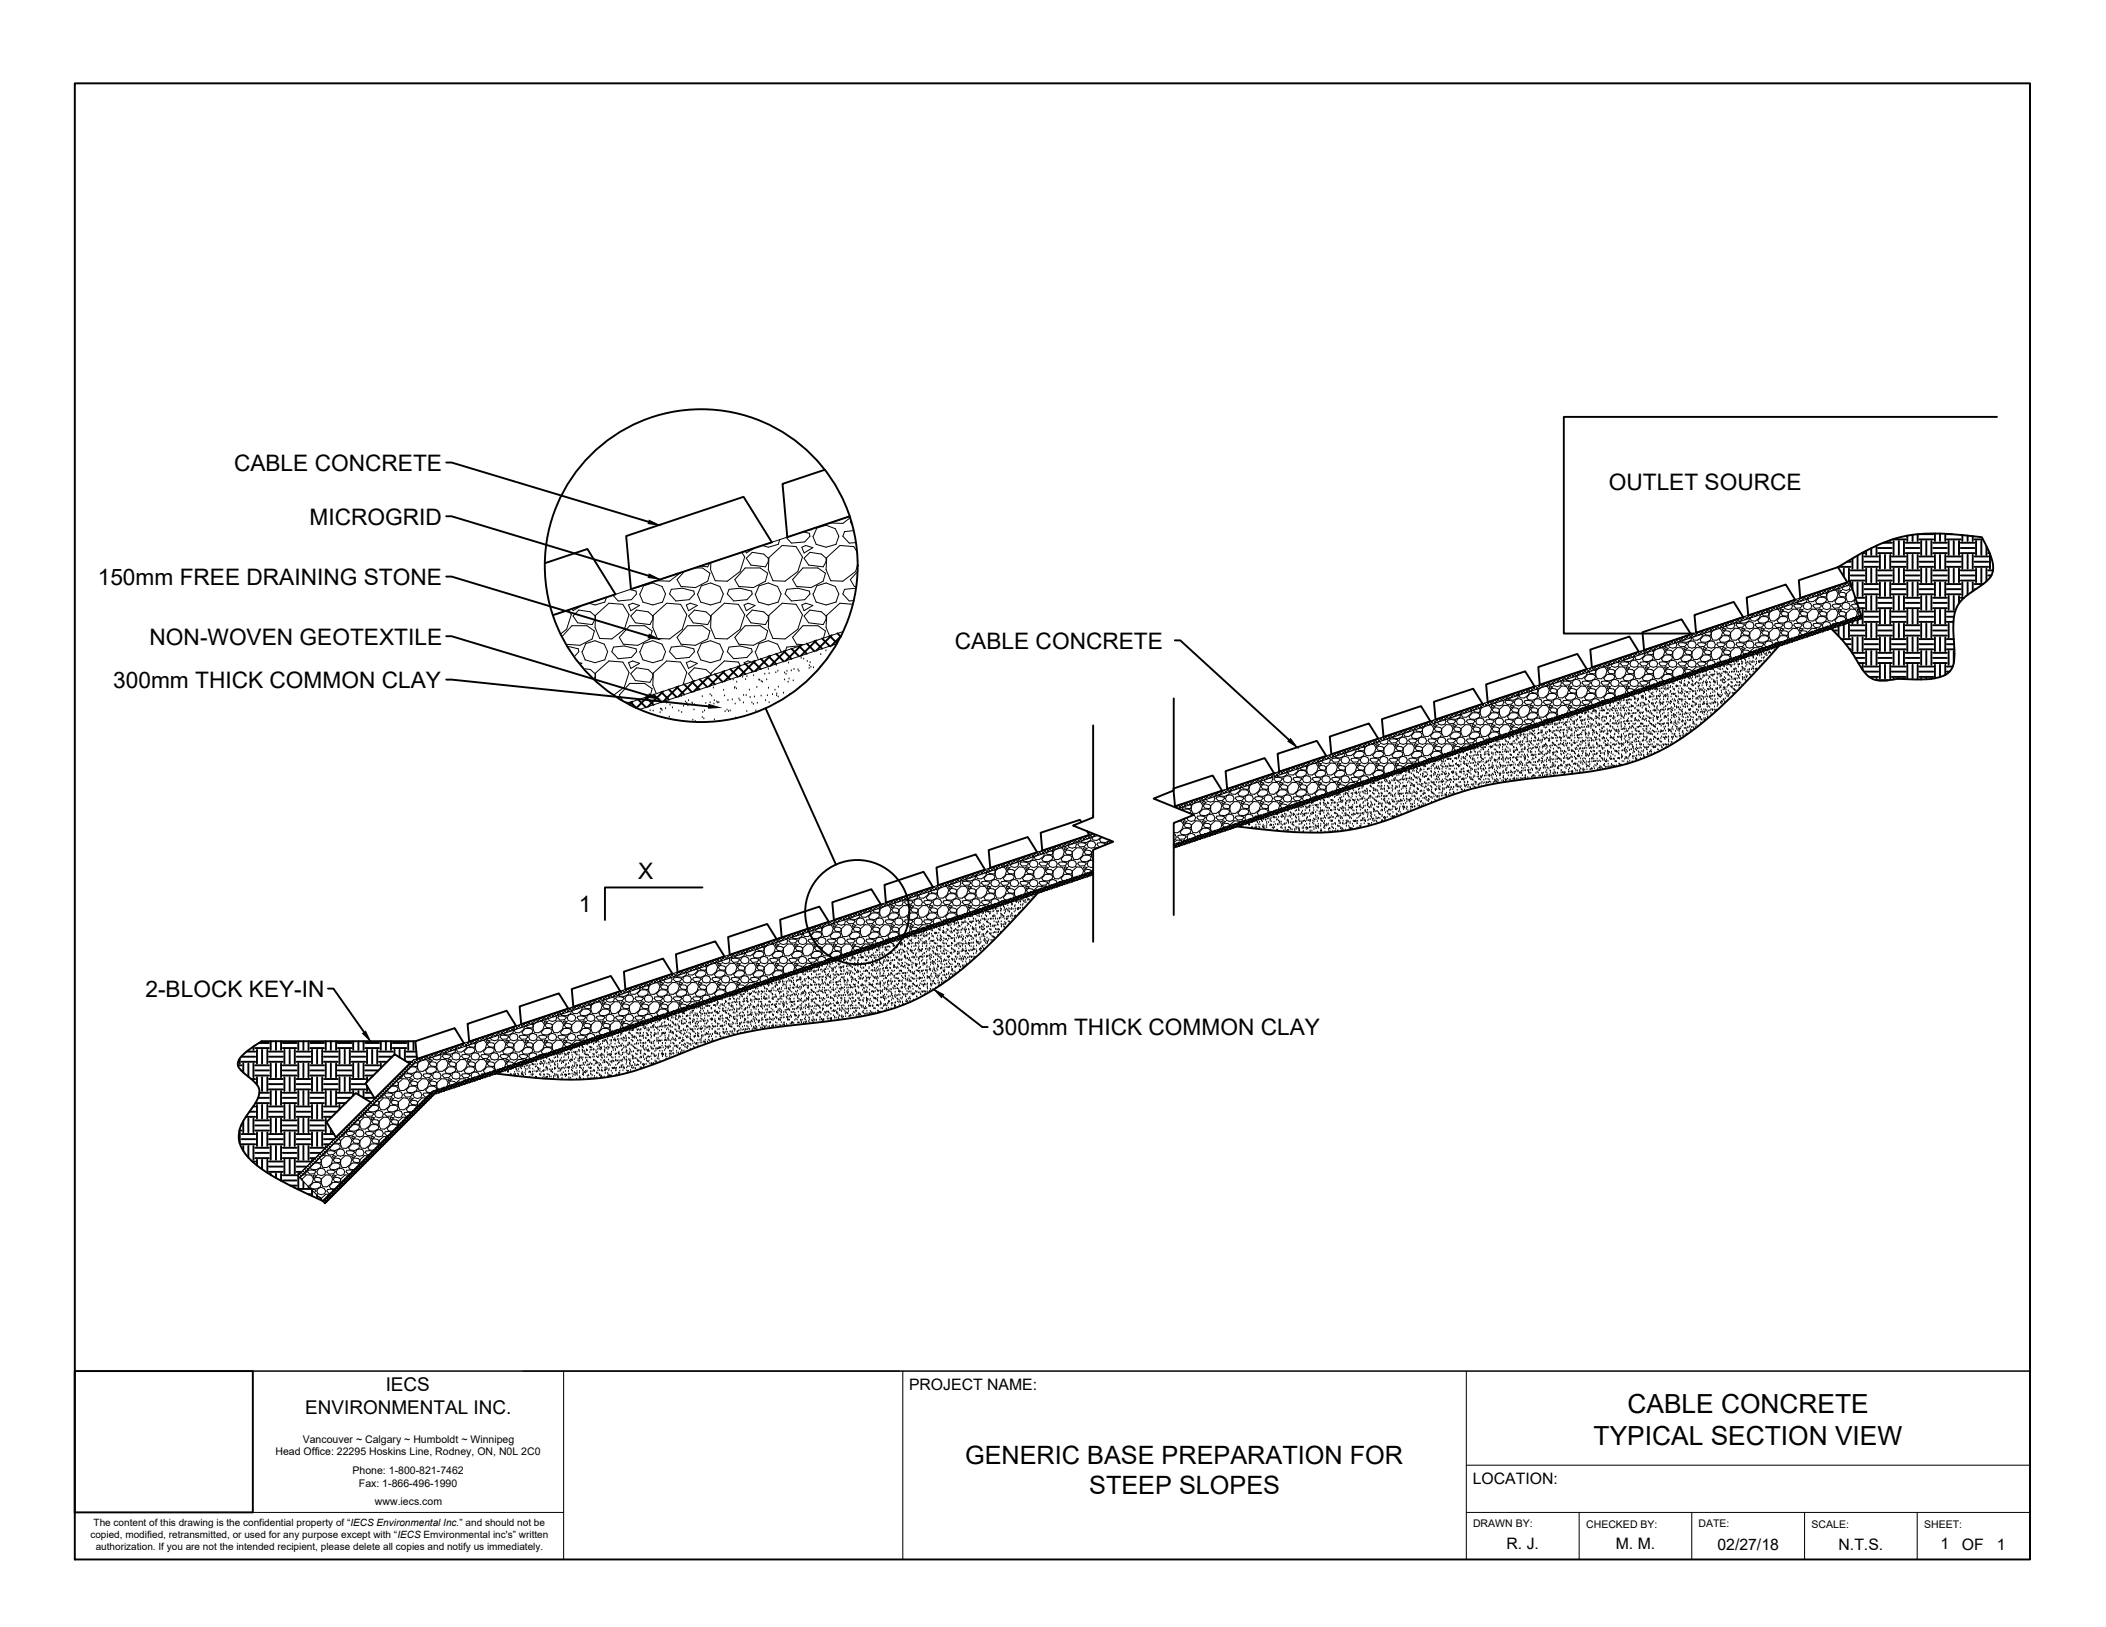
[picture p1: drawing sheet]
<svg xmlns="http://www.w3.org/2000/svg" width="279mm" height="216mm" viewBox="0 0 279 216" stroke-linecap="round" stroke-linejoin="round" font-family="sans-serif">
<defs><g id="words">
<g font-size="3.5">
<text x="211.4" y="191.7">TYPICAL SECTION VIEW</text>
<text x="215.9" y="187.5">CABLE CONCRETE</text>
</g>
<g font-size="3.4">
<text x="128" y="194.2">GENERIC BASE PREPARATION FOR</text>
<text x="144.5" y="198.2">STEEP SLOPES</text>
</g>
<g font-size="3">
<text x="31" y="62.5">CABLE CONCRETE</text>
<text x="213.4" y="65">OUTLET SOURCE</text>
<text x="41.1" y="69.6">MICROGRID</text>
<text x="13" y="77.6">150mm FREE DRAINING STONE</text>
<text x="19.8" y="85.5">NON-WOVEN GEOTEXTILE</text>
<text x="126.7" y="86.1">CABLE CONCRETE</text>
<text x="15" y="91.3">300mm THICK COMMON CLAY</text>
<text x="84.7" y="116.7">X</text>
<text x="76.8" y="121.1">1</text>
<text x="19.3" y="132.3">2-BLOCK KEY-IN</text>
<text x="131.6" y="137.4">300mm THICK COMMON CLAY</text>
</g>
<g font-size="2.5">
<text x="51.2" y="184.6">IECS</text>
<text x="40.5" y="187.6">ENVIRONMENTAL INC.</text>
</g>
<g font-size="2.1">
<text x="120.6" y="184.5">PROJECT NAME:</text>
<text x="195.4" y="197">LOCATION:</text>
<text x="199.9" y="205.6">R. J.</text>
<text x="214.4" y="205.6">M. M.</text>
<text x="227.9" y="205.6">02/27/18</text>
<text x="243.9" y="205.6">N.T.S.</text>
<text x="257.4" y="205.6">1</text>
<text x="260.3" y="205.6">OF</text>
<text x="264.9" y="205.6">1</text>
</g>
<g font-size="1.4">
<text x="40.2" y="191.4">Vancouver ~ Calgary ~ Humboldt ~ Winnipeg</text>
<text x="36.5" y="193.1">Head Office: 22295 Hoskins Line, Rodney, ON, N0L 2C0</text>
<text x="46.8" y="195.6">Phone: 1-800-821-7462</text>
<text x="47.6" y="197.3">Fax: 1-866-496-1990</text>
<text x="49.7" y="199.7">www.iecs.com</text>
<text x="195.4" y="202.7">DRAWN BY:</text>
<text x="210.4" y="202.7">CHECKED BY:</text>
<text x="225.3" y="202.7">DATE:</text>
<text x="240.3" y="202.7">SCALE:</text>
<text x="255.3" y="202.7">SHEET:</text>
</g>
<g font-size="1.3">
<text x="12.4" y="202.5">The content of this drawing is the confidential property of “IECS Environmental Inc.” and should not be</text>
<text x="12" y="204.1">copied, modified, retransmitted, or used for any purpose except with “IECS Emvironmental inc's” written</text>
<text x="12.7" y="205.7">authorization. If you are not the intended recipient, please delete all copies and notify us immediately.</text>
</g>
</g></defs>
<!-- layer: 0 -->
<g fill="none" stroke="#000" stroke-width=".25">
<path d="M9.9 11.1h259.4v195.8h-259.4zM264.9 55.3h-57.4v28.8h17.2M59.2 61.4h.7l26.2 7.9M59.2 76.5h.7l26.2 7.9M59.2 68.5h.7l26.2 7.9M72.3 74.7l5.6-1.9 3.8 6.1-8.3 2.7M83.1 71.1l15.6-5.2 3.7 6.1-18.7 6.2zM109.4 62.3l-5.6 1.9 .7 7.1 8.2-2.8M231.7 79.3l5.2-1.7 1.3 2-6.3 2.1zM238.6 77l5.2-1.7 1.3 2-6.3 2zM243.8 75.3a30.7 30.7 0 0 1 7.9-3.9 19.8 19.8 0 0 1 7.4-.5l3.8 .4 .5 .9a6 6 0 0 1 1 3.6 3.3 3.3 0 0 1-1.7 2l-.8 .5a4.8 4.8 0 0 0-2.6 3.4l-.1 .9v1.8a9.1 9.1 0 0 1-.2 4.2 2.73 2.73 0 0 1-2.3 1.4l-.8 .1-2 .1a10.2 10.2 0 0 0-3.7 .1 2.93 2.93 0 0 1-3.1-1.4l-.4-.7a18.6 18.6 0 0 0-3.7-4.8M243.9 75.2h1.6"/>
<path d="M244.6 75.5v1M245 74.5h.5M245.3 75.5v1.7M245.4 77.1l1.7 5M245.5 77h1.8M245.5 76.4h1.8M245.5 75.7h1.8M245.8 74.1v1.4M245.8 77.3v.9M246.1 79.3h1.2M246.4 73.7v1.8M246.4 77.3v1.8"/>
<path d="M247 73.4h.3M247.1 73.6v1.9M247.1 77.3v1.8M247.3 75.2h1.9M247.3 78.9h1.9M247.3 74.5h1.9M247.3 78.2h1.9M247.3 73.8h1.9M247.3 77.5h1.9M247.6 73.1v.5M247.6 75.5v1.8M247.6 79.1v1.8"/>
<path d="M248.3 72.7v.9M248.3 75.5v1.8M248.3 79.1v1.8M249 72.4v1.2M249 75.5v1.8M249 79.1v1.8M249.2 73.4h1.8M249.2 77h1.8M249.2 72.7h1.8M249.2 76.4h1.8M249.2 75.7h1.8M249.2 79.3h1.8"/>
<path d="M249.4 73.6v1.9M249.4 77.3v1.8M249.8 72h1.2M250.1 73.6v1.9M250.1 77.3v1.8M250.8 71.7v.1M250.8 73.6v1.9M250.8 77.3v1.8M251 75.2h1.8M251 78.9h1.8M251 74.5h1.8M251 78.2h1.8"/>
<path d="M251 73.8h1.8M251 77.5h1.8M251.1 71.6h1.7M251.2 71.8v1.8M251.2 75.5v1.8M251.2 79.1v1.8M251.9 71.8v1.8M251.9 75.5v1.8M251.9 79.1v1.8M252.6 71.8v1.8M252.6 75.5v1.8M252.6 79.1v1.8"/>
<path d="M252.8 73.4h1.8M252.8 77h1.8M252.8 72.7h1.8M252.8 76.4h1.8M252.8 72h1.8M252.8 75.7h1.8M252.8 79.3h1.8M253 71.1v.7M253 73.6v1.9M253 77.3v1.8M253.7 71v.8M253.7 73.6v1.9"/>
<path d="M253.7 77.3v1.8M254.4 70.9v.9M254.4 73.6v1.9M254.4 77.3v1.8M254.6 71.6h1.9M254.6 75.2h1.9M254.6 78.9h1.9M254.6 70.9h1.9M254.6 74.5h1.9M254.6 78.2h1.9M254.6 73.8h1.9M254.6 77.5h1.9"/>
<path d="M254.9 71.8v1.8M254.9 75.5v1.8M254.9 79.1v1.8M255.6 71.8v1.8M255.6 75.5v1.8M255.6 79.1v1.8M256.2 71.8v1.8M256.2 75.5v1.8M256.2 79.1v1.8M256.5 73.4h1.8M256.5 77h1.8M256.5 72.7h1.8"/>
<path d="M256.5 76.4h1.8M256.5 72h1.8M256.5 75.7h1.8M256.5 79.3h1.8M256.7 70.8v1M256.7 73.6v1.9M256.7 77.3v1.8M257.4 70.8v1M257.4 73.6v1.9M257.4 77.3v1.8M258.1 70.8v1M258.1 73.6v1.9"/>
<path d="M258.1 77.3v1.8M258.3 71.6h1.8M258.3 75.2h1.8M258.3 78.9h1.8M258.3 70.9h.7M258.3 74.5h1.8M258.3 78.2h1.8M258.3 73.8h1.8M258.3 77.5h1.8M258.5 71.8v1.8M258.5 75.5v1.8M258.5 79.1v1.8"/>
<path d="M259.2 71.8v1.8M259.2 75.5v1.8M259.2 79.1v1.8M259.9 71.8v1.8M259.9 75.5v1.8M259.9 79.1v1M260.1 73.4h1.9M260.1 77h1.9M260.1 72.7h1.9M260.1 76.4h1.9M260.1 72h1.9M260.1 75.7h1.9"/>
<path d="M260.1 79.3h.5M260.3 71v.8M260.3 73.6v1.9M260.3 77.3v1.8M261 71.1v.7M261 73.6v1.9M261 77.3v1.6M261.7 71.1v.7M261.7 73.6v1.9M261.7 77.3v1.2M262 71.6h1.1M262 75.2h1.8"/>
<path d="M262 74.5h1.8M262 78.2h.1M262 73.8h1.8M262 77.5h1.1M262.2 71.8v1.8M262.2 75.5v1.8M262.9 71.8v1.8M262.9 75.5v1.8M263.5 72.5v1.1M263.5 75.5v1.6M263.8 73.4h.2M263.8 76.4h.4"/>
<path d="M263.8 75.7h.6M264 73.6v1.9M59.2 90.2h.7l34.1 3.5M59.2 84.4h.7l26.2 7.9M83.9 93.1l-.4 .4M84.7 92.9l1 1M85.7 92.5l1 1M86 92.4l-1.6 1.6-.7-.8M86.7 92.2l1 1M87.7 91.8l1 1.1M88 91.8l-2.1 2M88.7 91.5l1.1 1"/>
<path d="M89.8 91.2l1 1M90 91.1l-2 2M90.8 90.8l1 1M91.8 90.5l1 1M92 90.4l-2 2M92.8 90.1l1 1.1M93.8 89.8l1 1M94.1 89.7l-2.1 2.1M94.8 89.5l1.1 1M95.9 89.1l1 1M96.1 89l-2 2.1M96.9 88.8l1 1"/>
<path d="M97.9 88.4l1 1.1M98.1 88.4l-2 2M98.9 88.1l1 1M99.9 87.8l1 1M100.2 87.7l-2.1 2M100.9 87.4l1.1 1M101.6 94l9.3 20.7M102 87.1l1 1M102.2 87l-2 2.1M103 86.8l1 1M104 86.4l1 1M104.2 86.3l-2 2.1"/>
<path d="M105 86.1l1 1M106 85.7l1 1.1M106.3 85.7l-2.1 2M107 85.4l1 1M108 85.1l1.1 1M108.3 85l-2.1 2M109.1 84.7l1 1M110.1 84.4l1 1M110.3 84.3l-2 2.1M111.1 84l.4 .5M111.6 84.4l-1.3 1.3M145 96.3v12.2l-2.6 1.1 5.3 2.1-2.7 1.1v12.2"/>
<path d="M155.7 92.7v12.2l-2.7 1.1 5.4 2.1-2.7 1.1v12.2M155.9 85h.7l14.4 13.2M176.4 97.7l5.2-1.7 1.3 2-6.3 2.1zM183.3 95.4l5.2-1.7 1.3 2-6.2 2.1zM190.2 93.1l5.2-1.7 1.3 2-6.2 2.1zM192 99.9l.4 .4M192.3 99.9l-.7 .6M192.4 99.8l.3 .4M192.7 99.7l.4 .4M193 99.6l-.7 .7M193.1 99.6l.3 .3M193.4 99.5l.3 .3"/>
<path d="M193.7 99.4l-.7 .7M193.7 99.4l.4 .3M194.1 99.3l.3 .3M194.4 99.2l-.7 .7M194.4 99.2l.3 .3M194.7 99.1l.4 .3M195 98.9l-.7 .7M195.1 98.9l.3 .4M195.4 98.8l.4 .4M195.7 98.7l-.7 .7M195.8 98.7l.3 .4M196.1 98.6l.3 .3"/>
<path d="M196.4 98.5l-.7 .7M196.4 98.5l.4 .3M196.8 98.4l.3 .3M197.1 98.3l-.7 .6M197.1 98.2l.4 .4M197.2 90.8l5.1-1.7 1.3 2-6.2 2.1zM197.5 98.1l.3 .4M197.8 98l-.7 .7M197.8 98l.3 .4M198.1 97.9l.4 .3M198.4 97.8l-.7 .7M198.5 97.8l.3 .3"/>
<path d="M198.8 97.7l.4 .3M199.1 97.6l-.7 .7M199.2 97.6l.3 .3M199.5 97.5l.3 .3M199.8 97.4l-.7 .6M199.8 97.4l.4 .3M200.2 97.2l.3 .4M200.5 97.1l-.7 .7M200.5 97.1l.3 .4M200.8 97l.4 .4M201.1 96.9l-.7 .7M201.2 96.9l.3 .3"/>
<path d="M201.5 96.8l.4 .3M201.8 96.7l-.7 .7M201.9 96.7l.3 .3M202.2 96.6l.3 .3M202.5 96.5l-.7 .6M202.5 96.4l.4 .4M202.9 96.3l.3 .4M203.2 96.2l-.7 .7M203.2 96.2l.4 .4M203.6 96.1l.3 .3M203.8 96l-.6 .7M203.9 96l.3 .3"/>
<path d="M204.1 88.5l5.2-1.7 1.2 2-6.2 2.1zM204.2 95.9l.4 .3M204.5 95.8l-.7 .7M204.6 95.8l.3 .3M204.9 95.7l.3 .3M205.2 95.6l-.7 .6M205.2 95.5l.4 .4M205.6 95.4l.3 .4M205.9 95.3l-.7 .7M205.9 95.3l.4 .4M206.3 95.2l.3 .3M206.6 95.1l-.7 .7"/>
<path d="M206.6 95.1l.3 .3M206.9 95l.4 .3M207.2 94.9l-.7 .7M207.3 94.9l.3 .3M207.6 94.8l.4 .3M207.9 94.7l-.7 .6M208 94.7l.3 .3M208.3 94.5l.3 .4M208.6 94.4l-.7 .7M208.6 94.4l.4 .4M209 94.3l.3 .4M209.3 94.2l-.7 .7"/>
<path d="M209.3 94.2l.3 .3M209.6 94.1l.4 .3M209.9 94l-.7 .7M210 94l.3 .3M210.3 93.8l.4 .4M210.6 93.8l-.7 .6M210.7 93.7l.3 .4M211 86.2l5.2-1.7 1.2 2-6.2 2.1zM211 93.6l.3 .4M211.3 93.5l-.7 .7M211.3 93.5l.4 .3M211.7 93.4l.3 .3"/>
<path d="M212 93.3l-.7 .7M212 93.3l.4 .3M212.4 93.2l.3 .3M212.7 93.1l-.7 .7M212.7 93.1l.3 .3M213 93l.4 .3M213.3 92.9l-.7 .6M213.4 92.8l.3 .4M213.7 92.7l.4 .4M214 92.6l-.7 .7M214.1 92.6l.3 .4M214.4 92.5l.3 .3"/>
<path d="M214.7 92.4l-.7 .7M214.7 92.4l.4 .3M215.1 92.3l.3 .3M215.4 92.2l-.7 .7M215.4 92.2l.3 .3M215.7 92l.4 .4M216 91.9l-.6 .7M216.1 91.9l.3 .4M216.4 91.8l.4 .4M216.7 91.7l-.7 .7M216.8 91.7l.3 .3M217.1 91.6l.3 .3"/>
<path d="M217.4 91.5l-.7 .7M217.4 91.5l.4 .3M217.8 91.4l.3 .3M217.9 83.9l5.2-1.7 1.2 2-6.2 2.1zM218.1 91.3l-.7 .6M218.1 91.3l.4 .3M218.5 91.1l.3 .4M218.8 91.1l-.7 .6M218.8 91l.3 .4M219.1 90.9l.4 .4M219.4 90.8l-.6 .7M219.5 90.8l.3 .3"/>
<path d="M219.8 90.7l.3 .3M220.1 90.6l-.7 .7M220.1 90.6l.4 .3M220.5 90.5l.3 .3M220.8 90.4l-.7 .7M220.8 90.4l.4 .3M221.2 90.2l.3 .4M221.5 90.1l-.7 .7M221.5 90.1l.3 .4M221.8 90l.4 .4M222.1 89.9l-.6 .7M222.2 89.9l.3 .3"/>
<path d="M222.5 89.8l.4 .3M222.8 89.7l-.7 .7M222.9 89.7l.3 .3M223.2 89.6l.3 .3M223.5 89.5l-.7 .6M223.5 89.4l.4 .4M223.9 89.3l.3 .4M224.2 89.2l-.7 .7M224.2 89.2l.4 .4M224.6 89.1l.3 .3M224.8 81.6l5.2-1.7 1.3 2-6.3 2.1zM224.8 89l-.6 .7"/>
<path d="M224.9 89l.3 .3M225.2 88.9l.4 .3M225.5 88.8l-.7 .7M225.6 88.8l.3 .3M225.9 88.7l.3 .3M226.2 88.6l-.7 .6M226.2 88.6l.4 .3M226.6 88.4l.3 .4M226.9 88.3l-.7 .7M226.9 88.3l.4 .4M227.3 88.2l.3 .4M227.6 88.1l-.7 .7"/>
<path d="M227.6 88.1l.3 .3M227.9 88l.4 .3M228.2 87.9l-.6 .7M228.3 87.9l.3 .3M228.6 87.7l.4 .4M228.9 87.7l-.7 .6M229 87.6l.3 .4M229.3 87.5l.3 .4M229.6 87.4l-.7 .7M229.6 87.4l.4 .3M230 87.3l.3 .3M230.3 87.2l-.7 .7"/>
<path d="M230.3 87.2l.3 .3M230.6 87.1l.4 .3M230.9 87l-.6 .7M231 87l.3 .3M231.3 86.9l.4 .3M231.6 86.8l-.7 .6M231.7 86.7l.3 .4M232 86.6l.3 .4M232.3 86.5l-.7 .7M232.3 86.5l.4 .4M232.7 86.4l.3 .3M233 86.3l-.7 .7"/>
<path d="M233 86.3l.4 .3M233.4 86.2l.3 .3M233.7 86.1l-.7 .7M233.7 86.1l.3 .3M234 86l.4 .3M234.3 85.8l-.6 .7M234.4 85.8l.3 .4M234.7 85.7l.3 .4M235 85.6l-.7 .7M235 85.6l.4 .4M235.4 85.5l.3 .3M235.7 85.4l-.7 .7"/>
<path d="M235.7 85.4l.4 .3M236 85.7a81.7 81.7 0 0 1-10.8 10.7 27.4 27.4 0 0 1-14.1 6l-3.6 .4a80.6 80.6 0 0 0-11.1 1.6l-3.6 1-4.6 1.8a35.1 35.1 0 0 1-11.7 3.2 62.6 62.6 0 0 1-12.3-.7M236.1 85.3l.3 .3M236.4 85.2l-.7 .6M236.4 85.2l.3 .3M236.7 85l.4 .4M237 85l-.6 .6M237.1 84.9l.3 .4M237.4 84.8l.4 .4M237.7 84.7l-.7 .7M237.8 84.7l.3 .3M238.1 84.6l.3 .3"/>
<path d="M238.4 84.5l-.7 .7M238.4 84.5l.4 .3M238.8 84.4l.3 .3M239.1 84.3l-.7 .7M239.1 84.3l.4 .3M239.5 84.2l.3 .3M239.7 84l-.6 .7M239.8 84l.3 .4M240.1 83.9l.4 .4M240.4 83.8l-.7 .7M240.5 83.8l.3 .4M240.8 83.7l.3 .3"/>
<path d="M241.1 83.6l-.7 .7M241.1 83.6l.4 .3M241.5 83.5l.3 .3M241.8 83.4l-.7 .6M241.8 83.3l.4 .4M242.2 83.2l.3 .4M242.5 83.1l-.7 .7M242.5 83.1l.3 .4M242.8 83l.4 .3M243.1 82.9l-.6 .7M243.2 82.9l.3 .3M243.2 83.7h.5"/>
<path d="M243.5 82.8l.4 .3M243.8 82.7l-.7 .7M243.9 82.7l.3 .3M243.9 83.1v1.3M244.2 82.6l.3 .3M244.3 84.8h1.2M244.5 82.5l-.7 .6M244.5 82.5l.4 .3M244.6 82.9v1.7M244.9 82.3l.3 .4M244.9 85.5h.6M245.2 82.2l-.7 .7"/>
<path d="M245.2 82.2l.3 .4M245.3 82.8v1.8M245.4 86.2h.1M245.5 84.3h1.8M245.5 83.7h1.8M245.5 83h1.8M245.5 82.1l.4 .4M245.7 86.6h1.6M245.8 82.5v.3M245.8 84.6v1.8M245.8 82l-.6 .7M245.9 82l.3 .3"/>
<path d="M246.1 87.3h1.2M246.2 81.9l.4 .3M246.4 80h.9M246.4 82.3v.5M246.4 84.6v1.8M246.5 81.8l-.7 .7M246.5 88h.8M246.6 81.8l.3 .3M246.6 80.7h.7M246.9 81.7h.1M247 81.8l-.5 .4M247.1 80.9v1.9"/>
<path d="M247.1 84.6v1.8M247.1 88.2v.7M247.3 82.5h1.9M247.3 86.2h1.9M247.3 81.8h1.9M247.3 85.5h1.9M247.3 89.1h1.9M247.3 81.1h1.9M247.3 84.8h1.9M247.3 88.4h1.9M247.6 82.8v1.8M247.6 86.4v1.8"/>
<path d="M248 89.8h1.2M248.3 82.8v1.8M248.3 86.4v1.8M249 82.8v1.8M249 86.4v1.8M249 90v.2M249.2 80.7h1.8M249.2 84.3h1.8M249.2 88h1.8M249.2 80h1.8M249.2 83.7h1.8M249.2 87.3h1.8"/>
<path d="M249.2 83h1.8M249.2 86.6h1.8M249.2 90.3h1.3M249.4 80.9v1.9M249.4 84.6v1.8M249.4 88.2v1.8M250.1 80.9v1.9M250.1 84.6v1.8M250.1 88.2v1.8M250.8 80.9v1.9M250.8 84.6v1.8M250.8 88.2v1.8"/>
<path d="M251 82.5h1.8M251 86.2h1.8M251 89.8h1.8M251 81.8h1.8M251 85.5h1.8M251 89.1h1.8M251 81.1h1.8M251 84.8h1.8M251 88.4h1.8M251.2 82.8v1.8M251.2 86.4v1.8M251.2 90v.2"/>
<path d="M251.9 82.8v1.8M251.9 86.4v1.8M251.9 90v.1M252.6 82.8v1.8M252.6 86.4v1.8M252.6 90v.1M252.8 80.7h1.8M252.8 84.3h1.8M252.8 88h1.8M252.8 80h1.8M252.8 83.7h1.8M252.8 87.3h1.8"/>
<path d="M252.8 83h1.8M252.8 86.6h1.8M253 80.9v1.9M253 84.6v1.8M253 88.2v1.8M253.7 80.9v1.9M253.7 84.6v1.8M253.7 88.2v1.8M254.4 80.9v1.9M254.4 84.6v1.8M254.4 88.2v1.8M254.6 82.5h1.9"/>
<path d="M254.6 86.2h1.9M254.6 89.8h1.9M254.6 81.8h1.9M254.6 85.5h1.9M254.6 89.1h1.9M254.6 81.1h1.9M254.6 84.8h1.9M254.6 88.4h1.9M254.9 82.8v1.8M254.9 86.4v1.8M254.9 90v.2M255.6 82.8v1.8"/>
<path d="M255.6 86.4v1.8M255.6 90v.1M256.2 82.8v1.8M256.2 86.4v1.8M256.2 90v.1M256.5 80.7h1.8M256.5 84.3h1.8M256.5 88h1.8M256.5 80h1.8M256.5 83.7h1.8M256.5 87.3h1.8M256.5 83h1.8"/>
<path d="M256.5 86.6h1.8M256.7 80.9v1.9M256.7 84.6v1.8M256.7 88.2v1.8M257.4 80.9v1.9M257.4 84.6v1.8M257.4 88.2v1.6M258.1 80.9v1.9M258.1 84.6v1.8M258.1 88.2v1.4M258.3 82.5h.9M258.3 86.2h1"/>
<path d="M258.3 81.8h.9M258.3 85.5h.9M258.3 89.1h.3M258.3 81.1h1.1M258.3 84.8h.9M258.3 88.4h.8M258.5 82.8v1.8M258.5 86.4v1.8M259.2 86.4v1.5M93.2 117.8h-12.9v4.3M110.4 119.7l5.2-1.7 1.3 2-6.3 2.1zM117.3 117.4l5.2-1.7 1.3 2-6.3 2.1z"/>
<path d="M124.2 115.1l5.2-1.7 1.3 2-6.2 2.1zM131.2 112.8l5.1-1.7 1.3 2-6.2 2.1zM132 119.9l-.6 .7M132.1 119.9l.3 .4M132.4 119.8l.4 .4M133.1 119.6l.3 .3M133.4 119.5l-.7 .7M133.4 119.5l.4 .3M133.8 119.4l.3 .3M134.1 119.3l-.7 .6M134.1 119.2l.4 .4M134.4 119.1l.4 .4"/>
<path d="M134.8 119l-.7 .7M134.8 119l.3 .4M135.1 118.9l.4 .3M135.4 118.8l-.7 .7M135.5 118.8l.3 .3M135.8 118.7l.4 .3M136.1 118.6l-.7 .7M136.1 118.6l.4 .3M136.5 118.5l.3 .3M136.8 118.4l-.7 .6M136.8 118.4l.4 .3M137.2 118.2l.3 .4"/>
<path d="M137.5 118.1l-.7 .7M137.5 118.1l.4 .4M137.7 118.5a84.7 84.7 0 0 1-10.8 10.7 27 27 0 0 1-14.1 5.9l-3.7 .5a78.9 78.9 0 0 0-11.1 1.6l-3.5 1-6.9 2.7a30.6 30.6 0 0 1-15.5 2.2l-6.3-.6M137.8 118l.4 .4M138.1 117.9l-.7 .7M138.2 117.9l.3 .3M138.5 117.8l.4 .3M139.2 117.6l.3 .3M139.2 118l-.4-.3-.7 .7M139.5 117.5l-.7 .6M139.5 117.4l.4 .4M139.9 117.3l.3 .4"/>
<path d="M140.2 117.2l-.7 .7M140.2 117.2l.4 .4M140.5 117.1l.4 .3M140.9 117l-.7 .7M140.9 117l.3 .3M141.2 116.9l.4 .3M141.5 116.8l-.7 .7M141.6 116.8l.3 .3M141.9 116.7l.4 .3M142.6 116.4l.3 .4M142.6 116.9l-.4-.3-.7 .6M142.9 116.3l-.7 .7"/>
<path d="M142.9 116.3l.4 .4M143.2 116.2l.4 .3M143.5 109.1l-.2-.3-5.2 1.7 .2 2.4 6.2-2.1-.3-.5M143.6 116.1l-.7 .7M143.6 116.1l.3 .3M143.9 116l.4 .3M144.2 115.9l-.7 .7M144.3 115.9l.3 .3M144.6 115.8l.4 .3M144.9 115.6l-.7 .7M144.9 115.6l.1 .1M145 108.2v.3"/>
<path d="M145 116l-.1 .1M155.7 104.6l5.2-1.7 1.2 2-6.2 2.1zM155.7 112.4l.1 .1M155.8 112l-.1 .1M155.8 112l.3 .4M156.1 111.9l.4 .4M156.8 111.7l.4 .3M156.8 112.1l-.4-.3-.7 .7M157.1 111.6l-.7 .7M157.1 111.6l.4 .3M157.5 111.5l.3 .3M157.8 111.4l-.7 .6"/>
<path d="M157.8 111.4l.4 .3M158.2 111.2l.3 .4M158.5 111.1l-.7 .7M158.5 111.1l.3 .4M158.8 111l.4 .4M159.1 110.9l-.7 .7M159.2 110.9l.3 .3M159.5 110.8l.4 .3M160.2 110.6l.3 .3M160.2 111l-.4-.3-.7 .7M160.5 110.5l-.7 .6M160.5 110.4l.4 .4"/>
<path d="M160.9 110.3l.3 .4M161.5 110.1l.4 .3M161.6 110.6l-.4-.4-.7 .7M161.9 110l-.7 .7M161.9 110l.3 .3M162.2 109.9l.4 .3M162.5 109.8l-.7 .7M162.6 109.8l.3 .3M162.6 102.3l5.2-1.7 1.2 2-6.2 2.1zM162.9 109.7l.4 .3M163.2 109.6l-.7 .6M163.3 109.6l.3 .3"/>
<path d="M163.6 109.4l.3 .4M163.9 109.3l-.7 .7M163.9 109.3l.4 .4M164.3 109.2l.3 .4M164.6 109.1l-.7 .7M164.6 109.1l.3 .3M164.9 109l.4 .3M165.2 108.9l-.7 .7M165.3 108.9l.3 .3M165.6 108.7l.4 .4M165.9 108.7l-.7 .6M166 108.6l.3 .4"/>
<path d="M166.3 108.5l.3 .4M166.6 108.4l-.7 .7M166.6 108.4l.4 .3M167 108.3l.3 .3M167.3 108.2l-.7 .7M167.3 108.2l.4 .3M167.7 108.1l.3 .3M168 108l-.7 .7M168 108l.3 .3M168.3 107.9l.4 .3M168.6 107.8l-.7 .6M168.7 107.7l.3 .4"/>
<path d="M169 107.6l.3 .4M169.3 107.5l-.7 .7M169.3 107.5l.4 .4M169.5 100l5.2-1.7 1.3 2-6.3 2.1zM169.7 107.4l.3 .3M170 107.3l-.7 .7M170 107.3l.4 .3M170.4 107.2l.3 .3M170.7 107.1l-.7 .7M170.7 107.1l.3 .3M171 106.9l.4 .4M171.3 106.8l-.7 .7"/>
<path d="M171.4 106.8l.3 .4M171.7 106.7l.4 .4M172 106.6l-.7 .7M172.1 106.6l.3 .3M172.4 106.5l.3 .3M172.7 106.4l-.7 .7M172.7 106.4l.4 .3M173.1 106.3l.3 .3M173.4 106.2l-.7 .6M173.4 106.2l.4 .3M173.8 106l.3 .4M174 106l-.7 .6"/>
<path d="M174.1 105.9l.3 .4M174.4 105.8l.4 .4M174.7 105.7l-.7 .7M174.8 105.7l.3 .3M175.1 105.6l.3 .3M175.4 105.5l-.7 .7M175.4 105.5l.4 .3M175.8 105.4l.3 .3M176.1 105.3l-.7 .7M176.1 105.3l.4 .3M176.5 105.1l.3 .4M176.8 105l-.7 .7"/>
<path d="M176.8 105l.3 .4M177.1 104.9l.4 .4M177.4 104.8l-.7 .7M177.5 104.8l.3 .3M177.8 104.7l.4 .3M178.1 104.6l-.7 .7M178.2 104.6l.3 .3M178.5 104.5l.3 .3M178.8 104.4l-.7 .6M178.8 104.3l.4 .4M179.2 104.2l.3 .4M179.5 104.1l-.7 .7"/>
<path d="M179.5 104.1l.3 .4M179.8 104l.4 .3M180.1 103.9l-.7 .7M180.2 103.9l.3 .3M180.5 103.8l.4 .3M180.8 103.7l-.7 .7M180.9 103.7l.3 .3M181.2 103.6l.3 .3M181.5 103.5l-.7 .6M181.5 103.5l.4 .3M181.9 103.3l.3 .4M182.2 103.2l-.7 .7"/>
<path d="M182.2 103.2l.4 .4M182.6 103.1l.3 .4M182.9 103l-.7 .7M182.9 103l.3 .3M183.2 102.9l.4 .3M183.5 102.8l-.7 .7M183.6 102.8l.3 .3M183.9 102.7l.3 .3M184.2 102.6l-.7 .6M184.2 102.5l.4 .4M184.6 102.4l.3 .4M184.9 102.3l-.7 .7"/>
<path d="M184.9 102.3l.4 .4M185.3 102.2l.3 .3M185.6 102.1l-.7 .7M185.6 102.1l.3 .3M185.9 102l.4 .3M186.2 101.9l-.7 .7M186.3 101.9l.3 .3M186.6 101.8l.4 .3M186.9 101.7l-.7 .6M187 101.6l.3 .4M187.3 101.5l.3 .4M187.6 101.4l-.7 .7"/>
<path d="M187.6 101.4l.4 .4M188 101.3l.3 .3M188.3 101.2l-.7 .7M188.3 101.2l.4 .3M188.7 101.1l.3 .3M188.9 101l-.7 .7M189 101l.3 .3M189.3 100.9l.4 .3M189.6 100.7l-.7 .7M189.7 100.7l.3 .4M190 100.6l.3 .4M190.3 100.5l-.7 .7"/>
<path d="M190.3 100.5l.4 .4M190.7 100.4l.3 .3M191 100.3l-.7 .7M191 100.3l.4 .3M191.4 100.2l.3 .3M191.7 100.1l-.7 .6M191.7 100.1l.3 .3M32.7 139.5h1.2M33.6 138.9v.4M33.9 139.1h1.8M34.1 139.3v1.8M34.3 138.4h1.4"/>
<path d="M34.8 139.3v1.8M35.5 139.3v1.8M35.7 139.5h1.8M35.9 138.2v1.1M36.6 138.2v1.1M37.3 138.2v1.1M37.5 139.1h1.8M37.5 138.4h1.8M37.7 139.3v1.8M38.4 139.3v1.8M39.1 139.3v1.8M39.3 139.5h1.9"/>
<path d="M39.6 138.2v1.1M40.3 138.2v1.1M40.9 138.2v1.1M41.2 139.1h1.8M41.2 138.4h1.8M41.4 139.3v1.8M42.1 139.3v1.8M42.7 139.3v1.8M43 139.5h1.8M43.2 138.2v1.1M43.5 131.2h.7l4.1 5.8M43.9 138.2v1.1"/>
<path d="M44.6 138.2v1.1M44.8 139.1h1.8M44.8 138.4h1.8M45 139.3v1.8M45.7 139.3v1.8M46.4 139.3v1.8M46.6 139.5h1.9M46.9 138.2v1.1M47.6 138.2v1.1M48.2 138.2v1.1M48.5 139.1h1.8M48.5 138.4h1.8"/>
<path d="M48.7 139.3v1.8M49.4 139.3v1.8M50.1 139.3v1.8M50.3 139.5h1.8M50.5 138.2v1.1M51.2 138.2v1.1M51.9 138.2v1.1M52.1 139.1h1.8M52.1 138.4h1.8M52.3 139.3v.6M53 139.3v1M53.7 139.3v1.4"/>
<path d="M53.9 139.5h1.3M54.2 138.2v1.1M54.9 138.2v1.1M55.1 138.2l5.2-1.8 1.2 2-6.2 2.1zM55.1 138.2h-20.4l-2.3 1.6a1.55 1.55 0 0 0-.8 1.8l.7 .7 1.1 1a1.95 1.95 0 0 1 .6 2.9 14.1 14.1 0 0 0-2.2 3.7 4.1 4.1 0 0 0 1.6 4.1 22.5 22.5 0 0 0 6 3.7l3.4 1.7 .3 .3 15.1-15.1M62 135.9l5.2-1.8 1.3 2-6.3 2.1zM68.9 133.6l5.2-1.8 1.3 2-6.3 2.1zM72.1 139.9l.4 .3M72.4 139.8l-.7 .7M72.5 139.8l.3 .3M72.8 139.7l.3 .3M73.1 139.6l-.7 .7"/>
<path d="M73.1 139.6l.4 .3M73.5 139.5l.3 .3M73.8 139.4l-.7 .6M73.8 139.4l.4 .3M74.2 139.2l.3 .4M74.5 139.1l-.7 .7M74.5 139.1l.3 .4M74.8 139l.4 .4M75.1 138.9l-.6 .7M75.2 138.9l.3 .3M75.5 138.8l.4 .3M75.8 138.7l-.7 .7"/>
<path d="M75.9 131.2l5.1-1.7 1.3 2-6.2 2.1zM75.9 138.7l.3 .3M76.2 138.5l.3 .4M76.5 138.5l-.7 .6M76.5 138.4l.4 .4M76.9 138.3l.3 .4M77.2 138.2l-.7 .7M77.2 138.2l.3 .3M77.5 138.1l.4 .3M77.8 138l-.6 .7M77.9 138l.3 .3M78.2 137.9l.4 .3"/>
<path d="M78.5 137.8l-.7 .7M78.6 137.8l.3 .3M78.9 137.7l.3 .3M79.2 137.6l-.7 .6M79.2 137.5l.4 .4M79.6 137.4l.3 .4M79.9 137.3l-.7 .7M79.9 137.3l.4 .4M80.3 137.2l.3 .3M80.6 137.1l-.7 .7M80.6 137.1l.3 .3M80.9 137l.4 .3"/>
<path d="M81.2 136.9l-.6 .7M81.3 136.9l.3 .3M81.6 136.8l.4 .3M81.9 136.6l-.7 .7M82 136.6l.3 .4M82.3 136.5l.3 .4M82.6 136.4l-.7 .7M82.6 136.4l.4 .4M82.8 128.9l5.2-1.7 1.2 2-6.2 2.1zM83 136.3l.3 .3M83.3 136.2l-.7 .7M83.3 136.2l.3 .3"/>
<path d="M83.6 136.1l.4 .3M83.9 136l-.6 .6M84 136l.3 .3M84.3 135.8l.4 .4M84.6 135.8l-.7 .6M84.7 135.7l.3 .4M85 135.6l.3 .4M85.3 135.5l-.7 .7M85.3 135.5l.4 .3M85.7 135.4l.3 .3M86 135.3l-.7 .7M86 135.3l.4 .3"/>
<path d="M86.4 135.2l.3 .3M86.6 135.1l-.6 .7M86.7 135.1l.3 .3M87 135l.4 .3M87.3 134.8l-.7 .7M87.4 134.8l.3 .4M87.7 134.7l.3 .4M88 134.6l-.7 .7M88 134.6l.4 .4M88.4 134.5l.3 .3M88.7 134.4l-.7 .7M88.7 134.4l.4 .3"/>
<path d="M89.1 134.3l.3 .3M89.4 134.2l-.7 .6M89.4 134.1l.3 .4M89.7 126.6l5.2-1.7 1.2 2-6.2 2.1zM89.7 134l.4 .4M90 133.9l-.6 .7M90.1 133.9l.3 .4M90.4 133.8l.4 .3M90.7 133.7l-.7 .7M90.8 133.7l.3 .3M91.1 133.6l.3 .3M91.4 133.5l-.7 .7"/>
<path d="M91.4 133.5l.4 .3M91.8 133.4l.3 .3M92.1 133.3l-.7 .6M92.1 133.3l.3 .3M92.4 133.1l.4 .4M92.7 133l-.6 .7M92.8 133l.3 .4M93.1 132.9l.4 .4M93.4 132.8l-.7 .7M93.5 132.8l.3 .3M93.8 132.7l.3 .3M94.1 132.6l-.7 .7"/>
<path d="M94.1 132.6l.4 .3M94.5 132.5l.3 .3M94.8 132.4l-.7 .6M94.8 132.3l.4 .4M95.2 132.2l.3 .4M95.5 132.1l-.7 .7M95.5 132.1l.3 .4M95.8 132l.4 .3M96.1 131.9l-.6 .7M96.2 131.9l.3 .3M96.5 131.8l.4 .3M96.8 131.7l-.7 .7"/>
<path d="M96.9 131.7l.3 .3M97.2 131.6l.3 .3M97.5 131.5l-.7 .6M97.5 131.4l.4 .4M97.9 131.3l.3 .4M98.2 131.2l-.7 .7M98.2 131.2l.3 .4M98.5 131.1l.4 .3M98.8 131l-.6 .7M98.9 131l.3 .3M99.2 130.9l.4 .3M99.5 130.8l-.7 .7"/>
<path d="M99.6 130.8l.3 .3M99.9 130.7l.3 .3M100.2 130.5l-.7 .7M100.2 130.5l.4 .4M100.6 130.4l.3 .4M100.9 130.3l-.7 .7M100.9 130.3l.4 .4M101.3 130.2l.3 .3M101.6 130.1l-.7 .7M101.6 130.1l.3 .3M101.9 130l.4 .3M102.2 129.9l-.6 .6"/>
<path d="M102.3 129.9l.3 .3M102.6 129.7l.3 .4M102.9 129.7l-.7 .6M102.9 129.6l.4 .4M103.3 129.5l.3 .4M103.6 129.4l-.7 .7M103.6 129.4l.4 .3M103.7 124.4l-.2-2.4 5.2-1.7 1.3 2-7 2.3-1.2-2-5.2 1.7 .2 2.4 6.2-2.1M104 129.3l.3 .3M104.3 129.2l-.7 .7M104.3 129.2l.3 .3M104.6 129.1l.4 .3"/>
<path d="M104.9 129l-.6 .7M105 129l.3 .3M105.3 128.9l.4 .3M105.6 128.7l-.7 .7M105.7 128.7l.3 .4M106 128.6l.3 .4M106.3 128.5l-.7 .7M106.3 128.5l.4 .4M106.7 128.4l.3 .3M107 128.3l-.7 .7M107 128.3l.4 .3M107.4 128.2l.3 .3"/>
<path d="M107.6 128.1l-.6 .6M107.7 128.1l.3 .3M108 127.9l.4 .4M108.3 127.8l-.7 .7M108.4 127.8l.3 .4M108.7 127.7l.3 .4M109 127.6l-.7 .7M109 127.6l.4 .3M109.4 127.5l.3 .3M109.7 127.4l-.7 .7M109.7 127.4l.4 .3M110.1 127.3l.3 .3"/>
<path d="M110.4 127.2l-.7 .6M110.4 127.2l.3 .3M110.7 127l.4 .4M111 127l-.6 .6M111.1 126.9l.3 .4M111.4 126.8l.4 .4M111.7 126.7l-.7 .7M111.8 126.7l.3 .3M112.1 126.6l.3 .3M112.4 126.5l-.7 .7M112.4 126.5l.4 .3M112.8 126.4l.3 .3"/>
<path d="M113.1 126.3l-.7 .7M113.1 126.3l.3 .3M113.4 126.1l.4 .4M113.7 126l-.6 .7M113.8 126l.3 .4M114.1 125.9l.4 .4M114.4 125.8l-.7 .7M114.5 125.8l.3 .3M114.8 125.7l.3 .3M115.1 125.6l-.7 .7M115.1 125.6l.4 .3M115.5 125.5l.3 .3"/>
<path d="M115.8 125.4l-.7 .6M115.8 125.3l.4 .4M116.2 125.2l.3 .4M116.5 125.1l-.7 .7M116.5 125.1l.3 .4M116.8 125l.4 .3M117.1 124.9l-.6 .7M117.2 124.9l.3 .3M117.5 124.8l.3 .3M117.8 124.7l-.7 .7M117.8 124.7l.4 .3M118.2 124.6l.3 .3"/>
<path d="M118.5 124.5l-.7 .6M118.5 124.5l.4 .3M118.9 124.3l.3 .4M119.2 124.2l-.7 .7M119.2 124.2l.3 .4M119.5 124.1l.4 .4M119.8 124l-.6 .7M119.9 124l.3 .3M120.2 123.9l.4 .3M120.5 123.8l-.7 .7M120.6 123.8l.3 .3M120.9 123.6l.3 .4"/>
<path d="M121.2 123.6l-.7 .6M121.2 123.5l.4 .4M121.6 123.4l.3 .4M121.9 123.3l-.7 .7M121.9 123.3l.4 .3M122.3 123.2l.3 .3M122.5 123.1l-.6 .7M122.6 123.1l.4 .3M122.9 123l.4 .3M123.2 122.9l-.7 .7M123.3 122.9l.3 .3M123.6 122.8l.4 .3"/>
<path d="M123.9 122.7l-.7 .6M123.9 122.6l.4 .4M124.3 122.5l.3 .4M124.6 122.4l-.7 .7M124.6 122.4l.4 .4M125 122.3l.3 .3M125 132.2l5.3 4.1h.7M125.3 122.2l-.7 .7M125.3 122.2l.4 .3M125.6 122.1l.4 .3M125.9 122l-.6 .7M126 122l.3 .3"/>
<path d="M126.3 121.8l.4 .4M126.6 121.7l-.7 .7M126.7 121.7l.3 .4M127 121.6l.4 .4M127.3 121.5l-.7 .7M127.3 121.5l.4 .3M127.7 121.4l.3 .3M128 121.3l-.7 .7M128 121.3l.4 .3M128.3 121.2l.4 .3M128.6 121.1l-.6 .6M128.7 121.1l.3 .3"/>
<path d="M129 120.9l.4 .4M129.3 120.9l-.7 .6M129.4 120.8l.3 .4M129.7 120.7l.4 .4M130 120.6l-.7 .7M130 120.6l.4 .3M130.4 120.5l.3 .3M130.7 120.4l-.7 .7M130.7 120.4l.4 .3M131.1 120.3l.3 .3M131.4 120.2l-.7 .7M131.4 120.2l.4 .3"/>
<path d="M131.7 120.1l.4 .3M133.1 120.1l-.4-.4-.7 .7M31.6 141.4h.4M31.8 150h.2M31.8 140.5v.6M31.8 150.3v1.4M32 142h.1M32 149.3h.1M32 140.9h1.9M32 151.8h1.9M32 140.2h1.9M32 151.2h1.9"/>
<path d="M32 150.5h1.9M32.3 141.1v1.2M32.3 148.8v1.5M32.3 152.1v.6M32.6 148.2h1.3M32.9 141.1v1.8M32.9 148.4v1.9M32.9 152.1v1.5M33.1 147.5h.8M33.3 143.2h.6M33.5 154.1h.4M33.6 146.8h.3"/>
<path d="M33.6 141.1v1.9M33.6 148.4v1.9M33.6 152.1v1.8M33.9 142.7h1.8M33.9 150h1.8M33.9 153.7h1.8M33.9 142h1.8M33.9 149.3h1.8M33.9 153h1.8M33.9 141.4h1.8M33.9 148.7h1.8M33.9 152.3h1.8"/>
<path d="M33.9 146.4h1.8M34.1 143v.9M34.1 146.6v1.8M34.1 150.3v1.8M34.1 153.9v.8M34.2 145.7h1.5M34.4 145h1.3M34.8 143v1.8M34.8 146.6v1.8M34.8 150.3v1.8M34.8 153.9v1.3M35.5 143v1.8"/>
<path d="M35.5 146.6v1.8M35.5 150.3v1.8M35.5 153.9v1.7M35.7 140.9h1.8M35.7 144.6h1.8M35.7 148.2h1.8M35.7 151.8h1.8M35.7 155.5h1.8M35.7 140.2h1.8M35.7 143.9h1.8M35.7 147.5h1.8M35.7 151.2h1.8"/>
<path d="M35.7 154.8h1.8M35.7 143.2h1.8M35.7 146.8h1.8M35.7 150.5h1.8M35.7 154.1h1.8M35.9 141.1v1.9M35.9 144.8v1.8M35.9 148.4v1.9M35.9 152.1v1.8M35.9 155.7v.2M36.6 141.1v1.9M36.6 144.8v1.8"/>
<path d="M36.6 148.4v1.9M36.6 152.1v1.8M36.6 155.7v.6M37.3 141.1v1.9M37.3 144.8v1.8M37.3 148.4v1.9M37.3 152.1v1.8M37.3 155.7v1M37.5 142.7h1.8M37.5 146.4h1.8M37.5 150h1.8M37.5 153.7h1.8"/>
<path d="M37.5 142h1.8M37.5 145.7h1.8M37.5 149.3h1.8M37.5 153h1.8M37.5 156.6h1.8M37.5 141.4h1.8M37.5 145h1.8M37.5 148.7h1.8M37.5 152.3h1.8M37.5 155.9h1.8M37.7 143v1.8M37.7 146.6v1.8"/>
<path d="M37.7 150.3v1.8M37.7 153.9v1.8M38.4 143v1.8M38.4 146.6v1.8M38.4 150.3v1.8M38.4 153.9v1.8M38.5 157.3h.8M39.1 143v1.8M39.1 146.6v1.8M39.1 150.3v1.8M39.1 153.9v1.8M39.1 157.6h.1"/>
<path d="M39.3 140.9h1.9M39.3 144.6h1.9M39.3 148.2h1.9M39.3 151.8h1.9M39.3 155.5h.7M39.3 140.2h1.9M39.3 143.9h1.9M39.3 147.5h1.9M39.3 151.2h1.9M39.3 154.8h1.4M39.3 143.2h1.9M39.3 146.8h1.9"/>
<path d="M39.3 150.5h1.9M39.3 154.1h1.9M39.4 157.8h1.8M39.6 141.1v1.9M39.6 144.8v1.8M39.6 148.4v1.9M39.6 152.1v1.8M39.6 155.7v.2M39.6 156.1v1.5M40.3 141.1v1.9M40.3 144.8v1.8M40.3 148.4v1.9"/>
<path d="M40.3 152.1v1.8M40.3 156.8v.8M40.9 158.5h.3M40.9 141.1v1.9M40.9 144.8v1.8M40.9 148.4v1.9M40.9 152.1v1.8M40.9 157.5v.1M41.2 142.7h1.8M41.2 146.4h1.8M41.2 150h1.8M41.2 153.7h.6"/>
<path d="M41.2 142h1.8M41.2 145.7h1.8M41.2 149.3h1.8M41.2 153h1.3M41.2 141.4h1.8M41.2 145h1.8M41.2 148.7h1.8M41.2 152.3h1.8M41.4 143v1.8M41.4 146.6v1.8M41.4 150.3v1.8M41.4 153.9v.2"/>
<path d="M41.4 157.9v.8M42.1 143v1.8M42.1 146.6v1.8M42.1 150.3v1.8M42.1 158.6v.4M42.7 143v1.8M42.7 146.6v1.8M42.7 150.3v1.8M42.7 159.3h.1M43 140.9h1.8M43 144.6h1.8M43 148.2h1"/>
<path d="M43 151.8h.6M43 140.2h1.8M43 143.9h1.8M43 147.5h1.7M43 151.2h1.3M43 143.2h1.8M43 146.8h1.8M43 150.5h1.3M43 159.1l.3 .3M43.2 141.1v1.9M43.2 144.8v1.8M43.2 148.4v1.9"/>
<path d="M43.2 152.1v.2M43.3 158.9l.3 .3M43.3 148.9l3.9-3.9 2 1.3-4.6 4.6zM43.5 158.7l.3 .3M43.7 158.5l.3 .3M43.9 141.1v1.9M43.9 144.8v1.8M43.9 149.9v.4M44 158.2l.3 .3M44.2 158l.3 .3M44.4 157.8l.3 .3M44.6 141.1v1.9"/>
<path d="M44.6 144.8v1.8M44.6 157.6l.3 .3M44.8 142.7h1.8M44.8 146.4h1.1M44.8 142h1.8M44.8 145.7h1.7M44.8 141.4h1.8M44.8 145h1.8M44.8 157.3l.4 .3M45 143v1.8M45 146.6v.6M45.1 157.1l.3 .3"/>
<path d="M45.3 156.9l.3 .3M45.5 156.6l.3 .4M45.7 143v1.8M45.8 156.4l.3 .3M46 156.2l.3 .3M46.2 156l.3 .3M46.4 143v1.8M46.4 155.8l.3 .3M46.6 140.9h1.9M46.6 144.6h1.9M46.6 140.2h1.9M46.6 143.9h1.9"/>
<path d="M46.6 143.2h1.9M46.7 155.5l.3 .3M46.9 141.1v1.9M46.9 144.8v.6M46.9 155.3l.3 .3M47.1 155.1l.3 .3M47.3 154.8l.3 .4M47.6 141.1v1.9M47.6 144.8v.5M47.6 154.6l.3 .3M47.8 154.4l.3 .3M48 154.2l.3 .3"/>
<path d="M48.2 153.9l.3 .4M48.2 141.1v1.9M48.2 144.8v.9M48.5 142.7h1M48.5 142h1.7M48.5 145.7h1.2M48.5 141.4h1.8M48.5 145h.7M48.5 153.7l.3 .3M48.5 143.8l3.9-3.9 2 1.2-4.7 4.7zM48.7 153.5l.3 .3M48.7 143v.6"/>
<path d="M48.7 144.1v.7M48.9 153.3l.3 .3M49.1 153l.4 .3M49.4 152.8l.3 .3M49.6 152.6l.3 .3M49.8 152.4l.3 .3M50.1 152.1l.2 .4M50.3 151.9l.3 .3M50.3 140.9h1M50.3 140.2h1.7M50.5 151.7l.3 .3M50.5 141.1v.6"/>
<path d="M50.7 151.5l.3 .3M51 151.2l.3 .3M51.2 151l.3 .3M51.4 150.8l.3 .3M51.6 150.6l.3 .3M51.9 150.3l.3 .3M52.1 150.1l.3 .3M52.3 149.9l.3 .3M52.5 149.7l.3 .3M52.8 149.4l.3 .3M53 149.2l.3 .3M53.2 149l.3 .3"/>
<path d="M53.4 148.8l.3 .3M53.7 148.5l.3 .3M53.9 148.3l.3 .3M53.9 140.2h1.4M54 140.9h.6M54.1 148.1l.3 .3M54.3 147.9l.3 .3M54.6 147.6l.3 .3M54.8 147.4l.3 .3M55 147.2l.3 .3M55.2 147l.4 .3M55.5 146.7l.3 .3"/>
<path d="M55.7 146.5l.3 .3M55.9 146.3l.3 .3M56.1 146.1l.4 .3M56.4 145.8l.3 .3M56.6 145.6l.3 .3M56.8 145.4l.3 .3M57.1 145.2l.3 .3M57.3 144.9l.3 .3M57.5 144.8l-14.6 14.6M57.6 144.8l.3 .3M57.9 144.6l.3 .4M58.2 144.5l.4 .4"/>
<path d="M58.6 144.4l.3 .4M58.9 144.3l-.7 .7M58.9 144.3l.4 .3M59.3 144.2l.3 .3M59.6 144.1l-.7 .7M59.6 144.1l.3 .3M59.9 144l.4 .3M60.2 143.9l-.6 .7M60.3 143.9l.3 .3M60.6 143.8l.4 .3M60.9 143.7l-.7 .6M61 143.6l.3 .4"/>
<path d="M61.3 143.5l.3 .4M61.6 143.4l-.7 .7M61.6 143.4l.4 .4M62 143.3l.3 .3M62.3 143.2l-.7 .7M62.3 143.2l.3 .3M62.6 143.1l.4 .3M62.9 143l-.6 .7M63 143l.3 .3M63.3 142.8l.4 .4M63.6 142.7l-.7 .7M63.7 142.7l.3 .4"/>
<path d="M64 142.6l.3 .4M64.3 142.5l-.7 .7M64.3 142.5l.4 .3M64.7 142.4l.3 .3M65 142.3l-.7 .7M65 142.3l.4 .3M65.4 142.2l.3 .3M65.7 142.1l-.7 .6M65.7 142.1l.3 .3M66 141.9l.4 .4M66.3 141.9l-.6 .6M66.4 141.8l.3 .4"/>
<path d="M66.7 141.7l.3 .4M67 141.6l-.7 .7M67 141.6l.4 .3M67.4 141.5l.3 .3M67.7 141.4l-.7 .7M67.7 141.4l.4 .3M68.1 141.3l.3 .3M68.4 141.2l-.7 .7M68.4 141.2l.3 .3M68.7 141l.4 .4M69 140.9l-.6 .7M69.1 140.9l.3 .4"/>
<path d="M69.4 140.8l.4 .4M69.7 140.7l-.7 .7M69.8 140.7l.3 .3M70.1 140.6l.3 .3M70.4 140.5l-.7 .7M70.4 140.5l.4 .3M70.8 140.4l.3 .3M71.1 140.3l-.7 .6M71.1 140.2l.4 .4M71.5 140.1l.3 .4M71.7 140l-.6 .7M71.8 140l.3 .4"/>
<path d="M9.9 181.9h23.6v18.8h-23.6z"/>
<circle cx="93" cy="75.1" r="20.8"/>
<circle cx="113.7" cy="121" r="6.9"/>
</g>
<g fill="none" stroke="#000" stroke-width=".13">
<path d="M9.9 11.1h259.4v170.8h-259.4zM80.5 79.3l-.3 .6-1.3 .4-.8-.3M83.6 78.2l.8 .2v.4l-.6 .8-1.8 .1-.7-.7M84.9 78.8l.4 1.1 1.3 .4 1.3-.4 .4-1.1-.5-1-1.2-.4-1.2 .3-.5 1.1M85.1 77.7l-.5 .3-.2-.1M89.1 78.2l1.4-.1 1.5 .3 .1 .4-.7 .8-1.7 .1-.9-.9zM90.3 76l-1.5 1.1-1.6-.1M92.2 75.4h1l1 .7-.3 1-1.6 .9-1.9-.2-.6-.9 1-1.1M92.5 78.8l.5 1.1 1.3 .4 1.3-.4 .4-1.1-.5-1-1.2-.4-1.3 .3-.4 1.1M94.2 74.7l-.3 .5-.9-.1M96.7 78.2l1.5-.1 1.5 .3 .1 .4-.7 .8-1.8 .1-.8-.9zM98.4 73.3l.4 .6-.6 1.9-1.7 1.3h-1.6l-.6-1.5v-1"/>
<path d="M98.9 75.4h2l.9 .7-.2 1-1.7 .9-1.9-.2-.5-.9zM99.8 73.3l1.5 .2 .6 .6v.4l-.3 .7-2-.2-.6-.9zM100.1 72.7l-1.1 .7-.1-.3M100.2 78.8l.4 1.1 1.3 .4 1.3-.4 .4-1.1-.4-1-1.3-.4-1.2 .3-.5 1.1M102 74l1.8-1.6 1.8 .1 .9 1.4-.7 1.9-1.6 1.3h-1.7l-.6-1.5zM103.5 71.6l-.3 .6-1.3 .4-.8-.2M104.4 78.2l1.4-.1 1.6 .3 .1 .4-.7 .8-1.8 .1-.8-.9zM106.4 72.6l.5-.2 .9 .3-1.1 .7zM106.5 75.4h2l1 .7-.3 1-1.6 .9-1.9-.2-.6-.9zM106.6 70.6l.8 .2 .1 .4-.7 .7-1.8 .2-.7-.8M106.7 74.1l.8-.8 1.5 .2 .6 .6v.4l-.4 .7-1.9-.2zM107.8 71.2l.5 1 1.3 .4 1.3-.4 .4-1-.5-1-1.2-.5-1.2 .4-.5 1.1"/>
<path d="M107.8 78.8l.5 1.1 1.3 .4 1.3-.4 .4-1.1-.5-1-1.2-.4-1.2 .3-.5 1.1M108.1 70.1l-.5 .2h-.2M112.7 68.5l-39.3 13.1M112.8 68.7l-1 .8-1.6-.1M112.9 69.1l-.1 .2 .3 .4M113.3 70.4l-1.3 .1-.2 .7 .9 .9 .9-.1M113.6 78.1l-1.6 .1-.2 .6 .9 .9h.6M113.7 73.3l-.4-.8-1.9-.1-1.7 1.6-.1 1.6 .6 1.5h1.6l1.7-1.3 .3-.9M113.8 75.8l-1 1.1 .5 .9h.3M236.9 80l-.6 .7M237.3 79.9l.3 .3M237.6 79.8l.3 .3"/>
<path d="M237.6 79.7l-.7 .7M237.9 79.7l.4 .3M238.6 79.4l.3 .4M238.6 79.9l-.3-.4-.7 .7M238.9 79.3l.4 .4M239 79.3l-.7 .7M239.6 79.1l.4 .3M239.6 79.1l-.6 .7M239.8 79.5h.1M239.8 79.5l-.1 .4-.6 .2h-.6l-.1-.2M240 79l.3 .3M240.3 78.9l.3 .3"/>
<path d="M240.3 78.9l-.7 .6-.3-.3M240.6 78.8l.4 .3M241 78.6l.3 .4M241 78.6l-.7 .7M241.2 79l-.1 .4-.6 .5-.5-.1-.1-.3M241.3 78.5l.4 .4M241.3 79.3h.7l.3 .2-.1 .4-.5 .2h-.7l-.1-.3zM241.7 78.4l.3 .4M241.7 78.4l-.7 .7M242 78.3l.3 .3M242.2 78.7l.2 .1-.2 .4-.6-.1-.2-.2M242.4 78.2l-.7 .7"/>
<path d="M243 78l.3 .3h.3l.3 .5-.3 .6-.5 .5-.5-.1-.2-.5v-.5l.3-.3-.4-.3M243 77.9l-.6 .7M243.3 77.8l.4 .4M243.7 77.7l.3 .4M243.7 77.7l-.7 .7-.3-.3M243.8 78.4l.2-.1 .3 .1-.4 .2zM243.9 79.3h.7l.3 .2-.1 .4-.6 .2h-.6l-.2-.3zM243.9 78.8l.3-.2h.5l.2 .2v.2l-.1 .2-.7-.1zM244 78.1h-.1M244 77.6l.4 .4 .1 .2 .4 .2 .4-.2 .1-.4M244.7 77.4l.3 .3M244.7 77.8l-.3-.3-.7 .7"/>
<path d="M245 77.3l.7 .6M245.1 77.3l-.7 .6M245.3 77.7l-89 29.6 .7-.7M245.4 77.2v.1M245.4 77.1l-89.7 30M245.5 77.3l-.4 .4M245.6 77.7l-.2 .1M245.7 78h.1M245.8 78.3h-.3l-.6 .5v.5l.2 .5 .6 .1 .5-.5M246.2 79.5l-.2 .3 .2 .3h.2M74.6 84.4l1.3-1.4h2l1 .7-.3 1.1-1.6 .8-1.7-.1M75.4 81l.4 .6-.6 1.9-.7 .6"/>
<path d="M75.4 85.8l1.3 .3 .1 .4-.5 .6M76.8 81l1.5 .2 .6 .5v.5l-.3 .7-2-.3-.6-.9zM76.9 87.9l.3 .1-.1 .1M77.1 80.4l-1.1 .6-.1-.2M77.2 86.5l.4 1.1 1.3 .3 1.3-.3 .4-1.1-.4-1-1.3-.5-1.2 .4-.4 1.1M77.6 88.7l.7 .2 .6 .5v.4l-.1 .2M79 90.2v-.9l1.8-1.6 1.8 .2 .9 1.3-.7 2-1.3 1M79 81.7l1.8-1.7 1.8 .2 .9 1.4-.7 1.9-1.6 1.3-1.6-.1-.7-1.4zM81.4 85.9l1.4-.2 1.6 .4v.4l-.6 .7-1.8 .2-.8-.9zM82.9 93.2h.7M83.4 87.9l.5-.2 1 .3-1.2 .7zM83.4 80.3l.5-.3 1 .3-1.2 .7z"/>
<path d="M83.5 83h2l1 .7-.3 1.1-1.6 .8-1.9-.1-.5-.9zM84.4 81l1.6 .2 .6 .5v.5l-.4 .7-1.9-.3-.6-.9zM84.4 88.6l1.6 .3 .6 .5v.4l-.4 .7-1.9-.2-.6-.9zM84.9 86.5l.4 1.1 1.3 .3 1.3-.3 .4-1.1-.5-1-1.2-.5-1.2 .4-.5 1.1M86.2 94.3h.1M86.3 92.3l.2-.9-1-.7h-2l-1.3 1.5 .4 .8M86.6 94.4h.1M86.7 81.7l1.7-1.7 1.9 .2 .8 1.4-.6 1.9-1.7 1.3-1.6-.1-.6-1.4zM87.6 94.6h.1M87.6 94.1h.1M87.7 94.1h.1M87.8 94.3h.1"/>
<path d="M88.3 94h.1M88.4 93.3h.1M88.8 95.2h.1M88.9 93.6h.1M89.1 85.9l1.4-.2 1.5 .4 .1 .4-.7 .7-1.7 .2-.9-.9zM89.2 93.9h.1M90.1 94.4h.1M90.4 92.4h.1M90.4 94.5h.1M90.6 90.9l.5-1.7-.8-1.3-1.9-.2-1.7 1.6-.1 1.6 .5 1.1M90.7 93.7h.1M90.9 93.1h.1"/>
<path d="M91.1 87.9l.5-.2 .9 .3-1.2 .7zM91.1 80.3l.5-.3 .9 .3-1.2 .7zM91.1 93.3h.1M91.2 83h2l1 .7-.3 1.1-1.6 .8-1.9-.1-.6-.9zM91.3 93.7h.1M91.3 93h.1M91.3 81.7l.8-.7 1.6 .2 .6 .5v.5l-.4 .7-1.9-.3zM91.8 93.3h.1M91.9 93.5h.1M91.9 95.6h.1M92.1 94.2h.1M92.2 93.5h.1"/>
<path d="M92.2 95.7h.1M92.5 86.5l.5 1.1 1.3 .3 1.3-.3 .4-1.1-.5-1-1.2-.5-1.3 .4-.4 1.1M92.6 91.6h.1M93.2 92.4h.1M93.2 95.2h.1M93.2 94.5h.1M93.4 95.4h.1M93.5 94.3h.1M93.6 93.3h.1M94.2 93.3h.1M94.2 92.2h.1M94.3 89.7v-.3l-.6-.5-1.6-.3-.8 .8 .7 .9 .2 .1"/>
<path d="M94.4 81.7l1.7-1.7 1.9 .2 .8 1.4-.6 1.9-1.7 1.3-1.6-.1-.6-1.4zM94.4 92.4h.1M94.7 91.3h.1M94.7 93.4h.1M94.8 93h.1M94.8 95.5h.1M95.1 93.1h.1M95.2 93.3h.1M95.4 93.2h.1M96 91.6h.1M96.1 92.3h.1M96.2 94.4h.1"/>
<path d="M96.4 94.2h.1M96.6 93h.1M96.7 94.4h.1M96.7 85.9l1.5-.2 1.5 .4 .1 .4-.7 .7-1.8 .2-.8-.9zM96.9 94.3h.1M97.1 92.9h.1M97.3 90.2h.1M97.4 91.3h.1M97.5 91.2h.1M97.5 93.4h.1M97.6 95.3h.1M97.7 91.4h.1"/>
<path d="M97.7 90.5h.1M98 92.8h.1M98.2 93h.1M98.2 88.3l-.2-.4-1.9-.2-1.7 1.6-.1 .3M98.5 89.9h.1M98.6 93.3h.1M98.7 92.3h.1M98.7 80.3l.5-.3 1 .3-1.2 .7zM98.9 83h2l.9 .7-.2 1.1-1.7 .8-1.9-.1-.5-.9zM98.9 90.2h.1M99 92.3h.1M99 81.7l.8-.7 1.5 .2 .6 .5v.5l-.3 .7-2-.3z"/>
<path d="M99.1 94.4h.1M99.1 89.8h.1M99.4 91.6h.1M99.5 92.6h.1M99.7 87.9l-.5-.2-.5 .2 .1 .3M99.7 89.3h.1M99.8 93.3h.1M99.9 93.5h.1M100 89.7h.1M100.1 92.5h.1M100.2 86.5l.4 1M100.2 86.5l.5-1.1 1.2-.4 1.3 .5 .4 1"/>
<path d="M100.3 94.3h.1M100.3 89.1h.1M100.4 91.2h.1M100.5 93.3h.1M100.7 90.2h.1M100.8 90.3h.1M101 92.4h.1M101 90.4h.1M101.1 90.5h.1M101.5 89.5h.1M101.6 93h.1M101.7 90.2h.1"/>
<path d="M101.8 92.3h.1M101.9 88.8h.1M102 91.3h.1M102 81.7l1.8-1.7 1.8 .2 .9 1.4-.7 1.9-1.6 1.3-1.7-.1-.6-1.4zM102 89.4h.1M102 93.3h.1M102.5 92.2h.1M102.8 91.6h.1M102.9 89.3h.1M103 88.3h.1M103 92.3h.1M103.1 92.1h.1"/>
<path d="M103.2 89.1h.1M103.2 92.5h.1M103.3 91.2h.1M103.9 92h.1M104.1 90.2h.1M104.1 89.3h.1M104.3 89.5h.1M104.4 89.1h.1M104.6 90.5h.1M104.6 88h.1M104.7 90.1h.1M104.7 92.2h.1"/>
<path d="M105 89h.1M105.2 90.4h.1M105.3 88.8h.1M105.9 88.9h.1M106 89.1h.1M106 85.8l-1.6 .1-.2 .5M106.1 91.2h.1M106.3 87.3h.1M106.4 80.3l.5-.3 .9 .3-1.1 .7zM106.6 87.5h.1M106.7 81.7l.8-.7 1.5 .2 .6 .5v.5l-.4 .7-1.9-.3zM107.1 87.8h.1"/>
<path d="M107.4 88.7h.1M107.4 88.3h.1M107.5 87.9h.1M107.6 88.5h.1M107.9 88.6h.1M108.8 88.5h.1M108.9 86.9h.1M109.3 84.7l.2-1-1-.7h-2l-1.4 1.6 .6 .9h.9M109.6 86.4h.1M110.2 85.8h.1M111 85.4l-26.1 8.7M111.9 83.8l-28.7 9.5"/>
<path d="M113.2 80.2l-1.8-.2-1.7 1.7-.1 1.6 .5 1.1M177 100l.3 .3M177.6 99.8l.4 .3M178 99.6l.3 .4M178 99.6l-.7 .7M178.5 99.9h.1M178.5 99.9l-.1 .4-.6 .3-.6-.1-.1-.1M179 99.8l-.3-.4-.7 .7M179 99.3l.3 .3M179.3 99.2l.4 .3M179.4 99.2l-.7 .7-.4-.4M179.9 99.4l-.1 .5-.6 .4h-.5l-.2-.4"/>
<path d="M180 99.7h.7l.3 .2-.1 .4-.5 .3-.7-.1-.2-.3zM180.4 98.8l.3 .4M180.4 99.3l-.4-.4-.6 .7M180.7 98.7l.3 .4M180.7 98.7l-.7 .7-.3-.3M180.9 99.1l.1 .2-.1 .3h-.6l-.2-.2M181 98.6l.4 .4M181.4 98.5l.3 .3M181.4 98.5l-.7 .7M181.7 98.4l.3 .3M182.4 98.2l.3 .3M182.4 98.6l-.3-.3-1 .9-.1 .6 .2 .5h.6l.5-.4 .3-.7-.3-.4-.3-.1"/>
<path d="M182.5 98.8l.2-.1 .3 .1-.4 .2zM182.6 99.7h.6l.4 .2-.1 .4-.6 .3-.6-.1-.2-.3zM182.6 99.3l.3-.3 .5 .1 .2 .2v.1l-.1 .2h-.7zM182.7 98.5l-.1 .1M182.7 98.1l.4 .3 .1 .3 .4 .1 .4-.1 .2-.4-.1-.2M182.7 98l-.6 .7M183.1 97.9l.3 .4M183.6 99.2l.6-.5 .6 .1 .3 .4-.2 .7-.6 .4h-.5l-.2-.5zM183.7 98.2l-.3-.4-.7 .7M183.7 97.7l.4 .4M184.1 97.6l.3 .4M184.1 97.6l-.7 .7"/>
<path d="M184.4 97.5l.4 .3M184.4 98.1l.5-.1 .5 .2v.1l-.2 .2-.6 .1-.3-.3zM184.8 97.4l.3 .3M184.8 97.4l-.7 .7M185.1 98.8l.2-.1 .3 .1-.4 .2zM185.1 97.3l.3 .3M185.1 99.7h.7l.3 .2-.1 .4-.5 .3-.7-.1-.1-.3zM185.2 99.3l.2-.3 .5 .1 .3 .2v.1l-.2 .2h-.6zM185.4 97.1l.4 .4M185.5 97.1l-.7 .7v.2h.7l.5-.3 .1-.3M185.8 97.9l.4-.1 .4 .2 .1 .3-.1 .4-.4 .1-.5-.1-.1-.4zM185.8 97l.3 .4"/>
<path d="M186.1 96.9l.4 .4M186.1 97.4h.1M186.1 96.9l-.6 .7M186.2 99.2l.6-.5 .6 .1 .3 .4-.3 .7-.5 .4h-.5l-.2-.5zM186.8 96.7l.3 .3M186.8 96.7l-.7 .7M187 98.1l.4-.1 .6 .2v.1l-.2 .2-.6 .1-.3-.3zM187.1 96.6l.4 .3M187.5 96.5l.4 .5 .7 .1 .1-.4-.2-.1M187.5 96.5l-.7 .6-.3-.3M187.6 96.9l-.2 .4-.5 .4h-.5l-.2-.4M187.6 98.8l.2-.1 .3 .1-.4 .2z"/>
<path d="M187.7 99.7h.7l.3 .2-.1 .4-.6 .3-.6-.1-.2-.3zM187.7 97.1h.7l.3 .3-.1 .3-.6 .3h-.6l-.2-.3zM187.7 99.3l.3-.3 .5 .1 .2 .2v.1l-.1 .2h-.7zM188.1 98.3l.2 .4 .4 .1 .4-.1 .2-.4-.2-.3-.4-.2-.4 .1-.2 .4M188.5 96.1l.3 .4M188.5 96.6l-.3-.4-.7 .7M188.7 99.2l.6-.5 .6 .1 .3 .4-.2 .7-.5 .4h-.6l-.2-.5zM188.8 96l.4 .4M188.8 96l-.6 .7-.4-.3M189.2 95.9l.3 .4M189.5 95.8l.3 .3M189.5 95.8l-.7 .7"/>
<path d="M189.5 98.1l.5-.1 .5 .2v.1l-.2 .2-.6 .1-.2-.3zM189.7 96.2h.2l.3 .5-.2 .6-.5 .4h-.6l-.2-.5v-.5l.3-.3M190.2 96.2h.2l.3 .1-.4 .2zM190.2 98.8l.2-.1 .3 .1-.4 .2zM190.2 97.1h.7l.3 .3-.1 .3-.5 .3h-.6l-.2-.3zM190.3 96.7l.2-.3 .6 .1 .2 .2v.2l-.2 .2-.6-.1zM190.3 96h-.1M190.5 95.5l.4 .3M190.5 95.9l-.3-.3-.7 .6M190.5 99l.6 .1 .2 .2-.2 .3h-.6l-.2-.3zM190.7 98.3l.1 .4 .5 .1 .4-.1 .1-.4-.1-.3-.4-.2-.4 .1-.2 .4M190.9 95.3l.3 .4"/>
<path d="M190.9 95.3l-.7 .7-.4-.3M191.2 95.2l.3 .4M191.3 96.7l.6-.5h.6l.3 .5-.2 .6-.6 .4h-.5l-.2-.5zM191.7 95.5l.1 .2-.1 .4-.4 .1-.5-.1-.1-.3M191.9 95.5l-.3-.4-.7 .7M191.9 95l.3 .3M192.1 98.1l.5-.1 .5 .2v.1l-.2 .2-.6 .1-.3-.3zM192.1 95.5h.5l.5 .1v.1l-.2 .3h-.6l-.3-.3zM192.2 94.9l.3 .3M192.2 94.9l-.6 .7M192.6 99.8l.2-.6-.3-.4-.6-.1-.6 .5v.6l.1 .4M192.7 96.2h.2l.3 .1-.4 .2z"/>
<path d="M192.7 98.8l.2-.1 .3 .1-.4 .2zM192.8 97.1h.7l.3 .3-.1 .3-.5 .3h-.7l-.2-.3zM193.1 96.4l.5 .1 .2 .2-.1 .4-.6-.1-.3-.3zM193.2 95l-.3-.3-.7 .6M193.2 94.5l.4 .4M193.4 97.9l.4-.1 .4 .2 .2 .3-.2 .4-.4 .1-.4-.1-.2-.4zM193.4 95.4l.4-.1 .4 .1 .2 .3-.2 .4-.4 .1-.4-.1-.2-.4zM193.6 94.4l.3 .4M193.6 94.4l-.7 .7-.4-.3M193.8 94.8h.1M193.8 94.8l-.1 .4-.5 .3-.7-.1-.1-.1M193.8 99.3l-.2-.2-.5-.1-.3 .3 .3 .3"/>
<path d="M193.8 96.7l.6-.5h.6l.3 .5-.2 .6-.5 .4h-.6l-.2-.5zM193.9 94.3l.3 .4M194.1 99.9h.1M194.2 99.8h.1M194.2 94.2l.4 .4M194.3 94.2l-.7 .7M194.6 99.6h.1M194.6 98.1l.5-.1 .5 .2 .1 .1-.3 .2-.6 .1-.2-.3zM194.6 95.5h.5l.5 .1 .1 .1-.3 .3h-.6l-.2-.3zM194.8 99.5h.1M194.9 94l.4 .3-.2 .4-.5 .5h-.6l-.1-.4M194.9 94l-.6 .7"/>
<path d="M195.1 99.9h.1M195.1 99.8h.1M195.1 99.5h.1M195.1 98.9l-.1-.1-.6-.1-.6 .5v.1M195.3 93.9l.3 .3M195.3 99.9h.1M195.3 96.2h.2l.3 .1-.4 .2zM195.3 99.5h.1M195.3 97.1h.7l.3 .3v.3l-.6 .3h-.6l-.2-.3zM195.3 94.6h.7l.3 .2v.4l-.6 .3-.6-.1-.2-.3zM195.4 96.7l.3-.3 .5 .1 .2 .2v.2l-.1 .2-.7-.1zM195.5 99.3h.1"/>
<path d="M195.6 99.6h.1M195.6 99.4h.1M195.6 93.8l.3 .3M195.6 98.8l-.1-.1-.2 .1M195.6 93.8l-.7 .6-.3-.3M195.7 99.8h.1M195.8 99.4h.1M195.8 95.7l.1 .4 .5 .1 .4-.1 .1-.4-.1-.3-.4-.1-.4 .1-.2 .3M195.8 98.3l.1 .4M195.8 98.3l.2-.4 .4-.1 .4 .2 .1 .3M196 99.2h.1M196 99.9h.1"/>
<path d="M196.1 99.3h.1M196.2 94l.2 .2-.1 .3h-.7l-.1-.2M196.2 99.8h.1M196.4 99.9h.1M196.4 99.1h.1M196.4 96.7l.6-.5h.6l.3 .5-.2 .6-.6 .4h-.5l-.2-.5zM196.5 99.6h.1M196.6 99.3h.1M196.6 93.4l.3 .4M196.6 93.9l-.3-.4-.7 .7M196.7 99.3h.1M196.8 99.5h.1"/>
<path d="M196.8 99.2h.1M196.9 98.3h.1M196.9 93.3l.4 .4M197 93.3l-.7 .7-.4-.3M197 99.2h.1M197 99.9h.1M197.1 99.2h.1M197.1 98.8h.1M197.1 99.8h.1M197.2 95.5h.5l.5 .1v.1l-.2 .3h-.6l-.3-.3zM197.2 98.9h.1M197.3 93.2l.3 .3"/>
<path d="M197.4 93.6l.2 .1 .3 .4-.2 .6-.6 .5h-.5l-.2-.5v-.6l.3-.3M197.4 99.8h.1M197.4 98.8h.1M197.5 99.5h.1M197.5 98.8h.1M197.5 99.9h.1M197.6 99.1h.1M197.6 93.1l.4 .3M197.6 93.1l-.6 .7M197.7 98.1h-.5l-.1 .1M197.8 99.1h.1M197.8 99.3h.1"/>
<path d="M197.9 99.1h.1M197.9 96.2h.1l.3 .1-.4 .2zM197.9 93.7l.1-.1 .3 .1-.4 .2zM197.9 98.5h.1M197.9 93.4h.1M197.9 99.2h.1M197.9 94.6h.7l.3 .2-.1 .4-.5 .3-.7-.1-.2-.3zM197.9 99.9h.1M197.9 94.2l.3-.3 .5 .1 .2 .2v.1l-.1 .2h-.6zM197.9 96.7l.3-.3 .5 .1 .2 .2v.2l-.1 .2-.6-.1zM198 93l.3 .3M198 93.4h.1"/>
<path d="M198 99.1h.1M198.2 98.8h.1M198.2 99.5h.1M198.3 92.9l.3 .3M198.3 92.9l-.7 .6M198.3 95.7l.2 .4 .4 .1 .5-.1 .1-.4-.2-.3-.4-.1-.4 .1-.1 .3M198.4 98.9h.1M198.4 100h.1M198.4 98.8h.1M198.4 99.5h.1M198.5 99.8h.1M198.6 99h.1"/>
<path d="M198.6 98.5h.1M198.6 99.8h.1M198.6 98.4h.1M198.6 92.7l.4 .4M198.7 99.9h.1M198.7 99h.1M198.8 97.7l.1-.3-.3-.3h-.7l-.5 .6 .2 .3h.3M198.9 98.5h.1M198.9 99.9h.1M198.9 99.2h.1M198.9 99.3h.1M198.9 94.1l.6-.5 .6 .1 .3 .4-.2 .6-.5 .5h-.6l-.2-.5z"/>
<path d="M199 98.8h.1M199 92.6l.3 .4M199 92.6l-.7 .7M199 98.9h.1M199.1 99.9h.1M199.2 98h.1M199.3 98.1h.1M199.3 92.5l.4 .4M199.3 98.8h.1M199.3 99.2h.1M199.4 99.5h.1M199.4 99.8h.1"/>
<path d="M199.4 93l.1 .2-.1 .3-.5 .2-.4-.2-.1-.2M199.5 98.9h.1M199.6 99.8h.1M199.7 97.9h.1M199.7 98.2h.1M199.7 99.5h.1M199.7 98.8h.1M199.7 95.5h.5l.5 .1 .1 .1-.3 .3h-.5l-.3-.3zM199.7 93l.5-.1 .5 .2 .1 .1-.3 .2-.5 .1-.3-.3zM199.8 98.4h.1M199.8 99.6h.1M199.8 99.8h.1"/>
<path d="M199.8 99.1h.1M199.9 99.9h.1M199.9 99.8h.1M200 92.7l-.3-.3-.7 .7M200 92.3l.3 .3M200 98.8h.1M200.1 99.8h.1M200.1 99.3h.1M200.1 98.5h.1M200.1 99.9h.1M200.1 98.6h.1M200.2 97.8h.1"/>
<path d="M200.2 97.9h.1M200.3 97.2l.1-.5-.3-.5h-.6l-.6 .5v.5l.2 .4M200.3 98.1h.1M200.3 98.8h.1M200.3 99.5h.1M200.3 98h.1M200.3 92.2l.4 .3M200.4 97.8h.1M200.4 99.7h.1M200.4 92.2l-.7 .7M200.4 96.2h.2l.3 .1-.4 .2zM200.4 93.7l.2-.1 .3 .1-.4 .2z"/>
<path d="M200.4 98.8h.1M200.5 94.6h.6l.4 .2-.1 .4-.6 .3-.6-.1-.2-.3zM200.5 98.8h.1M200.5 98.7h.1M200.6 98.9h.1M200.7 97.8h.1M200.7 98.7h.1M200.7 97.7h.1M200.8 98.4h.1M200.8 93.9l.5 .1 .2 .2-.1 .3h-.7l-.2-.3zM200.8 99.2h.1M200.8 99.8h.1"/>
<path d="M200.8 97.8h.1M200.8 99.9h.1M200.8 99.6h.1M200.9 99.2h.1M200.9 98.4h.1M200.9 99.8h.1M201 98.7h.1M201 92l.4 .3M201 99.6h.1M201 91.9l-.6 .7M201.1 92.8l.4-.1 .4 .2 .1 .3-.1 .3-.4 .2-.5-.2-.1-.3zM201.1 95.4l.4-.1 .4 .1 .1 .3-.1 .4-.4 .1-.5-.1-.1-.4z"/>
<path d="M201.1 98.2h.1M201.2 97.7h.1M201.2 99.3h.1M201.2 99.5h.1M201.2 97.4h.1M201.2 98.2h.1M201.2 98.1h.1M201.3 98.8h.1M201.3 99.5h.1M201.3 99.6h.1M201.3 97.9h.1M201.4 91.8l.3 .4"/>
<path d="M201.4 97.7h.1M201.5 92.3h.1M201.5 92.3l-.1 .3-.6 .3h-.6l-.1-.2M201.5 98h.1M201.5 96.7l-.2-.2-.5-.1-.3 .3 .3 .3M201.5 98.6h.1M201.5 94.1l.6-.5 .6 .1 .3 .4-.2 .6-.6 .5h-.5l-.2-.5zM201.5 98.5h.1M201.5 99.9h.1M201.6 97.2h.1M201.6 99.9h.1M201.6 98.8h.1"/>
<path d="M201.6 97.6h.1M201.7 98.6h.1M201.7 91.7l.3 .4M201.7 91.7l-.7 .7-.3-.3M201.7 97.7h.1M201.7 97.4h.1M201.8 98.4h.1M201.8 99.1h.1M201.8 98.9h.1M201.8 99.8h.1M201.8 99.5h.1M201.9 97.5h.1"/>
<path d="M201.9 98.9h.1M201.9 99.8h.1M202 98.9h.1M202 98.5h.1M202 91.6l.4 .4M202 99.5h.1M202 98.4h.1M202.1 99.8h.1M202.1 97.6h.1M202.2 97.4h.1M202.2 98.1h.1M202.2 98.8h.1"/>
<path d="M202.2 99.5h.1M202.2 97.9h.1M202.3 99.2h.1M202.3 95.5h.5l.5 .1v.1l-.2 .3h-.6l-.3-.3zM202.3 93l.5-.1 .5 .2v.1l-.2 .2-.6 .1-.3-.3zM202.3 97.9h.1M202.3 97.6h.1M202.3 99.5h.1M202.3 97.1h.1M202.3 99.3h.1M202.4 91.5l.3 .4M202.4 91.5l-.7 .7"/>
<path d="M202.5 97.9h.1M202.5 98.5h.1M202.6 97.5h.1M202.6 98h.1M202.6 98.2h.1M202.6 99.5h.1M202.7 97h.1M202.7 98.5h.1M202.7 96.9h.1M202.7 97.7h.1M202.7 91.4l.3 .3M202.7 98.4h.1"/>
<path d="M202.7 99.6h.1M202.7 99.1h.1M202.7 99.8h.1M202.7 98.8h.1M202.8 96.4l-.1-.2h-.6l-.6 .6M202.8 99.4h.1M202.9 97.4h.1M202.9 91.8l-.1 .4-.6 .4h-.5l-.2-.4M202.9 98.9h.1M203 93.7l.1-.1 .3 .1-.3 .2zM203 98.4h.1M203 97.2h.1"/>
<path d="M203 99.3h.1M203 98.5h.1M203 94.6h.7l.3 .2-.1 .4-.5 .3-.7-.1-.1-.3zM203 92h.7l.3 .3-.1 .3-.5 .3h-.7l-.1-.3zM203 99.9h.1M203 99.7h.1M203 91.3l.4 .3M203.1 98.6h.1M203.1 94.2l.2-.3 .5 .1 .2 .2v.1l-.1 .2h-.6zM203.1 91.3l-.7 .7M203.1 97.4h.1M203.2 97.3h.1"/>
<path d="M203.2 98h.1M203.2 98.4h.1M203.2 98.7h.1M203.2 99.5h.1M203.2 99.8h.1M203.3 96.2h-.2h-.1v.1M203.3 99.3h.1M203.3 97h.1M203.3 97.4h.1M203.3 97.5h.1M203.4 98.9h.1M203.4 91.2l.3 .3"/>
<path d="M203.4 97.6h.1M203.4 97.1h.1M203.4 93.2l.2 .3 .4 .2 .5-.2 .1-.3-.2-.3-.4-.2-.4 .1-.1 .4M203.4 95.7l.2 .4M203.5 98.4h.1M203.5 99.3h.1M203.5 95.7l.1-.3 .4-.1 .4 .1 .2 .4M203.6 97h.1M203.6 97.9h.1M203.6 97.7h.1M203.6 97.4h.1M203.6 98.4h.1"/>
<path d="M203.7 99.1h.1M203.7 98.3h.1M203.7 99.8h.1M203.7 91.1l.4 .3M203.7 96.5h.1M203.7 97.9h.1M203.7 98h.1M203.7 99.2h.1M203.7 91.1l-.6 .6M203.8 96.6h.1M203.8 99.2h.1M203.8 99.3h.1"/>
<path d="M203.9 91.5l.1 .1-.1 .4-.6-.1-.2-.2M203.9 98.8h.1M204 98.3h.1M204 99.2h.1M204 97.4h.1M204 98.9h.1M204.1 94.1l.6-.5 .6 .1 .2 .4-.2 .6-.5 .5h-.6l-.2-.5zM204.1 96.6h.1M204.1 96.9h.1M204.1 98.2h.1M204.1 97.3h.1M204.1 98h.1"/>
<path d="M204.1 99.6h.1M204.1 98.7h.1M204.2 99.4h.1M204.2 98.3h.1M204.2 99.7h.1M204.3 96.4h.1M204.3 99.2h.1M204.3 97.3h.1M204.3 98.4h.1M204.3 99.8h.1M204.4 98.2h.1M204.4 97h.1"/>
<path d="M204.4 97.2h.1M204.5 98.6h.1M204.5 99.9h.1M204.5 97.3h.1M204.5 96.3h.1M204.5 100h.1M204.6 97h.1M204.6 97.7h.1M204.6 97.3h.1M204.6 97.1h.1M204.6 98.4h.1M204.6 99.3h.1"/>
<path d="M204.6 99.1h.1M204.6 98.2h.1M204.7 99.8h.1M204.7 97.9h.1M204.7 91.2l-.3-.4-.7 .7M204.7 90.7l.4 .4M204.8 96.3h.1M204.8 99.1h.1M204.8 96.2h.1M204.8 97.6h.1M204.8 96.5h.1M204.8 98.9h.1"/>
<path d="M204.8 93l.5-.1 .5 .2 .1 .1-.3 .2-.5 .1-.3-.3zM204.9 96.3h.1M204.9 98h.1M204.9 99h.1M204.9 98.2h.1M205 99.1h.1M205 96.6h.1M205 91.1h.3l.2 .5-.2 .6-.5 .4h-.6l-.2-.5 .1-.5 .3-.3M205 97.3h.1M205 98.8h.1M205.1 98h.1M205.1 90.6l.3 .3"/>
<path d="M205.1 98.7h.1M205.1 99.4h.1M205.1 97.2h.1M205.1 90.6l-.7 .7-.3-.4M205.1 97.4h.1M205.2 98.9h.1M205.2 96.6h.1M205.2 97.9h.1M205.2 99.3h.1M205.2 96.2h.1M205.2 98h.1M205.3 99.1h.1"/>
<path d="M205.3 97.2h.1M205.3 96.1h.1M205.3 99.7h.1M205.4 95.5h-.6v.2M205.4 98.1h.1M205.4 90.5l.4 .3M205.4 96.2h.1M205.4 98.4h.1M205.5 99.8h.1M205.5 96.3h.1M205.5 93.7l.2-.1 .3 .1-.4 .2zM205.5 91.1l.2-.1 .3 .1-.4 .3z"/>
<path d="M205.5 97h.1M205.5 97.7h.1M205.5 96.9h.1M205.6 98.2h.1M205.6 92h.6l.4 .3-.1 .3-.6 .3h-.6l-.2-.3zM205.6 98.4h.1M205.6 97.1h.1M205.6 97h.1M205.6 99.6h.1M205.6 99.1h.1M205.6 98.1h.1M205.6 100h.1"/>
<path d="M205.6 94.2l.3-.3 .5 .1 .2 .2v.1l-.1 .2h-.7zM205.6 91.6l.3-.3 .5 .1 .2 .2v.2l-.1 .2-.7-.1zM205.6 99.8h.1M205.7 90.9h-.1M205.7 96.2h.1M205.7 97.1h.1M205.7 99.3h.1M205.8 99h.1M205.9 97.9h.1M205.9 95.9h.1M205.9 98h.1M205.9 96.1h.1"/>
<path d="M205.9 97.3h.1M205.9 99h.1M205.9 96h.1M205.9 98.6h.1M206 99.9h.1M206 95.9h.1M206 96.5h.1M206 96.6h.1M206 98.7h.1M206 93.2l.2 .3 .4 .2 .4-.2 .2-.3-.2-.3-.4-.2-.4 .1-.2 .4M206 97.3h.1M206.1 98h.1"/>
<path d="M206.1 98.7h.1M206.1 97.1h.1M206.1 90.3l.3 .3M206.1 99.4h.1M206.1 99.9h.1M206.1 90.7l-.3-.3-.7 .7M206.2 98.8h.1M206.2 96.1h.1M206.2 98.9h.1M206.3 97h.1M206.3 96.2h.1M206.3 99.9h.1"/>
<path d="M206.3 97.4h.1M206.3 97.6h.1M206.3 98.9h.1M206.4 98h.1M206.4 96.1h.1M206.4 96.3h.1M206.4 90.1l.4 .4M206.5 97h.1M206.5 99.7h.1M206.5 90.1l-.7 .7M206.5 95.1l.1-.3-.4-.2h-.6l-.5 .5 .2 .3h.3M206.5 97.7h.1"/>
<path d="M206.5 98.4h.1M206.5 99.1h.1M206.6 99.8h.1M206.6 97h.1M206.6 96.2h.1M206.6 98.4h.1M206.6 97.9h.1M206.6 91.6l.6-.6 .6 .1 .3 .5-.2 .6-.6 .4h-.5l-.2-.5zM206.6 96.6h.1M206.7 97.9h.1M206.7 99.3h.1M206.7 96h.1"/>
<path d="M206.7 97h.1M206.7 96.6h.1M206.7 98.9h.1M206.8 90l.3 .4M206.8 95.6h.1M206.9 97.1h.1M206.9 99.3h.1M206.9 96h.1M206.9 97.9h.1M206.9 95.9h.1M206.9 98.8h.1M207 96.6h.1"/>
<path d="M207 97.3h.1M207 95.6h.1M207 98h.1M207 97.9h.1M207 98.7h.1M207 98.3h.1M207 99.4h.1M207 96.9h.1M207 90.4l.2 .2-.2 .4-.4 .1-.4-.1-.1-.3M207.1 99.6h.1M207.1 99.8h.1M207.1 98.3h.1"/>
<path d="M207.1 89.9l.3 .4M207.1 96.5h.1M207.1 89.9l-.6 .7M207.2 98h.1M207.2 96h.1M207.2 96.9h.1M207.2 98.8h.1M207.3 99.7h.1M207.3 98.8h.1M207.4 95.9h.1M207.4 97.8h.1M207.4 97.3h.1"/>
<path d="M207.4 95.5h.1M207.4 93l.5-.1 .5 .2v.1l-.2 .2-.6 .1-.3-.3zM207.4 90.4h.5l.5 .1v.1l-.2 .3h-.6l-.3-.3zM207.4 96.2h.1M207.4 97.4h.1M207.4 98.6h.1M207.4 100h.1M207.4 96.9h.1M207.4 98.9h.1M207.5 97.6h.1M207.5 98.3h.1M207.5 99h.1"/>
<path d="M207.5 99.7h.1M207.5 96.9h.1M207.6 96.1h.1M207.6 97.8h.1M207.6 99.7h.1M207.7 95.9h.1M207.7 96.2h.1M207.7 98.7h.1M207.7 98.4h.1M207.7 96.3h.1M207.7 99.8h.1M207.8 97.6h.1"/>
<path d="M207.8 98.9h.1M207.8 96.3h.1M207.8 95.2h.1M207.8 97h.1M207.8 99h.1M207.9 95.9h.1M207.9 97.8h.1M207.9 96.6h.1M207.9 97.3h.1M207.9 98.7h.1M207.9 94.7l.2-.6-.3-.4-.6-.1-.6 .5v.6l.1 .4M207.9 98h.1"/>
<path d="M208 98.7h.1M208 99.4h.1M208 95.6h.1M208 97.1h.1M208 99.3h.1M208 96.8h.1M208.1 99.6h.1M208.1 93.7l.2-.1 .2 .1-.3 .2zM208.1 91.1l.2-.1 .2 .1-.3 .3zM208.1 95.2h.1M208.1 89.6l.4 .3M208.1 96.6h.1"/>
<path d="M208.1 98h.1M208.1 90l-.3-.3-.7 .7M208.1 92h.7l.3 .3-.1 .3-.5 .3h-.7l-.1-.3zM208.1 97.9h.1M208.1 95.3h.1M208.2 99.3h.1M208.2 91.6l.2-.3 .5 .1 .2 .2v.2l-.1 .2-.6-.1zM208.2 95.8h.1M208.2 98h.1M208.2 98.7h.1M208.2 96.8h.1M208.3 99.6h.1"/>
<path d="M208.3 96.5h.1M208.3 98h.1M208.4 95.5h.1M208.4 96.2h.1M208.4 97.7h.1M208.4 96.9h.1M208.4 95.2h.1M208.4 97.6h.1M208.4 98.3h.1M208.4 98.8h.1M208.5 99h.1M208.5 95.6h.1"/>
<path d="M208.5 89.5l.3 .3M208.5 89.5l-.7 .6-.4-.3M208.5 96.9h.1M208.5 99.7h.1M208.5 98.3h.1M208.5 96.7h.1M208.5 99.6h.1M208.5 95.3h.1M208.5 97.4h.1M208.5 97h.1M208.6 97.7h.1M208.6 98.9h.1"/>
<path d="M208.6 99.7h.1M208.7 95.8h.1M208.7 96.1h.1M208.7 98.6h.1M208.7 99.7h.1M208.7 90.3l.4-.2 .4 .2 .2 .3-.1 .4-.5 .1-.4-.1-.2-.4zM208.7 92.8l.4-.1 .4 .2 .2 .3-.1 .3-.5 .2-.4-.2-.2-.3zM208.8 95.1h.1M208.8 94.8h.1M208.8 95.9h.1M208.8 95.8h.1M208.8 96.2h.1"/>
<path d="M208.8 98.4h.1M208.9 96.6h.1M208.9 95.8h.1M208.9 97.6h.1M208.9 97.3h.1M208.9 99.8h.1M208.9 96h.1M208.9 98.6h.1M208.9 100h.1M208.9 98h.1M209 98.7h.1M209 99.4h.1"/>
<path d="M209 97h.1M209 96.7h.1M209 99.5h.1M209.1 95.6h.1M209.1 89.7h.1M209.1 89.7l-.1 .4-.5 .3-.7-.1v-.1M209.1 89.3l.4 .3M209.1 97.1h.1M209.1 99.3h.1M209.1 94.2l-.2-.2-.5-.1-.2 .3 .3 .3M209.2 95.7h.1M209.2 91.6l.6-.6 .6 .1 .2 .5-.1 .6-.6 .4h-.5l-.3-.5z"/>
<path d="M209.2 89.2l-.7 .7M209.2 94.9h.1M209.2 96.6h.1M209.2 98.5h.1M209.2 96.3h.1M209.2 99.5h.1M209.2 97.6h.1M209.2 95h.1M209.3 94.8h.1M209.3 99h.1M209.3 95.5h.1M209.3 97.9h.1"/>
<path d="M209.3 97.7h.1M209.3 96.2h.1M209.3 96.9h.1M209.3 94.7h.1M209.4 97.6h.1M209.4 98.3h.1M209.4 96.5h.1M209.4 99h.1M209.4 99.7h.1M209.4 98h.1M209.5 89.1l.3 .4M209.5 96.6h.1"/>
<path d="M209.5 94.7h.1M209.5 99.4h.1M209.5 97.6h.1M209.5 95.2h.1M209.6 95.3h.1M209.6 98.8h.1M209.6 96.6h.1M209.6 98h.1M209.6 99.3h.1M209.6 96.7h.1M209.7 95.6h.1M209.7 98.5h.1"/>
<path d="M209.7 95.3h.1M209.7 97.4h.1M209.7 99.4h.1M209.7 98.9h.1M209.8 95.1h.1M209.8 95.8h.1M209.8 89l.4 .4M209.8 94.7h.1M209.8 96.1h.1M209.8 96.5h.1M209.8 97.5h.1M209.8 89l-.6 .7-.4-.3"/>
<path d="M209.9 97.2h.1M209.9 95.6h.1M209.9 99.7h.1M209.9 98h.1M209.9 98.5h.1M209.9 98.7h.1M209.9 99.3h.1M209.9 94.7h.1M210 93l.5-.1 .5 .2v.1l-.3 .2-.5 .1-.3-.3zM210 90.4h.5l.5 .1v.1l-.3 .3h-.5l-.3-.3zM210 97h.1M210 98.3h.1"/>
<path d="M210 96.2h.1M210 98.4h.1M210 95.7h.1M210 96.6h.1M210 99.7h.1M210 99.4h.1M210 99.8h.1M210.1 98.4h.1M210.1 97h.1M210.2 95.6h.1M210.2 98.4h.1M210.2 96.5h.1"/>
<path d="M210.2 99.3h.1M210.3 94.8h.1M210.3 94.6h.1M210.3 95.5h.1M210.3 97.1h.1M210.3 99.3h.1M210.3 96.2h.1M210.3 96h.1M210.3 96.9h.1M210.3 97.4h.1M210.3 97.3h.1M210.3 97.6h.1"/>
<path d="M210.3 94.7h.1M210.4 98.3h.1M210.4 98.7h.1M210.4 99h.1M210.4 97.4h.1M210.4 99.7h.1M210.4 97.9h.1M210.5 93.8l-.1-.1-.6-.1-.6 .5-.1 .1M210.5 94.6h.1M210.5 96.5h.1M210.5 97.4h.1M210.5 99.3h.1"/>
<path d="M210.5 94.3h.1M210.6 89.2l-.1 .4-.6 .5-.5-.1-.2-.3M210.6 98h.1M210.6 91.1l.2-.1 .3 .1-.4 .3zM210.6 95.5h.1M210.7 98.4h.1M210.7 95.2h.1M210.7 95h.1M210.7 96.3h.1M210.7 92h.6l.4 .3-.1 .3-.6 .3h-.6l-.2-.3zM210.7 89.5h.6l.4 .2-.1 .4-.6 .3-.6-.1-.2-.3zM210.7 94.4h.1"/>
<path d="M210.7 95.1h.1M210.7 98.8h.1M210.7 97.7h.1M210.7 99h.1M210.7 95.8h.1M210.7 96.4h.1M210.8 96.5h.1M210.8 97.2h.1M210.8 94.5h.1M210.8 99.1h.1M210.8 98h.1M210.8 97.4h.1"/>
<path d="M210.8 95.2h.1M210.8 98.7h.1M210.8 95.5h.1M210.8 89.1l-.3-.3-.7 .7M210.8 88.7l.4 .3M210.9 99.3h.1M210.9 98.3h.1M210.9 98.9h.1M210.9 93.6h-.1l-.2 .1M211 96.1h.1M211 96.4h.1M211 99.2h.1"/>
<path d="M211 99.7h.1M211 95.3h.1M211.1 96.7h.1M211.1 98h.1M211.1 94.7h.1M211.1 95.3h.1M211.1 96.2h.1M211.1 99.3h.1M211.1 90.6l.2 .4 .4 .1 .4-.1 .2-.4-.2-.3-.4-.2-.4 .2-.2 .3M211.1 93.2l.2 .3M211.1 95.5h.1M211.1 98.4h.1"/>
<path d="M211.1 98.1h.1M211.1 93.2l.2-.4 .4-.1 .4 .2 .2 .3M211.2 98.3h.1M211.2 99.8h.1M211.2 88.6l.3 .3M211.2 96.4h.1M211.2 94.1h.1M211.2 99.2h.1M211.2 88.6l-.7 .7-.3-.4M211.2 94.8h.1M211.2 95.5h.1M211.3 96.2h.1"/>
<path d="M211.3 97h.1M211.3 96.9h.1M211.3 97.6h.1M211.3 94.5h.1M211.3 98.3h.1M211.3 97.3h.1M211.3 99h.1M211.4 99.7h.1M211.4 94.3h.1M211.4 95.6h.1M211.4 97.1h.1M211.4 99.3h.1"/>
<path d="M211.4 94.4h.1M211.4 97h.1M211.4 98.4h.1M211.5 96.3h.1M211.5 99.7h.1M211.5 94.5h.1M211.5 99.2h.1M211.5 97h.1M211.5 91.4l-.5-.1-.3 .3 .2 .3 .7 .1 .1-.4-.2-.2M211.5 97.3h.1M211.5 94.2h.1M211.5 88.4l.4 .4"/>
<path d="M211.5 88.9l.2 .1-.1 .4h-.7l-.1-.3M211.5 99.8h.1M211.6 97.9h.1M211.6 95.4h.1M211.7 98.2h.1M211.7 94.3h.1M211.7 94.4h.1M211.7 96.5h.1M211.7 95.1h.1M211.7 98h.1M211.7 95.8h.1M211.7 91.6l.6-.6 .6 .1 .3 .5-.2 .6-.6 .4h-.5l-.2-.5z"/>
<path d="M211.7 94.7h.1M211.8 97.2h.1M211.8 96h.1M211.8 97.9h.1M211.8 94.4h.1M211.8 98.6h.1M211.8 95.4h.1M211.8 97.3h.1M211.8 95.2h.1M211.8 98.7h.1M211.9 99.3h.1M211.9 98.2h.1"/>
<path d="M211.9 98.8h.1M211.9 88.3l.3 .4M211.9 88.3l-.7 .7M211.9 98.7h.1M211.9 93.8h.1M212 96.3h.1M212 95.2h.1M212 97.4h.1M212 99.1h.1M212 98.9h.1M212.1 95.3h.1M212.1 96.1h.1"/>
<path d="M212.1 94.1h.1M212.1 95h.1M212.1 94.8h.1M212.1 96.3h.1M212.1 98.1h.1M212.1 99.7h.1M212.2 95.5h.1M212.2 97.7h.1M212.2 96.2h.1M212.2 99.1h.1M212.2 95h.1M212.2 96.9h.1"/>
<path d="M212.2 94.7h.1M212.2 99h.1M212.2 97.6h.1M212.3 98.3h.1M212.3 96.2h.1M212.3 98.4h.1M212.3 93.2h.1M212.3 99h.1M212.3 94.4h.1M212.3 99.7h.1M212.3 97.2h.1M212.3 99.8h.1"/>
<path d="M212.4 97h.1M212.4 96.2h.1M212.5 94.3h.1M212.5 94h.1M212.5 97.2h.1M212.5 99.1h.1M212.5 90.4h.5l.5 .1v.1l-.2 .3h-.6l-.3-.3zM212.5 95.6h.1M212.5 95.3h.1M212.5 96.7h.1M212.5 100h.1M212.5 97.1h.1"/>
<path d="M212.5 99.3h.1M212.5 98h.1M212.6 99.4h.1M212.6 96.7h.1M212.6 93.7h.1M212.6 95.3h.1M212.6 94.4h.1M212.6 98.1h.1M212.7 95.1h.1M212.7 94.2h.1M212.7 95.8h.1M212.7 96.5h.1"/>
<path d="M212.7 97.9h.1M212.7 88.5h.2l.3 .5-.2 .6-.6 .5-.5-.1-.2-.5v-.5l.3-.3M212.7 97.2h.1M212.8 94.3h.1M212.8 98.6h.1M212.8 97.1h.1M212.8 99.3h.1M212.8 95.2h.1M212.8 96.5h.1M212.8 98.1h.1M212.8 100h.1M212.8 98h.1"/>
<path d="M212.9 88l.3 .3M212.9 95.7h.1M212.9 88.5l-.4-.4-.6 .7M212.9 97h.1M212.9 98.4h.1M213 96.2h.1M213 95.2h.1M213 99.7h.1M213 99h.1M213 98.8h.1M213 98.4h.1M213.1 93.8h.1"/>
<path d="M213.1 92.9l-.6 .1v.1M213.1 94h.1M213.1 95.2h.1M213.1 97.4h.1M213.1 94.7h.1M213.1 98h.1M213.1 95.4h.1M213.1 96.1h.1M213.1 98.9h.1M213.2 99h.1M213.2 88.6l.2-.1 .3 .1-.4 .2zM213.2 91.1l.2-.1 .3 .1-.4 .3z"/>
<path d="M213.2 96.1h.1M213.2 96.8h.1M213.2 94.7h.1M213.2 87.9l.3 .3M213.2 97.5h.1M213.2 89.5h.7l.3 .2-.1 .4-.5 .3-.6-.1-.2-.3zM213.2 87.9l-.7 .7-.3-.4M213.2 98.2h.1M213.2 94.2h.1M213.2 96h.1M213.3 98.9h.1M213.3 97.4h.1"/>
<path d="M213.3 99.6h.1M213.3 97.1h.1M213.3 99.7h.1M213.3 94.7h.1M213.3 91.6l.2-.3 .6 .1 .1 .2v.2l-.1 .2-.6-.1zM213.3 89l.2-.2 .6 .1 .1 .1v.2l-.1 .2h-.6zM213.3 99.9h.1M213.3 98.7h.1M213.4 94.7h.1M213.4 96.2h.1M213.4 98.4h.1M213.4 94.2h.1"/>
<path d="M213.4 96.1h.1M213.4 99.8h.1M213.5 98.9h.1M213.5 97h.1M213.5 93.3h.1M213.5 99.9h.1M213.5 93.7h.1M213.6 94.4h.1M213.6 93.7h.1M213.6 95.1h.1M213.6 95.8h.1M213.6 95h.1"/>
<path d="M213.6 96.3h.1M213.6 96.5h.1M213.6 98h.1M213.6 93.4h.1M213.6 95.6h.1M213.6 97.7h.1M213.7 97.2h.1M213.7 99.1h.1M213.7 90.6l.1 .4 .4 .1 .5-.1 .1-.4-.1-.3-.5-.2-.4 .2-.1 .3M213.7 97.9h.1M213.7 97.1h.1M213.7 99.3h.1"/>
<path d="M213.7 96.4h.1M213.7 98.6h.1M213.7 94.2h.1M213.8 95.1h.1M213.8 97h.1M213.8 94.2h.1M213.8 99.8h.1M213.8 97.9h.1M213.9 93.2h.1M213.9 96h.1M213.9 98.9h.1M213.9 94.3h.1"/>
<path d="M213.9 96.5h.1M213.9 94h.1M214 95.3h.1M214 98h.1M214 96.7h.1M214 93.3h.1M214 95.4h.1M214.1 94h.1M214.1 99.4h.1M214.1 95.1h.1M214.1 95.2h.1M214.1 98.1h.1"/>
<path d="M214.1 94.7h.1M214.1 93.2h.1M214.1 95.4h.1M214.1 96h.1M214.1 97.9h.1M214.1 98.8h.1M214.1 96.1h.1M214.1 92.6l.1-.3-.3-.3h-.7l-.4 .6 .2 .3h.2M214.2 96.8h.1M214.2 97.5h.1M214.2 98.2h.1M214.2 93.8h.1"/>
<path d="M214.2 87.6l.4 .3M214.2 98.9h.1M214.2 88l-.3-.3-.7 .6h.1M214.2 99.6h.1M214.2 94.1h.1M214.2 95.2h.1M214.2 97.4h.1M214.3 96.9h.1M214.3 99.8h.1M214.3 98.9h.1M214.3 89l.6-.5h.6l.3 .5-.2 .6-.6 .5-.5-.1-.3-.5zM214.3 93h.1"/>
<path d="M214.3 94.3h.1M214.3 95.7h.1M214.4 96.1h.1M214.4 94.4h.1M214.4 97h.1M214.4 93.1h.1M214.4 98.4h.1M214.4 96h.1M214.4 99.7h.1M214.4 94.1h.1M214.4 98.8h.1M214.4 97.1h.1"/>
<path d="M214.5 96.9h.1M214.5 99.7h.1M214.5 99.8h.1M214.5 94.7h.1M214.5 92.9h.1M214.5 96.2h.1M214.5 93.7h.1M214.5 98.3h.1M214.6 94.4h.1M214.6 99.8h.1M214.6 87.5l.3 .3M214.6 95.1h.1"/>
<path d="M214.6 95h.1M214.6 87.4l-.7 .7-.4-.3M214.6 95.8h.1M214.6 97.8h.1M214.6 96.5h.1M214.6 93.3h.1M214.6 97.2h.1M214.7 97.9h.1M214.7 97h.1M214.7 93.3h.1M214.7 98.6h.1M214.7 94.7h.1"/>
<path d="M214.7 99.3h.1M214.7 96h.1M214.7 87.9l.1 .2-.1 .3-.5 .2-.4-.2-.1-.2M214.7 100h.1M214.7 94h.1M214.7 93.4h.1M214.7 96.9h.1M214.7 97.4h.1M214.8 95h.1M214.8 99.7h.1M214.8 93.4h.1M214.8 96.1h.1"/>
<path d="M214.8 98.7h.1M214.8 97.8h.1M214.8 95.6h.1M214.8 97.1h.1M214.8 99.3h.1M214.8 98.8h.1M214.9 93.1h.1M214.9 87.3l.3 .4M214.9 95.9h.1M214.9 94.2h.1M214.9 98.7h.1M215 93.3h.1"/>
<path d="M215 97.9h.1M215 94h.1M215 94.7h.1M215 95.4h.1M215 92.9h.1M215 93.7h.1M215.1 96.1h.1M215.1 93h.1M215.1 94.9h.1M215.1 94.3h.1M215.1 95h.1M215.1 90.4h.5l.5 .1v.1l-.2 .3h-.6l-.3-.3z"/>
<path d="M215.1 87.9l.5-.1 .5 .1v.2l-.2 .2-.6 .1-.3-.3zM215.1 96.8h.1M215.1 97.8h.1M215.1 96.5h.1M215.1 96.4h.1M215.1 97.5h.1M215.1 95.9h.1M215.1 98h.1M215.1 97.7h.1M215.1 98.2h.1M215.1 98.7h.1M215.1 95.1h.1"/>
<path d="M215.2 98.9h.1M215.2 99.1h.1M215.2 99.6h.1M215.2 97.8h.1M215.2 94h.1M215.2 95.1h.1M215.2 87.2l.4 .4M215.3 96.8h.1M215.3 98.8h.1M215.3 87.2l-.7 .7M215.3 99.6h.1M215.3 93.8h.1"/>
<path d="M215.4 93h.1M215.4 95.2h.1M215.4 97.4h.1M215.4 92.7h.1M215.4 94h.1M215.4 95.8h.1M215.4 98.9h.1M215.4 96.8h.1M215.4 98.7h.1M215.4 95.4h.1M215.4 96.7h.1M215.5 92.9h.1"/>
<path d="M215.5 99.6h.1M215.5 94.1h.1M215.5 93.6h.1M215.5 98.1h.1M215.5 94.3h.1M215.5 96.1h.1M215.5 99.4h.1M215.5 95.1h.1M215.5 96.8h.1M215.6 95.8h.1M215.6 94.9h.1M215.6 99.7h.1"/>
<path d="M215.6 96.4h.1M215.6 97.7h.1M215.6 99.5h.1M215.6 92.1l.2-.5-.3-.5-.6-.1-.6 .6-.1 .5 .2 .4M215.6 87.1l.3 .4M215.6 97.1h.1M215.6 97.8h.1M215.6 94.7h.1M215.6 98.6h.1M215.7 99.3h.1M215.7 96.2h.1M215.7 98.3h.1"/>
<path d="M215.7 100h.1M215.7 93.9h.1M215.7 99.8h.1M215.7 96.7h.1M215.7 88.6l.2-.1 .3 .1-.4 .2zM215.7 91.1l.2-.1 .3 .1-.4 .3zM215.7 94.8h.1M215.8 97.7h.1M215.8 99.6h.1M215.8 93.3h.1M215.8 93h.1M215.8 94.4h.1"/>
<path d="M215.8 89.5h.6l.4 .2-.1 .4-.6 .3-.6-.1-.2-.3zM215.8 97h.1M215.8 95.7h.1M215.8 93.1h.1M215.8 89l.3-.2 .5 .1 .2 .1v.2l-.1 .2h-.7zM215.9 97.1h.1M215.9 98.4h.1M215.9 92.9h.1M215.9 95.8h.1M215.9 99.8h.1M215.9 87l.4 .3M215.9 98.6h.1"/>
<path d="M215.9 93.4h.1M215.9 95.6h.1M215.9 92.6h.1M215.9 98.5h.1M215.9 87l-.6 .7M216 93.3h.1M216 97.1h.1M216 99.3h.1M216 94h.1M216 94.7h.1M216 95.4h.1M216 96.1h.1"/>
<path d="M216 94.8h.1M216.1 96.8h.1M216.1 92.9h.1M216.1 97.6h.1M216.1 94.2h.1M216.1 95.8h.1M216.1 97.5h.1M216.1 98.6h.1M216.1 97.9h.1M216.1 98.2h.1M216.1 98.9h.1M216.1 93.4h.1"/>
<path d="M216.1 94.7h.1M216.2 99.6h.1M216.2 92.9h.1M216.2 96.1h.1M216.2 93.8h.1M216.2 94.3h.1M216.2 96.5h.1M216.2 97.4h.1M216.2 88.1l.2 .3 .4 .2 .4-.2 .2-.3-.2-.4-.4-.1-.4 .1-.1 .4M216.2 90.6l.2 .4 .4 .1 .4-.1 .2-.4-.2-.3-.4-.2-.4 .2-.1 .3M216.2 96.7h.1M216.2 94.8h.1"/>
<path d="M216.3 99.5h.1M216.3 98h.1M216.3 98.8h.1M216.3 86.9l.3 .3M216.3 97.5h.1M216.4 92.9h.1M216.4 95.1h.1M216.4 95.7h.1M216.4 93.8h.1M216.4 98.5h.1M216.4 98.8h.1M216.4 93.6h.1"/>
<path d="M216.4 96.6h.1M216.4 94.4h.1M216.4 99.5h.1M216.5 95.1h.1M216.5 93.8h.1M216.5 95.8h.1M216.5 92.4h.1M216.5 96.4h.1M216.5 95.2h.1M216.5 97.4h.1M216.5 93.7h.1M216.5 97.1h.1"/>
<path d="M216.5 97.9h.1M216.5 94.7h.1M216.5 98.9h.1M216.6 98.6h.1M216.6 97.6h.1M216.6 93.8h.1M216.6 86.8l.3 .3M216.6 97.7h.1M216.6 99.3h.1M216.6 92.4h.1M216.6 96.4h.1M216.6 99.1h.1"/>
<path d="M216.6 86.8l-.7 .6M216.6 100h.1M216.7 96.1h.1M216.7 99.2h.1M216.7 93.8h.1M216.7 99.7h.1M216.7 96.6h.1M216.7 94.7h.1M216.7 99.4h.1M216.8 97.6h.1M216.8 92.5h.1M216.8 94.7h.1"/>
<path d="M216.8 87.2h.1M216.8 87.2l-.1 .3-.6 .3-.6-.1-.1-.1M216.8 96.2h.1M216.8 98.3h.1M216.8 91.6l-.2-.2-.5-.1-.3 .3 .3 .3M216.8 89l.6-.5h.6l.3 .5-.2 .6-.6 .5-.5-.1-.2-.5zM216.8 92.8h.1M216.8 99.8h.1M216.8 92.7h.1M216.9 95.6h.1M216.9 92.6h.1M216.9 93.3h.1"/>
<path d="M216.9 94.1h.1M216.9 98.5h.1M216.9 95.4h.1M216.9 94h.1M216.9 92.7h.1M216.9 96.7h.1M217 94.7h.1M217 97h.1M217 98.1h.1M217 95.4h.1M217 95.5h.1M217 96.1h.1"/>
<path d="M217 99.4h.1M217 96.8h.1M217 92.8h.1M217.1 97.5h.1M217.1 95.6h.1M217.1 93.4h.1M217.1 98.2h.1M217.1 98.9h.1M217.1 98.4h.1M217.1 97.1h.1M217.1 99.2h.1M217.1 99.6h.1"/>
<path d="M217.2 93.7h.1M217.2 94.2h.1M217.2 96.5h.1M217.2 97.9h.1M217.2 99.4h.1M217.2 93h.1M217.2 94.4h.1M217.3 95.7h.1M217.3 92.9h.1M217.3 94.4h.1M217.3 97.1h.1M217.3 92.7h.1"/>
<path d="M217.3 98.4h.1M217.4 92.2h.1M217.4 95.6h.1M217.4 94.3h.1M217.4 96.5h.1M217.4 99.8h.1M217.4 92.9h.1M217.4 93.7h.1M217.4 97.1h.1M217.4 93.6h.1M217.4 98.4h.1M217.4 98h.1"/>
<path d="M217.4 99.3h.1M217.5 95h.1M217.5 95.7h.1M217.5 95.1h.1M217.5 96.4h.1M217.5 97.1h.1M217.5 94.6h.1M217.5 98.8h.1M217.5 97.8h.1M217.5 97.4h.1M217.6 98.5h.1M217.6 99.2h.1"/>
<path d="M217.6 92h.1M217.6 99.9h.1M217.6 93.8h.1M217.6 93.4h.1M217.6 86.9l-.3-.4-.7 .7M217.6 86.4l.3 .4M217.6 90.4h.5l.5 .1v.1l-.2 .3h-.6l-.3-.3zM217.6 87.9l.5-.1 .5 .1v.2l-.2 .2-.6 .1-.3-.3zM217.6 94.7h.1M217.6 95.2h.1M217.6 97.4h.1M217.6 96.1h.1"/>
<path d="M217.7 93.7h.1M217.7 93.4h.1M217.7 96.5h.1M217.7 98.9h.1M217.7 97.4h.1M217.7 94.6h.1M217.7 96.1h.1M217.7 98.8h.1M217.7 99.3h.1M217.7 92.4h.1M217.8 96h.1M217.8 98.8h.1"/>
<path d="M217.8 91.9h.1M217.8 92.6h.1M217.8 99.7h.1M217.8 93.3h.1M217.8 92.7h.1M217.9 94h.1M217.9 95.5h.1M217.9 94.7h.1M217.9 98.3h.1M217.9 95.4h.1M217.9 92.5h.1M217.9 96.1h.1"/>
<path d="M217.9 96.2h.1M217.9 92.4h.1M217.9 86.3l.4 .3M218 96.8h.1M218 86.3l-.7 .7-.4-.4M218 97.5h.1M218 99.8h.1M218 93.7h.1M218 98.2h.1M218 94.5h.1M218 92.4h.1M218 95.1h.1"/>
<path d="M218 98.9h.1M218 92.7h.1M218 97.4h.1M218 93.3h.1M218 96.4h.1M218.1 99.6h.1M218.1 95.5h.1M218.1 97.8h.1M218.1 98.3h.1M218.1 97h.1M218.1 95.1h.1M218.1 99.1h.1"/>
<path d="M218.1 91.2l-.1-.1-.6-.1-.6 .6v.1M218.2 93.6h.1M218.2 91.9h.1M218.2 93.4h.1M218.2 96.4h.1M218.2 95.6h.1M218.2 99.2h.1M218.2 97.1h.1M218.2 86.7l-.1 .4-.6 .4h-.5l-.1-.4M218.3 88.6l.2-.1 .3 .1-.4 .2zM218.3 92.2h.1M218.3 92.9h.1"/>
<path d="M218.3 92.6h.1M218.3 94.2h.1M218.3 92.7h.1M218.3 93.5h.1M218.3 95.5h.1M218.3 94.1h.1M218.3 89.5h.7l.3 .2-.1 .4-.5 .3-.6-.1-.2-.3zM218.3 86.9h.7l.3 .3-.1 .3-.5 .3-.6-.1-.2-.3zM218.4 93.6h.1M218.4 98.3h.1M218.4 97.9h.1M218.4 94.3h.1"/>
<path d="M218.4 96.4h.1M218.4 95.4h.1M218.4 96.8h.1M218.4 89l.2-.2 .6 .1 .2 .1v.2l-.2 .2h-.6zM218.4 95h.1M218.4 99.2h.1M218.4 94.1h.1M218.4 95.7h.1M218.4 98.1h.1M218.5 96.4h.1M218.5 92.9h.1M218.5 99.5h.1"/>
<path d="M218.5 97.1h.1M218.5 91.6h.1M218.5 94.3h.1M218.5 96.8h.1M218.5 97.8h.1M218.5 94.5h.1M218.5 96.5h.1M218.5 98.5h.1M218.5 98h.1M218.5 99.2h.1M218.5 97.3h.1M218.6 99.9h.1"/>
<path d="M218.6 91.1l-.1-.1-.2 .2M218.6 95.1h.1M218.6 86.1l.4 .3M218.6 93.5h.1M218.6 86.1l-.6 .7M218.7 91.6h.1M218.7 98.8h.1M218.7 94.5h.1M218.7 96.3h.1M218.7 91.7h.1M218.7 99.2h.1M218.7 93.1h.1"/>
<path d="M218.7 97.3h.1M218.7 94.4h.1M218.8 93.8h.1M218.8 95.8h.1M218.8 95.2h.1M218.8 93.1h.1M218.8 88.1l.1 .3 .5 .2 .4-.2 .1-.3-.1-.4-.4-.1-.5 .1-.1 .4M218.8 90.6l.1 .4M218.8 91.8h.1M218.8 97.4h.1M218.8 97.1h.1M218.8 98.4h.1"/>
<path d="M218.8 90.6l.1-.3 .5-.2 .4 .2 .1 .3M218.8 92.5h.1M218.8 92.6h.1M218.8 98.9h.1M218.8 93.2h.1M218.8 95.4h.1M218.8 99.8h.1M218.9 93.9h.1M218.9 94.6h.1M218.9 98.2h.1M218.9 92.4h.1M218.9 98.5h.1"/>
<path d="M218.9 95.3h.1M218.9 96h.1M218.9 96.7h.1M219 86l.3 .3M219 97.4h.1M219 91.6h.1M219 99.7h.1M219 98.2h.1M219 94.4h.1M219 98.9h.1M219 92.5h.1M219 95.3h.1"/>
<path d="M219 97.3h.1M219 99.6h.1M219 94.7h.1M219 92h.1M219.1 96.2h.1M219.1 98.3h.1M219.1 93.4h.1M219.1 94.8h.1M219.1 99.8h.1M219.1 92.1h.1M219.1 96.1h.1M219.2 93.4h.1"/>
<path d="M219.2 97.4h.1M219.2 96.3h.1M219.2 93.3h.1M219.2 94.8h.1M219.2 99.1h.1M219.2 98.8h.1M219.2 86.4l.2 .1-.2 .4-.6-.1-.1-.2M219.2 91.5h.1M219.2 97h.1M219.2 97.5h.1M219.3 92.2h.1M219.3 92.9h.1"/>
<path d="M219.3 91.9h.1M219.3 93.6h.1M219.3 92.5h.1M219.3 85.9l.3 .3M219.3 94.3h.1M219.3 95.3h.1M219.3 93.4h.1M219.3 95.6h.1M219.3 85.8l-.7 .7-.3-.3M219.3 95h.1M219.4 95.7h.1M219.4 96.3h.1"/>
<path d="M219.4 98.1h.1M219.4 97.1h.1M219.4 99.2h.1M219.4 96.4h.1M219.4 99.1h.1M219.4 89l.6-.5h.6l.3 .5-.2 .6-.6 .5-.5-.1-.2-.5zM219.4 97.8h.1M219.4 92.4h.1M219.4 98.5h.1M219.4 91.5h.1M219.4 93.7h.1M219.5 99.2h.1"/>
<path d="M219.5 94.2h.1M219.5 99.9h.1M219.5 94.4h.1M219.5 95.1h.1M219.5 96.4h.1M219.5 97.2h.1M219.5 97.9h.1M219.5 93.8h.1M219.5 97.8h.1M219.6 96.5h.1M219.6 99.1h.1M219.6 92.9h.1"/>
<path d="M219.6 94.3h.1M219.6 99.2h.1M219.6 85.8l.4 .3M219.6 91.5h.1M219.6 93.4h.1M219.7 96.2h.1M219.7 98h.1M219.7 94.3h.1M219.7 99.1h.1M219.7 97.1h.1M219.7 91.5h.1M219.7 91.8h.1"/>
<path d="M219.8 92.5h.1M219.8 95.1h.1M219.8 93.2h.1M219.8 92.4h.1M219.8 91.4h.1M219.8 92.7h.1M219.8 93.9h.1M219.8 98.8h.1M219.8 94.6h.1M219.8 95.2h.1M219.8 94.1h.1M219.9 95.3h.1"/>
<path d="M219.9 98.1h.1M219.9 95.4h.1M219.9 96h.1M219.9 91.6h.1M219.9 93.8h.1M219.9 92.8h.1M219.9 96.8h.1M219.9 96.7h.1M219.9 97.4h.1M219.9 95.2h.1M219.9 95.5h.1M219.9 91.5h.1"/>
<path d="M219.9 99.5h.1M220 98.1h.1M220 98.9h.1M220 98.2h.1M220 98.8h.1M220 92.4h.1M220 94.3h.1M220 85.6l.3 .4M220 85.6l-.7 .7M220 99.5h.1M220 97.1h.1M220 95.2h.1"/>
<path d="M220.1 96h.1M220.1 93.3h.1M220.1 91.7h.1M220.2 87.9l.5-.1 .5 .1v.2l-.2 .2-.6 .1-.3-.3zM220.2 96.2h.1M220.2 92.5h.1M220.2 94.7h.1M220.2 99h.1M220.2 93.1h.1M220.2 94.4h.1M220.2 91.5h.1M220.2 98.3h.1"/>
<path d="M220.2 91.8h.1M220.2 92.2h.1M220.2 95.8h.1M220.3 92.9h.1M220.3 94.5h.1M220.3 97.1h.1M220.3 93.6h.1M220.3 92.4h.1M220.3 98.5h.1M220.3 94.3h.1M220.3 95h.1M220.3 93.3h.1"/>
<path d="M220.3 95.2h.1M220.3 97.2h.1M220.3 95.7h.1M220.3 98h.1M220.4 96.1h.1M220.4 97h.1M220.4 86h.2l.3 .4-.2 .7-.6 .4h-.5l-.2-.5v-.5l.3-.3M220.4 96.4h.1M220.4 99h.1M220.4 97.1h.1M220.4 97.8h.1M220.4 91.9h.1"/>
<path d="M220.4 98.5h.1M220.4 91.4h.1M220.5 99.2h.1M220.5 94.2h.1M220.5 93.4h.1M220.5 95.6h.1M220.5 97.1h.1M220.5 92.1h.1M220.6 94.8h.1M220.6 94.2h.1M220.6 96.1h.1M220.6 93.3h.1"/>
<path d="M220.6 93.5h.1M220.6 91.4h.1M220.6 97.5h.1M220.6 98.8h.1M220.7 91.1h.1M220.7 94.2h.1M220.7 96.1h.1M220.7 97.9h.1M220.7 96.2h.1M220.7 91.8h.1M220.7 97h.1M220.7 98.9h.1"/>
<path d="M220.7 92.5h.1M220.7 93.2h.1M220.7 92.9h.1M220.7 90.4h-.5l-.1 .2M220.7 93.9h.1M220.8 94.6h.1M220.8 94.3h.1M220.8 96.5h.1M220.8 95.3h.1M220.8 92.3h.1M220.8 96h.1M220.8 95.1h.1"/>
<path d="M220.8 98h.1M220.8 96.7h.1M220.8 88.6l.2-.1 .3 .1-.3 .2zM220.8 86l.2-.1 .3 .1-.3 .3zM220.8 91.5h.1M220.9 97.4h.1M220.9 98.1h.1M220.9 95.1h.1M220.9 91.1h.1M220.9 92.4h.1M220.9 86.9h.7l.3 .3-.1 .3-.6 .3-.6-.1-.2-.3zM220.9 85.8h.1l-.3-.4-.7 .7"/>
<path d="M220.9 98.8h.1M220.9 91.3h.1M220.9 93.8h.1M221 94.2h.1M221 92.5h.1M221 95.1h.1M221 89l.2-.2 .5 .1 .2 .1v.2l-.1 .2h-.7zM221 86.5l.2-.3 .5 .1 .2 .2v.1l-.1 .3-.7-.1zM221 92.3h.1M221 97h.1M221 96.5h.1M221 97.8h.1"/>
<path d="M221 85.3l.3 .3M221 97.9h.1M221 91.6h.1M221 93.8h.1M221 95.2h.1M221 99.2h.1M221.1 95.2h.1M221.1 97.4h.1M221.1 97.9h.1M221.1 98.9h.1M221.1 93.2h.1M221.1 90.7h.1"/>
<path d="M221.1 96h.1M221.1 92.4h.1M221.2 91.4h.1M221.2 98.9h.1M221.2 92.2h.1M221.2 96h.1M221.2 92.9h.1M221.2 93.5h.1M221.2 94.2h.1M221.3 92.2h.1M221.3 91h.1M221.3 92.8h.1"/>
<path d="M221.3 94.9h.1M221.3 95.1h.1M221.3 94.1h.1M221.3 95.7h.1M221.3 93.2h.1M221.3 97.9h.1M221.3 92.5h.1M221.3 94.7h.1M221.3 91.5h.1M221.3 85.2l.4 .3M221.3 96.4h.1M221.3 96h.1"/>
<path d="M221.3 95.5h.1M221.3 96.8h.1M221.3 88.1l.2 .3 .4 .2 .4-.2 .2-.3-.2-.4-.4-.1-.4 .1-.1 .4M221.4 97.1h.1M221.4 98.8h.1M221.4 96.2h.1M221.4 98.3h.1M221.4 94.2h.1M221.4 85.2l-.7 .7-.4-.4M221.4 97.8h.1M221.4 98.2h.1M221.4 98.5h.1"/>
<path d="M221.4 91.3h.1M221.4 96.9h.1M221.4 93.3h.1M221.5 94.1h.1M221.5 96.9h.1M221.5 97h.1M221.6 91.9h.1M221.6 91.2h.1M221.6 93.1h.1M221.6 93.4h.1M221.6 95.6h.1M221.6 91.1h.1"/>
<path d="M221.6 96h.1M221.6 91.8h.1M221.7 91.8h.1M221.7 94.1h.1M221.7 98.8h.1M221.7 97.1h.1M221.7 93.1h.1M221.7 96.9h.1M221.7 94.5h.1M221.7 92.5h.1M221.7 90.6h.1M221.7 95.8h.1"/>
<path d="M221.7 93.2h.1M221.7 93.9h.1M221.7 94.2h.1M221.7 98.5h.1M221.8 94.6h.1M221.8 92.2h.1M221.8 95.9h.1M221.8 95.3h.1M221.8 95h.1M221.8 97.9h.1M221.8 96h.1M221.8 90l.1-.3-.3-.2h-.7l-.5 .5 .2 .3h.3"/>
<path d="M221.8 96.7h.1M221.8 97.8h.1M221.8 98.5h.1M221.8 97.4h.1M221.8 90.7h.1M221.9 98.1h.1M221.9 92.9h.1M221.9 94.3h.1M221.9 91.2h.1M221.9 96.5h.1M221.9 98h.1M221.9 92.1h.1"/>
<path d="M221.9 94h.1M222 95h.1M222 96.9h.1M222 90.8h.1M222 91.5h.1M222 92.1h.1M222 97.8h.1M222 95.1h.1M222 93.4h.1M222 94.8h.1M222.1 92.2h.1M222.1 90.7h.1"/>
<path d="M222.1 96.2h.1M222.1 91.5h.1M222.1 93.1h.1M222.1 97.5h.1M222.1 95.9h.1M222.1 94.9h.1M222.1 92.9h.1M222.1 91.6h.1M222.2 93.5h.1M222.2 93.8h.1M222.2 97.6h.1M222.2 95.2h.1"/>
<path d="M222.2 94.2h.1M222.2 97.4h.1M222.2 95h.1M222.2 95.7h.1M222.2 92.1h.1M222.3 96.4h.1M222.3 94.9h.1M222.3 97.1h.1M222.3 93h.1M222.3 92.4h.1M222.3 97.8h.1M222.3 95.9h.1"/>
<path d="M222.3 96h.1M222.3 91.1h.1M222.3 85.3l-.3-.3-.6 .6M222.3 84.9l.4 .3M222.4 92.4h.1M222.4 85.3l.1 .2-.2 .4-.4 .1-.4-.1-.1-.3M222.4 93.8h.1M222.4 91.1h.1M222.4 91h.1M222.4 94h.1M222.4 92.5h.1M222.4 95.1h.1"/>
<path d="M222.4 96.5h.1M222.5 96.8h.1M222.5 94.7h.1M222.5 93.8h.1M222.5 96.2h.1M222.5 97.8h.1M222.5 98.3h.1M222.5 96.5h.1M222.6 90.4h.1M222.6 91.1h.1M222.6 93h.1M222.6 93.3h.1"/>
<path d="M222.6 95.8h.1M222.6 91.8h.1M222.6 93.9h.1M222.6 97h.1M222.6 92.5h.1M222.6 96.8h.1M222.7 93.2h.1M222.7 84.7l.3 .4M222.7 93.9h.1M222.7 94.6h.1M222.7 91.9h.1M222.7 84.7l-.7 .7-.3-.3"/>
<path d="M222.7 95.3h.1M222.7 93.4h.1M222.7 91.4h.1M222.7 92.8h.1M222.7 87.9l.5-.1 .5 .1v.2l-.2 .2-.6 .1-.3-.3zM222.7 85.3h.5l.5 .1v.1l-.2 .3h-.6l-.3-.3zM222.8 96h.1M222.8 92h.1M222.8 95.6h.1M222.8 96.7h.1M222.8 94.9h.1M222.8 97.1h.1"/>
<path d="M222.8 94.1h.1M222.8 97.4h.1M222.8 97.7h.1M222.8 95.5h.1M222.8 98.1h.1M222.8 92.9h.1M222.8 96.8h.1M222.8 90.6h.1M222.9 95.5h.1M222.9 94.2h.1M222.9 91.1h.1M222.9 93.9h.1"/>
<path d="M222.9 97.9h.1M222.9 92h.1M222.9 96.7h.1M223 94.8h.1M223 97.7h.1M223 90.6h.1M223 92.9h.1M223 94.3h.1M223 96.5h.1M223 90.1h.1M223.1 90.7h.1M223.1 92.9h.1"/>
<path d="M223.1 98h.1M223.1 90.4h.1M223.1 91.4h.1M223.1 91.8h.1M223.1 92.1h.1M223.1 95.8h.1M223.1 88.5l.3 .5-.2 .5M223.1 92.8h.1M223.1 91.5h.1M223.1 93.1h.1M223.1 94.5h.1M223.1 88.5h-.6l-.6 .5v.5l.2 .4"/>
<path d="M223.1 86l-.6-.1-.6 .6v.5l.2 .5h.5l.6-.4 .2-.7-.3-.4M223.2 93.5h.1M223.2 91.8h.1M223.2 94.2h.1M223.2 95.1h.1M223.2 95.8h.1M223.2 94.9h.1M223.2 94.5h.1M223.2 97.2h.1M223.2 95.6h.1M223.2 96.3h.1M223.2 90.1h.1"/>
<path d="M223.2 92h.1M223.3 97h.1M223.3 92.9h.1M223.3 94.8h.1M223.3 97.2h.1M223.3 97.6h.1M223.3 91.6h.1M223.3 93.8h.1M223.3 97.7h.1M223.3 95.7h.1M223.3 95.2h.1M223.3 97.4h.1"/>
<path d="M223.4 84.5l.3 .4M223.4 91h.1M223.4 84.5l-.7 .7M223.4 88.6l.2-.1 .3 .1-.4 .2zM223.4 86l.2-.1 .3 .1-.4 .3zM223.4 93.8h.1M223.4 92.4h.1M223.4 90.8h.1M223.4 96.7h.1M223.4 86.9h.7l.3 .3-.1 .3-.5 .3-.6-.1-.2-.3zM223.5 96h.1M223.5 92.1h.1"/>
<path d="M223.5 90.4h.1M223.5 93.5h.1M223.5 86.5l.2-.3 .6 .1 .2 .2v.1l-.2 .3-.6-.1zM223.5 90.8h.1M223.5 94.8h.1M223.5 91.1h.1M223.5 90h.1M223.5 91h.1M223.5 96.2h.1M223.6 91.8h.1M223.6 92.9h.1M223.6 93.5h.1"/>
<path d="M223.6 92.5h.1M223.6 91h.1M223.6 94.7h.1M223.6 97.5h.1M223.6 93.2h.1M223.6 93.8h.1M223.6 95.7h.1M223.6 96.2h.1M223.6 93.9h.1M223.6 94.6h.1M223.6 96.6h.1M223.7 95.3h.1"/>
<path d="M223.7 96h.1M223.7 84.4l.3 .3M223.7 96.7h.1M223.7 97.4h.1M223.7 91.9h.1M223.7 93.3h.1M223.7 94.7h.1M223.8 97h.1M223.8 91.9h.1M223.8 91.1h.1M223.8 92.4h.1M223.9 89.8h.1"/>
<path d="M223.9 90.9h.1M223.9 93.4h.1M223.9 95.6h.1M223.9 93.8h.1M223.9 85.5l.1 .4 .5 .1 .4-.1 .1-.4-.1-.3-.4-.2-.4 .2-.2 .3M223.9 88.1l.1 .3 .5 .2 .4-.2 .1-.3-.1-.4-.4-.1-.4 .1-.2 .4M223.9 92.5h.1M223.9 95.2h.1M223.9 91.9h.1M223.9 97.1h.1M223.9 96.5h.1M223.9 94.7h.1"/>
<path d="M223.9 96.6h.1M224 95.2h.1M224 90.6h.1M224 90h.1M224 90.7h.1M224 94.2h.1M224 91.4h.1M224 84.3l.4 .3M224.1 92.1h.1M224.1 84.3l-.7 .7-.4-.4M224.1 92.8h.1M224.1 95.6h.1"/>
<path d="M224.1 93.5h.1M224.1 94.2h.1M224.1 90.6h.1M224.1 94.9h.1M224.2 95.6h.1M224.2 94.3h.1M224.2 96.5h.1M224.2 90.1h.1M224.2 91.5h.1M224.2 96.3h.1M224.2 91.8h.1M224.2 92.8h.1"/>
<path d="M224.2 97h.1M224.2 90h.1M224.2 94.7h.1M224.2 94.1h.1M224.3 92.8h.1M224.3 91.5h.1M224.3 95.6h.1M224.3 95.5h.1M224.3 96.9h.1M224.3 95.1h.1M224.3 94.2h.1M224.4 96.9h.1"/>
<path d="M224.4 84.2l.3 .3M224.4 90.9h.1M224.4 90.1h.1M224.4 93.7h.1M224.4 96.5h.1M224.4 91.6h.1M224.4 93.8h.1M224.4 84.6h.1M224.4 84.6l-.1 .4-.5 .2h-.6l-.1-.1M224.5 89.6h.1M224.5 95.2h.1M224.5 89l-.2-.1-.6-.1-.2 .2 .3 .4"/>
<path d="M224.5 90.3h.1M224.5 86.5l.6-.6 .6 .1 .3 .4-.2 .7-.6 .4h-.5l-.2-.5zM224.5 91h.1M224.5 91.8h.1M224.5 89.9h.1M224.5 90.4h.1M224.6 92.4h.1M224.6 90.8h.1M224.6 92.7h.1M224.6 93.1h.1M224.6 95.6h.1M224.6 91.8h.1"/>
<path d="M224.6 93.8h.1M224.6 93.7h.1M224.6 96h.1M224.6 90.5h.1M224.6 96.5h.1M224.6 94.5h.1M224.6 95.8h.1M224.7 95.3h.1M224.7 93.2h.1M224.7 96h.1M224.7 91h.1M224.7 96.7h.1"/>
<path d="M224.7 91.8h.1M224.7 95.9h.1M224.7 92.5h.1M224.7 94.7h.1M224.7 84.1l.4 .3M224.7 94.6h.1M224.7 84l-.6 .7M224.8 96.1h.1M224.8 89.6h.1M224.8 93.3h.1M224.9 90.8h.1M224.9 91.8h.1"/>
<path d="M224.9 93.6h.1M224.9 96.5h.1M224.9 90h.1M224.9 94.6h.1M224.9 92.1h.1M225 90.7h.1M225 89.5h.1M225 91.4h.1M225 89.7h.1M225 91.9h.1M225 93.5h.1M225 94.8h.1"/>
<path d="M225 92.1h.1M225 92.2h.1M225 92.8h.1M225 89.8h.1M225 93.4h.1M225 95.6h.1M225 96.2h.1M225 92.7h.1M225.1 94.2h.1M225.1 94.9h.1M225.1 95.5h.1M225.1 90.6h.1"/>
<path d="M225.1 95.6h.1M225.1 96.3h.1M225.2 91.7h.1M225.2 89.8h.1M225.2 92.7h.1M225.2 94.5h.1M225.3 95.5h.1M225.3 90.6h.1M225.3 92.8h.1M225.3 89.8h.1M225.3 87.9l.5-.1 .5 .1v.2l-.2 .2-.6 .1-.3-.3zM225.3 85.3h.5l.5 .1v.1l-.2 .3h-.6l-.3-.3z"/>
<path d="M225.3 91.1h.1M225.3 94.3h.1M225.3 92.5h.1M225.3 93.8h.1M225.4 90.8h.1M225.4 91.2h.1M225.4 93.6h.1M225.4 95.2h.1M225.4 91.5h.1M225.4 93.9h.1M225.4 83.8l.3 .4M225.4 83.8l-.7 .7"/>
<path d="M225.4 89.6h.1M225.4 90.3h.1M225.4 95.1h.1M225.5 91h.1M225.5 91.7h.1M225.5 92.4h.1M225.5 89.8h.1M225.5 92.6h.1M225.5 90.1h.1M225.5 93.1h.1M225.5 90.7h.1M225.5 91.6h.1"/>
<path d="M225.6 93.8h.1M225.6 93.5h.1M225.6 95.4h.1M225.6 94.5h.1M225.6 95.2h.1M225.6 95.9h.1M225.6 90.1h.1M225.7 91.5h.1M225.7 92.8h.1M225.7 91.6h.1M225.7 92.4h.1M225.7 90.2h.1"/>
<path d="M225.7 94.5h.1M225.7 94.2h.1M225.7 83.7l.4 .4M225.7 95.5h.1M225.8 92.9h.1M225.8 95.6h.1M225.8 88.7l-.1-.2h-.6l-.6 .6M225.8 91h.1M225.8 90.7h.1M225.8 92.5h.1M225.9 93.5h.1M225.9 94.7h.1"/>
<path d="M225.9 89.3h.1M225.9 91.6h.1M225.9 84.1l-.1 .4-.6 .5-.5-.1-.2-.3M225.9 90h.1M225.9 94.5h.1M225.9 90.7h.1M225.9 89.6h.1M225.9 86l.2-.1 .3 .1-.3 .3zM226 91.4h.1M226 92.1h.1M226 89.7h.1M226 93.3h.1"/>
<path d="M226 89.1h.1M226 92.8h.1M226 90.5h.1M226 86.9h.7l.3 .3-.1 .3-.6 .3-.6-.1-.2-.3zM226 84.4h.7l.3 .2-.1 .4-.6 .2h-.6l-.2-.3zM226 93.5h.1M226 92.6h.1M226 91.8h.1M226.1 94.2h.1M226.1 95.4h.1M226.1 89.2h.1M226.1 94.9h.1"/>
<path d="M226.1 93.2h.1M226.1 94.5h.1M226.1 83.6l.3 .3M226.1 95.6h.1M226.1 89.7h.1M226.1 91.9h.1M226.1 83.6l-.7 .7-.3-.4M226.1 93.4h.1M226.1 94.6h.1M226.2 95.6h.1M226.2 89.7h.1M226.2 91.6h.1"/>
<path d="M226.2 94.4h.1M226.2 92.5h.1M226.2 95.3h.1M226.2 90.6h.1M226.3 88.5l-.4 .1h.1M226.3 94.2h.1M226.3 86.2l.5 .1 .2 .2-.1 .4-.6-.1-.2-.3zM226.3 90.6h.1M226.3 89.6h.1M226.4 90.3h.1M226.4 93.4h.1M226.4 89.2h.1"/>
<path d="M226.4 89.5h.1M226.4 90.8h.1M226.4 91h.1M226.4 90.6h.1M226.4 91.7h.1M226.4 92.8h.1M226.4 92.2h.1M226.4 94.3h.1M226.4 93.5h.1M226.4 85.5l.2 .4 .4 .1 .4-.1 .2-.4-.2-.3-.4-.2-.4 .2-.1 .3M226.4 88.1l.2 .3M226.5 92.4h.1"/>
<path d="M226.5 90.9h.1M226.5 94.9h.1M226.5 88.1l.1-.4 .4-.1 .4 .1 .2 .4M226.5 93.1h.1M226.5 89.7h.1M226.5 93.8h.1M226.5 93.6h.1M226.5 94.5h.1M226.5 90.6h.1M226.5 92.5h.1M226.5 95.2h.1M226.5 95.3h.1"/>
<path d="M226.5 91.5h.1M226.6 93.4h.1M226.6 95.1h.1M226.6 90.1h.1M226.7 91.5h.1M226.7 91.6h.1M226.7 93.7h.1M226.7 94.4h.1M226.7 89.8h.1M226.8 91.2h.1M226.8 92.5h.1M226.8 89.9h.1"/>
<path d="M226.8 90.5h.1M226.8 93.9h.1M226.8 89.3h.1M226.8 92.4h.1M226.8 92.6h.1M226.9 91.5h.1M226.9 93.4h.1M226.9 90h.1M226.9 94.3h.1M226.9 90.6h.1M226.9 91.3h.1M226.9 92.1h.1"/>
<path d="M226.9 88.8h.1M226.9 91h.1M227 92.8h.1M227 93.5h.1M227 89.6h.1M227 92.5h.1M227 94.7h.1M227 94.2h.1M227 92.4h.1M227 94.9h.1M227 86.5l.6-.6 .7 .1 .2 .4-.2 .7-.5 .4h-.6l-.2-.5zM227.1 88.8h.1"/>
<path d="M227.1 89.6h.1M227.1 83.7l-.3-.3-.7 .6 .2 .2 .6 .1 .1-.4-.1-.1M227.1 83.3l.3 .3M227.1 90.2h.1M227.1 93.3h.1M227.1 91.5h.1M227.2 91.5h.1M227.2 88.9h.1M227.2 92.9h.1M227.2 89.6h.1M227.2 94.2h.1M227.2 92.4h.1"/>
<path d="M227.2 94.3h.1M227.2 91.6h.1M227.2 89.7h.1M227.2 91.9h.1M227.3 93.4h.1M227.3 88.9h.1M227.3 90.5h.1M227.3 89.6h.1M227.3 93.3h.1M227.4 90.3h.1M227.4 91h.1M227.4 90.5h.1"/>
<path d="M227.4 91.7h.1M227.4 83.2l.4 .3M227.4 92.4h.1M227.4 94.2h.1M227.4 93.1h.1M227.4 83.1l-.6 .7-.4-.3M227.5 93.8h.1M227.5 89.5h.1M227.5 89.1h.1M227.5 90.5h.1M227.5 94.5h.1M227.5 92.3h.1"/>
<path d="M227.5 89.2h.1M227.5 91.9h.1M227.5 93.3h.1M227.5 90.6h.1M227.5 92.8h.1M227.5 93.2h.1M227.6 94.3h.1M227.6 93.3h.1M227.6 88.6h.1M227.7 91.4h.1M227.7 94.2h.1M227.7 91.5h.1"/>
<path d="M227.7 88.6h.1M227.8 83.1l.3 .3M227.8 89.3h.1M227.8 90.1h.1M227.8 90h.1M227.8 88.5h.1M227.8 90.4h.1M227.8 85.3h.5l.5 .1 .1 .1-.3 .3h-.6l-.2-.3zM227.8 90.6h.1M227.8 93.3h.1M227.8 91.6h.1M227.8 93.7h.1"/>
<path d="M227.8 89.5h.1M227.9 91.4h.1M227.9 90.8h.1M227.9 92.1h.1M227.9 92.2h.1M227.9 92.8h.1M227.9 89.5h.1M227.9 93.5h.1M227.9 88.7h.1M228 89.5h.1M228 92.4h.1M228 92.3h.1"/>
<path d="M228 83.4h.3l.2 .5-.2 .6-.5 .5-.6-.1-.2-.5v-.5l.4-.3M228.1 88.8h.1M228.1 91h.1M228.1 82.9l.3 .4M228.1 88.5h.1M228.1 92.5h.1M228.1 82.9l-.7 .7M228.1 89.4h.1M228.1 91.3h.1M228.2 88.5h.1M228.2 92.3h.1M228.2 89.6h.1"/>
<path d="M228.2 89.8h.1M228.2 91.2h.1M228.3 93.3h.1M228.3 92.5h.1M228.3 88.9h.1M228.3 89.6h.1M228.3 90.4h.1M228.3 91.2h.1M228.3 90.3h.1M228.3 93.2h.1M228.3 91h.1M228.4 91.7h.1"/>
<path d="M228.4 92.4h.1M228.4 89.7h.1M228.4 91.9h.1M228.4 87.8l-.6 .1v.1M228.4 93.1h.1M228.4 93.4h.1M228.4 89.4h.1M228.4 82.8l.4 .4M228.5 90.3h.1M228.5 92.2h.1M228.5 86l.2-.1 .3 .1-.4 .3zM228.5 83.5l.2-.1 .3 .1-.4 .2z"/>
<path d="M228.5 93.2h.1M228.5 90.5h.1M228.6 88.8h.1M228.6 84.4h.6l.3 .2-.1 .4-.5 .2h-.6l-.2-.3zM228.6 90.2h.1M228.6 88.4h.1M228.6 91.5h.1M228.6 92.9h.1M228.6 83.9l.3-.2h.5l.2 .2v.2l-.2 .2-.6-.1zM228.6 86.5l.3-.3 .5 .1 .2 .2v.1l-.2 .3-.6-.1zM228.6 91.3h.1M228.6 89.2h.1"/>
<path d="M228.7 83.2h-.1M228.7 90.6h.1M228.7 92.8h.1M228.7 92.9h.1M228.7 88.5h.1M228.8 89.2h.1M228.8 82.7l.3 .4M228.8 89.9h.1M228.8 90.3h.1M228.8 90.6h.1M228.8 88.4h.1M228.8 93.1h.1"/>
<path d="M228.8 91.5h.1M228.8 82.7l-.7 .7M228.8 91.3h.1M228.8 91.2h.1M228.8 92h.1M228.9 92.7h.1M228.9 90.1h.1M228.9 89.2h.1M229 89.3h.1M229 90.5h.1M229 92.2h.1M229 91.6h.1"/>
<path d="M229 91.9h.1M229 89.2h.1M229 85.5l.1 .4 .5 .1 .4-.1 .1-.4-.1-.3-.4-.2-.4 .2-.2 .3M229.1 88.7h.1M229.1 88.4h.1M229.1 92.4h.1M229.1 91.2h.1M229.1 82.6l.4 .3M229.1 89.3h.1M229.2 92.1h.1M229.2 88.2h.1M229.2 88.9h.1"/>
<path d="M229.2 88.8h.1M229.2 89.6h.1M229.2 91h.1M229.2 90.3h.1M229.2 92.5h.1M229.3 91h.1M229.3 88.2h.1M229.3 91.7h.1M229.3 90.2h.1M229.3 92.4h.1M229.3 89.5h.1M229.3 90.9h.1"/>
<path d="M229.4 89.6h.1M229.4 92.2h.1M229.4 90.9h.1M229.4 89.3h.1M229.5 92.1h.1M229.5 87.5v-.3l-.3-.3h-.6l-.5 .5 .2 .3 .3 .1M229.5 82.5l.3 .3M229.5 90.2h.1M229.5 88.3h.1M229.5 82.5l-.7 .7M229.5 89.7h.1M229.5 91.9h.1"/>
<path d="M229.6 88.3h.1M229.6 91.1h.1M229.6 83.9l.6-.5h.6l.3 .5-.2 .6-.6 .5-.5-.1-.2-.5zM229.7 90.5h.1M229.7 88.5h.1M229.7 89.8h.1M229.7 89.2h.1M229.7 91.2h.1M229.7 89.9h.1M229.8 90.6h.1M229.8 88.3h.1M229.8 90.2h.1"/>
<path d="M229.8 89.2h.1M229.8 82.4l.3 .3M229.8 91.3h.1M229.8 91.1h.1M229.8 92h.1M229.9 87.8h.1M229.9 89.2h.1M229.9 92h.1M229.9 91.5h.1M230 88.9h.1M230 82.7l.1 .3-.1 .3-.4 .2-.5-.2-.1-.2M230.1 87.9h.1"/>
<path d="M230.1 90.2h.1M230.1 88.2h.1M230.1 90.1h.1M230.1 91.5h.1M230.1 91.1h.1M230.1 91.6h.1M230.1 88.9h.1M230.1 89.2h.1M230.1 92h.1M230.2 88.1h.1M230.2 88.9h.1M230.2 88.7h.1"/>
<path d="M230.2 89.5h.1M230.2 90.2h.1M230.3 90.9h.1M230.3 90.1h.1M230.3 91.6h.1M230.3 88.8h.1M230.3 91h.1M230.4 87.8h.1M230.4 85.3h.5l.5 .1v.1l-.2 .3h-.6l-.3-.3zM230.4 82.8l.5-.1 .5 .1v.2l-.2 .2-.6 .1-.3-.3zM230.4 89.1h.1M230.4 89.2h.1"/>
<path d="M230.4 90.5h.1M230.4 87.9h.1M230.5 90.1h.1M230.5 82.1l.3 .4M230.5 90.6h.1M230.5 82.6l-.3-.4-.7 .7M230.5 89.6h.1M230.6 88.2h.1M230.6 87.8h.1M230.6 91h.1M230.6 88.3h.1M230.6 88.5h.1"/>
<path d="M230.6 89.2h.1M230.6 89.7h.1M230.7 89.9h.1M230.7 90.6h.1M230.7 91.3h.1M230.8 90h.1M230.8 88.2h.1M230.8 89.5h.1M230.8 91h.1M230.8 90.5h.1M230.8 90.9h.1M230.8 82l.4 .4"/>
<path d="M230.8 89.6h.1M230.8 82l-.6 .7M230.9 89.1h.1M230.9 89.2h.1M230.9 87l.2-.6-.3-.4-.6-.1-.6 .6v.5l.1 .4M230.9 90.6h.1M231 87.8h.1M231.1 86l.1-.1 .3 .1-.3 .3zM231.1 83.5l.1-.1 .3 .1-.3 .2zM231.1 88.1h.1M231.1 87.4h.1M231.1 89h.1"/>
<path d="M231.1 90.9h.1M231.1 88.5h.1M231.1 84.4h.7l.3 .2-.1 .4-.5 .2h-.7l-.2-.3zM231.2 88.8h.1M231.2 89.9h.1M231.2 89.5h.1M231.2 88.6h.1M231.2 90.2h.1M231.2 87.9h.1M231.2 90.1h.1M231.2 90h.1M231.3 88.7h.1"/>
<path d="M231.4 89h.1M231.4 83.7h.5l.2 .2-.1 .4-.6-.1-.2-.3zM231.4 90h.1M231.5 87.3h.1M231.5 87.5h.1M231.5 88.8h.1M231.5 88.9h.1M231.5 90.2h.1M231.5 87.6h.1M231.5 83l.2 .3 .4 .2 .5-.2 .1-.3-.1-.4-.5-.1-.4 .1-.1 .4M231.5 85.5l.2 .4 .4 .1 .5-.1 .1-.4-.1-.3-.5-.2-.4 .2-.1 .3M231.6 88h.1"/>
<path d="M231.6 90.3h.1M231.6 87.8h.1M231.6 88.5h.1M231.6 89.6h.1M231.6 89.2h.1M231.7 89.9h.1M231.7 88h.1M231.7 88.3h.1M231.8 89.7h.1M231.8 82.1l-.3-.3-.7 .7M231.8 81.7l.4 .3M231.9 87.9h.1"/>
<path d="M231.9 89.2h.1M231.9 88.9h.1M231.9 89.3h.1M232 87.4h.1M232 88h.1M232 89.2h.1M232.1 88.1h.1M232.1 88.8h.1M232.1 88.9h.1M232.1 82.1h.1M232.1 89.5h.1M232.1 82.1l-.1 .3-.5 .3-.7-.1v-.1"/>
<path d="M232.1 86.5l-.2-.2-.5-.1-.2 .3 .3 .3M232.1 83.9l.6-.5h.7l.2 .5-.2 .6-.5 .5-.6-.1-.2-.5zM232.2 81.6l.3 .3M232.2 87.8h.1M232.2 81.6l-.7 .6-.3-.3M232.2 88.2h.1M232.2 89.8h.1M232.3 89.6h.1M232.3 88.3h.1M232.3 87.9h.1M232.4 87h.1M232.4 88.9h.1"/>
<path d="M232.5 88.7h.1M232.5 81.5l.3 .3M232.5 87.1h.1M232.5 87.9h.1M232.6 87.7h.1M232.6 88.4h.1M232.6 87.2h.1M232.6 89.2h.1M232.6 87.3h.1M232.6 88.6h.1M232.6 88.8h.1M232.7 86.9h.1"/>
<path d="M232.7 87.9h.1M232.8 81.4l.4 .3M232.9 88.8h.1M232.9 81.3l-.7 .7 .1 .4h.6l.5-.4 .2-.4M232.9 88.3h.1M233 87.6h.1M233 88.9h.1M233 85.3h.4l.5 .1 .1 .1-.3 .3h-.6l-.2-.3zM233 82.8l.4-.1 .5 .1 .1 .2-.3 .2-.6 .1-.2-.3zM233 87.4h.1M233 87.9h.1M233 86.9h.1"/>
<path d="M233 88.1h.1M233 89h.1M233.1 88.8h.1M233.2 87h.1M233.2 86.9h.1M233.3 87.8h.1M233.3 87.9h.1M233.4 86.9h.1M233.4 87.9h.1M233.5 87.1h.1M233.5 87.9h.1M233.5 86.1l-.1-.1-.7-.1-.6 .6v.1"/>
<path d="M233.5 87.7h.1M233.5 88.5h.1M233.5 87.8h.1M233.5 81.1l.4 .4M233.5 81.1l-.6 .7M233.6 83.5l.2-.1 .3 .1-.4 .2zM233.7 86.9h.1M233.7 86.8h.1M233.7 84.4h.6l.4 .2-.1 .4-.6 .2h-.6l-.2-.3zM233.7 81.8h.6l.4 .3-.1 .3-.6 .3-.6-.1-.2-.3zM233.7 88.2h.1M233.7 87.7h.1"/>
<path d="M233.7 87.3h.1M233.9 81l.3 .4M233.9 86.7h.1M233.9 86l-.1-.1-.2 .1 .1 .1M234 87.4h.1M234 83.7h.5l.2 .2-.1 .4-.7-.1-.2-.3zM234 87.7h.1M234.1 87.2h.1M234.1 83l.1 .3 .5 .2 .4-.2 .1-.3-.1-.4-.4-.1-.4 .1-.2 .4M234.1 85.5l.1 .4M234.1 85.5l.2-.3 .4-.2 .4 .2 .1 .3M234.2 86.8h.1"/>
<path d="M234.2 86.9h.1M234.2 80.9l.3 .3M234.2 80.9l-.7 .7-.3-.4M234.3 87h.1M234.4 86.7h.1M234.4 86.3h.1M234.4 87h.1M234.5 81.3l.2 .1-.1 .4-.7-.1-.1-.2M234.6 86.4h.1M234.6 86.7h.1M234.7 83.9l.6-.5h.6l.3 .5-.2 .6-.6 .5-.5-.1-.2-.5zM234.8 86.6h.1"/>
<path d="M234.9 80.7l.3 .3M234.9 86.7h.1M234.9 80.7l-.7 .6M235.2 86.6h.1M235.2 86.1h.1M235.2 80.6l.4 .3M235.2 85.5h.1M235.4 86.3h.1M235.5 82.8l.5-.1 .5 .1v.2l-.2 .2-.6 .1-.3-.3zM235.6 80.4l.3 .4M235.6 80.4l-.7 .7-.4-.3M235.7 80.8l.2 .1 .3 .4-.2 .7-.6 .4h-.5l-.2-.5v-.5l.3-.3"/>
<path d="M235.9 80.3l.3 .4M236 85.3h-.5v.2M236.2 83.5l.1-.1 .4 .1-.4 .2zM236.2 80.9l.1-.1 .4 .1-.4 .2zM236.2 81.8h.7l.3 .3-.1 .3-.5 .3-.7-.1-.1-.3zM236.3 83.9l.2-.2h.5l.3 .2v.2l-.2 .2-.6-.1zM236.3 81.4l.2-.3 .5 .1 .3 .2v.1l-.2 .3-.6-.1zM236.3 80.6l-.1 .1M236.6 80.1l.3 .3M236.6 80.6l-.3-.4-.7 .7M236.7 83l.1 .3 .5 .2 .4-.2 .1-.3-.1-.4-.4-.1-.5 .1-.1 .4M236.9 80l.4 .3"/>
<path d="M237.1 84.9l.1-.3-.3-.2h-.7l-.4 .5 .1 .3h.3M237.3 81.4l.6-.6 .6 .1 .3 .4-.3 .7-.5 .4h-.6l-.1-.5zM237.7 80.2l.1 .2-.1 .4-.4 .1-.5-.1-.1-.3M238.1 82.8l.4-.1 .5 .1 .1 .2-.2 .2-.6 .1-.3-.3zM238.1 80.2h.4l.5 .1 .1 .1-.2 .3h-.6l-.3-.3zM238.6 84.4l.2-.5-.3-.5h-.6l-.6 .5v.5l.1 .4M238.7 83.5l.2-.1 .3 .1-.4 .2zM238.7 80.9l.2-.1 .3 .1-.4 .2zM238.8 81.8h.6l.4 .3-.1 .3-.6 .3-.6-.1-.2-.3zM238.8 81.4l.3-.3 .5 .1 .2 .2v.1l-.1 .3-.7-.1zM239.4 80.1l.4-.2 .4 .2 .2 .3-.2 .4-.4 .1-.4-.1-.2-.4zM239.4 82.6l.4-.1 .4 .1 .2 .4-.2 .3-.4 .2-.4-.2-.2-.3z"/>
<path d="M239.8 83.9l-.2-.2h-.5l-.3 .2 .3 .4M239.8 81.4l.6-.6 .6 .1 .3 .4-.2 .7-.6 .4h-.5l-.2-.5zM240.6 82.8l.5-.1 .5 .1v.2l-.2 .2-.6 .1-.3-.3zM240.6 80.2h.5l.5 .1v.1l-.2 .3h-.6l-.3-.3zM241.1 83.6l-.1-.2h-.6l-.6 .6M241.3 80.9l.2-.1 .3 .1-.4 .2zM241.3 81.8h.7l.3 .3-.1 .3-.5 .3-.7-.1-.1-.3zM241.4 81.4l.2-.3 .5 .1 .3 .2v.1l-.2 .3-.6-.1zM241.6 83.4h-.1l-.2 .1M241.8 80.4l.1 .4 .5 .1 .4-.1 .1-.4-.1-.3-.4-.2-.5 .2-.1 .3M241.8 83l.1 .3M241.8 83l.1-.4 .5-.1 .4 .1 .1 .4"/>
<path d="M242.4 81.4l.6-.6 .6 .1 .3 .4-.3 .7-.5 .4h-.5l-.2-.5zM243.2 80.2h.4l.6 .1v.1l-.2 .3h-.6l-.3-.3zM243.7 82.7l-.5 .1-.1 .1M243.8 80.9l.2-.1 .3 .1-.4 .2zM243.9 81.4l.3-.3 .5 .1 .2 .2v.1l-.1 .3-.7-.1zM244.3 80.4l.2 .4 .4 .1 .4-.1 .2-.4-.2-.3-.4-.2-.4 .2-.2 .3M244.8 82.4l.1-.3-.3-.3h-.7l-.5 .5 .2 .3 .3 .1M246.2 81.9l.2-.6-.3-.4-.6-.1-.6 .6v.5l.2 .4M246.4 80.2h-.7v.2l.2 .3 .7-.1M246.6 80.8l-.2 .1 .1 .2 .2-.1M246.7 81.1l-.2 .3 .3 .3M246.9 81.7l-91.2 30.3"/>
<path d="M247.1 82.1l-91.4 30.4M117.2 119.9l.3 .3M117.2 119.9l-.7 .7-.4-.4M117.8 119.7l.4 .3M117.9 119.7l-.7 .6M118.2 119.6l.3 .3M118.3 120h-.1M118.5 119.5l.3 .3M118.5 119.4l-.7 .7-.3-.3M118.8 119.4l.4 .3M119.2 119.2l.3 .4M119.2 119.2l-.7 .7"/>
<path d="M119.7 119.5l.1 .2-.1 .4-.4 .1-.5-.1-.1-.3M119.9 119l.3 .4M119.9 119l-.7 .7M120.1 119.5h.5l.5 .1v.1l-.2 .3-.6 .1-.3-.4zM120.2 118.9l.3 .3M120.5 118.8l.4 .3M120.6 118.8l-.7 .7-.4-.4M121.2 118.5l.4 .4M121.2 119.7l.2 .4 .4 .1 .5-.1 .1-.4-.2-.3-.4-.2-.4 .2-.1 .3M121.3 118.5l-.7 .7M121.6 118.4l.3 .4M121.8 118.8h.1"/>
<path d="M121.8 118.8l-.1 .4-.5 .3-.7-.1-.1-.1M121.9 118.3l.3 .4M121.9 118.3l-.7 .7-.3-.3M122.2 118.2l.4 .3M122.6 118.1l.3 .3M122.6 118.1l-.7 .7M122.6 119.5h.5l.5 .1v.1l-.2 .3-.6 .1-.3-.4zM122.9 118l.3 .3-.1 .4-.6 .5h-.5l-.1-.4M123.2 117.9l.4 .3M123.3 117.9l-.7 .6M123.4 118.6h.6l.3 .2-.1 .4-.5 .3-.6-.1-.2-.3zM123.6 117.8l.3 .3"/>
<path d="M123.8 119.7l.1 .4 .5 .1 .4-.1 .1-.4-.1-.3-.4-.2-.4 .2-.2 .3M123.9 117.7l.4 .3M124 117.6l-.7 .7M124.2 118l.2 .1-.2 .4h-.6l-.1-.2M124.6 117.4l.3 .4M124.6 117.4l-.7 .7M124.9 117.3l.4 .4M125.2 119.5h.5l.5 .1v.1l-.2 .3-.6 .1-.3-.4zM125.3 117.2l.3 .3M125.3 117.2l-.7 .7-.3-.4M125.4 117.6h.2l.3 .5-.2 .6-.6 .5h-.5l-.2-.5v-.6l.3-.3M125.8 117.7l.2-.1 .3 .1-.3 .2z"/>
<path d="M125.9 118.6h.7l.3 .2-.1 .4-.5 .3-.7-.1-.2-.3zM126 117l.3 .3M126 118.1l.2-.2 .5 .1 .2 .1v.2l-.1 .2h-.7zM126 117.4h-.1M126 117l-.7 .6M126.3 116.9l.3 .3M126.3 119.7l.2 .4 .4 .1 .5-.1 .1-.4-.2-.3-.4-.2-.4 .2-.1 .3M126.6 116.7l.4 .4M126.7 116.7l-.7 .7-.4-.3M127 118.1l.5-.5h.7l.2 .5-.2 .6-.5 .5h-.6l-.2-.5zM127 116.6l.3 .4M127.3 116.5l.3 .4"/>
<path d="M127.4 116.5l-.7 .7M127.4 117l.1 .2-.1 .3-.5 .2-.4-.2-.1-.2M127.6 116.4l.4 .3M127.7 119.5h.5l.5 .1 .1 .1-.3 .3-.6 .1-.2-.4zM127.7 117l.5-.1 .5 .2 .1 .1-.3 .2-.6 .1-.2-.3zM128 116.3l.3 .3M128 116.3l-.7 .7M128.3 116.2l.4 .3M128.4 117.7l.2-.1 .3 .1-.4 .2zM128.5 118.6h.6l.3 .2-.1 .4-.5 .3-.6-.1-.2-.3zM128.5 118.1l.3-.2 .5 .1 .2 .1v.2l-.2 .2h-.6zM128.7 116.1l.3 .3"/>
<path d="M128.7 116l-.7 .7M128.9 117.2l.1 .3 .5 .2 .4-.2 .1-.3-.1-.3-.4-.2-.4 .1-.2 .4M128.9 119.7l.1 .4 .5 .1 .4-.1 .1-.4-.1-.3-.4-.2-.4 .2-.2 .3M129 116l.3 .3M129.3 115.8l.4 .4M129.4 115.8l-.7 .7M129.4 116.3h.1M129.4 116.3l-.1 .3-.5 .3h-.6l-.1-.2M129.5 118.1l.6-.5h.6l.3 .5-.2 .6-.6 .5h-.5l-.2-.5zM129.7 115.7l.3 .4M130 115.6l.4 .4M130.1 115.6l-.7 .7"/>
<path d="M130.3 119.5h.5l.5 .1v.1l-.2 .3-.6 .1-.3-.4zM130.3 117l.5-.1 .5 .2v.1l-.2 .2-.6 .1-.3-.3zM130.7 115.4l.3 .3M130.7 115.4l-.7 .7M130.9 115.8l-.1 .4-.6 .4h-.5l-.2-.4M131 117.7l.1-.1 .3 .1-.3 .2zM131 118.6h.7l.3 .2-.1 .4-.5 .3-.7-.1-.2-.3zM131 116h.7l.3 .3-.1 .3-.5 .3h-.7l-.2-.4zM131 115.3l.4 .3M131.3 117.9l.5 .1 .2 .1-.1 .4h-.6l-.2-.4zM131.4 115.2l.3 .3M131.4 115.2l-.7 .6-.3-.3"/>
<path d="M131.4 117.2l.2 .3 .4 .2 .5-.2 .1-.3-.2-.3-.4-.2-.4 .1-.1 .4M131.4 119.7l.2 .4M131.5 119.7l.1-.3 .4-.2 .4 .2 .2 .4M131.7 115.1l.4 .3M131.9 115.5l.1 .1-.1 .4-.6-.1-.2-.2M132.1 114.9l.3 .4M132.1 118.1l.5-.5h.7l.2 .5-.2 .6-.5 .5h-.6l-.2-.5zM132.1 114.9l-.7 .7M132.7 114.7l.4 .4M132.8 114.7l-.7 .7M132.9 117l.4-.1 .6 .2v.1l-.3 .2-.6 .1-.2-.3zM133 115.1h.3l.2 .4-.2 .7-.5 .4h-.6l-.2-.5 .1-.5 .3-.3"/>
<path d="M133.1 114.6l.3 .3M133.4 119.5h-.5l-.1 .2M133.4 114.5l.3 .3M133.4 114.5l-.6 .7-.4-.4M133.5 117.7l.2-.1 .3 .1-.4 .2zM133.5 115.1l.2-.1 .3 .1-.4 .3zM133.6 116h.6l.3 .3v.3l-.6 .3h-.6l-.2-.4zM133.6 118.1l.3-.2 .5 .1 .2 .1v.2l-.1 .2h-.7zM133.6 115.6l.3-.2h.5l.2 .2v.2l-.1 .2-.7-.1zM133.7 114.9h-.1M134 117.2l.1 .3 .5 .2 .4-.2 .1-.3-.1-.3-.4-.2-.4 .1-.2 .4M134.1 119.8h.1"/>
<path d="M134.1 114.3l.3 .3M134.1 114.3l-.7 .6M134.2 119.8h.1M134.2 120h.1M134.4 119.7h.1M134.4 114.1l.4 .4M134.5 119.1v-.3l-.3-.2h-.6l-.5 .5 .2 .3h.3M134.6 115.6l.6-.6 .6 .1 .3 .4-.2 .7-.6 .4h-.5l-.2-.5zM134.7 119.7h.1M134.8 114l.3 .4M134.8 114l-.7 .7-.4-.3M134.8 119.6h.1"/>
<path d="M134.8 119.8h.1M135 119.6h.1M135 114.4l.1 .2-.1 .4-.4 .1-.5-.1-.1-.3M135.1 119.8h.1M135.3 119.6h.1M135.4 117l.5-.1 .5 .2v.1l-.2 .2-.6 .1-.3-.3zM135.4 114.4h.5l.5 .1v.1l-.2 .3h-.6l-.3-.3zM135.4 119.7h.1M135.4 113.8l.4 .3M135.5 113.8l-.7 .7M135.6 119.5h.1M135.8 113.7l.3 .3"/>
<path d="M135.8 119.7h.1M135.8 119.5h.1M135.9 118.7l.2-.6-.3-.5h-.6l-.6 .5v.6l.1 .3M136 119.8h.1M136 119.5h.1M136.1 117.7l.1-.1 .4 .1-.4 .2zM136.1 115.1l.1-.1 .4 .1-.4 .3zM136.1 119.1h.1M136.1 119.8h.1M136.1 116h.7l.3 .3-.1 .3-.5 .3h-.7l-.1-.4zM136.1 113.6l.4 .3M136.2 113.6l-.7 .7-.4-.4"/>
<path d="M136.2 119.2h.1M136.3 119.5h.1M136.4 119.3h.1M136.4 115.4h.5l.2 .2-.1 .4-.6-.1-.2-.3zM136.5 113.5l.3 .3M136.5 119.4h.1M136.5 119.5h.1M136.6 114.6l.1 .4 .4 .1 .5-.1 .1-.4-.1-.3-.5-.2-.4 .2-.1 .3M136.6 117.2l.1 .3 .4 .2 .5-.2 .1-.3-.1-.3-.5-.2-.4 .1-.1 .4M136.8 113.4l.3 .3M136.8 119.4h.1M136.8 118.8h.1"/>
<path d="M136.8 113.3l-.7 .7M137 119.1h.1M137.1 113.7h.1M137.1 113.7l-.1 .4-.5 .3-.7-.1v-.1M137.1 113.3l.4 .3M137.2 115.6l.5-.6 .7 .1 .3 .4-.3 .7-.5 .4h-.6l-.2-.5zM137.5 113.1l.3 .4M137.5 113.1l-.7 .7M137.8 113l.3 .4M138 117l.4-.1 .6 .2v.1l-.3 .2-.5 .1-.3-.3zM138 114.4h.4l.6 .1v.1l-.3 .3h-.5l-.3-.3zM138.1 112.9l.4 .4"/>
<path d="M138.2 112.9l-.7 .7M138.5 117.8l-.1-.2h-.7l-.5 .6-.3-.2-.5-.1-.2 .2 .3 .4M138.6 113.2l-.2 .4-.5 .5-.6-.1-.1-.3M138.6 115.1l.2-.1 .3 .1-.4 .3zM138.7 116h.6l.4 .3-.1 .3-.6 .3h-.6l-.2-.4zM138.7 113.5h.6l.4 .2-.1 .4-.6 .3-.6-.1-.2-.3zM138.7 115.6l.3-.2h.5l.2 .2v.2l-.1 .2-.7-.1zM138.8 112.7l.4 .3M138.9 112.7l-.7 .7M139 117.6h-.2l-.2 .1h.1M139.1 114.6l.2 .4 .4 .1 .4-.1 .2-.4-.2-.3-.4-.2-.4 .2-.2 .3M139.1 117.2l.1 .3"/>
<path d="M139.1 117.2l.2-.4 .4-.1 .4 .2 .1 .3M139.2 112.6l.3 .3M139.5 112.5l.3 .3M139.5 112.5l-.7 .6-.3-.3M139.7 113l-.1 .4h-.7l-.1-.3M139.7 115.6l.6-.6 .6 .1 .3 .4-.2 .7-.6 .4h-.5l-.2-.5zM139.8 112.3l.4 .4M140 112.7l-.3 .3M140.2 112.2l.3 .4M140.2 112.2l-.7 .7 .2 .1M140.5 112.1l.4 .4M140.5 114.4h.5l.5 .1v.1l-.2 .3h-.6l-.3-.3z"/>
<path d="M140.7 112.5h.2l.3 .5-.2 .6-.6 .5-.5-.1-.2-.4v-.6M140.9 112l.3 .3M140.9 112l-.7 .7M141 116.9l-.5 .1v.1M141.2 115.1l.1-.1 .4 .1-.4 .3zM141.2 112.6l.1-.1 .4 .1-.4 .2zM141.2 111.9l.3 .3M141.2 113.5h.7l.3 .2-.1 .4-.5 .3-.7-.1-.1-.3zM141.3 115.6l.2-.2h.5l.3 .2v.2l-.2 .2-.6-.1zM141.3 113l.2-.2 .5 .1 .3 .1v.2l-.2 .2h-.6zM141.3 112.3h-.1M141.5 111.8l.4 .3"/>
<path d="M141.6 111.8l-.7 .7M141.7 114.6l.1 .4 .5 .1 .4-.1 .1-.4-.1-.3-.4-.2-.5 .2-.1 .3M142.1 116.6l.1-.3-.3-.3h-.7l-.4 .5 .1 .4h.3M142.2 111.6l.4 .3M142.3 111.5l-.7 .7M142.3 113l.6-.5h.6l.3 .5-.3 .6-.5 .5-.6-.1-.1-.4zM142.6 111.4l.3 .4M142.7 111.8l.1 .3-.1 .3-.4 .2-.5-.2-.1-.2M142.9 111.3l.3 .4M142.9 111.3l-.7 .7-.3-.3M143.1 114.4h.4l.6 .1v.1l-.2 .3h-.6l-.3-.3zM143.1 111.9l.4-.1 .6 .1v.2l-.2 .2-.6 .1-.3-.3z"/>
<path d="M143.2 111.2l.4 .4M143.6 111.1l.3 .3M143.6 116.1l.2-.6-.3-.4-.6-.1-.6 .6v.5l.1 .4M143.6 111.1l-.7 .7M143.7 115.1l.2-.1 .3 .1-.4 .3zM143.7 112.6l.2-.1 .3 .1-.4 .2zM143.8 113.5h.7l.3 .2-.1 .4-.6 .3-.6-.1-.2-.3zM143.8 113l.3-.2 .5 .1 .2 .1v.2l-.1 .2h-.7zM143.9 111l.3 .3M144.2 112.1l.2 .3 .4 .2 .4-.2 .2-.3-.2-.3-.4-.2-.4 .1-.2 .4M144.2 114.6l.2 .4 .4 .1h.2M144.2 110.9l.4 .3"/>
<path d="M144.3 110.9l-.7 .6M144.6 110.8l.3 .3M144.8 111.2h.1M144.8 111.2l-.1 .3-.6 .3h-.6l-.1-.2M144.9 110.7l.4 .3M145 110.6l-.7 .7M145 110.6l-90.1 30-15.4 15.4 3.6 3.7 14.5-14.5 87.4-29.1M145 114.2l-.2-.1-.4 .2-.2 .3M145 115.4l-.2 .3-.2-.3h-.5l-.3 .2 .3 .3M145 112.8l-.2 .2v.6l.2 .4M145 115.6l-87.6 29.2-14.6 14.6M145.3 110.7l-.4 .4"/>
<path d="M145.6 110.8v.1l-90.6 30.2-15.2 15.2M145.7 112.5h-.3l-.2 .2M146.1 111.1l-.6 .4h-.5l-.1-.4M146.2 111.1l-.3 .3 .2 .4h.6l.5-.3M146.6 112.1v-.2l-.5-.1-.5 .1-.1 .2 .3 .3h.2M147.2 111.5h.1M147.7 111.7l-.3-.1-.4 .1-.2 .3M155.7 110.7h.2l.2 .4-.2 .3-.2 .1M155.9 109.1l-.2 .2M156 107l.3 .3M156.3 110.9l.5-.1 .5 .1v.2l-.2 .2-.6 .1-.3-.3zM156.3 106.9l.3 .3"/>
<path d="M156.3 106.8l-.3 .4M156.4 108.9l.3 .1 .3 .4-.2 .7-.6 .4h-.5M156.6 106.7l.4 .4M156.8 111.7l-.1-.2h-.6l-.4 .3M156.9 107.5l.1-.1h.7l.3 .2-.1 .3M156.9 107.1l-.1 .4M157 109l.2-.1 .3 .1-.4 .3zM157 106.6l.3 .4M157 109.9h.7l.3 .2-.1 .4-.5 .3-.6-.1-.2-.3zM157.1 109.5l.2-.3 .6 .1 .1 .2v.1l-.1 .3-.6-.1zM157.3 108.6l-.2 .2h-.4M157.3 111.5h-.1h-.2v.1"/>
<path d="M157.9 106.8l.1 .1-.1 .4-.6-.1-.1-.2M158 106.3l.3 .3M158 106.8l-.3-.4-.7 .7M158.1 109.5l.6-.6 .6 .1 .3 .4-.2 .7-.6 .4h-.5l-.3-.5zM158.3 106.2l.4 .3M158.4 108.1l.2 .4-.1 .4-.5 .1-.4-.1-.1-.4M158.4 106.2l-.7 .7-.4-.4M158.6 111.1l-.1-.4-.5-.1-.4 .1-.1 .4 .1 .3M158.7 106.1l.3 .3M158.9 108.3h.5l.5 .1v.1l-.2 .3h-.6l-.3-.3zM159 106l.4 .3M159.4 105.8l.3 .4"/>
<path d="M159.4 110.8l-.5 .1-.1 .1M159.5 109l.2-.1 .3 .1-.4 .3zM159.5 106.4h.2l.3 .1-.4 .2zM159.6 107.4h.6l.4 .2-.1 .3-.6 .3h-.6l-.2-.3zM159.6 106.9l.3-.2 .5 .1 .2 .1v.2l-.1 .2-.7-.1zM159.7 106.2h.1M159.7 105.7l.3 .4M159.7 105.7l-.7 .7h.3l.3 .5-.2 .6-.6 .4h-.5l-.3-.5 .1-.5 .9-.9M159.9 109.2l.5 .1 .2 .2-.1 .4-.7-.1-.2-.3zM160 108.5l.2 .4 .4 .1 .5-.1 .1-.4-.2-.3-.4-.2-.4 .2-.2 .3M160 105.6l.4 .4M160.4 105.5l.3 .3"/>
<path d="M160.4 105.5l-.7 .7M160.5 110.5l.1-.4-.4-.2h-.6l-.5 .5 .2 .3 .3 .1M160.6 106.9l.6-.5h.6l.3 .5-.2 .6-.6 .4h-.5l-.2-.5zM160.7 105.4l.4 .3M161.1 105.7l.1 .3-.1 .3-.5 .1-.4-.1-.1-.2M161.4 105.2l.3 .3M161.4 105.6l-.3-.3-.7 .7M161.4 108.3h.5l.5 .1v.1l-.2 .3h-.6l-.3-.3zM161.4 105.8l.5-.1 .5 .1v.2l-.2 .2-.6 .1-.3-.3zM161.7 105l.4 .4M161.7 105l-.6 .7M161.9 110l.2-.6-.3-.4-.6-.1-.6 .6v.5l.2 .4"/>
<path d="M162.1 109l.2-.1 .3 .1-.4 .3zM162.1 106.4h.2l.3 .1-.4 .2zM162.1 107.4h.7l.3 .2-.1 .3-.5 .3h-.6l-.2-.3zM162.2 106.9l.2-.2 .6 .1 .2 .1v.2l-.2 .2-.6-.1zM162.4 104.8l.3 .4M162.4 104.8l-.7 .7M162.7 105.6l.5-.1 .4 .1 .1 .4-.1 .3-.4 .1-.5-.1-.1-.3zM162.7 108.2l.5-.2 .4 .2 .1 .3-.1 .4-.4 .1-.5-.1-.1-.4zM162.7 104.7l.4 .4M163.1 104.6l.3 .3M163.1 104.6l-.7 .7-.3-.4M163.1 105h.1"/>
<path d="M163.1 105l-.1 .4-.5 .3-.6-.1-.1-.1M163.2 109.5l-.2-.2-.6-.1-.2 .3 .3 .3M163.2 106.9l.6-.5h.6l.3 .5-.2 .6-.6 .4h-.5l-.2-.5zM163.4 104.5l.4 .3M163.8 104.4l.3 .3M163.8 104.4l-.7 .6M164 108.3h.5l.5 .1v.1l-.2 .3h-.6l-.3-.3zM164 105.8l.5-.1 .5 .1v.2l-.2 .2-.6 .1-.3-.3zM164.5 109.1l-.1-.1-.6-.1-.6 .6v.1M164.6 104.6l-.1 .4-.6 .4h-.5l-.2-.4M164.6 106.4h.2l.3 .1-.3 .2zM164.7 107.4h.6l.4 .2-.1 .3-.5 .3h-.7l-.2-.3z"/>
<path d="M164.7 104.8h.6l.4 .2-.1 .4-.5 .3-.7-.1-.2-.3zM164.7 109.5h.1M164.8 106.9l.2-.2 .5 .1 .2 .1v.2l-.1 .2-.7-.1zM164.8 104l.3 .4M164.8 104.5l-.3-.4-.7 .7M165 109l-.2-.1-.1 .2M165.1 103.9l.4 .4M165.1 103.9l-.6 .7-.4-.3M165.1 106l.2 .3 .4 .1 .5-.1 .1-.3-.2-.4-.4-.1-.4 .1-.1 .4M165.1 108.5l.2 .4M165.2 108.5l.1-.3 .4-.2 .4 .2 .2 .3M165.6 104.2l.1 .2-.1 .3h-.7l-.1-.2"/>
<path d="M165.7 109.5h.1M165.7 109.4h.1M165.7 106.9l.6-.5h.6l.3 .5-.2 .6-.6 .4h-.5l-.2-.5zM165.8 109.5h.1M165.8 109.4h.1M166 109.9h.1M166.1 109.8h.1M166.1 103.6l.4 .3M166.1 104l-.3-.3-.7 .7M166.2 109.1h.1M166.2 109.8h.1M166.3 108.5h.1"/>
<path d="M166.4 109h.1M166.5 103.5l.3 .3M166.5 103.5l-.7 .7-.3-.4M166.5 109.9h.1M166.5 109.8h.1M166.5 105.8l.5-.1 .5 .1v.2l-.2 .2-.6 .1-.3-.3zM166.6 109.5h.1M166.7 108.9h.1M166.7 110h.1M166.7 103.8l.2 .1 .3 .4-.2 .7-.6 .4h-.5l-.2-.5v-.6l.3-.2M166.7 109.8h.1M166.8 109.1h.1"/>
<path d="M166.8 103.3l.3 .4M166.8 109.2h.1M166.9 109.4h.1M167 109.8h.1M167.1 108.3h-.6v.2M167.1 109.1h.1M167.1 109.8h.1M167.2 108.8h.1M167.2 109.5h.1M167.2 106.4h.2l.3 .1-.4 .2zM167.2 103.9l.2-.1 .3 .1-.4 .2zM167.3 104.8h.6l.3 .2-.1 .4-.5 .3-.6-.1-.2-.3z"/>
<path d="M167.3 104.4l.2-.3 .6 .1 .2 .2v.1l-.2 .2h-.6zM167.4 108.8h.1M167.4 108.9h.1M167.4 103.6l-.1 .1M167.5 103.1l.3 .4M167.5 103.6l-.3-.4-.7 .7M167.5 109.7h.1M167.5 109h.1M167.5 109.8h.1M167.5 106.7l.6 .1 .2 .1-.2 .4-.6-.1-.2-.3zM167.6 108.8h.1M167.6 109.5h.1"/>
<path d="M167.6 109.9h.1M167.7 108.7h.1M167.7 109.9h.1M167.7 106l.1 .3 .5 .1 .4-.1 .1-.3-.1-.4-.4-.1-.4 .1-.2 .4M167.7 109.7h.1M167.8 110h.1M167.8 103l.4 .4M167.8 103l-.6 .7M167.9 108.8h.1M168 108.9h.1M168 109.6h.1M168 108.4h.1"/>
<path d="M168 109.1h.1M168.1 109.8h.1M168.1 109.4h.1M168.1 108.7h.1M168.2 107.9v-.3l-.3-.2h-.6l-.5 .5 .2 .3h.3M168.2 102.9l.3 .3M168.3 109.1h.1M168.3 104.3l.6-.5 .6 .1 .3 .4-.2 .7-.6 .4h-.5l-.2-.5zM168.3 108.6h.1M168.5 109.6h.1M168.5 102.8l.3 .3M168.5 108.9h.1"/>
<path d="M168.5 102.8l-.7 .7M168.5 108.8h.1M168.5 109.5h.1M168.6 110.2h.1M168.6 108.6h.1M168.6 109.5h.1M168.6 109h.1M168.7 109.6h.1M168.7 109.5h.1M168.7 103.2l.1 .2-.1 .4-.4 .1-.5-.1-.1-.3M168.8 109.9h.1M168.9 108.5h.1"/>
<path d="M168.9 110h.1M169 109.5h.1M169 108.5h.1M169 108.4h.1M169 109.1h.1M169 109.8h.1M169.1 109.8h.1M169.1 108.5h.1M169.1 105.8l.5-.1 .5 .1v.2l-.2 .2-.6 .1-.3-.3zM169.1 103.2l.5-.1 .5 .2v.1l-.2 .3h-.6l-.3-.3zM169.2 109.4h.1M169.3 108.5h.1"/>
<path d="M169.3 108h.1M169.4 108.8h.1M169.4 110.2h.1M169.4 108.1h.1M169.5 108.8h.1M169.5 110.2h.1M169.5 109.5h.1M169.5 108.1h.1M169.5 102.5l.4 .3M169.5 102.9l-.3-.3-.7 .6M169.6 107.4l.2-.5-.3-.5h-.6l-.6 .5v.5l.1 .4M169.6 108.5h.1"/>
<path d="M169.6 108.9h.1M169.7 109.4h.1M169.7 109.1h.1M169.7 103.9l.2-.1 .3 .1-.3 .2zM169.7 106.4h.2l.3 .1-.3 .2zM169.8 109h.1M169.8 109.2h.1M169.8 104.8h.7l.3 .2-.1 .4-.5 .3-.7-.1-.2-.3zM169.9 102.3l.3 .4M169.9 104.4l.2-.3 .5 .1 .2 .2v.1l-.1 .2h-.6zM169.9 102.3l-.7 .7-.4-.3M169.9 109.8h.1"/>
<path d="M170 108.4h.1M170 109.4h.1M170 109.1h.1M170 109.8h.1M170 108.5h.1M170.1 110h.1M170.1 108.2h.1M170.1 108.4h.1M170.1 109.5h.1M170.2 108.2h.1M170.3 108.4h.1M170.3 110.3h.1"/>
<path d="M170.3 109.4h.1M170.4 105.6l.4-.1 .4 .1 .2 .4-.1 .3-.5 .1-.4-.1-.2-.3zM170.4 103.1l.4-.2 .4 .2 .2 .3-.1 .4-.5 .1-.4-.1-.2-.4zM170.4 108h.1M170.4 108.7h.1M170.4 109.3h.1M170.5 109.4h.1M170.5 108h.1M170.5 108.5h.1M170.5 110.1h.1M170.5 109.8h.1M170.6 102.1l-.7 .7"/>
<path d="M170.6 109.9h.1M170.6 108.3h.1M170.6 108.1h.1M170.6 109.3h.1M170.6 110.3h.1M170.8 108.9h.1M170.8 110.2h.1M170.8 102.5l-.1 .3-.5 .3h-.7l-.1-.2M170.8 107.5h.1M170.8 108.8h.1M170.8 106.9l-.2-.1-.5-.1-.2 .2 .2 .3M170.9 104.3l.5-.5 .7 .1 .2 .4-.2 .7-.5 .4h-.6l-.2-.5z"/>
<path d="M170.9 102l.3 .4M170.9 107.7h.1M170.9 110.2h.1M170.9 108.4h.1M170.9 107.6h.1M170.9 108.9h.1M170.9 109.1h.1M170.9 109h.1M170.9 109.8h.1M170.9 109.3h.1M171 110.2h.1M171.1 109.8h.1"/>
<path d="M171.1 108.3h.1M171.2 108.5h.1M171.2 107.8h.1M171.2 101.9l.3 .3M171.2 110h.1M171.2 109.2h.1M171.2 101.9l-.6 .7-.4-.4M171.3 107.9h.1M171.3 110.1h.1M171.3 108.3h.1M171.4 107.3h.1M171.4 108h.1"/>
<path d="M171.4 108.7h.1M171.4 109.4h.1M171.4 110.1h.1M171.4 109.2h.1M171.5 109.4h.1M171.5 101.8l.4 .3M171.6 108.2h.1M171.6 109.5h.1M171.6 108h.1M171.6 105.8l.5-.1 .5 .1 .1 .2-.3 .2-.6 .1-.2-.3zM171.6 103.2l.5-.1 .5 .2 .1 .1-.3 .3h-.6l-.2-.3zM171.6 109.1h.1"/>
<path d="M171.7 109.6h.1M171.7 107.2h.1M171.8 110.1h.1M171.8 108.1h.1M171.8 110.3h.1M171.8 107.6h.1M171.9 108.4h.1M171.9 101.7l.3 .3M171.9 109.1h.1M171.9 101.7l-.7 .6M171.9 108.9h.1M171.9 107.2h.1"/>
<path d="M171.9 109.8h.1M171.9 108.5h.1M172 110.1h.1M172 109.9h.1M172 108.6h.1M172 107.6h.1M172.1 109h.1M172.1 108.2h.1M172.1 106.6v-.2h-.7l-.5 .5v.1M172.2 109.8h.1M172.2 101.6l.4 .3M172.2 107.2h.1"/>
<path d="M172.2 110h.1M172.3 102l-.2 .4-.5 .4h-.6l-.1-.3-.4-.4M172.3 108.1h.1M172.3 107.5h.1M172.3 107.3h.1M172.3 108h.1M172.3 108.5h.1M172.3 108.9h.1M172.3 103.9l.2-.1 .3 .1-.4 .2zM172.3 108.7h.1M172.3 110.2h.1M172.4 109.4h.1"/>
<path d="M172.4 110h.1M172.4 107.6h.1M172.4 104.8h.6l.3 .2-.1 .4-.5 .3-.6-.1-.2-.3zM172.4 102.2h.6l.3 .3-.1 .3-.5 .3h-.6l-.2-.3zM172.4 110.1h.1M172.4 110.3h.1M172.4 109h.1M172.4 104.4l.3-.3 .5 .1 .2 .2v.1l-.2 .2h-.6zM172.5 107.1h.1M172.6 101.4l.3 .4M172.6 108.1h.1M172.6 101.4l-.7 .7"/>
<path d="M172.6 109h.1M172.6 107.2h.1M172.6 109.4h.1M172.6 106.4h-.1l-.2 .1M172.7 107.9h.1M172.7 109.2h.1M172.7 107.1h.1M172.7 109.3h.1M172.8 110h.1M172.8 108h.1M172.8 106.9h.1M172.8 107.6h.1"/>
<path d="M172.8 103.4l.1 .4 .5 .1 .4-.1 .1-.4-.1-.3-.4-.2-.4 .2-.2 .3M172.8 106l.1 .3M172.8 106l.2-.4 .4-.1 .4 .1 .1 .4M172.8 108.3h.1M172.9 109h.1M172.9 109.8h.1M172.9 110.5h.1M172.9 108.1h.1M172.9 110.3h.1M172.9 101.3l.5 .5-.2 .4-.6-.1-.1-.2M172.9 107.1h.1M172.9 109.9h.1"/>
<path d="M173 106.9h.1M173 108.2h.1M173.1 108.9h.1M173.1 109.6h.1M173.1 108h.1M173.1 108.3h.1M173.2 107.6h.1M173.2 109h.1M173.2 107.1h.1M173.2 101.2l.4 .4M173.2 108h.1M173.2 109.9h.1"/>
<path d="M173.3 101.2l-.7 .7M173.3 107.3h.1M173.3 108h.1M173.3 108.7h.1M173.3 109.8h.1M173.3 109.4h.1M173.4 110.1h.1M173.4 107.2h.1M173.4 108.9h.1M173.4 108.6h.1M173.4 104.3l.6-.5 .6 .1 .3 .4-.2 .7-.6 .4h-.5l-.2-.5zM173.4 109.9h.1"/>
<path d="M173.5 108.5h.1M173.5 110h.1M173.5 108h.1M173.6 108.9h.1M173.6 107.1h.1M173.7 106.9h.1M173.7 107h.1M173.7 109.8h.1M173.8 107.6h.1M173.8 107.2h.1M173.8 109.4h.1M173.8 107.5h.1"/>
<path d="M173.8 108.3h.1M173.8 108.9h.1M173.8 109.1h.1M173.8 109.8h.1M173.8 110.3h.1M173.8 110.5h.1M173.9 108.9h.1M173.9 108h.1M173.9 107h.1M173.9 109.8h.1M173.9 106h.1M174 106.7h.1"/>
<path d="M174 107.9h.1M174 108.1h.1M174 110.3h.1M174.1 106.5h.1M174.1 107.9h.1M174.2 109.2h.1M174.2 108.9h.1M174.2 106.9h.1M174.2 107.9h.1M174.2 103.2l.5-.1 .5 .2v.1l-.2 .3h-.6l-.3-.3zM174.2 106.6h.1M174.2 109.8h.1"/>
<path d="M174.2 107.3h.1M174.3 108h.1M174.3 101.3l-.4-.3-.6 .7M174.3 100.9l.3 .3M174.3 108.7h.1M174.3 109.4h.1M174.3 107.6h.1M174.3 110.1h.1M174.3 109h.1M174.4 108.8h.1M174.4 101.3h.2l.3 .5-.2 .6-.6 .4h-.5l-.2-.5v-.5l.3-.3M174.5 109.8h.1"/>
<path d="M174.5 106.9h.1M174.5 108.2h.1M174.5 109.6h.1M174.5 107.8h.1M174.6 108.8h.1M174.6 106.3h.1M174.6 100.8l.3 .3h.1M174.6 108.5h.1M174.6 109.6h.1M174.6 100.7l-.7 .7-.3-.3M174.6 110h.1M174.7 106.2h.1"/>
<path d="M174.7 106.9h.1M174.7 107.6h.1M174.7 109.7h.1M174.7 107.1h.1M174.7 105.7l-.5 .1-.1 .1M174.7 108.3h.1M174.8 109h.1M174.8 109.7h.1M174.8 110.4h.1M174.9 103.9l.1-.1 .3 .1-.3 .2zM174.9 101.3h.1l.3 .1-.3 .2zM174.9 107.2h.1"/>
<path d="M174.9 106.8h.1M174.9 108.7h.1M174.9 108.6h.1M174.9 109.4h.1M174.9 109.7h.1M174.9 109.9h.1M174.9 102.2h.7l.3 .3-.1 .3-.5 .3h-.7l-.2-.3zM175 104.4l.2-.3 .5 .1 .2 .2v.1l-.1 .2h-.6zM175 101.8l.2-.2h.5l.2 .2v.2l-.1 .2-.6-.1zM175 107.8h.1M175 108h.1M175.1 106.6h.1"/>
<path d="M175.1 106.7h.1M175.2 107.3h.1M175.2 106.8h.1M175.2 108.1h.1M175.2 108h.1M175.2 110.3h.1M175.2 108.7h.1M175.2 107.7h.1M175.2 109.6h.1M175.2 106.2h.1M175.2 107.6h.1M175.2 109.4h.1"/>
<path d="M175.3 110.1h.1M175.3 108.9h.1M175.3 110.3h.1M175.3 107.6h.1M175.3 103.4l.2 .4 .4 .1 .5-.1 .1-.4-.2-.3-.4-.2-.4 .2-.1 .3M175.4 108.7h.1M175.4 107.6h.1M175.5 109h.1M175.5 107.7h.1M175.5 108.6h.1M175.6 106.2h.1M175.6 106.5h.1"/>
<path d="M175.6 100.4l.4 .4M175.6 109.8h.1M175.6 107.9h.1M175.6 109.3h.1M175.6 100.9l-.3-.4-.7 .7M175.6 106.6h.1M175.7 106.9h.1M175.7 107.6h.1M175.7 106.7h.1M175.7 109.3h.1M175.7 108.3h.1M175.7 109.6h.1"/>
<path d="M175.7 109h.1M175.7 106.3h.1M175.7 108.5h.1M175.7 109.7h.1M175.8 110h.1M175.8 110.4h.1M175.8 105.4l.1-.4-.3-.2h-.7l-.5 .5 .2 .3 .3 .1M175.8 108.6h.1M175.9 106.7h.1M175.9 107.1h.1M175.9 109.5h.1M176 100.3l.3 .4"/>
<path d="M176 106.9h.1M176 101.8l.5-.5h.7l.2 .5-.2 .6-.5 .4h-.6l-.2-.5zM176 100.3l-.7 .7-.4-.4M176 108.2h.1M176 109.6h.1M176 107.6h.1M176 107.2h.1M176 109.4h.1M176 108.3h.1M176.1 105.8h.1M176.1 106.5h.1M176.1 107.2h.1"/>
<path d="M176.2 106.7h.1M176.2 108h.1M176.2 107.9h.1M176.2 109.5h.1M176.2 108.6h.1M176.2 107.6h.1M176.2 109.3h.1M176.2 110.1h.1M176.3 106.7h.1M176.3 100.2l.3 .3M176.3 105.7h.1M176.3 108.1h.1"/>
<path d="M176.3 110.3h.1M176.3 105.9h.1M176.3 107.2h.1M176.4 108.5h.1M176.4 108.6h.1M176.4 107.3h.1M176.4 109.9h.1M176.4 100.6l.1 .3-.1 .3-.5 .1-.4-.1-.1-.2M176.4 110h.1M176.5 108.9h.1M176.5 105.7h.1M176.5 107.6h.1"/>
<path d="M176.5 110.4h.1M176.5 108.5h.1M176.6 106.2h.1M176.6 107.6h.1M176.6 106.9h.1M176.6 109h.1M176.6 108.3h.1M176.6 100.1l.4 .3M176.6 100.1l-.6 .7M176.6 106.6h.1M176.7 109h.1M176.7 106.2h.1"/>
<path d="M176.7 109.7h.1M176.7 109.4h.1M176.7 107.6h.1M176.7 108.9h.1M176.7 106.3h.1M176.8 109.8h.1M176.8 110.3h.1M176.8 103.2l.4-.1 .6 .2v.1l-.3 .3h-.6l-.2-.3zM176.8 100.6h.4l.6 .1v.2l-.3 .2h-.6l-.2-.2zM176.8 109h.1M176.8 105.6h.1M176.8 106.6h.1"/>
<path d="M176.8 108.5h.1M176.9 109.4h.1M176.9 106.3h.1M176.9 110h.1M177 107.5h.1M177 107.1h.1M177 110.3h.1M177.1 105.8h.1M177.1 106.6h.1M177.1 106.5h.1M177.1 107.9h.1M177.1 109.3h.1"/>
<path d="M177.1 107.2h.1M177.1 105.7h.1M177.1 108h.1M177.2 108.6h.1M177.2 107.2h.1M177.2 109.4h.1M177.2 109.3h.1M177.2 107.5h.1M177.2 110h.1M177.2 110.3h.1M177.3 104.9l.1-.6-.2-.4-.7-.1-.5 .5-.1 .6 .2 .4M177.3 108h.1"/>
<path d="M177.3 105.6h.1M177.3 108.4h.1M177.4 105.6h.1M177.4 106.6h.1M177.4 106.9h.1M177.4 103.9l.2-.1 .3 .1-.4 .2zM177.4 101.3h.2l.3 .1-.4 .2zM177.5 108.1h.1M177.5 110.3h.1M177.5 108.3h.1M177.5 109.6h.1M177.5 107.4h.1"/>
<path d="M177.5 107h.1M177.5 102.2h.6l.4 .3-.1 .3-.6 .3h-.6l-.2-.3zM177.5 105.6h.1M177.5 108.4h.1M177.5 101.8l.3-.2h.5l.2 .2v.2l-.1 .2-.7-.1zM177.5 105.5h.1M177.5 105.3h.1M177.5 109.7h.1M177.6 106.2h.1M177.6 106.9h.1M177.6 108.9h.1M177.6 107.6h.1"/>
<path d="M177.6 108.3h.1M177.6 109h.1M177.6 106.5h.1M177.6 100.2l-.3-.3-.7 .6M177.7 109.7h.1M177.7 109.3h.1M177.7 105.4h.1M177.7 107.6h.1M177.8 109h.1M177.8 105.9h.1M177.8 105.5h.1M177.8 107.3h.1"/>
<path d="M177.8 108.3h.1M177.8 108.6h.1M177.8 106.4h.1M177.8 106.2h.1M177.8 106h.1M177.9 109.3h.1M177.9 110h.1M177.9 109.8h.1M177.9 108.7h.1M178 105.1h.1M178 107.4h.1M178 106.3h.1"/>
<path d="M178 105.8h.1M178 110.2h.1M178 108.5h.1M178 106.5h.1M178 109.9h.1M178 107.2h.1M178.1 103.1l.4-.2 .4 .2 .1 .3-.1 .4-.4 .1-.5-.1-.1-.4zM178.1 100.5l.4-.1 .4 .1 .1 .4-.1 .3-.4 .1-.5-.1-.1-.3zM178.1 107.9h.1M178.1 108.6h.1M178.1 109.3h.1M178.1 110h.1"/>
<path d="M178.1 106.4h.1M178.1 107.1h.1M178.2 109.2h.1M178.2 106.3h.1M178.2 107.6h.1M178.2 107.4h.1M178.2 110.2h.1M178.2 109h.1M178.2 107.7h.1M178.3 105.7h.1M178.3 105.4h.1M178.3 107.2h.1"/>
<path d="M178.3 108.3h.1M178.3 109.4h.1M178.4 108h.1M178.5 105.4h.1M178.5 107.3h.1M178.5 108.3h.1M178.5 110.1h.1M178.5 105.3h.1M178.5 104.4l-.2-.2-.5-.1-.3 .3 .3 .3M178.5 106.1h.1M178.5 106.6h.1M178.5 101.8l.6-.5h.6l.3 .5-.2 .6-.6 .4h-.5l-.2-.5z"/>
<path d="M178.5 106.9h.1M178.6 107.6h.1M178.6 106.6h.1M178.6 108h.1M178.6 109.3h.1M178.6 108.3h.1M178.6 108.1h.1M178.6 106.7h.1M178.6 109h.1M178.6 109.7h.1M178.6 106.4h.1M178.6 109.4h.1"/>
<path d="M178.6 109.2h.1M178.7 105.3h.1M178.7 108.9h.1M178.8 105.4h.1M178.8 108.2h.1M178.8 106.3h.1M178.8 109.1h.1M178.9 107.5h.1M178.9 105.6h.1M178.9 109h.1M178.9 106.9h.1M178.9 105.7h.1"/>
<path d="M178.9 108.3h.1M178.9 109.6h.1M179 105.1h.1M179 107.2h.1M179 105.8h.1M179 110.1h.1M179 106.2h.1M179 108.3h.1M179 106.5h.1M179 109.8h.1M179 107.9h.1M179.1 108.6h.1"/>
<path d="M179.1 104.8h.1M179.1 109.3h.1M179.1 106.3h.1M179.1 110h.1M179.1 109.1h.1M179.1 108.5h.1M179.1 107.2h.1M179.2 110.1h.1M179.2 109.9h.1M179.2 105.9h.1M179.3 107.3h.1M179.3 105.3h.1"/>
<path d="M179.3 107.1h.1M179.3 103.2l.5-.1 .5 .2v.1l-.2 .3h-.6l-.3-.3zM179.3 100.6h.5l.5 .1v.2l-.2 .2h-.6l-.3-.2zM179.3 108.2h.1M179.3 108.6h.1M179.3 107.4h.1M179.3 110h.1M179.4 105.7h.1M179.4 110h.1M179.4 104.7h.1M179.4 105.4h.1M179.4 109.4h.1"/>
<path d="M179.4 106.2h.1M179.4 107.2h.1M179.5 106.9h.1M179.5 105.3h.1M179.5 110h.1M179.5 107.6h.1M179.5 108.1h.1M179.5 108.3h.1M179.5 109h.1M179.5 109.7h.1M179.6 108h.1M179.6 106.2h.1"/>
<path d="M179.6 104.9h.1M179.6 106.3h.1M179.6 109h.1M179.6 107.6h.1M179.7 109h.1M179.7 106.6h.1M179.7 106.3h.1M179.7 108.1h.1M179.8 105.3h.1M179.8 106.2h.1M179.8 108.1h.1M179.8 104l-.1-.1-.6-.1-.6 .5v.2"/>
<path d="M179.8 109h.1M179.9 108.9h.1M179.9 105.1h.1M179.9 105.8h.1M179.9 107.1h.1M180 106.5h.1M180 105.3h.1M180 107.2h.1M180 110h.1M180 105.4h.1M180 107.5h.1M180 101.3h.1l.4 .1-.4 .2z"/>
<path d="M180 107.9h.1M180 106.6h.1M180 109h.1M180 108h.1M180 102.2h.7l.3 .3-.1 .3-.5 .3h-.7l-.2-.3zM180 108.6h.1M180 109.3h.1M180.1 109.3h.1M180.1 106.1h.1M180.1 108h.1M180.1 101.8l.2-.2h.5l.2 .2v.2l-.1 .2-.6-.1zM180.1 107.1h.1"/>
<path d="M180.1 109h.1M180.1 106.2h.1M180.2 109.9h.1M180.2 109.8h.1M180.2 104.8h.1M180.2 105.2h.1M180.3 108h.1M180.3 106.3h.1M180.3 108.5h.1M180.3 103.9l-.2-.1-.1 .1v.1M180.3 105.6h.1M180.4 107h.1"/>
<path d="M180.4 104.7h.1M180.4 104.3h.1M180.4 105.4h.1M180.4 108.3h.1M180.4 109.7h.1M180.4 107.1h.1M180.4 106.1h.1M180.4 105.2h.1M180.5 106.8h.1M180.5 108h.1M180.5 100.9l.1 .3 .4 .1 .5-.1 .1-.3-.1-.4-.5-.1-.4 .1-.1 .4M180.5 103.4l.1 .4"/>
<path d="M180.5 107.5h.1M180.5 109.7h.1M180.5 103.4l.1-.3 .4-.2 .5 .2 .1 .3M180.5 108.2h.1M180.5 108.9h.1M180.5 105.7h.1M180.5 109.6h.1M180.6 107.2h.1M180.6 109.4h.1M180.6 106.1h.1M180.6 108.9h.1M180.7 104.3h.1"/>
<path d="M180.7 108h.1M180.7 104.6h.1M180.7 106h.1M180.7 105.1h.1M180.7 107.3h.1M180.8 107.9h.1M180.8 108.6h.1M180.8 106.1h.1M180.8 106h.1M180.8 108.9h.1M180.8 104.4h.1M180.8 104.5h.1"/>
<path d="M180.8 106.6h.1M180.8 108.7h.1M180.8 105.1h.1M180.9 105.8h.1M180.9 108.1h.1M180.9 106.5h.1M180.9 104.2h.1M180.9 107.2h.1M180.9 107h.1M180.9 107.9h.1M180.9 105.3h.1M181 108.6h.1"/>
<path d="M181 109.3h.1M181 108.9h.1M181.1 105h.1M181.1 104.1h.1M181.1 106h.1M181.1 101.8l.5-.5h.7l.3 .5-.3 .6-.5 .4h-.6l-.2-.5zM181.1 108.9h.1M181.1 106.3h.1M181.1 107.6h.1M181.1 107h.1M181.1 105.4h.1M181.1 107.5h.1"/>
<path d="M181.1 109h.1M181.2 109h.1M181.2 107.7h.1M181.2 105.1h.1M181.2 106.2h.1M181.3 107.9h.1M181.3 104h.1M181.3 104.7h.1M181.4 105.4h.1M181.4 104.1h.1M181.4 104.8h.1M181.4 106.1h.1"/>
<path d="M181.4 106.8h.1M181.4 105h.1M181.4 106.9h.1M181.4 106.3h.1M181.4 108.5h.1M181.4 107.5h.1M181.4 105.3h.1M181.5 108.2h.1M181.5 107.9h.1M181.5 106.6h.1M181.5 108.9h.1M181.5 104h.1"/>
<path d="M181.5 108h.1M181.5 109.3h.1M181.5 106.7h.1M181.5 107.1h.1M181.6 106h.1M181.6 109.4h.1M181.6 108.8h.1M181.7 105.7h.1M181.7 107.2h.1M181.7 105h.1M181.7 109.4h.1M181.8 105.9h.1"/>
<path d="M181.8 107.8h.1M181.8 108.8h.1M181.8 104.3h.1M181.8 105.6h.1M181.8 105h.1M181.8 108h.1M181.8 107h.1M181.9 105.7h.1M181.9 108.3h.1M181.9 100.6h.4l.6 .1v.2l-.2 .2h-.6l-.3-.2zM181.9 106.4h.1M181.9 104h.1"/>
<path d="M181.9 107.2h.1M181.9 106.9h.1M181.9 107.9h.1M181.9 108.4h.1M181.9 108.6h.1M181.9 104.5h.1M182 109.3h.1M182 106.6h.1M182 108.1h.1M182 105.9h.1M182.1 104h.1M182.1 106.8h.1"/>
<path d="M182.1 108.7h.1M182.1 105.3h.1M182.1 108.9h.1M182.2 104.6h.1M182.2 106h.1M182.2 107.3h.1M182.2 104.9h.1M182.2 103.9h.1M182.2 104.7h.1M182.2 104h.1M182.2 107.8h.1M182.2 105.4h.1"/>
<path d="M182.2 108.7h.1M182.3 107.5h.1M182.3 107.4h.1M182.3 104.7h.1M182.3 109h.1M182.3 105.4h.1M182.3 106.1h.1M182.3 106.8h.1M182.4 107.5h.1M182.4 104h.1M182.4 108.2h.1M182.4 106.8h.1"/>
<path d="M182.4 106.2h.1M182.4 103.2h-.5l-.1 .1M182.4 108.9h.1M182.4 104.9h.1M182.4 107.7h.1M182.5 103.6h.1M182.5 101.3h.2l.3 .1-.4 .2zM182.5 104.8h.1M182.5 106.3h.1M182.5 105h.1M182.6 105.8h.1M182.6 108.5h.1"/>
<path d="M182.6 103.7h.1M182.6 106.3h.1M182.6 108.7h.1M182.6 107.7h.1M182.6 109h.1M182.6 106.4h.1M182.7 109.1h.1M182.7 107.1h.1M182.7 104.9h.1M182.7 107.7h.1M182.7 103.6h.1M182.7 105.8h.1"/>
<path d="M182.8 104.3h.1M182.8 108.6h.1M182.8 105h.1M182.8 103.5h.1M182.8 105.7h.1M182.8 106.4h.1M182.8 107.2h.1M182.9 107.1h.1M182.9 103.9h.1M182.9 107.8h.1M182.9 104h.1M182.9 101.6h.5l.2 .2-.1 .4-.7-.1-.2-.3z"/>
<path d="M182.9 108.6h.1M182.9 106.7h.1M182.9 105.3h.1M182.9 104.3h.1M182.9 108h.1M183 105.4h.1M183 108h.1M183 100.9l.2 .3 .4 .1 .4-.1 .2-.3-.2-.4-.4-.1-.4 .1-.2 .4M183 108.1h.1M183 103.9h.1M183 105.8h.1M183.1 108.6h.1"/>
<path d="M183.1 106.7h.1M183.1 104.5h.1M183.1 106.6h.1M183.1 108.1h.1M183.2 104.8h.1M183.2 107.6h.1M183.2 104h.1M183.2 105.3h.1M183.3 104.7h.1M183.3 104.3h.1M183.3 105.4h.1M183.3 108.9h.1"/>
<path d="M183.3 105.7h.1M183.3 106.1h.1M183.3 107h.1M183.3 106.8h.1M183.3 104.4h.1M183.3 107.5h.1M183.3 103.8h.1M183.3 103.9h.1M183.3 108.4h.1M183.4 107.1h.1M183.4 108.2h.1M183.4 104.8h.1"/>
<path d="M183.4 106.7h.1M183.4 105.4h.1M183.4 107.5h.1M183.4 108.9h.1M183.4 107.6h.1M183.4 109h.1M183.5 102.8l.1-.3-.4-.3h-.6l-.5 .6 .2 .3h.3M183.5 105.7h.1M183.5 106.2h.1M183.6 108.5h.1M183.6 103.3h.1M183.6 104.8h.1"/>
<path d="M183.6 104.7h.1M183.6 106h.1M183.7 103.4h.1M183.7 103.6h.1M183.7 104.7h.1M183.7 106.3h.1M183.7 108.5h.1M183.7 107.4h.1M183.7 104.3h.1M183.7 107.6h.1M183.7 108.7h.1M183.7 105h.1"/>
<path d="M183.7 105.7h.1M183.7 106.1h.1M183.8 106.4h.1M183.8 108.8h.1M183.8 107.1h.1M183.8 103.4h.1M183.8 107.9h.1M183.8 108.6h.1M183.8 103.8h.1M183.9 106.6h.1M183.9 103.5h.1M183.9 105.7h.1"/>
<path d="M184 107.2h.1M184 103.6h.1M184 105h.1M184 105.6h.1M184 103.8h.1M184 108.5h.1M184 106.4h.1M184 107.7h.1M184.1 106.6h.1M184.1 104.3h.1M184.1 105.1h.1M184.1 108h.1"/>
<path d="M184.1 107.8h.1M184.2 103.2h.1M184.2 104h.1M184.2 104.7h.1M184.2 107.5h.1M184.2 105.4h.1M184.2 104.5h.1M184.2 106.6h.1M184.2 106.1h.1M184.3 108.1h.1M184.3 106.8h.1M184.3 107.5h.1"/>
<path d="M184.3 108.2h.1M184.3 103.7h.1M184.3 104h.1M184.4 106.5h.1M184.4 105.3h.1M184.4 104.6h.1M184.4 107.5h.1M184.4 106.7h.1M184.4 104h.1M184.4 100.6h.5l.5 .1v.2l-.2 .2h-.6l-.3-.2zM184.4 108h.1M184.5 106.7h.1"/>
<path d="M184.5 103.9h.1M184.5 105.6h.1M184.5 105.4h.1M184.5 107.5h.1M184.5 108.4h.1M184.6 102.9h.1M184.7 103.6h.1M184.7 106.2h.1M184.7 104.6h.1M184.7 104.3h.1M184.7 105.6h.1M184.7 107.4h.1"/>
<path d="M184.7 103h.1M184.7 105h.1M184.7 105.7h.1M184.7 108.4h.1M184.8 106.4h.1M184.8 103.1h.1M184.8 107.1h.1M184.8 104.8h.1M184.8 107h.1M184.8 107.8h.1M184.8 105.7h.1M184.8 108.4h.1"/>
<path d="M184.8 108.5h.1M184.8 103.6h.1M184.8 106.3h.1M184.8 106.5h.1M184.9 108.4h.1M184.9 103.4h.1M184.9 102.3l.2-.5-.3-.5h-.6l-.6 .5v.5l.2 .4M184.9 107.1h.1M185 103.6h.1M185 105.5h.1M185 106.4h.1M185 108.3h.1"/>
<path d="M185.1 103.5h.1M185.1 105.7h.1M185.1 103.3h.1M185.1 101.3h.2l.3 .1-.4 .2zM185.1 104.7h.1M185.1 104h.1M185.1 107.2h.1M185.1 106h.1M185.1 107.4h.1M185.2 105.4h.1M185.2 104.5h.1M185.2 104.7h.1"/>
<path d="M185.2 107.4h.1M185.2 106.1h.1M185.2 104.3h.1M185.2 106.8h.1M185.2 107.5h.1M185.2 108h.1M185.3 108.2h.1M185.3 103.6h.1M185.3 106.4h.1M185.3 103h.1M185.3 104.5h.1M185.4 107.4h.1"/>
<path d="M185.4 106.6h.1M185.4 108.1h.1M185.4 103.7h.1M185.5 102.6h.1M185.5 105h.1M185.5 105.4h.1M185.5 105.3h.1M185.5 103.7h.1M185.5 106.4h.1M185.5 108.3h.1M185.5 107.7h.1M185.6 106.4h.1"/>
<path d="M185.6 102.9h.1M185.6 103.6h.1M185.6 103.9h.1M185.6 104.3h.1M185.6 104.5h.1M185.6 105.4h.1M185.7 105h.1M185.7 102.6h.1M185.7 107.3h.1M185.7 107.5h.1M185.7 105.7h.1M185.7 105.4h.1"/>
<path d="M185.7 106.4h.1M185.7 107.1h.1M185.8 100.5l.4-.1 .4 .1 .1 .4-.1 .3-.4 .1-.5-.1-.1-.3zM185.8 107.8h.1M185.8 102.5h.1M185.8 106.2h.1M185.8 102.7h.1M185.8 103.5h.1M185.8 104h.1M185.8 106.3h.1M185.8 105.4h.1M185.9 102.7h.1"/>
<path d="M185.9 106.7h.1M185.9 108h.1M185.9 102.6h.1M185.9 105.4h.1M185.9 104.8h.1M185.9 106.3h.1M186 102.5h.1M186 105.4h.1M186 103.5h.1M186 106.3h.1M186 103.4h.1M186.1 102.5h.1"/>
<path d="M186.1 103.2h.1M186.1 107.1h.1M186.1 103.9h.1M186.1 104.6h.1M186.1 104.4h.1M186.2 105.3h.1M186.2 101.8l-.3-.2h-.5l-.2 .2 .3 .3M186.2 106h.1M186.2 107.2h.1M186.2 103h.1M186.2 106.7h.1M186.2 103.5h.1"/>
<path d="M186.2 104.3h.1M186.2 107.4h.1M186.2 105.7h.1M186.2 107.1h.1M186.3 104.4h.1M186.3 103.5h.1M186.3 107.1h.1M186.3 106.3h.1M186.3 104.3h.1M186.4 107.2h.1M186.5 102.5h.1M186.5 103h.1"/>
<path d="M186.5 105.3h.1M186.5 104.5h.1M186.5 106.6h.1M186.5 102.9h.1M186.5 103.3h.1M186.6 103.6h.1M186.6 104.3h.1M186.6 104.7h.1M186.6 106h.1M186.6 105h.1M186.6 103.4h.1M186.6 105.7h.1"/>
<path d="M186.6 107.4h.1M186.6 106.4h.1M186.6 102.5h.1M186.6 105.3h.1M186.7 107.1h.1M186.7 105.3h.1M186.7 107.2h.1M186.7 106.1h.1M186.7 107.8h.1M186.7 103.9h.1M186.8 103.4h.1M186.8 105.4h.1"/>
<path d="M186.8 107.5h.1M186.8 106.2h.1M186.9 102.5h.1M186.9 102.3h.1M186.9 103.7h.1M186.9 102.4h.1M186.9 106.2h.1M186.9 105h.1M187 105.3h.1M187 102.4h.1M187 100.6h.4l.6 .1v.2l-.2 .2h-.6l-.3-.2zM187 103.3h.1"/>
<path d="M187 106.4h.1M187 106.2h.1M187 105.1h.1M187 102.5h.1M187 103.2h.1M187 102.6h.1M187 104.8h.1M187.1 103.9h.1M187.1 104.6h.1M187.1 106.3h.1M187.1 105.3h.1M187.1 106h.1"/>
<path d="M187.1 104.3h.1M187.1 106.7h.1M187.1 107.1h.1M187.2 107.4h.1M187.2 103.4h.1M187.2 107.1h.1M187.3 103.3h.1M187.3 102.7h.1M187.3 104h.1M187.3 106.1h.1M187.3 102.1h.1M187.3 104.3h.1"/>
<path d="M187.3 105.4h.1M187.3 107.1h.1M187.3 103.5h.1M187.3 105.7h.1M187.3 106.7h.1M187.4 104.1h.1M187.4 107.2h.1M187.4 106.8h.1M187.4 102.4h.1M187.5 105.2h.1M187.5 101.5l-.1-.2h-.6l-.6 .5v.1M187.5 102.1h.1"/>
<path d="M187.5 104.3h.1M187.5 102.8h.1M187.5 103.6h.1M187.6 104.3h.1M187.6 105h.1M187.6 105.7h.1M187.6 103h.1M187.6 102.3h.1M187.6 104.2h.1M187.6 106.4h.1M187.6 107.1h.1M187.6 104.4h.1"/>
<path d="M187.6 106.6h.1M187.7 107.1h.1M187.7 105.1h.1M187.7 104.4h.1M187.7 105.7h.1M187.7 103.1h.1M187.7 105.8h.1M187.8 103.2h.1M187.8 105.3h.1M187.8 106.1h.1M187.9 103.9h.1M187.9 102.3h.1"/>
<path d="M187.9 101.8h.1M187.9 105.4h.1M188 102.5h.1M188 105.1h.1M188 101.3h-.2l-.1 .1M188 103.2h.1M188 102h.1M188 103.9h.1M188 106.1h.1M188 104.6h.1M188 103.4h.1M188 105.3h.1"/>
<path d="M188 104.7h.1M188.1 106h.1M188.1 106.2h.1M188.1 102.1h.1M188.1 106.1h.1M188.1 106.7h.1M188.1 104.2h.1M188.1 104.8h.1M188.1 100.9l.2 .3M188.1 107h.1M188.1 100.9l.2-.4 .4-.1 .4 .1 .2 .4M188.2 102.6h.1"/>
<path d="M188.2 104.8h.1M188.2 106.3h.1M188.2 103.2h.1M188.3 104.1h.1M188.3 106h.1M188.3 103.4h.1M188.3 106.9h.1M188.4 107.1h.1M188.4 102.4h.1M188.4 103.7h.1M188.4 102.2h.1M188.4 105.1h.1"/>
<path d="M188.4 102.1h.1M188.4 105h.1M188.4 102h.1M188.4 103.8h.1M188.4 106.4h.1M188.5 102.8h.1M188.5 103.5h.1M188.5 105.7h.1M188.5 104.2h.1M188.5 106.5h.1M188.5 104.9h.1M188.6 105.7h.1"/>
<path d="M188.6 106.4h.1M188.6 104.1h.1M188.6 107.1h.1M188.6 102.2h.1M188.6 104.3h.1M188.6 105h.1M188.6 106.9h.1M188.7 103h.1M188.7 102.7h.1M188.8 103.1h.1M188.8 104.1h.1M188.8 106h.1"/>
<path d="M188.8 104.4h.1M188.8 106.6h.1M188.8 105.4h.1M188.8 102.8h.1M188.8 106.8h.1M188.8 105.5h.1M188.9 101.6h.1M188.9 101.8h.1M188.9 102.2h.1M188.9 105.3h.1M188.9 102.5h.1M188.9 105h.1"/>
<path d="M188.9 103.1h.1M189 103.2h.1M189 105.9h.1M189 103.9h.1M189 104.6h.1M189 101.7h.1M189 105.3h.1M189.1 106h.1M189.1 105.3h.1M189.1 106.7h.1M189.1 101.7h.1M189.1 104h.1"/>
<path d="M189.1 103.1h.1M189.1 101.8h.1M189.1 104.4h.1M189.2 102.5h.1M189.2 105.8h.1M189.2 106.2h.1M189.2 104.5h.1M189.2 103.1h.1M189.3 105.9h.1M189.3 100.9h.1M189.3 104h.1M189.3 102.6h.1"/>
<path d="M189.3 104.8h.1M189.3 101.4h.1M189.3 106.3h.1M189.4 102.1h.1M189.4 102.8h.1M189.4 103.5h.1M189.4 104.9h.1M189.5 104.2h.1M189.5 103.4h.1M189.5 102.1h.1M189.5 105h.1M189.5 105.7h.1"/>
<path d="M189.5 106.4h.1M189.5 104.7h.1M189.5 106.1h.1M189.5 103.5h.1M189.6 102.1h.1M189.6 104h.1M189.6 102h.1M189.6 103.5h.1M189.6 106.1h.1M189.6 104.9h.1M189.6 105.7h.1M189.7 103h.1"/>
<path d="M189.8 105.8h.1M189.8 104.3h.1M189.8 102.4h.1M189.9 103.8h.1M189.9 101.8h.1M189.9 102h.1M189.9 103h.1M189.9 105.1h.1M189.9 102.5h.1M189.9 104.4h.1M189.9 103.2h.1M189.9 104.9h.1"/>
<path d="M189.9 106.4h.1M189.9 103.9h.1M189.9 105.8h.1M190 104.6h.1M190 105.3h.1M190 106h.1M190 101.6h.1M190 100.6h-.5v.2M190.1 103.9h.1M190.2 101.7h.1M190.2 103.9h.1M190.2 101.4h.1"/>
<path d="M190.2 105.3h.1M190.2 102.9h.1M190.2 102.7h.1M190.2 104.1h.1M190.2 101h.1M190.2 105.8h.1M190.3 103.9h.1M190.3 105.4h.1M190.3 102.5h.1M190.3 104.1h.1M190.3 101.4h.1M190.3 106.2h.1"/>
<path d="M190.4 102.1h.1M190.4 102.8h.1M190.4 102h.1M190.4 103.5h.1M190.4 104.8h.1M190.4 101.1h.1M190.4 104.2h.1M190.5 104.9h.1M190.5 102.6h.1M190.5 104.8h.1M190.5 105.6h.1M190.5 106.3h.1"/>
<path d="M190.5 101h.1M190.6 103.8h.1M190.6 101.7h.1M190.6 101.9h.1M190.6 103.1h.1M190.6 104.8h.1M190.6 103.4h.1M190.6 104.4h.1M190.6 105.8h.1M190.7 105.8h.1M190.7 102h.1M190.7 102.9h.1"/>
<path d="M190.7 105.7h.1M190.7 103.5h.1M190.8 101.1h.1M190.8 101.8h.1M190.8 102.5h.1M190.9 103.2h.1M190.9 103.9h.1M190.9 101.9h.1M190.9 104.6h.1M190.9 104.7h.1M190.9 104.3h.1M190.9 105.3h.1"/>
<path d="M190.9 102.8h.1M190.9 102.1h.1M190.9 106h.1M190.9 105.7h.1M191 103.4h.1M191 104.8h.1M191 100.8h.1M191 102.9h.1M191 102.1h.1M191 100.9h.1M191 103.8h.1M191 104.4h.1"/>
<path d="M191.1 100.2l.1-.3-.3-.2h-.7l-.4 .5 .2 .3h.3M191.1 101.6h.1M191.2 105.3h.1M191.2 100.9h.1M191.2 102.8h.1M191.2 103.7h.1M191.2 105.6h.1M191.3 100.7h.1M191.3 101.1h.1M191.3 101.4h.1M191.3 101.7h.1M191.3 103.9h.1"/>
<path d="M191.3 102.1h.1M191.3 102.4h.1M191.3 103.8h.1M191.3 102.8h.1M191.3 105.3h.1M191.4 103.5h.1M191.4 101.8h.1M191.4 105.1h.1M191.4 104.2h.1M191.4 104.7h.1M191.4 103.8h.1M191.4 104.9h.1"/>
<path d="M191.4 105.6h.1M191.4 102.5h.1M191.5 100.9h.1M191.5 103.7h.1M191.6 101.8h.1M191.6 101.1h.1M191.6 104.6h.1M191.6 102.6h.1M191.6 104.8h.1M191.7 101.4h.1M191.7 102.8h.1M191.7 102.7h.1"/>
<path d="M191.7 104.1h.1M191.7 105.6h.1M191.7 103.4h.1M191.7 105.4h.1M191.8 101h.1M191.8 101.7h.1M191.8 105.5h.1M191.8 102.4h.1M191.8 103.1h.1M191.8 103.8h.1M191.8 101.8h.1M191.8 102h.1"/>
<path d="M191.9 104.6h.1M191.9 104.5h.1M191.9 102.7h.1M191.9 103.5h.1M191.9 105.7h.1M191.9 105.3h.1M191.9 105.5h.1M192 100.7h.1M192 100.8h.1M192 104.3h.1M192 101.7h.1M192 103.6h.1"/>
<path d="M192.1 103.1h.1M192.1 101.8h.1M192.1 104.5h.1M192.1 100.8h.1M192.1 102.9h.1M192.2 102.7h.1M192.2 104.4h.1M192.2 100.7h.1M192.2 100.8h.1M192.2 105.5h.1M192.2 101.4h.1M192.2 103.6h.1"/>
<path d="M192.2 102.1h.1M192.3 102.8h.1M192.3 101.6h.1M192.3 103.5h.1M192.3 104.2h.1M192.3 105.3h.1M192.3 104.9h.1M192.3 101.7h.1M192.4 104.5h.1M192.4 100.7h.1M192.4 102.1h.1M192.4 103.4h.1"/>
<path d="M192.4 101.7h.1M192.4 103.9h.1M192.4 100.8h.1M192.5 104.8h.1M192.5 105.3h.1M192.5 103.5h.1M192.5 100.7h.1M192.5 101.7h.1M192.5 103.6h.1M192.6 104.5h.1M192.6 102.5h.1M192.7 102.6h.1"/>
<path d="M192.7 100.3h.1M192.7 101.1h.1M192.7 101h.1M192.7 105.4h.1M192.7 101.7h.1M192.7 104.8h.1M192.8 102.4h.1M192.8 101.1h.1M192.8 103.1h.1M192.8 103.8h.1M192.8 101.6h.1M192.8 105.1h.1"/>
<path d="M192.8 104.5h.1M192.8 102.5h.1M192.9 105.2h.1M192.9 102.6h.1M192.9 104.5h.1M192.9 103.4h.1M192.9 105.4h.1M193 100.7h.1M193 102h.1M193 103.5h.1M193.1 100.1h.1M193.1 100.7h.1"/>
<path d="M193.1 101.4h.1M193.2 102.5h.1M193.2 104.3h.1M193.2 102.8h.1M193.2 104.1h.1M193.2 100.7h.1M193.2 100.6h.1M193.2 101.5h.1M193.2 103.5h.1M193.2 101.4h.1M193.2 102.1h.1M193.2 104.2h.1"/>
<path d="M193.3 102.8h.1M193.3 100.8h.1M193.3 103.5h.1M193.3 102.9h.1M193.3 104.2h.1M193.3 104.4h.1M193.3 104.9h.1M193.3 101.6h.1M193.4 104.4h.1M193.4 101.6h.1M193.5 100.6h.1M193.5 100.4h.1"/>
<path d="M193.5 103.4h.1M193.5 101.8h.1M193.5 101.6h.1M193.5 103.1h.1M193.5 104.4h.1M193.5 100.2h.1M193.5 100.5h.1M193.6 101.7h.1M193.6 104.5h.1M193.6 103.9h.1M193.6 103.2h.1M193.6 100.3h.1"/>
<path d="M193.6 101h.1M193.7 101.7h.1M193.7 102.5h.1M193.7 102.4h.1M193.7 103.1h.1M193.8 103.8h.1M193.8 104.5h.1M193.8 101.5h.1M193.8 101.1h.1M193.8 104.3h.1M193.9 102.4h.1M193.9 102.6h.1"/>
<path d="M193.9 104.8h.1M193.9 100.8h.1M193.9 102.1h.1M193.9 103.5h.1M193.9 102.2h.1M194 100.5h.1M194 104.9h.1M194 103.4h.1M194.1 102h.1M194.2 100.6h.1M194.2 100.5h.1M194.2 102.4h.1"/>
<path d="M194.2 103.5h.1M194.2 101.3h.1M194.2 102h.1M194.2 103.3h.1M194.2 102.8h.1M194.2 101.1h.1M194.3 104.2h.1M194.3 100.7h.1M194.3 102.5h.1M194.3 103.8h.1M194.3 104.9h.1M194.3 101.2h.1"/>
<path d="M194.3 101.4h.1M194.3 104.3h.1M194.3 103.9h.1M194.4 100.8h.1M194.4 102.9h.1M194.5 100.5h.1M194.5 104.4h.1M194.5 101.4h.1M194.5 103.3h.1M194.5 104.3h.1M194.6 101.6h.1M194.6 100.1h.1"/>
<path d="M194.6 101.5h.1M194.6 100.3h.1M194.6 102.8h.1M194.6 101h.1M194.6 102.4h.1M194.6 100.2h.1M194.6 104.2h.1M194.7 101.7h.1M194.7 100.2h.1M194.7 102.4h.1M194.7 102.9h.1M194.7 103.1h.1"/>
<path d="M194.7 103.9h.1M194.7 103.8h.1M194.7 104.5h.1M194.8 101.4h.1M194.8 102.3h.1M194.8 104.2h.1M194.9 102.5h.1M195 100.4h.1M195 101.1h.1M195 101.8h.1M195 103.2h.1M195 102.6h.1"/>
<path d="M195 104.5h.1M195.1 100.6h.1M195.1 104.6h.1M195.1 101.3h.1M195.1 102.1h.1M195.1 102.3h.1M195.1 103.4h.1M195.1 102.8h.1M195.1 100.4h.1M195.2 103.5h.1M195.2 103.2h.1M195.2 104.2h.1"/>
<path d="M195.3 102h.1M195.3 101.3h.1M195.3 103.5h.1M195.3 104.2h.1M195.3 100.8h.1M195.3 102.1h.1M195.4 103.5h.1M195.4 100.7h.1M195.4 100.9h.1M195.4 104.3h.1M195.4 100.3h.1M195.5 103.2h.1"/>
<path d="M195.5 101.3h.1M195.5 104.1h.1M195.6 100.8h.1M195.6 102.9h.1M195.6 100.3h.1M195.6 101h.1M195.6 104.4h.1M195.6 101.7h.1M195.6 102.4h.1M195.6 102.2h.1M195.7 103.1h.1M195.7 103.8h.1"/>
<path d="M195.7 101.6h.1M195.7 104.5h.1M195.7 101.1h.1M195.7 102.5h.1M195.8 101.3h.1M195.8 102.5h.1M195.8 104.1h.1M195.8 100.2h.1M195.8 102.2h.1M195.8 101.7h.1M195.8 103.9h.1M195.9 100.3h.1"/>
<path d="M196 103.1h.1M196 102.5h.1M196 100.1h.1M196.1 100.6h.1M196.1 101.5h.1M196.1 101.3h.1M196.1 102h.1M196.1 101.1h.1M196.1 102.8h.1M196.1 104.2h.1M196.1 100.3h.1M196.1 102.1h.1"/>
<path d="M196.1 102.7h.1M196.1 103.1h.1M196.1 102.6h.1M196.2 103.4h.1M196.2 104.1h.1M196.2 104.2h.1M196.3 101.2h.1M196.3 103.4h.1M196.3 104h.1M196.4 102h.1M196.4 100.2h.1M196.4 103.5h.1"/>
<path d="M196.4 100.5h.1M196.4 101.8h.1M196.5 101.2h.1M196.5 103.1h.1M196.5 103.2h.1M196.5 104h.1M196.5 100.5h.1M196.5 100.3h.1M196.5 101h.1M196.5 100.7h.1M196.5 101.7h.1M196.6 102.4h.1"/>
<path d="M196.6 104.3h.1M196.6 103.1h.1M196.6 103.8h.1M196.6 102.1h.1M196.7 100.8h.1M196.7 102.9h.1M196.8 101.1h.1M196.8 104h.1M196.8 102.1h.1M196.8 100.8h.1M196.8 102.2h.1M196.8 101.6h.1"/>
<path d="M196.8 103.5h.1M196.9 102.2h.1M196.9 100.2h.1M196.9 103h.1M197 101.7h.1M197 103.9h.1M197 100.6h.1M197 101.3h.1M197.1 102h.1M197.1 102.7h.1M197.1 103.4h.1M197.1 100.1h.1"/>
<path d="M197.1 102.5h.1M197.1 104.1h.1M197.1 103h.1M197.2 101.1h.1M197.2 102.5h.1M197.2 103.9h.1M197.2 101.2h.1M197.3 101.1h.1M197.3 102.6h.1M197.3 103.9h.1M197.4 100.1h.1M197.4 103.4h.1"/>
<path d="M197.4 102.9h.1M197.5 101h.1M197.5 103.9h.1M197.5 100.2h.1M197.5 100.9h.1M197.5 102h.1M197.5 101.6h.1M197.5 101.5h.1M197.6 102.4h.1M197.6 103.5h.1M197.6 102.8h.1M197.6 103.1h.1"/>
<path d="M197.6 102h.1M197.6 100.2h.1M197.6 103.8h.1M197.6 102.9h.1M197.7 100.7h.1M197.8 101h.1M197.8 101.9h.1M197.8 103.8h.1M197.8 100.8h.1M197.8 102.9h.1M197.9 100h.1M197.9 100.5h.1"/>
<path d="M197.9 101.8h.1M197.9 102.9h.1M197.9 103.2h.1M198 100.6h.1M198 101.6h.1M198 101.9h.1M198 101.3h.1M198 102h.1M198 102.7h.1M198 103.4h.1M198.1 101.9h.1M198.1 100.2h.1"/>
<path d="M198.1 100h.1M198.1 102.8h.1M198.1 101.7h.1M198.1 103.9h.1M198.2 100.9h.1M198.3 103.8h.1M198.3 102.5h.1M198.3 100.8h.1M198.3 102.2h.1M198.3 103.5h.1M198.3 100.9h.1M198.4 101.1h.1"/>
<path d="M198.4 103.6h.1M198.4 102.8h.1M198.4 102.6h.1M198.4 100.9h.1M198.5 100.2h.1M198.5 103.7h.1M198.5 100.9h.1M198.5 101.6h.1M198.5 102.3h.1M198.5 103h.1M198.6 103.7h.1M198.6 103.4h.1"/>
<path d="M198.6 101.8h.1M198.6 101.2h.1M198.7 102h.1M198.7 102.5h.1M198.7 103.9h.1M198.7 103.5h.1M198.7 100.9h.1M198.7 102.6h.1M198.7 103.7h.1M198.8 101.8h.1M198.8 100.7h.1M198.9 102.7h.1"/>
<path d="M198.9 100.6h.1M199 101.3h.1M199 100.8h.1M199 102.9h.1M199 102h.1M199 100.2h.1M199 102.7h.1M199 101.5h.1M199 103.4h.1M199.1 101.8h.1M199.1 101.6h.1M199.1 102.7h.1"/>
<path d="M199.2 100.8h.1M199.2 100.2h.1M199.3 103.6h.1M199.3 101.7h.1M199.4 100.5h.1M199.4 100.2h.1M199.4 102.5h.1M199.4 101.9h.1M199.4 100.9h.1M199.4 100.8h.1M199.4 102.7h.1M199.4 103.2h.1"/>
<path d="M199.4 101.6h.1M199.4 100.6h.1M199.4 102.3h.1M199.4 103.6h.1M199.5 103h.1M199.5 103.3h.1M199.5 103.8h.1M199.5 101.1h.1M199.6 101.7h.1M199.6 102.6h.1M199.7 103.4h.1M199.7 100.7h.1"/>
<path d="M199.7 101.7h.1M199.7 103.6h.1M199.7 100.9h.1M199.7 102.2h.1M199.8 103.6h.1M199.8 102h.1M199.8 102.3h.1M199.8 103.5h.1M199.9 100.6h.1M199.9 102.6h.1M199.9 101.3h.1M199.9 102h.1"/>
<path d="M199.9 100.7h.1M200 102.7h.1M200 103.4h.1M200 101.6h.1M200.1 102.6h.1M200.1 100.8h.1M200.1 102.9h.1M200.1 101.2h.1M200.1 102.5h.1M200.2 101.3h.1M200.2 100.7h.1M200.2 103.5h.1"/>
<path d="M200.2 101.6h.1M200.4 100.2h.1M200.4 102.5h.1M200.4 101.7h.1M200.4 100.9h.1M200.4 100.6h.1M200.4 101.6h.1M200.4 103.5h.1M200.4 102.3h.1M200.5 103h.1M200.5 101.6h.1M200.5 102.9h.1"/>
<path d="M200.5 102.5h.1M200.5 100.3h.1M200.6 102.9h.1M200.7 101.1h.1M200.7 102.6h.1M200.7 100.6h.1M200.7 103.4h.1M200.7 101.6h.1M200.8 100.6h.1M200.8 103.4h.1M200.8 101.3h.1M200.8 100.5h.1"/>
<path d="M200.8 101.9h.1M200.9 102h.1M200.9 102.5h.1M200.9 103.2h.1M200.9 102.7h.1M200.9 103.4h.1M201 103.5h.1M201 101.5h.1M201.1 102.4h.1M201.1 100.7h.1M201.2 100.5h.1M201.2 103.4h.1"/>
<path d="M201.2 100.9h.1M201.2 100.7h.1M201.2 102.9h.1M201.2 102.2h.1M201.3 100.9h.1M201.3 100.2h.1M201.4 100.9h.1M201.4 101.6h.1M201.4 100.5h.1M201.4 102.4h.1M201.4 102.3h.1M201.4 103.3h.1"/>
<path d="M201.4 103h.1M201.5 100.2h.1M201.5 101.4h.1M201.5 101.7h.1M201.6 101.2h.1M201.6 102.6h.1M201.7 100.5h.1M201.7 102.5h.1M201.7 102.6h.1M201.7 103.3h.1M201.7 101.4h.1M201.8 101.1h.1"/>
<path d="M201.8 100.5h.1M201.8 102.6h.1M201.8 101.2h.1M201.9 101.9h.1M201.9 102.3h.1M201.9 102.6h.1M201.9 103.3h.1M201.9 100.2h.1M201.9 101.6h.1M202 103.4h.1M202 102.9h.1M202 101.4h.1"/>
<path d="M202 101.6h.1M202 102.3h.1M202.1 102h.1M202.2 100.4h.1M202.2 103.2h.1M202.2 100.7h.1M202.3 100.2h.1M202.3 100.9h.1M202.3 101.6h.1M202.3 100.6h.1M202.3 102.3h.1M202.3 101.9h.1"/>
<path d="M202.3 103h.1M202.3 103.2h.1M202.4 100.4h.1M202.4 100.7h.1M202.4 102.9h.1M202.4 100.6h.1M202.4 103.2h.1M202.4 103.3h.1M202.5 101.3h.1M202.5 101.6h.1M202.6 100.2h.1M202.7 100.3h.1"/>
<path d="M202.7 101.7h.1M202.7 101.3h.1M202.7 103.2h.1M202.7 100.9h.1M202.7 102.2h.1M202.8 100.5h.1M202.8 102.3h.1M202.8 101.2h.1M202.8 102.5h.1M202.8 101.9h.1M202.8 102.6h.1M202.8 102.2h.1"/>
<path d="M202.9 103.3h.1M202.9 101.1h.1M203 102.6h.1M203 101.3h.1M203 102.2h.1M203 101.2h.1M203.1 102.6h.1M203.1 101.3h.1M203.2 100.3h.1M203.2 103.1h.1M203.2 102h.1M203.2 100.2h.1"/>
<path d="M203.3 100.9h.1M203.3 101.6h.1M203.3 102.2h.1M203.3 102.1h.1M203.3 103h.1M203.3 100.3h.1M203.3 100.7h.1M203.4 103.1h.1M203.4 100.2h.1M203.4 101.6h.1M203.4 102.9h.1M203.5 100.3h.1"/>
<path d="M203.5 101.2h.1M203.5 100.7h.1M203.5 102.9h.1M203.5 103h.1M203.6 100.2h.1M203.6 101.6h.1M203.7 103.1h.1M203.7 101.1h.1M203.7 100.5h.1M203.7 101.2h.1M203.7 101.9h.1M203.8 102.6h.1"/>
<path d="M203.8 100.2h.1M203.8 101.7h.1M203.8 100.6h.1M203.8 101.9h.1M203.8 102.1h.1M203.8 102h.1M203.9 102.5h.1M204 101.1h.1M204 102.1h.1M204.1 101.1h.1M204.1 102.6h.1M204.1 100.2h.1"/>
<path d="M204.1 100.9h.1M204.2 103h.1M204.2 102.3h.1M204.2 100.1h.1M204.2 100.8h.1M204.2 101h.1M204.3 101.6h.1M204.3 102.2h.1M204.3 102.9h.1M204.3 100.1h.1M204.3 102h.1M204.4 102.9h.1"/>
<path d="M204.4 102h.1M204.5 101h.1M204.5 100.7h.1M204.5 101.3h.1M204.5 102.6h.1M204.6 100.1h.1M204.6 102.7h.1M204.6 100.7h.1M204.7 101h.1M204.7 102.9h.1M204.7 100.5h.1M204.7 101.2h.1"/>
<path d="M204.7 101.9h.1M204.8 102.6h.1M204.8 101.6h.1M204.8 102h.1M204.9 100.3h.1M204.9 100.2h.1M204.9 101.6h.1M204.9 101.7h.1M204.9 103h.1M204.9 101h.1M205 101.9h.1M205.1 102.5h.1"/>
<path d="M205.1 100.1h.1M205.1 100h.1M205.1 102.9h.1M205.2 100.9h.1M205.2 101.6h.1M205.2 101.1h.1M205.2 102.2h.1M205.2 102.9h.1M205.2 102.6h.1M205.2 100.6h.1M205.3 102h.1M205.3 101.9h.1"/>
<path d="M205.3 100h.1M205.3 100.7h.1M205.3 102.8h.1M205.5 100.9h.1M205.5 102h.1M205.6 102.8h.1M205.6 100.6h.1M205.6 101h.1M205.6 102.3h.1M205.6 100.5h.1M205.6 100.9h.1M205.7 101.2h.1"/>
<path d="M205.7 101.9h.1M205.7 102.6h.1M205.7 102.4h.1M205.8 100.7h.1M205.8 102.9h.1M205.8 101.8h.1M205.9 101.6h.1M205.9 100.9h.1M206 101.8h.1M206 101.3h.1M206 100.2h.1M206 102.7h.1"/>
<path d="M206.1 101.3h.1M206.1 101.7h.1M206.1 100.1h.1M206.1 102.7h.1M206.1 100.8h.1M206.2 101.5h.1M206.2 102.2h.1M206.2 102.9h.1M206.2 102.5h.1M206.3 101.8h.1M206.3 102.7h.1M206.3 101.1h.1"/>
<path d="M206.3 100.3h.1M206.4 102.6h.1M206.4 101.6h.1M206.4 100.3h.1M206.4 100.8h.1M206.6 100.5h.1M206.6 101.2h.1M206.6 102.7h.1M206.6 101.9h.1M206.6 100.8h.1M206.6 102h.1M206.6 102.6h.1"/>
<path d="M206.7 100.6h.1M206.7 102h.1M206.8 101.7h.1M206.8 102h.1M206.9 100.7h.1M207 101.7h.1M207 101.6h.1M207.1 100.1h.1M207.1 100.8h.1M207.1 101h.1M207.1 101.5h.1M207.1 102.6h.1"/>
<path d="M207.1 102.3h.1M207.1 102.2h.1M207.2 101h.1M207.2 100.2h.1M207.2 101.7h.1M207.3 101.6h.1M207.3 102.6h.1M207.3 102.5h.1M207.4 100.7h.1M207.5 101.1h.1M207.5 101.3h.1M207.5 102.6h.1"/>
<path d="M207.5 100h.1M207.5 102.7h.1M207.6 100.4h.1M207.6 102.7h.1M207.6 101.1h.1M207.6 100.6h.1M207.6 102.5h.1M207.6 101.8h.1M207.7 101.6h.1M207.8 102h.1M207.8 100.3h.1M207.8 101.7h.1"/>
<path d="M207.9 100.6h.1M207.9 101.7h.1M207.9 101.6h.1M208 100.1h.1M208 100.8h.1M208 101.5h.1M208 100.7h.1M208.1 102.2h.1M208.1 102.5h.1M208.2 101.6h.1M208.2 100.6h.1M208.2 102h.1"/>
<path d="M208.2 101.5h.1M208.3 100.7h.1M208.3 102.4h.1M208.3 100.2h.1M208.3 101.7h.1M208.4 100.5h.1M208.5 102.5h.1M208.5 100.4h.1M208.5 101.1h.1M208.6 101.8h.1M208.6 102.4h.1M208.6 101h.1"/>
<path d="M208.6 102.3h.1M208.6 102.5h.1M208.6 100.5h.1M208.6 101.1h.1M208.6 102.6h.1M208.7 102.4h.1M208.7 101.4h.1M208.9 100.5h.1M208.9 102h.1M208.9 101.4h.1M208.9 101.3h.1M209 100.1h.1"/>
<path d="M209 101.4h.1M209 100.8h.1M209 101.5h.1M209 100.6h.1M209.1 102.2h.1M209.1 102.3h.1M209.2 100.7h.1M209.2 101.4h.1M209.3 102.3h.1M209.3 100.3h.1M209.3 101.7h.1M209.3 101.6h.1"/>
<path d="M209.4 100.4h.1M209.4 100.2h.1M209.5 100.4h.1M209.5 101.1h.1M209.5 101.7h.1M209.5 101.8h.1M209.5 102.5h.1M209.6 100.4h.1M209.6 102.3h.1M209.6 102.5h.1M209.7 100.7h.1M209.7 102h.1"/>
<path d="M209.7 101.3h.1M209.7 101.1h.1M209.7 102.1h.1M209.9 100.3h.1M209.9 101.3h.1M209.9 100h.1M210 100.7h.1M210 101.5h.1M210 102.2h.1M210 102h.1M210 101h.1M210.1 102.2h.1"/>
<path d="M210.1 102.4h.1M210.1 101.1h.1M210.2 100.6h.1M210.2 101.2h.1M210.2 102.2h.1M210.3 100.7h.1M210.4 100.3h.1M210.4 100h.1M210.4 101.4h.1M210.4 100.4h.1M210.4 100.1h.1M210.5 101.1h.1"/>
<path d="M210.5 101.6h.1M210.5 101.8h.1M210.5 102.1h.1M210.6 100.3h.1M210.6 100.2h.1M210.6 101.7h.1M210.7 101.2h.1M210.7 100.4h.1M210.8 101.7h.1M210.8 101.8h.1M210.9 100.2h.1M210.9 100h.1"/>
<path d="M210.9 101.1h.1M210.9 100.8h.1M210.9 101.5h.1M210.9 102.2h.1M211 102.1h.1M211.1 100.7h.1M211.2 102h.1M211.2 101.1h.1M211.2 100.7h.1M211.2 102.1h.1M211.3 100.6h.1M211.3 100.2h.1"/>
<path d="M211.4 100.4h.1M211.4 101.1h.1M211.4 101.8h.1M211.4 100.7h.1M211.5 101h.1M211.5 100.1h.1M211.5 102h.1M211.6 101.6h.1M211.7 101h.1M211.7 100.2h.1M211.7 101.7h.1M211.8 100.1h.1"/>
<path d="M211.9 100h.1M211.9 101h.1M211.9 101.4h.1M211.9 100.7h.1M211.9 102.1h.1M212 102h.1M212 101.1h.1M212.2 101h.1M212.2 101.9h.1M212.2 100.4h.1M212.3 101.7h.1M212.3 102h.1"/>
<path d="M212.3 100.4h.1M212.3 100h.1M212.4 101.1h.1M212.4 101.8h.1M212.4 100.6h.1M212.5 101.9h.1M212.6 100.7h.1M212.6 102.1h.1M212.7 100.9h.1M212.7 101.6h.1M212.8 100.7h.1M212.8 100.9h.1"/>
<path d="M212.8 100.2h.1M212.9 101.4h.1M212.9 101.7h.1M213 101.1h.1M213 101.8h.1M213.1 100.9h.1M213.1 101.1h.1M213.2 101.8h.1M213.3 100.3h.1M213.3 100h.1M213.3 101h.1M213.4 101.8h.1"/>
<path d="M213.4 101.4h.1M213.4 100.1h.1M213.5 101.8h.1M213.6 100.6h.1M213.6 100.8h.1M213.7 100.4h.1M213.7 101.7h.1M213.7 100.7h.1M213.8 100h.1M213.8 100.7h.1M213.8 101.8h.1M213.8 101.4h.1"/>
<path d="M213.8 100.8h.1M213.9 101.6h.1M214 101.7h.1M214 100.2h.1M214.1 100.7h.1M214.1 100.8h.1M214.2 101.7h.1M214.3 100.3h.1M214.3 101h.1M214.3 101.1h.1M214.3 101.7h.1M214.5 101.1h.1"/>
<path d="M214.5 101.6h.1M214.6 100.7h.1M214.7 100.6h.1M214.8 100.7h.1M214.8 101.4h.1M214.8 100.1h.1M214.8 100.6h.1M214.9 100.7h.1M214.9 101.5h.1M215 101.6h.1M215.1 100.6h.1M215.1 100.2h.1"/>
<path d="M215.2 101.5h.1M215.2 100.4h.1M215.2 100.3h.1M215.2 101h.1M215.2 100.5h.1M215.4 101.1h.1M215.6 100.8h.1M215.6 100.5h.1M215.7 100.7h.1M215.7 101.4h.1M215.8 100.5h.1M215.9 100.6h.1"/>
<path d="M215.9 101.1h.1M216 101.2h.1M216 100.7h.1M216.1 100.5h.1M216.2 100.3h.1M216.2 101h.1M216.3 100.2h.1M216.3 100.1h.1M216.5 101.1h.1M216.6 100.4h.1M216.7 100.7h.1M216.8 100.4h.1"/>
<path d="M217 100.6h.1M217 100.8h.1M217.1 100.3h.1M217.1 100.8h.1M217.1 100.7h.1M217.4 100.2h.1M217.6 100.3h.1M217.6 100.6h.1M217.7 100.1h.1M217.8 100.2h.1M218.1 100.2h.1M218.1 100.3h.1"/>
<path d="M218.1 100.4h.1M218.2 100.5h.1M218.5 100.2h.1M218.6 100.1h.1M218.8 100.1h.1M219 100.1h.1M57.2 139.9l.3 .3M57.5 139.8l.4 .3M57.6 139.8l-.7 .7-.4-.4M57.9 139.7l.3 .3M58.2 139.5l.4 .4M58.2 139.5l-.6 .7"/>
<path d="M58.4 139.9l.1 .3-.1 .3-.5 .2-.4-.2-.1-.2M58.8 140l.5-.1 .5 .2v.1l-.2 .2-.6 .1-.3-.3zM58.9 139.3l.3 .4M58.9 139.3l-.7 .7M59.2 139.2l.4 .3M59.6 139.1l.3 .3M59.6 139.1l-.7 .7-.3-.4M59.9 139l.4 .3M60.5 139.2h.1M60.5 139.2l-.1 .4-.6 .3-.6-.1-.1-.1M60.6 139.2l-.3-.3-.7 .6M60.6 138.8l.3 .3"/>
<path d="M60.9 138.7l.4 .3M61 138.6l-.7 .7M61 139.1l.6-.7 .3 .4-.1 .4-.6 .4h-.5l-.1-.4M61.3 140l.5-.1 .5 .2v.1l-.2 .2-.6 .1-.3-.3zM61.9 138.3l.4 .4M62 139h.7l.3 .2-.1 .4-.5 .3-.6-.1-.2-.3zM62.3 138.2l.3 .3M62.3 138.2l-.7 .7-.3-.4M62.6 138.1l.4 .3M62.6 139.8l.4-.1 .5 .1 .1 .4-.1 .3-.5 .2-.4-.2-.1-.3zM62.9 138.4l.1 .2-.1 .4-.6-.1-.1-.2M63 138l.3 .3"/>
<path d="M63 138l-.7 .6M63.6 137.7l.4 .4M63.7 137.7l-.7 .7M63.9 140l.5-.1 .5 .2v.1l-.2 .2-.6 .1-.3-.3zM64 137.6l.3 .4M64.1 138.1h.2l.3 .4-.2 .7-.6 .4h-.5l-.3-.5 .1-.5 .3-.3M64.3 137.5l.4 .4M64.3 137.5l-.6 .7-.4-.3M64.5 138.1l.2-.1 .3 .1-.4 .3zM64.6 139h.6l.4 .2-.1 .4-.5 .3-.7-.1-.2-.3zM64.7 137.9h-.1M64.9 138.3l.5 .1 .2 .2-.1 .4-.7-.1-.2-.3z"/>
<path d="M65 137.3l.3 .3M65 137.3l-.7 .7M65.3 137.2l.4 .3M65.6 138.6l.6-.6 .6 .1 .3 .4-.2 .7-.5 .4h-.6l-.2-.5zM65.7 137.1l.3 .3M65.7 137l-.7 .7-.3-.3M66 137l.4 .3M66.1 137.4l.1 .2-.1 .4-.5 .1-.4-.1-.1-.3M66.4 136.8l.3 .4M66.4 136.8l-.7 .7M66.4 140l.5-.1 .5 .2 .1 .1-.3 .2-.6 .1-.2-.3zM66.4 137.4h.5l.5 .1 .1 .1-.3 .3h-.6l-.2-.3z"/>
<path d="M66.7 136.7l.3 .4M67 136.6l.4 .4M67 136.6l-.6 .7M67.1 138.1l.2-.1 .3 .1-.4 .3zM67.2 139h.6l.3 .2-.1 .4-.5 .3-.6-.1-.2-.3zM67.4 136.5l.3 .3M67.5 138.3l.5 .1 .2 .2-.2 .4-.6-.1-.2-.3zM67.7 136.4l.3 .3M67.7 136.4l-.7 .7M67.8 137.3l.4-.2 .4 .2 .1 .3-.1 .4-.4 .1-.5-.1-.1-.4zM67.8 139.8l.4-.1 .4 .1 .1 .4-.1 .3-.4 .2-.5-.2-.1-.3zM68.1 136.7h.1"/>
<path d="M68.1 136.7l-.1 .3-.5 .3h-.6l-.1-.1M68.2 138.6l.6-.6 .6 .1 .3 .4-.2 .7-.6 .4h-.5l-.2-.5zM68.7 136.5l-.3-.3-.7 .6M68.7 136.1l.4 .3M69 140l.5-.1 .5 .2v.1l-.2 .2-.6 .1-.3-.3zM69 137.4h.5l.5 .1v.1l-.2 .3h-.6l-.3-.3zM69.1 135.9l.3 .4M69.1 135.9l-.7 .7-.4-.3M69.6 136.2l-.1 .4-.6 .4h-.5l-.2-.3M69.7 138.1l.1-.1 .3 .1-.3 .3zM69.7 139h.7l.3 .2-.1 .4-.5 .3-.7-.1-.1-.3zM69.7 136.5h.7l.3 .2-.1 .3-.5 .3h-.7l-.1-.3z"/>
<path d="M69.7 135.7l.4 .4M69.8 138.6l.2-.3 .5 .1 .2 .2v.1l-.1 .3-.7-.1zM69.8 135.7l-.7 .7M70.1 135.6l.3 .3M70.3 137.3l.4-.2 .4 .2 .2 .3-.1 .4-.5 .1-.4-.1-.2-.4zM70.4 135.5l.4 .3M70.5 135.5l-.7 .7-.4-.4M70.6 135.9l.1 .1M70.7 136l-.1 .4-.7-.1-.1-.2M70.8 138.6l.5-.6 .6 .1 .3 .4-.2 .7-.5 .4h-.6l-.2-.5zM70.8 135.4l.3 .3M71 135.7l-.2 .3"/>
<path d="M71.1 135.3l.3 .3M71.1 135.2l-.7 .7M71.5 137.4h.5l.5 .1 .1 .1-.3 .3h-.6l-.2-.3zM71.7 135.5h.2l.3 .5-.2 .6-.5 .4h-.6l-.2-.5 .1-.5M71.8 135l.3 .4M71.8 139.5l.5-.5h.6l.4 .2-.1 .4M71.8 139.5l.2 .3 .3 .1M71.8 137l.2 .3h.6l.5-.3 .2-.3-.4-.2h-.6l-.5 .5M71.8 135l-.7 .7M72.1 139.9l-.6 .1v.1M72.1 134.9l.3 .4M72.2 138.1l.2-.1 .3 .1-.4 .3z"/>
<path d="M72.2 135.5h.2l.3 .1-.4 .2zM72.3 136l.3-.2 .5 .1 .2 .1v.2l-.2 .2-.6-.1zM72.4 135.3h-.1M72.4 134.8l.4 .3M72.5 134.8l-.7 .7-.4-.4M72.6 138.3l.5 .1 .2 .2-.2 .4-.6-.1-.2-.3zM72.7 137.6l.1 .4 .5 .1 .4-.1 .1-.4-.1-.3-.4-.2-.4 .2-.2 .3M73.1 134.6l.4 .3M73.2 134.6l-.7 .6M73.3 136l.6-.5h.6l.3 .5-.2 .6-.6 .4h-.5l-.2-.5zM73.5 134.5l.3 .3M73.6 139.9h.1"/>
<path d="M73.7 134.8l.1 .3-.1 .3-.4 .1-.5-.1-.1-.2M73.8 134.4l.3 .3M73.8 134.3l-.7 .7-.3-.3M73.9 140h.1M74.1 137.4h.5l.5 .1v.1l-.2 .3h-.6l-.3-.3zM74.1 134.9l.5-.1 .5 .1v.2l-.2 .2-.6 .1-.3-.3zM74.1 139.9h.1M74.1 134.3l.4 .3M74.3 140h.1M74.4 139.9h.1M74.5 139.7h.1M74.5 134.1l.3 .4"/>
<path d="M74.5 134.1l-.7 .7M74.6 139.9h.1M74.6 139.1l.2-.6-.3-.4-.6-.1-.6 .6v.5l.1 .4M74.7 139.6h.1M74.8 138.1l.1-.1 .3 .1-.3 .3zM74.8 135.5h.1l.3 .1-.3 .2zM74.8 136.5h.7l.3 .2-.1 .3-.5 .3h-.7l-.1-.3zM74.8 134l.4 .4M74.9 136l.2-.2 .5 .1 .2 .1v.2l-.1 .2-.6-.1zM74.9 139.8h.1M75 140h.1M75.2 133.9l.3 .4"/>
<path d="M75.2 133.9l-.7 .7M75.3 139.9h.1M75.4 139.8h.1M75.4 139.7h.1M75.4 140h.1M75.4 134.7l.4-.1 .4 .1 .2 .4-.1 .3-.5 .1-.4-.1-.2-.3zM75.4 137.3l.4-.2 .4 .2 .2 .3-.1 .4-.5 .1-.4-.1-.2-.4zM75.5 133.8l.3 .3M75.6 139.7h.1M75.7 139.4h.1M75.8 139.3h.1M75.8 134.1h.1"/>
<path d="M75.8 134.1l-.1 .4-.5 .3-.7-.1v-.1M75.8 133.7l.4 .3M75.8 138.7l-.2-.3-.5-.1-.2 .3 .3 .3M75.9 139.7h.1M75.9 136l.5-.5h.7l.2 .5-.2 .6-.5 .4h-.6l-.2-.5zM75.9 139.4h.1M75.9 133.7l-.7 .7M76.1 139.7h.1M76.2 133.6l.3 .3M76.2 139.7h.1M76.3 139.1h.1M76.3 139h.1"/>
<path d="M76.4 139.7h.1M76.4 139.6h.1M76.4 139.9h.1M76.5 140h.1M76.5 133.4l.3 .4M76.6 139.6h.1M76.6 140h.1M76.6 133.4l-.7 .7M76.7 137.4h.4l.6 .1v.1l-.3 .3h-.6l-.2-.3zM76.7 134.9l.4-.1 .6 .1v.2l-.3 .2-.6 .1-.2-.3zM76.8 139.4h.1M76.8 133.3l.4 .4"/>
<path d="M76.8 139.6h.1M76.9 139h.1M77.1 138.2v-.1l-.7-.1-.5 .6v.1M77.2 133.2l.3 .4M77.2 139h.1M77.2 139.3h.1M77.2 133.2l-.7 .7M77.3 133.7l-.2 .4-.5 .4h-.6l-.1-.4M77.3 139h.1M77.3 139.4h.1M77.3 135.5h.2l.3 .1-.4 .2zM77.3 139.7h.1"/>
<path d="M77.3 139.5h.1M77.4 136.5h.6l.4 .2-.1 .3-.6 .3h-.6l-.2-.3zM77.4 133.9h.6l.4 .2-.1 .4-.6 .3-.6-.1-.2-.3zM77.4 139.1h.1M77.4 136l.3-.2 .5 .1 .2 .1v.2l-.1 .2-.7-.1zM77.5 139.5h.1M77.5 139.9h.1M77.6 139.7h.1M77.6 138.1l-.1-.1-.2 .2M77.7 140h.1M77.8 138.6h.1M77.8 139.3h.1"/>
<path d="M77.8 139.4h.1M77.9 133l.3 .3M77.9 133l-.7 .7M77.9 139.4h.1M78 138.7h.1M78 134.7l.4-.1 .4 .1 .1 .4-.1 .3-.4 .1-.5-.1-.1-.3zM78 138.5h.1M78.2 138.4h.1M78.2 132.9l.3 .3M78.2 139h.1M78.2 133.3l.2 .2-.1 .4-.7-.1-.1-.2M78.2 139.7h.1"/>
<path d="M78.3 139.4h.1M78.3 139h.1M78.4 139h.1M78.4 139.1h.1M78.4 136l.6-.5h.6l.3 .5-.2 .6-.6 .4h-.5l-.2-.5zM78.5 138.4h.1M78.5 139.4h.1M78.5 139.1h.1M78.5 132.8l.4 .3M78.6 132.8l-.7 .6-.4-.3M78.7 139.9h.1M78.7 139.4h.1"/>
<path d="M78.7 138.6h.1M78.8 139.3h.1M78.8 138.5h.1M78.8 140h.1M78.9 137.6l-.1-.3-.4-.2-.4 .2-.2 .3 .1 .4M79 138.4h.1M79.1 139.4h.1M79.1 138.4h.1M79.1 139.7h.1M79.1 139.8h.1M79.2 138.3h.1M79.2 138.2h.1"/>
<path d="M79.2 134.9l.5-.1 .5 .1v.2l-.2 .2-.6 .1-.3-.3zM79.2 138.9h.1M79.2 138h.1M79.2 132.6l.4 .3M79.2 139.7h.1M79.3 132.5l-.7 .7M79.3 139.2h.1M79.4 138.1h.1M79.4 132.9l.2 .1 .3 .4-.2 .7-.6 .4h-.5l-.2-.5v-.6l.3-.2M79.4 138.7h.1M79.5 138.3h.1M79.5 139.2h.1"/>
<path d="M79.5 139h.1M79.5 138.7h.1M79.6 132.4l.3 .4M79.6 137.9h.1M79.7 138.6h.1M79.7 139.1h.1M79.7 139.3h.1M79.7 137.4h-.5l-.1 .2M79.8 139.2h.1M79.8 139.9h.1M79.8 139h.1M79.9 135.5h.1l.4 .1-.4 .2z"/>
<path d="M79.9 133l.1-.1 .4 .1-.4 .3zM79.9 132.3l.3 .4M79.9 138.5h.1M79.9 133.9h.7l.3 .2-.1 .4-.5 .3-.7-.1-.1-.3zM79.9 132.3l-.7 .7-.3-.3M79.9 138.2h.1M80 136l.2-.2 .5 .1 .2 .1v.2l-.1 .2-.6-.1zM80 140h.1M80.1 138.2h.1M80.2 138.2h.1M80.2 138h.1M80.2 138.9h.1"/>
<path d="M80.2 139.4h.1M80.2 139.6h.1M80.2 133.2l.5 .1 .2 .2-.1 .4-.6-.1-.2-.3zM80.2 132.2l.4 .4M80.3 139.1h.1M80.3 138h.1M80.4 135.1l.1 .3 .4 .1 .5-.1 .1-.3-.1-.4-.5-.1-.4 .1-.1 .4M80.4 138.1h.1M80.5 139.1h.1M80.5 138.1h.1M80.5 138.4h.1M80.6 139.7h.1"/>
<path d="M80.6 132.1l.3 .3M80.6 138.4h.1M80.6 137.9h.1M80.6 132.1l-.7 .7 .1-.1M80.6 138.6h.1M80.6 139h.1M80.7 139.3h.1M80.7 140h.1M80.8 139.1h.1M80.8 137.6h.1M80.8 140h.1M80.8 137l.1-.3-.3-.2h-.7l-.4 .5 .1 .3h.3"/>
<path d="M80.9 138.7h.1M80.9 138.1h.1M80.9 139.9h.1M81 133.4l.5-.5 .7 .1 .2 .4-.2 .7-.5 .4h-.6l-.2-.5zM81.1 137.5h.1M81.1 138.5h.1M81.1 138.2h.1M81.1 138.9h.1M81.1 140h.1M81.1 139.6h.1M81.1 138.1h.1M81.3 137.7h.1"/>
<path d="M81.3 131.9l.3 .3M81.3 139h.1M81.3 139.1h.1M81.3 131.9l-.7 .6M81.4 139.4h.1M81.4 132.3l.1 .2-.1 .4-.5 .1-.4-.1-.1-.3M81.4 138h.1M81.5 139h.1M81.5 138h.1M81.6 137.9h.1M81.6 131.8l.3 .3M81.6 138.5h.1"/>
<path d="M81.6 139.9h.1M81.6 138h.1M81.6 139.2h.1M81.6 138.1h.1M81.7 140h.1M81.7 139.4h.1M81.7 138.1h.1M81.8 138.9h.1M81.8 134.9l.4-.1 .6 .1v.2l-.3 .2-.5 .1-.3-.3zM81.8 132.3h.4l.6 .1v.1l-.3 .3h-.5l-.3-.3zM81.8 139h.1M81.8 139.9h.1"/>
<path d="M81.9 137.6h.1M81.9 138h.1M81.9 139.1h.1M81.9 131.6l.4 .4M82 131.6l-.7 .7-.4-.3M82 138.4h.1M82 139.7h.1M82 137.1h.1M82.1 137.5h.1M82.1 138.2h.1M82.1 139.9h.1M82.1 139.8h.1"/>
<path d="M82.1 138.9h.1M82.1 137.9h.1M82.1 139.6h.1M82.2 138.5h.1M82.2 140h.1M82.2 138.9h.1M82.3 136.5l.1-.5-.2-.5h-.7l-.5 .5-.1 .5 .2 .4M82.3 137.1h.1M82.4 137.4h.1M82.4 138.7h.1M82.4 137.9h.1M82.4 135.5h.2l.3 .1-.4 .2z"/>
<path d="M82.4 133l.2-.1 .3 .1-.4 .3zM82.4 138.8h.1M82.5 137.2h.1M82.5 139.4h.1M82.5 133.9h.6l.4 .2-.1 .4-.6 .3-.6-.1-.2-.3zM82.5 137.9h.1M82.5 138.5h.1M82.6 139.3h.1M82.6 136.9h.1M82.6 140h.1M82.6 139.8h.1M82.6 131.4l.3 .4"/>
<path d="M82.6 138h.1M82.6 131.4l-.6 .7M82.7 137.7h.1M82.7 138.8h.1M82.8 136.9h.1M82.8 139.1h.1M82.8 139.7h.1M82.8 138.1h.1M82.8 137.8h.1M82.8 133.2l.5 .1 .2 .2-.1 .4-.7-.1-.2-.3zM82.9 137.8h.1M82.9 139h.1"/>
<path d="M82.9 131.3l.4 .3M83 136.8h.1M83 137.5h.1M83 138.2h.1M83 137.6h.1M83.1 138.9h.1M83.1 136.9h.1M83.1 139.6h.1M83.1 139.7h.1M83.1 139.1h.1M83.1 132.2l.4-.2 .4 .2 .2 .3-.2 .4-.4 .1-.4-.1-.2-.4zM83.1 134.7l.4-.1 .4 .1 .2 .4-.2 .3-.4 .1-.4-.1-.2-.3z"/>
<path d="M83.1 137.8h.1M83.1 138.1h.1M83.1 139.4h.1M83.1 136.8h.1M83.2 139.5h.1M83.2 139.9h.1M83.2 138.7h.1M83.3 131.2l.3 .3M83.3 138.5h.1M83.3 131.2l-.7 .7-.3-.4M83.4 140h.1M83.4 137.8h.1"/>
<path d="M83.4 138.7h.1M83.5 137.1h.1M83.5 131.6h.1M83.5 138.4h.1M83.5 131.6l-.1 .3-.6 .3h-.6l-.1-.1M83.5 137.8h.1M83.5 139.8h.1M83.5 136.1l-.2-.2-.5-.1-.3 .2 .3 .3M83.5 138.5h.1M83.5 133.4l.6-.5 .6 .1 .3 .4-.2 .7-.6 .4h-.5l-.2-.5zM83.5 139.2h.1M83.5 136.8h.1"/>
<path d="M83.6 139.9h.1M83.6 139.6h.1M83.6 131.1l.4 .3M83.6 137.2h.1M83.6 139.4h.1M83.7 136.8h.1M83.7 138.7h.1M83.7 139.6h.1M83.7 138h.1M83.8 137.4h.1M83.9 138.8h.1M83.9 137.7h.1"/>
<path d="M83.9 136.7h.1M83.9 137.5h.1M83.9 136.8h.1M83.9 138.1h.1M84 138.2h.1M84 131l.3 .3M84 138.9h.1M84 139.6h.1M84 131l-.7 .6M84 136.7h.1M84 139h.1M84.1 137.7h.1"/>
<path d="M84.2 137.6h.1M84.2 136.4h.1M84.2 139.1h.1M84.2 137.8h.1M84.2 138.6h.1M84.2 136.5h.1M84.3 139.2h.1M84.3 130.9l.3 .3M84.3 134.9l.5-.1 .5 .1v.2l-.2 .2-.6 .1-.3-.3zM84.3 132.3h.5l.5 .1v.1l-.2 .3h-.6l-.3-.3zM84.3 139.9h.1M84.4 137.6h.1"/>
<path d="M84.4 136.4h.1M84.4 138.6h.1M84.4 137.1h.1M84.4 137.8h.1M84.4 136.3h.1M84.5 138.5h.1M84.5 139.2h.1M84.5 140h.1M84.5 139.9h.1M84.5 136.7h.1M84.6 139.5h.1M84.6 136.8h.1"/>
<path d="M84.6 138.1h.1M84.6 137.1h.1M84.6 139.4h.1M84.6 130.7l.4 .4M84.7 130.7l-.7 .7M84.7 138.5h.1M84.7 136.6h.1M84.7 139.5h.1M84.7 137.2h.1M84.8 139.4h.1M84.8 135.7l-.1-.2h-.6l-.6 .5v.1M84.9 137.6h.1"/>
<path d="M84.9 136.8h.1M84.9 138h.1M84.9 137.4h.1M84.9 137.1h.1M84.9 138.1h.1M84.9 131.1l-.1 .4-.6 .4h-.5l-.2-.3M85 138.4h.1M85 139.8h.1M85 133l.1-.1 .4 .1-.4 .3zM85 138.8h.1M85 137.2h.1M85 130.6l.3 .4"/>
<path d="M85 139.6h.1M85 136.6h.1M85 136.7h.1M85 133.9h.7l.3 .2-.1 .4-.5 .3-.7-.1-.1-.3zM85 131.4h.7l.3 .2-.1 .3-.5 .3h-.7l-.1-.3zM85 137.6h.1M85 139.4h.1M85 138.1h.1M85.2 138.5h.1M85.2 139h.1M85.3 136.1h.1M85.3 137.6h.1"/>
<path d="M85.3 137.4h.1M85.3 135.5h-.2h-.1v.1M85.3 130.5l.4 .4M85.3 138.8h.1M85.3 136.4h.1M85.3 137.5h.1M85.3 139.1h.1M85.3 133.2l.5 .1 .3 .2-.2 .4-.6-.1-.2-.3zM85.4 137.1h.1M85.4 130.5l-.7 .7M85.4 137.8h.1M85.4 138.4h.1"/>
<path d="M85.4 138.8h.1M85.4 138.5h.1M85.4 139.2h.1M85.4 136.2h.1M85.5 139.9h.1M85.5 136.5h.1M85.5 139.4h.1M85.6 136.3h.1M85.6 138.5h.1M85.6 140h.1M85.6 132.2l.5-.2 .4 .2 .1 .3-.1 .4-.4 .1-.5-.1-.1-.4zM85.7 136.4h.1"/>
<path d="M85.7 137.8h.1M85.7 138.4h.1M85.7 136.5h.1M85.7 139.1h.1M85.7 139.4h.1M85.7 137.1h.1M85.8 136h.1M85.8 136.7h.1M85.8 137.4h.1M85.9 130.8l.2 .1-.2 .4-.6-.1-.2-.2M85.9 137.4h.1M85.9 137.2h.1"/>
<path d="M85.9 139.4h.1M85.9 138.1h.1M85.9 138.8h.1M86 139.5h.1M86 136.5h.1M86 130.3l.3 .3M86 139.3h.1M86 136.8h.1M86 137.4h.1M86 138h.1M86 138.1h.1M86 130.3l-.7 .7"/>
<path d="M86.1 139.5h.1M86.1 136.8h.1M86.1 133.4l.6-.5 .6 .1 .3 .4-.3 .7-.5 .4h-.6l-.1-.5zM86.1 136.7h.1M86.2 138.3h.1M86.2 138.1h.1M86.3 135.7h.1M86.3 130.2l.4 .3M86.3 136.4h.1M86.3 137.4h.1M86.3 139h.1M86.4 137.1h.1"/>
<path d="M86.4 135.8h.1M86.4 137.8h.1M86.4 138.3h.1M86.4 138.5h.1M86.4 139.2h.1M86.4 139.9h.1M86.4 137.6h.1M86.4 139.8h.1M86.5 136.4h.1M86.5 139.1h.1M86.5 138.5h.1M86.5 139.2h.1"/>
<path d="M86.6 136.2h.1M86.6 135.1l-.1-.4-.4-.1-.5 .1-.1 .4 .1 .3M86.6 139.9h.1M86.7 136.4h.1M86.7 138.3h.1M86.7 130.1l.3 .3M86.7 139.2h.1M86.7 130.1l-.7 .6-.3-.3M86.7 136.3h.1M86.7 138.5h.1M86.7 136.1h.1M86.8 136h.1"/>
<path d="M86.8 137.4h.1M86.8 140h.1M86.8 136.7h.1M86.8 138.8h.1M86.8 137.3h.1M86.8 137.5h.1M86.8 138.1h.1M86.9 138.8h.1M86.9 137.1h.1M86.9 132.3h.4l.6 .1v.1l-.2 .3h-.6l-.3-.3zM86.9 139.5h.1M87 136.3h.1"/>
<path d="M87 135.7h.1M87 137.3h.1M87 139.2h.1M87 137.2h.1M87 139.4h.1M87.1 130.4h.2l.3 .5-.3 .6-.5 .4h-.6l-.1-.5v-.5l.3-.3M87.1 136.5h.1M87.1 135.4h.1M87.1 137.8h.1M87.2 138.2h.1M87.2 138h.1M87.2 139.1h.1"/>
<path d="M87.2 136.5h.1M87.2 139.2h.1M87.3 135.7h.1M87.3 136.3h.1M87.3 136.7h.1M87.3 137.1h.1M87.3 137.3h.1M87.3 137.8h.1M87.3 135.4h.1M87.3 138.1h.1M87.3 129.9l.4 .3h-.1M87.3 138.5h.1"/>
<path d="M87.3 138.2h.1M87.4 139.2h.1M87.4 129.8l-.7 .7M87.4 139.9h.1M87.4 135.3h.1M87.4 134.8l-.5 .1-.1 .1M87.5 139h.1M87.5 135.4h.1M87.5 136.3h.1M87.5 139.1h.1M87.5 136.8h.1M87.5 138.1h.1"/>
<path d="M87.5 135.5h.1M87.5 133l.2-.1 .3 .1-.4 .3zM87.5 130.4h.2l.3 .1-.4 .2zM87.5 139.5h.1M87.6 135.4h.1M87.6 137.6h.1M87.6 138.2h.1M87.6 131.4h.6l.4 .2-.1 .3-.6 .3h-.6l-.2-.3zM87.6 135.3h.1M87.6 139h.1M87.6 133.5l.3-.3 .5 .1 .2 .2v.1l-.1 .3-.7-.1zM87.6 130.9l.3-.2h.5l.2 .2v.2l-.1 .2-.7-.1z"/>
<path d="M87.6 138.1h.1M87.7 136.3h.1M87.7 139.1h.1M87.7 129.7l.3 .4M87.7 136.2h.1M87.7 135.3h.1M87.7 136h.1M87.7 139.9h.1M87.8 136.7h.1M87.8 137.4h.1M87.8 138.1h.1M87.8 137.2h.1"/>
<path d="M87.8 138.8h.1M87.8 135.8h.1M87.9 139.5h.1M87.9 136.3h.1M87.9 137.1h.1M87.9 138.5h.1M87.9 140h.1M87.9 139.8h.1M87.9 137.2h.1M88 136.2h.1M88 139.9h.1M88 139.1h.1"/>
<path d="M88 137.2h.1M88 137.1h.1M88 140h.1M88 132.5l.2 .4 .4 .1 .4-.1 .2-.4-.2-.3-.4-.2-.4 .2-.2 .3M88 129.6l.4 .4M88.1 129.6l-.7 .7-.4-.3M88.1 135.2h.1M88.1 135.7h.1M88.2 138.1h.1M88.2 137.2h.1M88.2 139.4h.1M88.2 135.7h.1"/>
<path d="M88.2 136.1h.1M88.2 136.4h.1M88.2 137.1h.1M88.2 137.5h.1M88.3 137.8h.1M88.3 138.8h.1M88.3 138.5h.1M88.3 136.2h.1M88.3 139.2h.1M88.3 135.2h.1M88.3 137.1h.1M88.3 138h.1"/>
<path d="M88.3 139.9h.1M88.3 138.9h.1M88.3 138.1h.1M88.4 129.5l.3 .4M88.4 136.6h.1M88.4 136.2h.1M88.4 138.1h.1M88.5 139h.1M88.5 134.5l.1-.4-.4-.2h-.6l-.5 .5 .2 .3 .3 .1M88.6 135.3h.1M88.6 135.1h.1M88.6 135.2h.1"/>
<path d="M88.6 139h.1M88.6 136.5h.1M88.6 137.8h.1M88.6 136.1h.1M88.6 138h.1M88.6 139.2h.1M88.6 130.9l.6-.5h.6l.3 .5-.2 .6-.6 .4h-.5l-.2-.5zM88.7 139h.1M88.7 137.9h.1M88.7 135.3h.1M88.7 136h.1M88.7 135.4h.1"/>
<path d="M88.7 129.4l.5 .6-.2 .3-.4 .1-.4-.1-.2-.2 .7-.7M88.7 136.7h.1M88.7 137.6h.1M88.7 137.4h.1M88.8 138.1h.1M88.8 138.8h.1M88.8 137h.1M88.8 139.9h.1M88.8 139.5h.1M88.9 136.2h.1M88.9 139.9h.1M88.9 136.1h.1"/>
<path d="M88.9 135.5h.1M89 138.9h.1M89 134.8h.1M89 136.8h.1M89 137h.1M89 138.2h.1M89 139.9h.1M89 136.3h.1M89 138.5h.1M89 139.5h.1M89 136.9h.1M89 140h.1"/>
<path d="M89.1 139.6h.1M89.1 135.1h.1M89.1 138h.1M89.1 134.9h.1M89.1 137.1h.1M89.2 135.6h.1M89.2 136.3h.1M89.2 137h.1M89.3 137.7h.1M89.3 135.7h.1M89.3 138.4h.1M89.3 137h.1"/>
<path d="M89.3 139.1h.1M89.3 135.1h.1M89.3 139.8h.1M89.3 137.2h.1M89.3 139.4h.1M89.3 135.8h.1M89.3 137.9h.1M89.4 135.9h.1M89.4 138.5h.1M89.4 139.9h.1M89.4 129.2l.3 .3M89.4 132.3h.5l.5 .1v.1l-.2 .3h-.6l-.3-.3z"/>
<path d="M89.4 129.7h.5l.5 .1v.2l-.2 .2-.6 .1-.3-.3zM89.4 129.2l-.7 .6M89.4 138.6h.1M89.4 136h.1M89.4 138h.1M89.5 138.9h.1M89.5 136.6h.1M89.6 134.6h.1M89.6 135.1h.1M89.6 138.1h.1M89.6 135.3h.1M89.6 137.9h.1"/>
<path d="M89.6 136h.1M89.7 136.7h.1M89.7 138.8h.1M89.7 134.8h.1M89.7 137.4h.1M89.7 136.2h.1M89.7 138.1h.1M89.7 135.3h.1M89.7 137.5h.1M89.7 134.9h.1M89.7 129l.4 .4M89.7 139h.1"/>
<path d="M89.8 139.5h.1M89.8 136.9h.1M89.8 137.6h.1M89.8 139.8h.1M89.8 135.4h.1M89.9 139h.1M89.9 136h.1M89.9 134l.2-.6-.3-.4-.6-.1-.6 .5v.6l.2 .4M90 136.9h.1M90 138.8h.1M90 139.7h.1M90 136.2h.1"/>
<path d="M90 139.9h.1M90 135.1h.1M90.1 128.9l.3 .4M90.1 136.5h.1M90.1 133l.2-.1 .3 .1-.4 .3zM90.1 130.4h.2l.3 .1-.4 .2zM90.1 135h.1M90.1 137.9h.1M90.1 128.9l-.7 .7-.4-.3M90.1 134.9h.1M90.1 137.8h.1M90.1 134.8h.1"/>
<path d="M90.1 139.2h.1M90.1 135.6h.1M90.1 136.6h.1M90.1 138.5h.1M90.1 131.4h.7l.3 .2-.1 .3-.5 .3h-.7l-.1-.3zM90.2 136.3h.1M90.2 139.2h.1M90.2 137h.1M90.2 137.7h.1M90.2 138.4h.1M90.2 139.1h.1M90.2 136.9h.1"/>
<path d="M90.3 139.8h.1M90.3 135h.1M90.3 137.1h.1M90.3 137.8h.1M90.3 139.7h.1M90.4 135.7h.1M90.4 135.5h.1M90.4 128.8l.3 .4M90.4 135.9h.1M90.4 138.7h.1M90.4 137.2h.1M90.4 139.4h.1"/>
<path d="M90.4 136.8h.1M90.4 138.2h.1M90.4 130.7h.5l.3 .2-.2 .4-.6-.1-.2-.3zM90.5 135.5h.1M90.5 139.5h.1M90.5 134.4h.1M90.5 138.2h.1M90.6 134.9h.1M90.6 138h.1M90.6 134.5h.1M90.6 137.8h.1M90.6 135.2h.1"/>
<path d="M90.6 135.9h.1M90.6 138.7h.1M90.6 136.7h.1M90.7 137.4h.1M90.7 138.1h.1M90.7 134.5h.1M90.7 136.6h.1M90.7 138.8h.1M90.7 139.5h.1M90.7 128.7l.4 .3M90.8 136.8h.1M90.8 129.6l.4-.1 .4 .1 .1 .4-.1 .3-.4 .1-.5-.1-.1-.3z"/>
<path d="M90.8 132.2l.4-.2 .4 .2 .1 .3-.1 .4-.4 .1-.5-.1-.1-.4zM90.8 135.8h.1M90.8 128.7l-.7 .7M90.8 137.2h.1M90.8 135.3h.1M90.8 134.5h.1M90.8 138.5h.1M90.9 139h.1M90.9 137.2h.1M90.9 135.8h.1M90.9 138.7h.1M90.9 136.8h.1"/>
<path d="M91 135.4h.1M91 137.6h.1M91 134.2h.1M91 139h.1M91.1 134.9h.1M91.1 128.6l.3 .3M91.1 135.6h.1M91.1 136.3h.1M91.1 137.7h.1M91.1 137h.1M91.1 136.2h.1M91.1 134.8h.1"/>
<path d="M91.1 129l-.1 .4-.5 .3-.7-.1v-.1M91.2 138.4h.1M91.2 133.6l-.3-.3-.5-.1-.2 .3 .3 .3M91.2 139.1h.1M91.2 137.5h.1M91.2 130.9l.6-.5h.6l.3 .5-.2 .6-.6 .4h-.5l-.2-.5zM91.2 138.9h.1M91.2 136.2h.1M91.2 134.8h.1M91.2 136.7h.1M91.3 138.9h.1M91.3 137.7h.1"/>
<path d="M91.3 136.3h.1M91.3 138.5h.1M91.4 135.8h.1M91.4 137.1h.1M91.4 128.5l.4 .3M91.4 138.6h.1M91.5 128.5l-.7 .7M91.5 135.2h.1M91.5 134.5h.1M91.5 134.8h.1M91.5 135.7h.1M91.5 136.5h.1"/>
<path d="M91.5 137.9h.1M91.6 135.2h.1M91.6 137.2h.1M91.6 135.9h.1M91.6 135.7h.1M91.6 137.6h.1M91.6 139.2h.1M91.6 136.6h.1M91.6 137.9h.1M91.6 137.3h.1M91.6 138.6h.1M91.6 138h.1"/>
<path d="M91.7 138.8h.1M91.7 134.4h.1M91.7 138h.1M91.7 136.7h.1M91.8 134.5h.1M91.8 136.6h.1M91.8 134.1h.1M91.9 138.1h.1M91.9 135.7h.1M91.9 135.5h.1M91.9 133.8h.1M91.9 134.2h.1"/>
<path d="M91.9 136.9h.1M91.9 136.6h.1M91.9 138.5h.1M91.9 138.2h.1M92 135.3h.1M92 136.9h.1M92 132.3h.5l.5 .1v.1l-.2 .3h-.6l-.3-.3zM92 129.7h.5l.5 .1v.2l-.2 .2-.6 .1-.3-.3zM92 134.2h.1M92 138.9h.1M92 134.9h.1M92 135.6h.1"/>
<path d="M92 134.7h.1M92.1 136.3h.1M92.1 137.6h.1M92.1 128.3l.3 .3M92.1 137h.1M92.1 133.9h.1M92.1 137.7h.1M92.1 135.4h.1M92.1 128.2l-.7 .7M92.2 138.4h.1M92.2 139h.1M92.2 133.8h.1"/>
<path d="M92.2 136.6h.1M92.2 134.5h.1M92.2 134.7h.1M92.2 135.8h.1M92.3 137.5h.1M92.3 136.2h.1M92.3 137.2h.1M92.3 135.9h.1M92.3 138.5h.1M92.4 138.6h.1M92.4 135.6h.1M92.4 134.8h.1"/>
<path d="M92.4 138.5h.1M92.4 136.3h.1M92.4 128.2l.4 .3M92.4 133.8h.1M92.5 134.5h.1M92.5 135.2h.1M92.5 133.1l-.1-.1-.6-.1-.6 .5v.2M92.5 135.9h.1M92.5 136.6h.1M92.5 134.7h.1M92.6 137.3h.1M92.6 137.5h.1"/>
<path d="M92.6 137.1h.1M92.6 138.1h.1M92.6 135.6h.1M92.6 128.5l-.1 .5-.6 .4h-.5l-.2-.4M92.6 138.8h.1M92.6 138.4h.1M92.6 134.8h.1M92.6 136.2h.1M92.6 130.4h.2l.3 .1-.4 .2zM92.7 133.6h.1M92.7 135.7h.1M92.7 134.9h.1"/>
<path d="M92.7 133.7h.1M92.7 131.4h.7l.3 .2-.1 .3-.6 .3h-.6l-.2-.3zM92.7 128.8h.7l.3 .2-.1 .4-.6 .3-.6-.1-.2-.3zM92.7 137.2h.1M92.7 137.6h.1M92.7 136.5h.1M92.8 128l.3 .4M92.8 134.4h.1M92.8 128l-.7 .7-.3-.3M92.9 138h.1M92.9 133.7h.1M92.9 135.6h.1"/>
<path d="M92.9 138.4h.1M92.9 136.5h.1M92.9 133.5h.1M92.9 133.8h.1M93 134.2h.1M93 134.5h.1M93 136.6h.1M93 133l-.2-.1-.1 .2M93 134.9h.1M93 135.2h.1M93 135.6h.1M93 138.1h.1"/>
<path d="M93 133.9h.1M93 136.5h.1M93 130.7h.5l.2 .2-.1 .4-.6-.1-.3-.3zM93 136.3h.1M93 134.6h.1M93 137.9h.1M93 137h.1M93.1 137.4h.1M93.1 136.6h.1M93.1 137.7h.1M93.1 138.4h.1M93.1 135.3h.1"/>
<path d="M93.1 127.9l.3 .4M93.2 133.6h.1M93.2 134.6h.1M93.2 136.5h.1M93.2 133.9h.1M93.3 137.4h.1M93.3 135.4h.1M93.3 137.6h.1M93.3 129.6l.4-.1 .4 .1 .2 .4-.2 .3-.4 .1-.4-.1-.2-.3zM93.3 134.2h.1M93.3 135.5h.1M93.4 135.5h.1"/>
<path d="M93.4 138.3h.1M93.4 136.9h.1M93.4 138.2h.1M93.4 136.2h.1M93.4 135.6h.1M93.4 133.8h.1M93.4 134.5h.1M93.4 127.8l.4 .4M93.5 138.3h.1M93.5 135.2h.1M93.5 127.8l-.7 .7 .2 .2h.6l.1-.3M93.5 135.9h.1"/>
<path d="M93.5 134.5h.1M93.5 134.8h.1M93.5 136.6h.1M93.5 137.3h.1M93.5 135.5h.1M93.5 137.4h.1M93.5 136.3h.1M93.5 138.5h.1M93.5 128.2l.2 .2M93.6 138h.1M93.6 138.3h.1M93.7 133.4h.1"/>
<path d="M93.7 133.6h.1M93.7 134.5h.1M93.7 136.4h.1M93.7 137.1h.1M93.7 135.9h.1M93.7 137.2h.1M93.7 130.9l.6-.5h.6l.3 .5-.2 .6-.5 .4h-.6l-.2-.5zM93.8 134.6h.1M93.8 133.6h.1M93.8 135.7h.1M93.8 137.3h.1M93.8 135.4h.1"/>
<path d="M93.8 137.2h.1M93.9 133.5h.1M93.9 133.6h.1M93.9 138.3h.1M93.9 134.2h.1M93.9 136.4h.1M93.9 134.9h.1M93.9 135.6h.1M93.9 134.4h.1M94 136.3h.1M94 138h.1M94 137h.1"/>
<path d="M94 137.7h.1M94 134.5h.1M94 137.3h.1M94 133.5h.1M94.1 128.1l-.4 .2M94.1 134.9h.1M94.1 136.2h.1M94.1 134.5h.1M94.1 136.6h.1M94.1 133.6h.1M94.1 137.6h.1M94.1 127.6l.4 .3"/>
<path d="M94.1 138.1h.1M94.2 133.5h.1M94.2 136.3h.1M94.2 127.6l-.7 .7M94.2 134.5h.1M94.2 137.3h.1M94.2 135.3h.1M94.3 132.5l-.2-.3-.4-.2-.4 .2-.2 .3 .2 .4M94.4 133.1h.1M94.4 135.4h.1M94.4 133.9h.1M94.4 133.8h.1"/>
<path d="M94.4 138.2h.1M94.4 137.6h.1M94.4 134.5h.1M94.4 135.2h.1M94.5 135.9h.1M94.5 127.5l.3 .3M94.5 136.6h.1M94.5 137.9h.1M94.5 137.3h.1M94.5 134.4h.1M94.5 135.3h.1M94.5 138h.1"/>
<path d="M94.5 137.2h.1M94.5 136.2h.1M94.5 129.7h.5l.5 .1 .1 .2-.3 .2-.6 .1-.2-.3zM94.5 135.4h.1M94.6 138.2h.1M94.7 133.4h.1M94.7 134.8h.1M94.7 136.3h.1M94.7 127.8l.2 .1 .3 .4-.2 .7-.5 .4h-.6l-.2-.5v-.6M94.8 133.4h.1M94.8 132.9h.1M94.8 134.2h.1"/>
<path d="M94.8 127.4l.3 .3M94.8 137.1h.1M94.8 135.6h.1M94.8 127.4l-.7 .6-.3-.3M94.8 135.3h.1M94.8 134.3h.1M94.8 136.9h.1M94.9 133.4h.1M94.9 136.3h.1M94.9 134.1h.1M94.9 134.8h.1M94.9 137h.1"/>
<path d="M94.9 135.5h.1M94.9 136.2h.1M94.9 133.6h.1M94.9 135.7h.1M95 136.9h.1M95 137.6h.1M95 134.4h.1M95 137.2h.1M95.1 134.4h.1M95.1 132.3h-.6v.2M95.1 133.4h.1M95.1 133.2h.1"/>
<path d="M95.2 134.5h.1M95.2 134.3h.1M95.2 136.2h.1M95.2 135.9h.1M95.2 137.2h.1M95.2 133h.1M95.2 133.3h.1M95.2 130.4h.2l.3 .1-.4 .2zM95.2 127.9l.2-.1 .3 .1-.4 .2zM95.2 137.3h.1M95.2 136.6h.1M95.2 128.8h.7l.3 .2-.1 .4-.5 .3-.6-.1-.2-.3z"/>
<path d="M95.3 133.1h.1M95.3 133.8h.1M95.3 135.2h.1M95.3 134.5h.1M95.3 127.6l-.1 .1M95.4 135.2h.1M95.4 135.3h.1M95.4 135.9h.1M95.4 136.6h.1M95.4 137.3h.1M95.5 134.3h.1M95.5 127.1l.3 .4"/>
<path d="M95.5 137.1h.1M95.5 133.9h.1M95.5 135.2h.1M95.5 135.4h.1M95.5 133.6h.1M95.5 127.1l-.7 .7M95.5 137.6h.1M95.5 134.9h.1M95.6 136.2h.1M95.6 130.7h.5l.2 .2-.2 .4-.6-.1-.2-.3zM95.6 128.1l.5 .1 .2 .2-.2 .3h-.6l-.2-.3zM95.6 137.6h.1"/>
<path d="M95.6 135h.1M95.6 133.3h.1M95.7 136.2h.1M95.7 130l.1 .3 .5 .1 .4-.1 .1-.3-.1-.4-.4-.1-.4 .1-.2 .4M95.8 132.6h.1M95.8 132.7h.1M95.8 134.8h.1M95.8 127l.4 .4M95.8 133.4h.1M95.8 135.2h.1M95.8 136.3h.1M95.8 134.1h.1"/>
<path d="M95.8 133.3h.1M95.9 134.8h.1M95.9 136.1h.1M95.9 132.5h.1M95.9 135.5h.1M95.9 133.9h.1M95.9 136.2h.1M95.9 136.9h.1M95.9 133.4h.1M95.9 135.2h.1M95.9 136.6h.1M95.9 137.6h.1"/>
<path d="M96 137.1h.1M96 134.2h.1M96 137h.1M96 136.6h.1M96.1 133.6h.1M96.1 135.7h.1M96.1 137.2h.1M96.1 133.3h.1M96.2 131.9v-.3l-.3-.2h-.7l-.4 .5 .2 .3h.3M96.2 136.1h.1M96.2 126.9l.3 .3M96.2 134.2h.1"/>
<path d="M96.2 137h.1M96.2 126.9l-.7 .7-.4-.4M96.2 134.4h.1M96.2 132.9h.1M96.3 132.3h.1M96.3 134.2h.1M96.3 133h.1M96.3 135.6h.1M96.3 133.8h.1M96.3 135.1h.1M96.3 132.9h.1M96.3 128.3l.6-.5 .6 .1 .3 .4-.2 .7-.6 .4h-.5l-.2-.5z"/>
<path d="M96.3 134.5h.1M96.3 136.9h.1M96.3 135.2h.1M96.4 135.9h.1M96.4 134.5h.1M96.4 136.6h.1M96.4 137.3h.1M96.5 132.3h.1M96.5 134.1h.1M96.5 135.1h.1M96.5 137h.1M96.5 126.8l.3 .3"/>
<path d="M96.5 135.3h.1M96.6 133.2h.1M96.6 133.9h.1M96.6 134.6h.1M96.6 136h.1M96.7 135.4h.1M96.7 135.9h.1M96.7 137.3h.1M96.7 134.6h.1M96.7 132.7h.1M96.7 127.2l.1 .2-.1 .4-.4 .1-.5-.1-.1-.3M96.7 133.4h.1"/>
<path d="M96.8 134.1h.1M96.8 132.2h.1M96.8 132.5h.1M96.8 134.8h.1M96.8 135.1h.1M96.8 135.5h.1M96.8 133.2h.1M96.8 136.2h.1M96.8 126.7l.4 .3M96.8 136h.1M96.9 136.9h.1M96.9 126.7l-.7 .7"/>
<path d="M96.9 132.6h.1M96.9 134.8h.1M97 134.1h.1M97 136.3h.1M97 132.2h.1M97 136.9h.1M97 133.6h.1M97 134.9h.1M97.1 133.4h.1M97.1 129.7h.5l.5 .1v.2l-.2 .2-.6 .1-.3-.3zM97.1 127.2l.5-.1 .5 .2v.1l-.2 .2-.6 .1-.3-.3zM97.1 133.1h.1"/>
<path d="M97.1 137.1h.1M97.1 136.3h.1M97.1 136h.1M97.1 134.1h.1M97.2 136.9h.1M97.2 132.1h.1M97.2 126.6l.3 .3M97.2 132.3h.1M97.2 133.5h.1M97.2 135.7h.1M97.2 133h.1M97.3 133.7h.1"/>
<path d="M97.3 137.2h.1M97.3 134.4h.1M97.3 132.2h.1M97.3 135.1h.1M97.3 135h.1M97.3 132.6h.1M97.3 135.9h.1M97.4 136.6h.1M97.4 134.4h.1M97.4 133.9h.1M97.4 137.3h.1M97.4 135.2h.1"/>
<path d="M97.4 132.6h.1M97.4 134h.1M97.4 135.3h.1M97.5 132.1h.1M97.5 136.9h.1M97.5 133h.1M97.5 135h.1M97.5 126.5l.3 .3M97.5 134.5h.1M97.5 136.6h.1M97.6 126.4l-.7 .7M97.6 133.1h.1"/>
<path d="M97.6 131.4l.2-.5-.3-.5h-.6l-.6 .5v.5l.1 .4M97.6 135.9h.1M97.6 135.3h.1M97.7 132h.1M97.7 132.7h.1M97.7 133.4h.1M97.7 132.9h.1M97.7 134.3h.1M97.7 130.4h.2l.3 .1-.4 .2zM97.7 127.9l.2-.1 .3 .1-.4 .2zM97.8 134.1h.1M97.8 132.1h.1"/>
<path d="M97.8 133.9h.1M97.8 135.6h.1M97.8 134.8h.1M97.8 133h.1M97.8 134.9h.1M97.8 134.3h.1M97.8 136.9h.1M97.8 135.5h.1M97.8 135.4h.1M97.8 128.8h.7l.3 .2-.1 .4-.5 .3-.7-.1-.2-.3zM97.8 136.2h.1M97.8 135.9h.1"/>
<path d="M97.8 137h.1M97.8 128.4l.3-.3 .5 .1 .2 .2v.1l-.1 .2h-.6zM97.8 126.3l.4 .4M97.9 132.5h.1M97.9 134h.1M97.9 136.2h.1M98 136.8h.1M98.1 132.6h.1M98.1 134.8h.1M98.1 131.9h.1M98.1 133h.1M98.1 133.2h.1"/>
<path d="M98.1 136.3h.1M98.1 134.6h.1M98.1 133.9h.1M98.1 135.8h.1M98.1 135.9h.1M98.1 132.3h.1M98.1 133.3h.1M98.2 133h.1M98.2 136.8h.1M98.2 133.7h.1M98.2 133.4h.1M98.2 136h.1"/>
<path d="M98.2 126.2l.3 .4M98.2 134.4h.1M98.2 137.1h.1M98.2 127.4l.2 .4 .4 .1 .5-.1 .1-.4-.2-.3-.4-.2-.4 .1-.1 .4M98.2 130l.2 .3 .4 .1 .5-.1 .1-.3-.2-.4-.4-.1-.4 .1-.1 .4M98.2 126.2l-.7 .7M98.2 135.2h.1M98.2 132h.1M98.3 135.9h.1M98.3 134.9h.1M98.3 136.6h.1M98.3 132.1h.1"/>
<path d="M98.4 133.5h.1M98.4 135.7h.1M98.4 133.9h.1M98.4 132.2h.1M98.4 132h.1M98.5 134.8h.1M98.5 136.7h.1M98.5 133.6h.1M98.5 134.4h.1M98.5 132.3h.1M98.5 134.9h.1M98.5 136.3h.1"/>
<path d="M98.5 135h.1M98.6 132.9h.1M98.6 135.8h.1M98.6 133h.1M98.6 132h.1M98.7 134.5h.1M98.7 136.6h.1M98.7 132.7h.1M98.7 133.4h.1M98.7 134.1h.1M98.7 134.8h.1M98.7 132h.1"/>
<path d="M98.7 131.6h.1M98.8 135.5h.1M98.8 134.8h.1M98.8 136.2h.1M98.8 132.9h.1M98.8 135.3h.1M98.8 126.5h.1M98.8 136.9h.1M98.8 135.7h.1M98.8 132.6h.1M98.8 126.5l-.1 .3-.5 .3h-.7l-.1-.2M98.8 133.9h.1"/>
<path d="M98.8 131l-.2-.3h-.5l-.3 .2 .3 .3M98.8 128.3l.6-.5 .6 .1 .3 .4-.2 .7-.5 .4h-.6l-.2-.5zM98.9 126l.3 .3M98.9 135.3h.1M98.9 136.6h.1M98.9 131.7h.1M98.9 134h.1M98.9 126l-.7 .7M98.9 133.9h.1M98.9 133.8h.1M98.9 135.4h.1M98.9 136.7h.1"/>
<path d="M99 132.5h.1M99.1 132.9h.1M99.1 136.2h.1M99.1 135.7h.1M99.1 131.6h.1M99.1 133.8h.1M99.1 132.3h.1M99.1 136.6h.1M99.2 133h.1M99.2 131.6h.1M99.2 133.7h.1M99.2 132.6h.1"/>
<path d="M99.2 132.9h.1M99.2 125.9l.3 .3M99.2 134.4h.1M99.2 134.8h.1M99.2 134.3h.1M99.2 135.1h.1M99.2 131.9h.1M99.2 136.3h.1M99.2 135.6h.1M99.2 135.8h.1M99.3 136.5h.1M99.3 134.7h.1"/>
<path d="M99.3 135.7h.1M99.3 133.4h.1M99.4 131.9h.1M99.4 133.8h.1M99.4 136.6h.1M99.5 134.7h.1M99.5 132.1h.1M99.5 133.5h.1M99.5 135.7h.1M99.5 131.9h.1M99.5 131.3h.1M99.5 125.8l.4 .3"/>
<path d="M99.6 132.8h.1M99.6 133.3h.1M99.6 134.6h.1M99.6 132h.1M99.6 125.8l-.7 .6M99.6 132.7h.1M99.6 135.6h.1M99.6 136h.1M99.6 133.4h.1M99.6 134.4h.1M99.6 129.7h.5l.5 .1 .1 .2-.3 .2-.6 .1-.2-.3zM99.6 127.2l.5-.1 .5 .2 .1 .1-.3 .2-.6 .1-.2-.3z"/>
<path d="M99.6 134.1h.1M99.6 134.7h.1M99.7 134.8h.1M99.7 135.5h.1M99.7 136.2h.1M99.7 131.8h.1M99.8 132.8h.1M99.8 134.7h.1M99.8 133h.1M99.8 134.4h.1M99.8 135.6h.1M99.8 136.6h.1"/>
<path d="M99.9 131.6h.1M99.9 133.7h.1M99.9 132.3h.1M99.9 136.5h.1M99.9 135.3h.1M99.9 133.6h.1M100 135h.1M100 136.3h.1M100 133.7h.1M100 131.7h.1M100 133.9h.1M100 136.4h.1"/>
<path d="M100 132.7h.1M100.1 131.6h.1M100.1 135.4h.1M100.1 132.3h.1M100.1 133.7h.1M100.1 135.6h.1M100.1 133h.1M100.1 136.5h.1M100.2 134.4h.1M100.2 130.6l-.2-.2h-.6l-.6 .5v.1M100.2 135.1h.1M100.2 132.5h.1"/>
<path d="M100.2 135.8h.1M100.2 125.6l.4 .3M100.2 136.5h.1M100.2 131.8h.1M100.2 136.2h.1M100.2 134.6h.1M100.3 126l-.2 .4-.5 .4h-.6l-.1-.3-.4-.4M100.3 125.5l-.7 .7M100.3 131.3h.1M100.3 132.6h.1M100.3 131.1h.1M100.3 134h.1"/>
<path d="M100.3 127.9l.2-.1 .3 .1-.4 .2zM100.3 134.8h.1M100.3 135.3h.1M100.3 132.7h.1M100.3 136.7h.1M100.3 128.8h.7l.4 .2-.1 .4-.6 .3-.6-.1-.2-.3zM100.3 126.3h.7l.4 .2-.1 .3-.6 .3h-.6l-.2-.3zM100.4 136.3h.1M100.4 133.6h.1M100.4 135.4h.1M100.4 128.4l.3-.3 .5 .1 .2 .2v.1l-.1 .2h-.7zM100.4 131.8h.1"/>
<path d="M100.4 136.5h.1M100.4 134.6h.1M100.5 133.4h.1M100.5 131.2h.1M100.6 125.4l.3 .4M100.6 131.9h.1M100.6 132.7h.1M100.6 132.6h.1M100.6 135.5h.1M100.6 132.1h.1M100.6 133.3h.1M100.6 134h.1"/>
<path d="M100.6 133.5h.1M100.6 135.7h.1M100.6 131.6h.1M100.6 130.4h-.1l-.2 .1M100.6 134.7h.1M100.7 133h.1M100.7 134.3h.1M100.7 135.5h.1M100.7 131.6h.1M100.7 136.2h.1M100.7 131.7h.1M100.7 135.7h.1"/>
<path d="M100.7 134.5h.1M100.7 134.4h.1M100.7 132.6h.1M100.8 135.5h.1M100.8 134.4h.1M100.9 130.8h.1M100.9 133h.1M100.9 133.6h.1M100.9 125.3l.5 .5M100.9 136.4h.1M100.9 134.4h.1M100.9 125.3l-.7 .7-.3-.3"/>
<path d="M101 127l.4-.1 .4 .2 .1 .3-.1 .4-.4 .1-.5-.1-.1-.4zM101 130.9h.1M101 131.6h.1M101 131.9h.1M101 132.3h.1M101 133.3h.1M101 133h.1M101 132.6h.1M101 134.6h.1M101.1 133.7h.1M101.1 135.4h.1M101.1 135.3h.1"/>
<path d="M101.1 136h.1M101.1 134.4h.1M101.1 133.6h.1M101.1 133.3h.1M101.1 135.1h.1M101.1 136.4h.1M101.1 135.8h.1M101.1 136.1h.1M101.2 136.5h.1M101.2 131.7h.1M101.2 133.9h.1M101.2 131.6h.1"/>
<path d="M101.2 134.5h.1M101.2 135.4h.1M101.2 125.2l.4 .4M101.3 132.5h.1M101.3 130.7h.1M101.3 136.2h.1M101.4 131h.1M101.4 132.3h.1M101.4 131.6h.1M101.4 133.5h.1M101.4 125.8l-.1 .4-.7-.1-.1-.2M101.4 134.4h.1"/>
<path d="M101.4 136.3h.1M101.4 133.6h.1M101.4 128.3l.6-.5 .6 .1 .3 .4-.2 .7-.6 .4h-.5l-.2-.5zM101.4 131.1h.1M101.4 135h.1M101.5 132.6h.1M101.5 134.8h.1M101.5 131.2h.1M101.5 135h.1M101.5 131.9h.1M101.5 136.3h.1M101.5 132.5h.1"/>
<path d="M101.6 133.3h.1M101.6 135.4h.1M101.6 125.1l.3 .3M101.6 134h.1M101.6 133.4h.1M101.6 125.1l-.7 .7M101.6 134.7h.1M101.7 136.1h.1M101.7 131.6h.1M101.7 134.4h.1M101.7 132.5h.1M101.7 132.1h.1"/>
<path d="M101.7 131.3h.1M101.7 125.5l-.3 .3M101.7 135.4h.1M101.7 132.6h.1M101.8 133.5h.1M101.8 135.7h.1M101.8 134h.1M101.8 131.3h.1M101.8 135.3h.1M101.8 130.6h.1M101.8 130.7h.1M101.9 133.4h.1"/>
<path d="M101.9 136.3h.1M101.9 134.4h.1M101.9 130l-.1-.4-.4-.1-.4 .1-.2 .4 .1 .3M102 130.9h.1M102 131.6h.1M102 132.3h.1M102 132.5h.1M102 130.8h.1M102 133h.1M102 130.6h.1M102 135.3h.1M102.1 133.7h.1"/>
<path d="M102.1 133.4h.1M102.1 134.4h.1M102.1 136.2h.1M102.1 135.1h.1M102.1 131.6h.1M102.1 135.8h.1M102.1 133h.1M102.1 134.3h.1M102.2 135.7h.1M102.2 131.5h.1M102.2 135.3h.1M102.2 133h.1"/>
<path d="M102.2 127.2l.5-.1 .5 .2v.1l-.2 .2-.6 .1-.3-.3zM102.2 134.3h.1M102.2 124.9l.4 .3M102.3 124.9l-.7 .7M102.3 131.7h.1M102.3 133.9h.1M102.3 130.5h.1M102.4 133.4h.1M102.4 135.4h.1M102.4 131.5h.1M102.4 136.2h.1M102.4 125.3h.2l.3 .5-.2 .6-.6 .4h-.5l-.2-.5v-.5"/>
<path d="M102.4 130.5h.1M102.4 134.3h.1M102.4 131.2h.1M102.4 131.9h.1M102.4 132.5h.1M102.4 130.6h.1M102.5 132.6h.1M102.5 132h.1M102.5 136.2h.1M102.5 133.3h.1M102.5 134.7h.1M102.5 134h.1"/>
<path d="M102.5 132.4h.1M102.5 135.2h.1M102.5 136h.1M102.6 135.4h.1M102.6 131.1h.1M102.6 124.8l.3 .3h.1M102.6 136.1h.1M102.6 132.6h.1M102.6 134.7h.1M102.6 134.8h.1M102.6 136.3h.1M102.7 131.5h.1"/>
<path d="M102.7 132.4h.1M102.7 134.3h.1M102.7 135.2h.1M102.7 133.4h.1M102.7 129.7h-.5l-.1 .2M102.8 130.5h.1M102.8 131h.1M102.8 133.3h.1M102.8 132.3h.1M102.9 127.9l.1-.1 .3 .1-.3 .2zM102.9 125.3h.1l.3 .1-.3 .2zM102.9 132.1h.1"/>
<path d="M102.9 133.7h.1M102.9 130.1h.1M102.9 136.1h.1M102.9 133.5h.1M102.9 131h.1M102.9 135.7h.1M102.9 135h.1M102.9 126.3h.7l.3 .2-.1 .3-.5 .3h-.7l-.2-.3zM102.9 124.6l.4 .4M102.9 130.8h.1M102.9 131.5h.1M103 132.3h.1"/>
<path d="M103 125.8l.2-.2h.5l.2 .2v.2l-.1 .2-.6-.1zM103 124.6l-.7 .7-.4-.3M103 133h.1M103 130.7h.1M103 133.7h.1M103 130.5h.1M103 134.4h.1M103 133.3h.1M103 135.2h.1M103 134.3h.1M103.1 135.1h.1M103.1 135.8h.1"/>
<path d="M103.1 136.1h.1M103.1 130.8h.1M103.2 131.4h.1M103.2 133h.1M103.2 134.2h.1M103.2 134.4h.1M103.2 131.3h.1M103.2 132.6h.1M103.2 130h.1M103.2 128.1l.5 .1 .2 .2-.1 .3h-.6l-.2-.3zM103.2 134h.1M103.3 135.3h.1"/>
<path d="M103.3 131.6h.1M103.3 132.7h.1M103.3 130.4h.1M103.3 133.3h.1M103.3 135.4h.1M103.3 131.4h.1M103.3 127.4l.2 .4 .4 .1 .5-.1 .1-.4-.2-.3-.4-.2-.4 .1-.1 .4M103.4 134.2h.1M103.4 136.1h.1M103.4 130.5h.1M103.4 131.2h.1M103.4 130.2h.1"/>
<path d="M103.4 131.9h.1M103.4 131.7h.1M103.5 132.6h.1M103.5 133.9h.1M103.5 133.3h.1M103.5 135.4h.1M103.5 134h.1M103.5 132.3h.1M103.5 134.7h.1M103.5 135.1h.1M103.5 130.3h.1M103.6 136.1h.1"/>
<path d="M103.6 131.6h.1M103.6 132.5h.1M103.6 124.4l.3 .4M103.6 133h.1M103.6 134.3h.1M103.6 136.2h.1M103.6 131.7h.1M103.6 124.4l-.7 .7M103.6 131.3h.1M103.6 135.7h.1M103.7 134.1h.1M103.7 134.4h.1"/>
<path d="M103.7 132.3h.1M103.7 131.1h.1M103.7 135.1h.1M103.7 132.6h.1M103.7 134.8h.1M103.8 130.4h.1M103.8 129.3l.1-.3-.3-.2h-.7l-.5 .5 .2 .3h.3M103.8 130.1h.1M103.8 133.2h.1M103.9 130.8h.1M103.9 136h.1M103.9 131.6h.1"/>
<path d="M103.9 133.4h.1M103.9 132.3h.1M103.9 130.6h.1M103.9 133h.1M103.9 124.3l.4 .3M103.9 133.7h.1M103.9 132h.1M104 134.4h.1M104 133.3h.1M104 125.8l.5-.5h.6l.3 .5-.2 .6-.5 .4h-.6l-.2-.5zM104 135.1h.1M104 132.2h.1"/>
<path d="M104 129.9h.1M104 132.1h.1M104 130.7h.1M104 134.7h.1M104 135.8h.1M104 130.3h.1M104 136h.1M104 133.2h.1M104 133.5h.1M104 135.7h.1M104 133.4h.1M104.1 136.1h.1"/>
<path d="M104.1 131.2h.1M104.1 130.7h.1M104.2 134.1h.1M104.2 134.3h.1M104.3 124.2l.3 .3M104.3 130.8h.1M104.3 133h.1M104.3 130.3h.1M104.3 131h.1M104.3 132.3h.1M104.3 129.8h.1M104.3 131.2h.1"/>
<path d="M104.3 133.1h.1M104.3 134.4h.1M104.3 129.7h.1M104.3 124.2l-.7 .7-.3-.4M104.3 130.5h.1M104.3 135.9h.1M104.3 133.7h.1M104.4 131.2h.1M104.4 134.1h.1M104.4 132.4h.1M104.4 135h.1M104.4 131.9h.1"/>
<path d="M104.4 124.6l.1 .3-.1 .3-.5 .1-.4-.1-.1-.3M104.4 132.6h.1M104.4 133.3h.1M104.4 131.6h.1M104.4 135.1h.1M104.5 134h.1M104.5 134.7h.1M104.5 132.2h.1M104.5 135.3h.1M104.5 135.4h.1M104.5 135h.1M104.5 136.1h.1"/>
<path d="M104.5 130.2h.1M104.6 131.7h.1M104.6 133.9h.1M104.6 131.2h.1M104.6 135.4h.1M104.6 124.1l.4 .3M104.6 130h.1M104.7 132.1h.1M104.7 134h.1M104.7 131.3h.1M104.7 132.7h.1M104.7 135h.1"/>
<path d="M104.7 132.5h.1M104.7 131.4h.1M104.7 135.4h.1M104.7 127.2l.5-.1 .5 .2 .1 .1-.3 .2-.5 .1-.3-.3zM104.7 124.6h.5l.5 .1 .1 .2-.3 .2-.5 .1-.3-.3zM104.8 134.1h.1M104.8 130.2h.1M104.8 130.1h.1M104.8 133.1h.1M104.8 130.8h.1M104.8 135.9h.1M104.8 131.1h.1"/>
<path d="M104.9 131.5h.1M104.9 132.2h.1M104.9 132.6h.1M104.9 134.8h.1M104.9 132.9h.1M104.9 133.6h.1M105 124l.3 .3M105 134.3h.1M105 132.1h.1M105 129.8h.1M105 135h.1M105 130.2h.1"/>
<path d="M105 124l-.7 .6M105 135.7h.1M105 133h.1M105 134.9h.1M105 133.4h.1M105 130.3h.1M105 135.9h.1M105 131.7h.1M105.1 130.4h.1M105.1 133h.1M105.1 134.4h.1M105.1 135.7h.1"/>
<path d="M105.1 131.1h.1M105.1 129.9h.1M105.1 132.1h.1M105.1 133.1h.1M105.1 134h.1M105.2 133.5h.1M105.2 135.7h.1M105.2 135.8h.1M105.3 129.8h.1M105.3 130.7h.1M105.3 128.9l.1-.6-.3-.4-.6-.1-.5 .5-.1 .6 .2 .4M105.3 130.5h.1"/>
<path d="M105.3 130.2h.1M105.3 123.9l.3 .3M105.3 131.2h.1M105.3 133h.1M105.3 134.3h.1M105.3 131.9h.1M105.3 131.1h.1M105.3 135.8h.1M105.3 132.6h.1M105.3 133.9h.1M105.4 133.3h.1M105.4 134h.1"/>
<path d="M105.4 129.3h.1M105.4 130.7h.1M105.4 132h.1M105.4 127.9l.2-.1 .3 .1-.4 .2zM105.4 125.3h.2l.3 .1-.4 .2zM105.4 134.7h.1M105.4 130.8h.1M105.4 133h.1M105.4 129.4h.1M105.4 135.4h.1M105.4 133.4h.1M105.5 132h.1"/>
<path d="M105.5 134.4h.1M105.5 132.1h.1M105.5 126.3h.6l.4 .2-.1 .3-.6 .3h-.6l-.2-.3zM105.5 134.9h.1M105.5 125.8l.3-.2h.5l.2 .2v.2l-.1 .2-.7-.1zM105.5 134.8h.1M105.6 131.6h.1M105.6 135.2h.1M105.6 131.1h.1M105.6 133.9h.1M105.6 123.8l.4 .3M105.7 132h.1"/>
<path d="M105.7 134.8h.1M105.7 130.2h.1M105.7 123.7l-.7 .7M105.7 131.7h.1M105.7 133.9h.1M105.7 129.4h.1M105.7 129.7h.1M105.8 130.1h.1M105.8 135.4h.1M105.8 131h.1M105.8 130.8h.1M105.8 132.3h.1"/>
<path d="M105.8 131.5h.1M105.8 132.9h.1M105.8 133.7h.1M105.8 132.2h.1M105.8 135.8h.1M105.8 131.1h.1M105.8 132.5h.1M105.8 135.1h.1M105.9 132.9h.1M105.9 133.8h.1M105.9 133.6h.1M105.9 124.9l.2 .3 .4 .1 .4-.1 .2-.3-.2-.4-.4-.1-.4 .1-.2 .4"/>
<path d="M105.9 127.4l.2 .4 .4 .1 .4-.1 .2-.4-.2-.3-.4-.2-.4 .1-.2 .4M105.9 134.3h.1M105.9 129.1h.1M105.9 135h.1M106 135.7h.1M106 130.1h.1M106 132h.1M106 123.6l.3 .4M106 134.8h.1M106 131.1h.1M106 132.9h.1M106 132.6h.1"/>
<path d="M106.1 131h.1M106.1 129.8h.1M106.1 130h.1M106.1 133.8h.1M106.1 133.4h.1M106.1 131.4h.1M106.1 132.7h.1M106.2 130.1h.1M106.2 134h.1M106.2 129h.1M106.2 135.4h.1M106.2 129.7h.1"/>
<path d="M106.2 132.8h.1M106.2 130h.1M106.2 129.9h.1M106.3 130.4h.1M106.3 132.1h.1M106.3 135.4h.1M106.3 131.1h.1M106.3 131h.1M106.3 132.9h.1M106.3 133.5h.1M106.3 123.5l.4 .4M106.3 131.8h.1"/>
<path d="M106.3 133.8h.1M106.3 135.7h.1M106.3 132.6h.1M106.4 123.5l-.7 .7M106.4 133.3h.1M106.4 134h.1M106.4 134.7h.1M106.4 130.7h.1M106.4 135.4h.1M106.4 129.1h.1M106.4 131.9h.1M106.4 134.3h.1"/>
<path d="M106.5 123.9h.1M106.5 134.7h.1M106.5 129h.1M106.5 123.9l-.1 .4-.6 .3-.6-.1-.1-.1M106.5 130.3h.1M106.5 128.5l-.2-.3-.5-.1-.3 .3 .3 .3M106.5 131.7h.1M106.5 125.8l.6-.5h.6l.3 .5-.2 .6-.6 .4h-.5l-.2-.5zM106.5 129.3h.1M106.5 130.8h.1M106.5 133h.1M106.5 134.4h.1"/>
<path d="M106.6 133h.1M106.6 131.8h.1M106.6 130.9h.1M106.6 134.4h.1M106.6 135.7h.1M106.6 129h.1M106.6 131.9h.1M106.6 133.8h.1M106.7 134.7h.1M106.7 129.4h.1M106.7 130.1h.1M106.7 131.6h.1"/>
<path d="M106.7 130.8h.1M106.7 135.2h.1M106.8 131.5h.1M106.8 130h.1M106.8 132.2h.1M106.8 132.8h.1M106.8 132.9h.1M106.8 135.6h.1M106.8 133.6h.1M106.8 130.2h.1M106.8 134.3h.1M106.8 131.7h.1"/>
<path d="M106.8 129.3h.1M106.8 130.7h.1M106.9 135h.1M106.9 133.9h.1M106.9 135.7h.1M106.9 135.4h.1M106.9 132h.1M106.9 129h.1M106.9 133.4h.1M106.9 131.8h.1M106.9 130.7h.1M106.9 134.7h.1"/>
<path d="M106.9 129.9h.1M106.9 128.9h.1M107 132.8h.1M107 133.4h.1M107 135.6h.1M107 132.5h.1M107 123.3l.3 .3M107 123.3l-.7 .7M107.1 130.9h.1M107.1 129h.1M107.1 133.7h.1M107.1 131.1h.1"/>
<path d="M107.1 132.6h.1M107.2 134.8h.1M107.2 129h.1M107.2 129.7h.1M107.2 130.4h.1M107.2 131.1h.1M107.2 129.9h.1M107.2 129.8h.1M107.2 131h.1M107.2 132.4h.1M107.3 131.8h.1M107.3 132.7h.1"/>
<path d="M107.3 129.7h.1M107.3 132.5h.1M107.3 130.8h.1M107.3 135.6h.1M107.3 133.4h.1M107.3 133.7h.1M107.3 127.2l.5-.1 .5 .2v.1l-.2 .2-.6 .1-.3-.3zM107.3 124.6h.5l.5 .1v.2l-.2 .2-.6 .1-.3-.3zM107.3 133.2h.1M107.3 132.4h.1M107.3 135.1h.1M107.3 123.2l.4 .3"/>
<path d="M107.3 134h.1M107.4 134.7h.1M107.4 135.4h.1M107.4 135.1h.1M107.4 128.9h.1M107.4 129.9h.1M107.4 132.1h.1M107.4 131.8h.1M107.4 133.5h.1M107.4 135.7h.1M107.5 134.6h.1M107.5 130.7h.1"/>
<path d="M107.5 128.7h.1M107.6 128.9h.1M107.6 130.8h.1M107.6 134.3h.1M107.6 130h.1M107.6 133.6h.1M107.6 131.4h.1M107.6 131.7h.1M107.6 128.7h.1M107.6 132.7h.1M107.6 134.6h.1M107.6 129.3h.1"/>
<path d="M107.6 134.1h.1M107.7 123.1l.3 .3M107.7 129.4h.1M107.7 131.4h.1M107.7 130.1h.1M107.7 133h.1M107.7 135.4h.1M107.7 123.1l-.7 .6-.3-.3M107.7 130.8h.1M107.7 134.1h.1M107.7 131.5h.1M107.7 129.8h.1"/>
<path d="M107.7 134.4h.1M107.8 132.2h.1M107.8 132.7h.1M107.8 132.9h.1M107.8 133.6h.1M107.8 135.5h.1M107.8 134.3h.1M107.8 128l-.1-.1-.6-.1-.6 .5v.2M107.8 131.6h.1M107.9 135h.1M107.9 135.7h.1M107.9 128.9h.1"/>
<path d="M107.9 135.2h.1M107.9 123.4l-.1 .5-.6 .4h-.5l-.2-.4M107.9 129.8h.1M107.9 131.7h.1M107.9 132.6h.1M107.9 134.5h.1M107.9 130.2h.1M107.9 129h.1M107.9 130.4h.1M108 125.3h.2l.3 .1-.4 .2zM108 135.5h.1M108 131.7h.1"/>
<path d="M108 133.9h.1M108 130.4h.1M108 133h.1M108 135.4h.1M108 134.4h.1M108 126.3h.7l.3 .2-.1 .3-.5 .3h-.7l-.1-.3zM108 123.7h.7l.3 .2-.1 .4-.5 .3-.7-.1-.1-.3zM108.1 130.7h.1M108.1 133.1h.1M108.1 133.6h.1M108.1 128.9h.1M108.1 129h.1"/>
<path d="M108.1 129.7h.1M108.1 132.5h.1M108.2 130.4h.1M108.2 131.1h.1M108.2 131.8h.1M108.2 132.5h.1M108.2 129.8h.1M108.2 133.3h.1M108.2 132.6h.1M108.2 129h.1M108.3 134h.1M108.3 130.7h.1"/>
<path d="M108.3 134.7h.1M108.3 133.6h.1M108.3 135.4h.1M108.3 132.6h.1M108.3 134.8h.1M108.3 127.9h-.3v.1M108.3 129.4h.1M108.3 125.6h.5l.2 .2-.1 .4-.6-.1-.2-.3zM108.3 122.8l.4 .4M108.3 132.1h.1M108.4 129.4h.1M108.4 122.8l-.7 .7"/>
<path d="M108.4 128.8h.1M108.4 129.8h.1M108.4 133.4h.1M108.4 134.7h.1M108.4 131.6h.1M108.4 132.1h.1M108.4 134.5h.1M108.5 134.8h.1M108.5 128.4h.1M108.5 129.9h.1M108.5 132.1h.1M108.6 130.7h.1"/>
<path d="M108.6 128.8h.1M108.6 133.5h.1M108.6 128.6h.1M108.6 131.6h.1M108.6 129.4h.1M108.6 134.4h.1M108.6 124.5l.4-.1 .4 .1 .2 .4-.1 .3-.5 .1-.4-.1-.1-.3zM108.6 130.1h.1M108.6 128.3h.1M108.7 130.8h.1M108.7 130.7h.1M108.7 122.7l.3 .4"/>
<path d="M108.7 131.5h.1M108.7 129.7h.1M108.7 132.2h.1M108.7 134.3h.1M108.7 128.4h.1M108.7 131h.1M108.7 132.9h.1M108.7 132.4h.1M108.7 133.6h.1M108.7 132.5h.1M108.7 133.7h.1M108.8 135.4h.1"/>
<path d="M108.8 131.1h.1M108.8 134.3h.1M108.8 129.3h.1M108.8 135.1h.1M108.8 135h.1M108.8 133.8h.1M108.8 130.8h.1M108.8 133h.1M108.9 123.1l.1 .2-.1 .3h-.6l-.2-.2M108.9 128.7h.1M108.9 134.4h.1M108.9 131.6h.1"/>
<path d="M108.9 129.7h.1M108.9 132.5h.1M109 135.4h.1M109 131.6h.1M109 135.2h.1M109 122.6l.4 .4M109 128.7h.1M109 130.6h.1M109 130h.1M109.1 128.3h.1M109.1 125.8l.6-.5h.6l.2 .5-.2 .6-.5 .4h-.6l-.2-.5zM109.1 122.6l-.7 .7-.4-.3"/>
<path d="M109.1 129h.1M109.1 133.4h.1M109.1 130.2h.1M109.1 131.4h.1M109.1 132.7h.1M109.1 129.7h.1M109.1 130.1h.1M109.1 130.4h.1M109.1 131.7h.1M109.1 133.9h.1M109.1 134.1h.1M109.1 131.1h.1"/>
<path d="M109.1 135.4h.1M109.2 135.4h.1M109.2 132.8h.1M109.2 131.8h.1M109.2 132.5h.1M109.2 129.6h.1M109.2 128.9h.1M109.2 135.5h.1M109.2 133.2h.1M109.2 130.6h.1M109.3 133.9h.1M109.3 135.3h.1"/>
<path d="M109.3 132.5h.1M109.3 134.6h.1M109.3 133.4h.1M109.4 128.7h.1M109.4 122.5l.3 .3M109.4 131.5h.1M109.4 128.9h.1M109.4 131.1h.1M109.4 129h.1M109.4 134.3h.1M109.4 132.6h.1M109.4 134.8h.1"/>
<path d="M109.4 130.4h.1M109.4 131.7h.1M109.5 129.1h.1M109.5 133.1h.1M109.5 134.4h.1M109.5 127.9h.1M109.5 129.8h.1M109.5 131.8h.1M109.5 128.7h.1M109.5 130.5h.1M109.6 129.4h.1M109.6 128.7h.1"/>
<path d="M109.6 133.4h.1M109.6 134.5h.1M109.6 130.1h.1M109.6 131.5h.1M109.6 130.8h.1M109.6 127.4l-.2-.3-.4-.2-.4 .1-.1 .4 .1 .4M109.6 134.3h.1M109.6 132.2h.1M109.6 128.4h.1M109.7 132.9h.1M109.7 129.9h.1M109.7 132.1h.1"/>
<path d="M109.7 122.4l.3 .3 .3 .1 .2 .4-.2 .7-.5 .4h-.6l-.2-.5 .1-.6 .3-.2M109.7 133.6h.1M109.7 129.6h.1M109.7 133.5h.1M109.7 134.3h.1M109.7 132.4h.1M109.7 122.4l-.7 .7M109.7 135h.1M109.7 128h.1M109.8 135.2h.1M109.8 129.4h.1M109.8 130.7h.1"/>
<path d="M109.8 128.1h.1M109.8 132.1h.1M109.8 128.6h.1M109.8 134.3h.1M109.8 133.4h.1M109.8 124.6h.5l.6 .1v.2l-.2 .2-.6 .1-.3-.3zM109.9 131.4h.1M109.9 130.8h.1M109.9 134.8h.1M109.9 129.6h.1M109.9 132.4h.1M109.9 134.3h.1"/>
<path d="M109.9 133.5h.1M109.9 129.3h.1M110 135.2h.1M110 130.8h.1M110 133h.1M110 134.4h.1M110 128.3h.1M110 122.3l.4 .3M110 129h.1M110 130.5h.1M110.1 129.7h.1M110.1 133.3h.1"/>
<path d="M110.1 127.9h.1M110.1 130.4h.1M110.1 131.6h.1M110.1 131.1h.1M110.1 128.4h.1M110.1 131.8h.1M110.1 135.2h.1M110.2 132.5h.1M110.2 133.2h.1M110.2 129.5h.1M110.2 131.1h.1M110.2 132.4h.1"/>
<path d="M110.2 133.9h.1M110.2 132.3h.1M110.2 128h.1M110.2 129.8h.1M110.2 134.6h.1M110.2 130.5h.1M110.2 130.2h.1M110.2 133.8h.1M110.3 135.3h.1M110.3 133.3h.1M110.3 135.2h.1M110.3 131.7h.1"/>
<path d="M110.3 132.5h.1M110.3 135.1h.1M110.3 133.9h.1M110.3 135.4h.1M110.3 128.6h.1M110.4 128.9h.1M110.4 122.2l.3 .3M110.4 131.4h.1M110.4 134.2h.1M110.4 132.5h.1M110.4 127.2h-.6v.2M110.4 122.1l-.7 .7"/>
<path d="M110.5 127.9h.1M110.5 128.7h.1M110.5 127.6h.1M110.5 128.9h.1M110.5 125.3h.2l.3 .1-.4 .2zM110.5 122.8l.2-.1 .3 .1-.4 .2zM110.5 128.6h.1M110.5 128.5h.1M110.5 130.4h.1M110.5 131.1h.1M110.5 130.1h.1M110.5 129.3h.1"/>
<path d="M110.5 133.2h.1M110.5 132.6h.1M110.5 131.4h.1M110.6 130h.1M110.6 131.4h.1M110.6 134.8h.1M110.6 128.8h.1M110.6 132.8h.1M110.6 123.7h.6l.4 .2-.1 .4-.6 .3-.6-.1-.2-.3zM110.6 130.7h.1M110.6 134.2h.1M110.6 134.1h.1"/>
<path d="M110.6 131.5h.1M110.6 132.1h.1M110.6 125.8l.3-.2h.5l.2 .2v.2l-.1 .2-.7-.1zM110.6 123.3l.3-.3 .5 .1 .2 .2v.1l-.1 .2h-.7zM110.7 132.8h.1M110.7 129.8h.1M110.7 134.2h.1M110.7 133.5h.1M110.7 129.4h.1M110.7 122.5h-.1M110.7 134.3h.1M110.7 133.4h.1"/>
<path d="M110.7 135h.1M110.7 132.3h.1M110.7 122.1l.4 .3 .1 .3 .4 .1 .4-.1 .2-.4-.2-.2M110.7 135.1h.1M110.8 128.4h.1M110.8 129.9h.1M110.8 128.5h.1M110.8 132.1h.1M110.8 133.5h.1M110.8 127.7h.1M110.9 129.4h.1M110.9 131.3h.1"/>
<path d="M110.9 134.1h.1M110.9 129.1h.1M110.9 130.4h.1M110.9 132.3h.1M110.9 127.8h.1M110.9 127.6h.1M110.9 135.1h.1M110.9 131.8h.1M110.9 128.3h.1M110.9 130.7h.1M110.9 130.5h.1M110.9 133.1h.1"/>
<path d="M111 129h.1M111 134.5h.1M111 129.7h.1M111 127.5h.1M111 134.3h.1M111 130.4h.1M111 133.2h.1M111 124.9l.2 .3 .4 .1 .4-.1 .2-.3-.2-.4-.4-.1-.4 .1-.2 .4M111.1 121.9l.3 .4M111.1 131.1h.1M111.1 133.2h.1M111.1 129.3h.1"/>
<path d="M111.1 131.8h.1M111.1 121.9l-.7 .7M111.1 132.5h.1M111.1 130.8h.1M111.1 133h.1M111.1 133.9h.1M111.1 134.4h.1M111.2 134.6h.1M111.2 129.4h.1M111.2 135.3h.1M111.2 127.5h.1M111.2 130.3h.1"/>
<path d="M111.2 132.2h.1M111.2 127.9h.1M111.2 135.1h.1M111.2 128.1h.1M111.2 133.2h.1M111.2 131.6h.1M111.3 130.8h.1M111.3 135.2h.1M111.3 132.1h.1M111.3 129.5h.1M111.3 128.4h.1M111.3 133.4h.1"/>
<path d="M111.3 134.8h.1M111.4 131.2h.1M111.4 128h.1M111.4 130.2h.1M111.4 132.2h.1M111.4 134.1h.1M111.4 131.7h.1M111.4 133.9h.1M111.4 134.8h.1M111.5 127.9h.1M111.5 128.6h.1M111.5 127.5h.1"/>
<path d="M111.5 126.8l.1-.3-.4-.2h-.6l-.5 .5 .2 .3h.3M111.5 129.3h.1M111.5 130.3h.1M111.5 128.9h.1M111.5 130h.1M111.5 128.4h.1M111.5 130.7h.1M111.5 131.2h.1M111.5 133.1h.1M111.5 132.5h.1M111.6 131.4h.1M111.6 134.1h.1"/>
<path d="M111.6 132.1h.1M111.6 128.4h.1M111.6 132.8h.1M111.6 127.5h.1M111.6 133.5h.1M111.6 129.7h.1M111.6 123.2l.6-.5 .6 .1 .3 .4-.2 .7-.6 .4h-.5l-.2-.5zM111.6 134.2h.1M111.6 128.9h.1M111.6 131.1h.1M111.6 128.5h.1M111.7 134.9h.1"/>
<path d="M111.7 129.3h.1M111.7 132.5h.1M111.7 132.2h.1M111.7 132.6h.1M111.7 134.8h.1M111.7 133.8h.1M111.7 135h.1M111.7 131.1h.1M111.7 135.1h.1M111.7 121.7l.4 .4M111.8 133.9h.1M111.8 121.7l-.7 .7"/>
<path d="M111.8 129.8h.1M111.8 128.3h.1M111.8 131.2h.1M111.8 133.4h.1M111.9 129.3h.1M111.9 134h.1M111.9 132.1h.1M111.9 135h.1M111.9 128.4h.1M111.9 127.5h.1M111.9 128.2h.1M111.9 129.9h.1"/>
<path d="M111.9 127.4h.1M112 128.9h.1M112 127.4h.1M112 128.7h.1M112 129.7h.1M112 133.5h.1M112 130.1h.1M112 130.4h.1M112 130.2h.1M112 127.5h.1M112 131.1h.1M112 133h.1"/>
<path d="M112 131.4h.1M112 132.8h.1M112 131.8h.1M112.1 121.6l.3 .3M112.1 132.5h.1M112.1 134.1h.1M112.1 133.2h.1M112.1 130.7h.1M112.1 132.8h.1M112.1 133.9h.1M112.1 134.3h.1M112.2 134.6h.1"/>
<path d="M112.2 127.4h.1M112.2 129.3h.1M112.2 132.1h.1M112.2 130.2h.1M112.2 134.9h.1M112.2 127.1h.1M112.2 133h.1M112.2 130.8h.1M112.3 134.4h.1M112.3 128.3h.1M112.3 127.9h.1M112.3 127.7h.1"/>
<path d="M112.3 131.1h.1M112.3 129.1h.1M112.4 127.2h.1M112.4 134h.1M112.4 131.6h.1M112.4 130.4h.1M112.4 127.9h.1M112.4 131.8h.1M112.4 121.5l.3 .3M112.4 128.6h.1M112.4 129.1h.1M112.4 124.6h.5l.5 .1v.2l-.2 .2-.6 .1-.3-.3z"/>
<path d="M112.4 122.1l.5-.1 .5 .2v.1l-.2 .2-.6 .1-.3-.3zM112.4 129.3h.1M112.4 133.1h.1M112.4 134.5h.1M112.5 121.5l-.7 .7-.4-.4M112.5 130h.1M112.5 127.3h.1M112.5 131.8h.1M112.5 130.7h.1M112.5 131.4h.1M112.5 128.3h.1M112.5 130.2h.1"/>
<path d="M112.5 128h.1M112.5 134.5h.1M112.5 132.1h.1M112.5 133h.1M112.5 132.8h.1M112.5 131.1h.1M112.5 131.7h.1M112.5 133.9h.1M112.6 133.5h.1M112.6 133.9h.1M112.6 134.2h.1M112.6 134.9h.1"/>
<path d="M112.6 128.8h.1M112.6 129.2h.1M112.7 132h.1M112.7 132.5h.1M112.7 128.1h.1M112.7 134.8h.1M112.7 129.4h.1M112.7 130.8h.1M112.7 121.4l.4 .3M112.7 127.5h.1M112.8 132.1h.1M112.8 128.2h.1"/>
<path d="M112.8 128.9h.1M112.8 131.1h.1M112.8 133.5h.1M112.8 130.8h.1M112.8 134.8h.1M112.8 129.2h.1M112.8 132.6h.1M112.9 126.8h.1M112.9 132h.1M112.9 133.9h.1M112.9 133.5h.1M112.9 127.5h.1"/>
<path d="M112.9 128.2h.1M112.9 134.8h.1M112.9 128.9h.1M112.9 129.8h.1M112.9 126.3l.2-.5-.3-.5h-.6l-.6 .5v.5l.2 .4M112.9 129.6h.1M113 130.3h.1M113 127.3h.1M113 133.4h.1M113 131.1h.1M113 130.1h.1M113 131.8h.1"/>
<path d="M113 132.9h.1M113 132.5h.1M113 128.4h.1M113 127.1h.1M113.1 133.2h.1M113.1 128.4h.1M113.1 133.9h.1M113.1 129.9h.1M113.1 132h.1M113.1 129.8h.1M113.1 125.3h.2l.3 .1-.4 .2zM113.1 122.8l.2-.1 .3 .1-.4 .2z"/>
<path d="M113.1 121.3l.3 .3M113.1 134.6h.1M113.1 127.1h.1M113.1 121.3l-.7 .6M113.1 129.1h.1M113.1 133.5h.1M113.1 131.1h.1M113.1 132.5h.1M113.1 123.7h.7l.3 .2-.1 .4-.5 .3-.6-.1-.2-.3zM113.1 127.2h.1M113.2 130.1h.1M113.2 127h.1"/>
<path d="M113.2 133.8h.1M113.2 123.3l.2-.3 .6 .1 .1 .2v.1l-.1 .2h-.6zM113.2 132.9h.1M113.2 134.8h.1M113.2 132.5h.1M113.2 130.7h.1M113.3 134.3h.1M113.3 128.2h.1M113.3 131h.1M113.3 127.1h.1M113.3 127.2h.1M113.3 133.8h.1"/>
<path d="M113.3 129.3h.1M113.4 127.9h.1M113.4 130.8h.1M113.4 128.6h.1M113.4 133h.1M113.4 129.3h.1M113.4 134.4h.1M113.4 121.2l.4 .3M113.4 127.4h.1M113.4 128.7h.1M113.4 130h.1M113.4 127.2h.1"/>
<path d="M113.5 130.7h.1M113.5 130h.1M113.5 127.9h.1M113.5 130.1h.1M113.5 131.4h.1M113.5 128.1h.1M113.5 132.9h.1M113.5 131.5h.1M113.5 132.1h.1M113.5 131h.1M113.5 131.6h.1M113.5 128.8h.1"/>
<path d="M113.5 132.8h.1M113.5 133.8h.1M113.5 134.1h.1M113.6 133.5h.1M113.6 131.5h.1M113.6 122.3l.1 .4 .4 .1 .5-.1 .1-.4-.1-.3-.5-.2-.4 .1-.1 .4M113.6 124.9l.1 .3 .4 .1 .5-.1 .1-.3-.1-.4-.5-.1-.4 .1-.1 .4M113.6 134.2h.1M113.6 134.9h.1M113.6 126.5h.1M113.6 128h.1M113.6 129.1h.1"/>
<path d="M113.6 130.2h.1M113.7 131.9h.1M113.7 131.7h.1M113.7 134.7h.1M113.7 133.9h.1M113.8 121l.3 .4M113.8 128.8h.1M113.8 126.8h.1M113.8 128.1h.1M113.8 127.8h.1M113.8 127.5h.1M113.8 130.9h.1"/>
<path d="M113.8 132.5h.1M113.8 121l-.7 .7M113.8 128.2h.1M113.8 129h.1M113.8 133.8h.1M113.8 129.1h.1M113.8 130.4h.1M113.8 128.9h.1M113.8 131.9h.1M113.9 129.6h.1M113.9 134.7h.1M113.9 131.8h.1"/>
<path d="M113.9 130.4h.1M113.9 127.5h.1M113.9 130.5h.1M113.9 133.2h.1M113.9 131.1h.1M113.9 128.9h.1M113.9 134.5h.1M113.9 127.1h.1M114 131.8h.1M114 132.6h.1M114 133.2h.1M114 132.5h.1"/>
<path d="M114 130h.1M114 134.8h.1M114 132.8h.1M114 133.9h.1M114 134.6h.1M114.1 129.8h.1M114.1 133.4h.1M114.1 120.9l.3 .4M114.1 127.1h.1M114.1 129h.1M114.1 126.7h.1M114.1 121.4l-.1 .3-.5 .3h-.6l-.1-.2"/>
<path d="M114.1 129.9h.1M114.1 131.8h.1M114.1 125.8l-.1-.2h-.6l-.2 .2 .3 .3M114.2 134.7h.1M114.2 128.1h.1M114.2 125.8l-.1 .1M114.2 123.2l.6-.5 .6 .1 .2 .4-.1 .7-.6 .4h-.5l-.3-.5zM114.2 132.8h.1M114.2 128.4h.1M114.2 129.4h.1M114.2 129.9h.1M114.2 126.8h.1"/>
<path d="M114.2 130.8h.1M114.2 132h.1M114.2 132.1h.1M114.3 133.5h.1M114.3 129.5h.1M114.3 126.5h.1M114.3 128h.1M114.3 134.8h.1M114.3 127.2h.1M114.3 130.9h.1M114.3 132.2h.1M114.3 127.9h.1"/>
<path d="M114.3 127h.1M114.3 128.6h.1M114.3 133.7h.1M114.4 130.7h.1M114.4 129.3h.1M114.4 130h.1M114.4 134.3h.1M114.4 127.1h.1M114.4 120.8l.4 .4M114.4 131.4h.1M114.5 132.1h.1M114.5 128h.1"/>
<path d="M114.5 129.9h.1M114.5 127.1h.1M114.5 129.3h.1M114.5 120.8l-.7 .7M114.5 132.8h.1M114.5 130.8h.1M114.5 132.7h.1M114.5 133.5h.1M114.5 134.2h.1M114.5 133.7h.1M114.5 132.9h.1M114.5 128.4h.1"/>
<path d="M114.5 134.4h.1M114.6 129.8h.1M114.6 128.5h.1M114.6 131.1h.1M114.6 128.9h.1M114.6 127.9h.1M114.6 132.5h.1M114.6 131.8h.1M114.6 133.8h.1M114.7 131.6h.1M114.7 131.2h.1M114.7 134.6h.1"/>
<path d="M114.7 133.9h.1M114.7 126.5h.1M114.8 128h.1M114.8 130.2h.1M114.8 120.7l.3 .3M114.8 126.8h.1M114.8 130.8h.1M114.8 127.5h.1M114.8 128.9h.1M114.8 131.7h.1M114.8 133.9h.1M114.8 128.2h.1"/>
<path d="M114.8 133.6h.1M114.9 129.6h.1M114.9 134.6h.1M114.9 130.3h.1M114.9 127.4h.1M114.9 131h.1M114.9 128.8h.1M114.9 131.7h.1M114.9 127h.1M114.9 130.1h.1M114.9 132.4h.1M114.9 129.8h.1"/>
<path d="M114.9 132.5h.1M114.9 127.5h.1M115 124.6h.5l.5 .1v.2l-.2 .2-.6 .1-.3-.3zM115 122.1l.5-.1 .5 .2v.1l-.2 .2-.6 .1-.3-.3zM115 133.1h.1M115 132.7h.1M115 131.5h.1M115 132.8h.1M115 133.8h.1M115 130.2h.1M115 134.5h.1M115 127.5h.1"/>
<path d="M115 134.2h.1M115.1 128.9h.1M115.1 131.1h.1M115.1 132.9h.1M115.1 132.6h.1M115.1 120.6l.4 .3M115.1 127h.1M115.1 131.7h.1M115.1 129.8h.1M115.2 132.6h.1M115.2 134.5h.1M115.2 126.1h.1"/>
<path d="M115.2 120.6l-.7 .7M115.2 126.5h.1M115.2 129.7h.1M115.2 127.2h.1M115.2 126.4h.1M115.2 127.9h.1M115.2 133.4h.1M115.3 127.9h.1M115.3 127.8h.1M115.3 128.6h.1M115.3 130.7h.1M115.3 126.5h.1"/>
<path d="M115.3 129.1h.1M115.3 129.3h.1M115.3 133.6h.1M115.3 126.2h.1M115.3 128.4h.1M115.3 130.5h.1M115.3 130h.1M115.3 131.8h.1M115.4 130.7h.1M115.4 129.9h.1M115.4 132h.1M115.4 129.2h.1"/>
<path d="M115.4 131.4h.1M115.4 133.2h.1M115.4 134.5h.1M115.4 132.1h.1M115.4 133.5h.1M115.4 131.9h.1M115.4 132.8h.1M115.4 126.9h.1M115.4 129.8h.1M115.4 134.6h.1M115.5 134.2h.1M115.5 127.9h.1"/>
<path d="M115.5 132.6h.1M115.5 127h.1M115.5 120.5l.4 .5 .7 .1 .1-.4M115.5 130.7h.1M115.5 125.5l-.1-.2h-.6l-.6 .5M115.5 133.5h.1M115.5 134.3h.1M115.6 126h.1M115.6 120.9l-.1 .4-.6 .4h-.5l-.2-.4M115.6 128.8h.1M115.6 127.1h.1M115.6 129.3h.1"/>
<path d="M115.6 126.8h.1M115.6 131.6h.1M115.6 128.1h.1M115.6 122.8l.2-.1 .3 .1-.4 .2zM115.6 134.5h.1M115.6 130.8h.1M115.6 132.9h.1M115.7 129.5h.1M115.7 130.8h.1M115.7 134.4h.1M115.7 128.2h.1M115.7 123.7h.6l.4 .2-.1 .4-.6 .3-.6-.1-.2-.3z"/>
<path d="M115.7 121.2h.6l.4 .2-.1 .3-.6 .3h-.6l-.2-.3zM115.7 126.1h.1M115.7 132.2h.1M115.7 126.8h.1M115.7 133.5h.1M115.7 123.3l.3-.3 .5 .1 .2 .2v.1l-.1 .2h-.7zM115.8 127.5h.1M115.8 126h.1M115.8 127.8h.1M115.8 127.9h.1M115.8 130.9h.1M115.8 128.2h.1"/>
<path d="M115.8 128.8h.1M115.8 130.7h.1M115.8 120.4l.3 .3M115.8 128.9h.1M115.8 133.5h.1M115.8 131.6h.1M115.8 133.6h.1M115.8 129.6h.1M115.8 120.3l-.7 .7M115.8 130.3h.1M115.8 134.4h.1M115.9 131h.1"/>
<path d="M115.9 126.5h.1M115.9 131.7h.1M115.9 132.4h.1M115.9 126.9h.1M115.9 128h.1M115.9 130.2h.1M115.9 133.1h.1M115.9 129.7h.1M115.9 133.9h.1M116 133.8h.1M116 132.5h.1M116 125.8h.1"/>
<path d="M116 125.3h-.2h-.2l.1 .1M116 134.5h.1M116 127.1h.1M116 128.5h.1M116 128.8h.1M116 129.8h.1M116 125.9h.1M116 127.2h.1M116.1 128.7h.1M116.1 132.5h.1M116.1 131.2h.1M116.1 126.8h.1"/>
<path d="M116.1 129.9h.1M116.1 129.7h.1M116.1 131.6h.1M116.1 133.9h.1M116.1 134.4h.1M116.1 132.6h.1M116.2 132.5h.1M116.2 127.5h.1M116.2 125.7h.1M116.2 126.4h.1M116.2 128.9h.1M116.2 131.1h.1"/>
<path d="M116.2 127.1h.1M116.2 127.8h.1M116.2 132.6h.1M116.3 128.5h.1M116.3 130.6h.1M116.3 129.2h.1M116.3 126.1h.1M116.3 121.9l.4-.1 .4 .2 .2 .3-.2 .4-.4 .1-.4-.1-.2-.4zM116.3 129.9h.1M116.3 133.4h.1M116.3 129.7h.1M116.3 131.4h.1"/>
<path d="M116.4 133.4h.1M116.4 127.5h.1M116.4 128.8h.1M116.4 132.1h.1M116.4 126.8h.1M116.4 126.2h.1M116.4 132.8h.1M116.4 129.6h.1M116.4 130.2h.1M116.4 127.8h.1M116.4 131.5h.1M116.5 134.2h.1"/>
<path d="M116.5 130.6h.1M116.5 132.5h.1M116.5 126.2h.1M116.5 128.4h.1M116.5 128.9h.1M116.5 132.9h.1M116.5 120.1l.3 .4M116.5 133.4h.1M116.5 129.9h.1M116.5 132h.1M116.5 131.6h.1M116.5 120.1l-.7 .7"/>
<path d="M116.5 133.5h.1M116.5 134.3h.1M116.5 120.6l.2 .1M116.6 125.8h.1M116.6 128.7h.1M116.6 127h.1M116.6 131.5h.1M116.6 134.3h.1M116.6 130.7h.1M116.6 126.1h.1M116.7 126.8h.1M116.7 134.3h.1"/>
<path d="M116.7 127.5h.1M116.7 128.2h.1M116.7 125.6h.1M116.7 126.5h.1M116.7 128.9h.1M116.7 127.7h.1M116.7 127.8h.1M116.7 123.2l.6-.5 .6 .1 .3 .4-.2 .7-.6 .4h-.5l-.2-.5zM116.7 129.6h.1M116.7 125.8h.1M116.7 130.5h.1M116.7 127.1h.1"/>
<path d="M116.7 129.3h.1M116.8 130.3h.1M116.8 128.6h.1M116.8 133.4h.1M116.8 129.2h.1M116.8 130.5h.1M116.8 131h.1M116.8 131.5h.1M116.8 130.8h.1M116.8 132.9h.1M116.8 127.9h.1M116.8 131.7h.1"/>
<path d="M116.8 134.3h.1M116.8 131.9h.1M116.8 120l.4 .4M116.8 132.4h.1M116.8 133.2h.1M116.9 133.1h.1M116.9 126.7h.1M116.9 127.9h.1M116.9 133.8h.1M116.9 133.3h.1M116.9 129.6h.1M116.9 131.6h.1"/>
<path d="M116.9 132.4h.1M117 126.5h.1M117 128h.1M117 125.8h.1M117 130.2h.1M117 120.4l-.3 .3M117.1 126.7h.1M117.1 128.6h.1M117.1 131.7h.1M117.1 125.4h.1M117.1 126.8h.1M117.1 131.4h.1"/>
<path d="M117.1 133.9h.1M117.1 129.6h.1M117.1 128.2h.1M117.1 125.7h.1M117.1 132.4h.1M117.1 129.5h.1M117.2 126.4h.1M117.2 126.8h.1M117.2 130.8h.1M117.2 127.1h.1M117.2 128.8h.1M117.2 132.2h.1"/>
<path d="M117.2 127.8h.1M117.2 129.6h.1M117.2 128.5h.1M117.2 127.6h.1M117.2 132.5h.1M117.2 133.5h.1M117.2 129.2h.1M117.3 129.9h.1M117.3 130.5h.1M117.3 124.9l-.2-.4-.4-.1-.4 .1-.2 .4 .2 .3M117.3 133.3h.1M117.3 130.6h.1"/>
<path d="M117.3 127.5h.1M117.3 131.3h.1M117.3 128.9h.1M117.3 132h.1M117.3 131.1h.1M117.4 132.8h.1M117.4 126.7h.1M117.4 132.6h.1M117.4 133.4h.1M117.4 134.1h.1M117.4 127.6h.1M117.4 129.5h.1"/>
<path d="M117.4 132.3h.1M117.4 126.1h.1M117.4 125.8h.1M117.4 130.4h.1M117.5 133.3h.1M117.5 129.7h.1M117.5 127.1h.1M117.5 128.5h.1M117.5 125.8h.1M117.5 133.4h.1M117.5 129.9h.1M117.5 125.7h.1"/>
<path d="M117.5 131.2h.1M117.5 122.1l.5-.1 .5 .2v.1l-.2 .2-.6 .1-.3-.3zM117.6 128.5h.1M117.6 132.5h.1M117.6 126.2h.1M117.6 133.9h.1M117.6 125.3h.1M117.6 131.4h.1M117.6 128.4h.1M117.6 131.2h.1M117.6 126.1h.1M117.6 129.9h.1"/>
<path d="M117.6 126.8h.1M117.6 132h.1M117.7 127.5h.1M117.7 133.5h.1M117.7 128.2h.1M117.7 127.6h.1M117.7 120.2h.2l.3 .5-.2 .6-.6 .4h-.5l-.2-.5v-.5M117.7 128.9h.1M117.7 125.7h.1M117.7 127h.1M117.7 129.6h.1M117.7 128.5h.1"/>
<path d="M117.7 130.4h.1M117.8 130.3h.1M117.8 133.2h.1M117.8 130.7h.1M117.8 131h.1M117.8 131.4h.1M117.8 131.7h.1M117.8 126.1h.1M117.8 132.4h.1M117.8 127.5h.1M117.8 133.1h.1M117.8 125.6h.1"/>
<path d="M117.8 128.8h.1M117.9 133.8h.1M117.9 126.6h.1M117.9 127.1h.1M117.9 130.2h.1M117.9 129.4h.1M117.9 129.3h.1M117.9 127.5h.1M117.9 132.3h.1M117.9 130.8h.1M117.9 131.5h.1M117.9 132.9h.1"/>
<path d="M118 132.9h.1M118 125.7h.1M118 127.9h.1M118 128.5h.1M118.1 125.7h.1M118.1 126.6h.1M118.1 131.6h.1M118.1 124.6h-.6v.2M118.1 126.4h.1M118.1 129.4h.1M118.1 131.3h.1M118.1 127.1h.1"/>
<path d="M118.1 132.2h.1M118.1 127.8h.1M118.1 126.5h.1M118.1 128.5h.1M118.2 129.2h.1M118.2 128h.1M118.2 130.2h.1M118.2 125.1h.1M118.2 126.5h.1M118.2 129.9h.1M118.2 127.5h.1M118.2 131.7h.1"/>
<path d="M118.2 133.9h.1M118.2 127.8h.1M118.2 130.6h.1M118.2 130.3h.1M118.2 121.2h.7l.3 .2-.1 .3-.5 .3h-.6l-.2-.3zM118.3 131.3h.1M118.3 133.2h.1M118.3 130.5h.1M118.3 132.1h.1M118.3 125.2h.1M118.3 131.9h.1M118.3 132.8h.1"/>
<path d="M118.3 129.2h.1M118.3 120.7l.2-.2h.6l.2 .2v.2l-.2 .2-.6-.1zM118.3 133.4h.1M118.3 128.8h.1M118.4 126.5h.1M118.4 132.5h.1M118.4 122.7l.3 .1-.4 .2-.1-.2 .2-.1M118.4 120.2h.3l-.4 .3-.1-.3h.2M118.4 129.4h.1M118.4 127.5h.1M118.4 132.2h.1M118.4 130.3h.1"/>
<path d="M118.4 125.3h.1M118.4 133.2h.1M118.5 128.9h.1M118.5 131.1h.1M118.5 125.6h.1M118.5 132.6h.1M118.5 125.5h.1M118.5 125.3h.1M118.5 128.4h.1M118.5 126.8h.1M118.5 123l.6 .1 .2 .2-.2 .3h-.6l-.2-.3zM118.6 126h.1"/>
<path d="M118.6 131.2h.1M118.6 126.1h.1M118.6 128.2h.1M118.6 126.7h.1M118.6 125.5h.1M118.6 129.7h.1M118.6 129.5h.1M118.6 130.9h.1M118.6 127.4h.1M118.7 128.2h.1M118.7 133.4h.1M118.7 132.2h.1"/>
<path d="M118.7 128.9h.1M118.7 133.6h.1M118.7 122.3l.1 .4 .5 .1 .4-.1 .1-.4-.1-.3-.4-.2-.5 .1-.1 .4M118.7 129.6h.1M118.7 125.6h.1M118.7 127.5h.1M118.7 130.9h.1M118.7 130.3h.1M118.7 126.2h.1M118.7 128.4h.1M118.7 131h.1M118.7 133.1h.1"/>
<path d="M118.8 131.7h.1M118.8 131.2h.1M118.8 129.9h.1M118.8 132h.1M118.8 132.4h.1M118.8 133.1h.1M118.8 133.5h.1M118.8 126.5h.1M118.9 127h.1M118.9 129.3h.1M118.9 132.2h.1M118.9 130.7h.1"/>
<path d="M118.9 125.8h.1M118.9 127.2h.1M118.9 128.5h.1M119 125.6h.1M119 129.9h.1M119 125.5h.1M119 127.2h.1M119 125h.1M119 127.1h.1M119 129.3h.1M119 131.2h.1M119 132.6h.1"/>
<path d="M119 126.5h.1M119 128.3h.1M119.1 125.7h.1M119.1 131.2h.1M119.1 130.8h.1M119.1 132.9h.1M119.1 126.4h.1M119.1 129.3h.1M119.1 132.6h.1M119.1 127.1h.1M119.1 132.1h.1M119.1 127.8h.1"/>
<path d="M119.1 128.5h.1M119.1 124.2l.1-.3-.3-.2h-.7l-.4 .5 .2 .3h.3M119.2 129.2h.1M119.2 127.9h.1M119.2 129.9h.1M119.2 127.4h.1M119.2 130.6h.1M119.2 130.2h.1M119.2 131.6h.1M119.2 131.3h.1M119.2 132h.1M119.2 133h.1"/>
<path d="M119.2 124.8h.1M119.3 132.7h.1M119.3 126.5h.1M119.3 126.1h.1M119.3 120.7l.6-.5h.6l.3 .5-.2 .6-.6 .4h-.5l-.2-.5zM119.3 133.4h.1M119.3 128h.1M119.3 130.2h.1M119.3 127.5h.1M119.3 128.9h.1M119.3 126.4h.1M119.3 126.2h.1"/>
<path d="M119.4 131.7h.1M119.4 130.2h.1M119.4 127.4h.1M119.4 129.3h.1M119.4 131.5h.1M119.4 132.1h.1M119.4 125.2h.1M119.4 128.9h.1M119.4 132.9h.1M119.4 133h.1M119.4 131.6h.1M119.5 124.6h.1"/>
<path d="M119.5 128.8h.1M119.5 125.3h.1M119.5 126h.1M119.5 125.4h.1M119.5 132.5h.1M119.5 128.3h.1M119.5 126.7h.1M119.5 131.1h.1M119.6 127.5h.1M119.6 125.3h.1M119.6 128.2h.1M119.6 128.9h.1"/>
<path d="M119.6 131.1h.1M119.6 129.6h.1M119.6 125.2h.1M119.6 130.3h.1M119.6 132.6h.1M119.6 126.5h.1M119.7 131h.1M119.7 127.3h.1M119.7 127.8h.1M119.7 131.7h.1M119.7 125.4h.1M119.7 130.1h.1"/>
<path d="M119.7 126.1h.1M119.7 125.2h.1M119.7 132.4h.1M119.7 128.3h.1M119.7 129.2h.1M119.7 130.5h.1M119.7 133.1h.1M119.7 131.1h.1M119.7 133h.1M119.7 129.7h.1M119.7 127.9h.1M119.8 131.9h.1"/>
<path d="M119.8 130.6h.1M119.8 133.2h.1M119.8 124.7h.1M119.8 126.4h.1M119.8 133.3h.1M119.9 129.2h.1M119.9 126.2h.1M119.9 128.4h.1M119.9 132h.1M119.9 129.9h.1M120 125h.1M120 125.4h.1"/>
<path d="M120 127h.1M120 125.7h.1M120 128.2h.1M120 125.5h.1M120 126.8h.1M120 126.4h.1M120 126.3h.1M120 131.1h.1M120 130.7h.1M120.1 127.1h.1M120.1 129.2h.1M120.1 128.2h.1"/>
<path d="M120.1 127.8h.1M120.1 132h.1M120.1 129.5h.1M120.1 122.1l.5-.1 .5 .2v.1l-.2 .2-.6 .1-.3-.3zM120.1 128.5h.1M120.1 126.9h.1M120.1 130.9h.1M120.1 125.6h.1M120.1 132.2h.1M120.1 129.9h.1M120.1 124.4h.1M120.1 129.6h.1"/>
<path d="M120.2 130.6h.1M120.2 127.1h.1M120.2 129.3h.1M120.2 131.3h.1M120.2 127.2h.1M120.2 132.3h.1M120.2 132h.1M120.2 130.1h.1M120.2 130.8h.1M120.2 132.9h.1M120.2 132.7h.1M120.3 127.9h.1"/>
<path d="M120.3 124.4h.1M120.3 126.3h.1M120.3 131.6h.1M120.3 129.1h.1M120.3 124.5h.1M120.4 127.2h.1M120.4 131.9h.1M120.4 125.8h.1M120.4 130.1h.1M120.4 132.9h.1M120.4 124.3h.1M120.4 126.5h.1"/>
<path d="M120.4 128.5h.1M120.4 125.9h.1M120.5 124.6h.1M120.5 128h.1M120.5 130.2h.1M120.5 129.9h.1M120.5 125.3h.1M120.5 128.6h.1M120.5 131.2h.1M120.5 126h.1M120.5 128.2h.1M120.5 131.7h.1"/>
<path d="M120.5 132.6h.1M120.5 126.7h.1M120.5 127.4h.1M120.5 131h.1M120.5 125.2h.1M120.5 131.3h.1M120.6 128.1h.1M120.6 128.8h.1M120.6 129.5h.1M120.6 123.8l.2-.6-.3-.4-.6-.1-.6 .5v.6l.1 .4M120.6 124.4h.1M120.6 132.5h.1"/>
<path d="M120.6 130.2h.1M120.7 130.9h.1M120.7 125.3h.1M120.7 127.2h.1M120.7 131.6h.1M120.7 128.1h.1M120.7 130h.1M120.7 132.3h.1M120.7 132.9h.1M120.7 127.5h.1M120.7 124.8h.1M120.7 131h.1"/>
<path d="M120.7 128.9h.1M120.7 131.1h.1M120.7 126.2h.1M120.7 122.8l.2-.1 .3 .1-.4 .2zM120.7 120.2h.2h.3l-.4 .3zM120.8 132.6h.1M120.8 127.5h.1M120.8 124.9h.1M120.8 128.9h.1M120.8 121.2h.6l.4 .2-.1 .3-.5 .3h-.7l-.2-.3zM120.8 126.2h.1M120.8 130.2h.1"/>
<path d="M120.8 129.1h.1M120.8 126.1h.1M120.8 127.6h.1M120.9 131.6h.1M120.9 131.9h.1M120.9 129.7h.1M120.9 130.3h.1M120.9 124.3h.1M120.9 125h.1M120.9 125.7h.1M121 126.4h.1M121 125.3h.1"/>
<path d="M121 124.7h.1M121 127.1h.1M121 128.1h.1M121 127.8h.1M121 126.2h.1M121 128.4h.1M121 128.5h.1M121 129h.1M121 130.9h.1M121 129.9h.1M121 129.2h.1M121 132h.1"/>
<path d="M121.1 129.9h.1M121.1 131.9h.1M121.1 130.6h.1M121.1 120.5h.5l.2 .2-.1 .4-.7-.1-.2-.3zM121.1 125.2h.1M121.1 126.5h.1M121.1 131.3h.1M121.1 124.3h.1M121.1 127h.1M121.2 132h.1M121.2 127.1h.1M121.2 127.9h.1"/>
<path d="M121.2 132.7h.1M121.2 130h.1M121.2 130.7h.1M121.2 126.6h.1M121.2 129.2h.1M121.2 130.6h.1M121.2 131.9h.1M121.2 122.3l.2 .4 .4 .1 .5-.1 .1-.4-.2-.3-.4-.2-.4 .1-.1 .4M121.2 129.3h.1M121.3 125.6h.1M121.3 127.1h.1M121.3 132h.1"/>
<path d="M121.3 126.2h.1M121.3 129.3h.1M121.3 124.3h.1M121.3 129h.1M121.3 130.8h.1M121.4 129.9h.1M121.4 131.8h.1M121.4 124.3h.1M121.4 124.6h.1M121.4 125.3h.1M121.4 127.9h.1M121.4 126h.1"/>
<path d="M121.4 124.2h.1M121.5 126.7h.1M121.5 125.2h.1M121.5 131.6h.1M121.5 125.5h.1M121.5 127.4h.1M121.5 128h.1M121.5 126.9h.1M121.5 128.1h.1M121.5 130.9h.1M121.5 128.2h.1M121.5 124.3h.1"/>
<path d="M121.5 125.6h.1M121.6 128.8h.1M121.6 126.5h.1M121.6 129.6h.1M121.6 130.9h.1M121.6 129.5h.1M121.6 128h.1M121.6 128.3h.1M121.6 130.2h.1M121.6 132.3h.1M121.6 124.2h.1M121.6 131.7h.1"/>
<path d="M121.6 131.6h.1M121.6 127.1h.1M121.6 131h.1M121.7 132.3h.1M121.7 125.2h.1M121.7 129.9h.1M121.7 128h.1M121.7 130.8h.1M121.7 128.8h.1M121.8 126.1h.1M121.8 124.5h.1M121.8 123.3l-.2-.2-.5-.1-.3 .3 .3 .3"/>
<path d="M121.8 128.9h.1M121.8 125.3h.1M121.8 127.5h.1M121.8 120.7l.6-.5h.6l.3 .5-.2 .6-.6 .4h-.5l-.2-.5zM121.8 131.8h.1M121.8 125.9h.1M121.9 124.2h.1M121.9 128.9h.1M121.9 131.1h.1M121.9 124.6h.1M121.9 127.2h.1M121.9 124.9h.1"/>
<path d="M121.9 128.6h.1M121.9 125.6h.1M121.9 129.9h.1M121.9 126.3h.1M121.9 127.3h.1M122 125.1h.1M122 131.2h.1M122 127h.1M122 126.1h.1M122 128h.1M122 130h.1M122 127.8h.1"/>
<path d="M122 130.8h.1M122 128.5h.1M122 128.9h.1M122 129.7h.1M122 129.2h.1M122 131.7h.1M122.1 129.9h.1M122.1 130.5h.1M122.1 124.7h.1M122.1 131.3h.1M122.1 124.2h.1M122.1 132h.1"/>
<path d="M122.1 127h.1M122.1 126.2h.1M122.1 128.4h.1M122.2 129.8h.1M122.2 129.9h.1M122.2 132h.1M122.2 124.9h.1M122.2 126.2h.1M122.3 127.6h.1M122.3 128.9h.1M122.3 126h.1M122.3 127h.1"/>
<path d="M122.3 126.3h.1M122.3 124.1h.1M122.3 130.3h.1M122.3 123.9h.1M122.3 130.7h.1M122.3 131.6h.1M122.3 124.6h.1M122.3 131.7h.1M122.3 129h.1M122.4 125.3h.1M122.4 129.8h.1M122.4 126h.1"/>
<path d="M122.4 125.6h.1M122.4 131.6h.1M122.4 126.7h.1M122.4 127.4h.1M122.4 127.1h.1M122.4 129.3h.1M122.4 125.1h.1M122.5 128.1h.1M122.5 127.9h.1M122.5 130.8h.1M122.5 128.8h.1M122.5 129.5h.1"/>
<path d="M122.5 130.7h.1M122.5 130.2h.1M122.5 124.3h.1M122.5 130.9h.1M122.5 123.9h.1M122.6 131.6h.1M122.6 127.9h.1M122.6 125.2h.1M122.6 124.1h.1M122.6 126.5h.1M122.6 126.9h.1M122.6 125h.1"/>
<path d="M122.6 125.3h.1M122.6 122.1l.5-.1 .5 .2v.1l-.2 .2-.6 .1-.3-.3zM122.7 127.9h.1M122.7 129.8h.1M122.7 129.2h.1M122.7 130.6h.1M122.7 124.3h.1M122.7 126.5h.1M122.7 130.7h.1M122.7 131.9h.1M122.7 128h.1M122.7 130.2h.1"/>
<path d="M122.8 131.7h.1M122.8 126h.1M122.8 123.5h.1M122.8 128.8h.1M122.8 124.2h.1M122.8 131.6h.1M122.8 125.2h.1M122.8 124.9h.1M122.9 128.8h.1M122.9 125.6h.1M122.9 126.3h.1M122.9 124.2h.1"/>
<path d="M122.9 127h.1M122.9 125h.1M122.9 123.8h.1M123 127.7h.1M123 127.8h.1M123 125.5h.1M123 126.9h.1M123 128.4h.1M123 125.9h.1M123 125.3h.1M123 127.5h.1M123 124.2h.1"/>
<path d="M123 129.1h.1M123 128.8h.1M123 130.7h.1M123 128.2h.1M123 129.9h.1M123 131.6h.1M123 128.9h.1M123 131.1h.1M123 129.6h.1M123 130.5h.1M123 127h.1M123 130.9h.1"/>
<path d="M123.1 131.2h.1M123.1 129.6h.1M123.1 124h.1M123.1 126.1h.1M123.1 126.9h.1M123.1 129.7h.1M123.1 122.9l-.1-.1-.6-.1-.6 .5v.2M123.2 124.7h.1M123.3 124h.1M123.3 125.9h.1M123.3 126.2h.1M123.3 128.4h.1"/>
<path d="M123.3 128.7h.1M123.3 124.5h.1M123.3 120.2h.2h.3l-.4 .3zM123.3 123.9h.1M123.3 126.8h.1M123.3 131.6h.1M123.3 129.8h.1M123.3 124.6h.1M123.3 129.7h.1M123.4 125.3h.1M123.4 123.3h.1M123.4 127.2h.1"/>
<path d="M123.4 128.6h.1M123.4 121.2h.6l.3 .2-.1 .3-.5 .3h-.6l-.2-.3zM123.4 126h.1M123.4 125.9h.1M123.4 126.7h.1M123.4 127h.1M123.4 129.9h.1M123.4 127.4h.1M123.4 124.9h.1M123.4 131.3h.1M123.4 128.1h.1M123.4 130.7h.1"/>
<path d="M123.5 128.8h.1M123.5 127.8h.1M123.5 129.5h.1M123.5 130.6h.1M123.5 131.3h.1M123.5 130.2h.1M123.5 130.9h.1M123.5 123.4h.1M123.5 125.6h.1M123.6 127.1h.1M123.6 129.3h.1M123.6 124h.1"/>
<path d="M123.6 124.9h.1M123.6 126.8h.1M123.6 130.8h.1M123.6 129.6h.1M123.6 122.8l-.1-.1-.2 .1M123.6 127.8h.1M123.6 124.3h.1M123.6 123.5h.1M123.6 120.5h.6l.2 .2-.2 .4-.6-.1-.2-.3zM123.7 130.6h.1M123.7 127.9h.1M123.7 126.2h.1"/>
<path d="M123.7 127.6h.1M123.7 123.5h.1M123.7 124.9h.1M123.7 128.9h.1M123.8 124.2h.1M123.8 125.8h.1M123.8 130.3h.1M123.8 127.6h.1M123.8 122.3l.1 .4M123.8 124.9h.1M123.8 128.7h.1M123.8 122.3l.2-.4 .4-.1 .4 .2 .1 .3"/>
<path d="M123.8 125.6h.1M123.8 124.3h.1M123.8 126.5h.1M123.8 126.3h.1M123.9 127h.1M123.9 128h.1M123.9 130.2h.1M123.9 127.7h.1M123.9 128.4h.1M123.9 124.9h.1M123.9 129.2h.1M123.9 129.9h.1"/>
<path d="M123.9 125.8h.1M123.9 125.2h.1M124 130.5h.1M124 128.6h.1M124 128.8h.1M124 123.9h.1M124.1 125.2h.1M124.1 126.6h.1M124.1 123.9h.1M124.1 123.8h.1M124.1 126.7h.1M124.1 127.9h.1"/>
<path d="M124.1 129.6h.1M124.1 125.3h.1M124.1 127.4h.1M124.1 129.3h.1M124.1 130.6h.1M124.2 128.9h.1M124.2 131.1h.1M124.2 129.3h.1M124.2 123.1h.1M124.2 125.8h.1M124.2 126.1h.1M124.3 123.8h.1"/>
<path d="M124.3 123.9h.1M124.3 124.5h.1M124.3 126.7h.1M124.3 128.6h.1M124.3 129.7h.1M124.3 125.3h.1M124.3 129.6h.1M124.3 126h.1M124.4 127.4h.1M124.4 124.7h.1M124.4 128.1h.1M124.4 126.2h.1"/>
<path d="M124.4 124.2h.1M124.4 120.7l.6-.5h.6l.3 .5-.2 .6-.6 .4h-.5l-.2-.5zM124.4 128.8h.1M124.4 124.8h.1M124.4 128.4h.1M124.4 125.6h.1M124.4 129.5h.1M124.4 127.6h.1M124.4 129.8h.1M124.4 126.9h.1M124.5 130.2h.1M124.5 130.5h.1"/>
<path d="M124.5 128.2h.1M124.5 125.6h.1M124.5 130.9h.1M124.5 123.3h.1M124.5 129.6h.1M124.5 128.3h.1M124.5 127h.1M124.6 123.8h.1M124.6 126.7h.1M124.6 130.7h.1M124.6 124.8h.1M124.6 129.5h.1"/>
<path d="M124.6 127.6h.1M124.6 130.4h.1M124.6 123.4h.1M124.7 125.6h.1M124.7 127.1h.1M124.7 122.9h.1M124.7 129.3h.1M124.7 123.5h.1M124.7 130.7h.1M124.7 123.2h.1M124.7 124.2h.1M124.7 125.7h.1"/>
<path d="M124.7 124.6h.1M124.8 124.9h.1M124.8 128.5h.1M124.8 125.6h.1M124.8 124.2h.1M124.8 125.9h.1M124.8 126.3h.1M124.8 124.6h.1M124.8 127.2h.1M124.8 127h.1M124.8 127.9h.1M124.8 128.6h.1"/>
<path d="M124.9 127.7h.1M124.9 129.9h.1M124.9 127.3h.1M124.9 128.4h.1M124.9 122.8h.1M124.9 124.7h.1M124.9 129.1h.1M124.9 127.6h.1M124.9 130h.1M124.9 129.8h.1M124.9 125.7h.1M124.9 130.4h.1"/>
<path d="M124.9 124.3h.1M125 130.5h.1M125 128.5h.1M125 126.5h.1M125 128h.1M125 130.2h.1M125 123.8h.1M125.1 126.6h.1M125.1 125.2h.1M125.1 129.4h.1M125.1 123.5h.1M125.1 128.8h.1"/>
<path d="M125.1 124.9h.1M125.2 126.2h.1M125.2 123.1h.1M125.2 123.6h.1M125.2 123.8h.1M125.2 122.8h.1M125.2 127.6h.1M125.2 128.9h.1M125.2 124.6h.1M125.2 126.3h.1M125.2 125.3h.1M125.2 125.6h.1"/>
<path d="M125.2 130.3h.1M125.3 126h.1M125.3 128.5h.1M125.3 127.4h.1M125.3 126.7h.1M125.3 126.6h.1M125.3 128.9h.1M125.3 129h.1M125.3 129.4h.1M125.3 128.1h.1M125.3 128.8h.1M125.4 129.5h.1"/>
<path d="M125.4 124.7h.1M125.4 126.1h.1M125.4 130.2h.1M125.4 127.5h.1M125.4 129.7h.1M125.5 124.7h.1M125.5 123.9h.1M125.5 122.6h.1M125.5 125.2h.1M125.5 123.7h.1M125.5 126.2h.1M125.5 128.4h.1"/>
<path d="M125.5 126.6h.1M125.6 127.9h.1M125.6 124.7h.1M125.6 126.5h.1M125.6 129.8h.1M125.6 125.3h.1M125.6 127.5h.1M125.6 129.4h.1M125.6 129.3h.1M125.6 128h.1M125.6 123.3h.1M125.7 122.8h.1"/>
<path d="M125.7 123.5h.1M125.7 127h.1M125.7 124.2h.1M125.7 124.9h.1M125.7 122l-.5 .1-.1 .2M125.7 125.6h.1M125.7 128.4h.1M125.8 126.3h.1M125.8 127h.1M125.8 123.4h.1M125.8 125.6h.1M125.8 127.7h.1"/>
<path d="M125.8 127.1h.1M125.8 129.3h.1M125.8 122.9h.1M125.8 120.2h.2h.3l-.3 .3zM125.8 128.4h.1M125.8 124.2h.1M125.9 129.1h.1M125.9 124.6h.1M125.9 129.8h.1M125.9 122.7h.1M125.9 125.6h.1M125.9 126.9h.1"/>
<path d="M125.9 127.4h.1M125.9 124.3h.1M125.9 128.4h.1M125.9 124.2h.1M125.9 128.3h.1M126 129.6h.1M126 120.7l.2-.2h.5l.2 .2v.2l-.1 .2-.7-.1zM126 127.9h.1M126 127h.1M126 129.7h.1M126 123.6h.1M126 122.9h.1"/>
<path d="M126.1 126.5h.1M126.1 129.3h.1M126.1 124.3h.1M126.1 122.4h.1M126.1 128h.1M126.1 123.1h.1M126.2 123.8h.1M126.2 124.5h.1M126.2 122.7h.1M126.2 123.2h.1M126.2 125.5h.1M126.2 125.2h.1"/>
<path d="M126.2 123.6h.1M126.2 128.3h.1M126.2 124.6h.1M126.3 125.9h.1M126.3 126.5h.1M126.3 126.6h.1M126.3 129.3h.1M126.3 128.8h.1M126.3 123.3h.1M126.3 127.3h.1M126.3 128.6h.1M126.3 128h.1"/>
<path d="M126.3 126h.1M126.3 128.7h.1M126.3 123.8h.1M126.4 129.4h.1M126.4 128.7h.1M126.4 124.6h.1M126.4 125.3h.1M126.4 127.4h.1M126.4 128.9h.1M126.5 122.4h.1M126.5 123.6h.1M126.5 126.1h.1"/>
<path d="M126.5 126.4h.1M126.6 124.5h.1M126.6 129.3h.1M126.6 122.8h.1M126.6 127.4h.1M126.6 123.6h.1M126.6 124.9h.1M126.6 123.5h.1M126.6 122.3h.1M126.6 124.2h.1M126.6 122.5h.1M126.6 124.7h.1"/>
<path d="M126.6 126.3h.1M126.7 124.9h.1M126.7 127.6h.1M126.7 125.6h.1M126.7 122.6h.1M126.7 126.2h.1M126.7 128.3h.1M126.7 125h.1M126.7 129h.1M126.7 126.3h.1M126.7 125.4h.1M126.7 127.7h.1"/>
<path d="M126.7 127h.1M126.8 127.7h.1M126.8 123.3h.1M126.8 128.4h.1M126.8 129.1h.1M126.8 127h.1M126.8 121.7l.1-.3-.3-.2h-.7l-.5 .5 .2 .3h.3M126.9 122.6h.1M126.9 124.5h.1M126.9 127.3h.1M126.9 125.4h.1M126.9 128.3h.1"/>
<path d="M126.9 123.4h.1M126.9 125.6h.1M127 123.9h.1M127 127.1h.1M127 125.3h.1M127 126.6h.1M127 123.5h.1M127 124h.1M127 126.4h.1M127 128h.1M127.1 124.2h.1M127.1 126.7h.1"/>
<path d="M127.1 122.4h.1M127.1 123.1h.1M127.1 127.9h.1M127.1 123.8h.1M127.2 124.5h.1M127.2 122.5h.1M127.2 125.2h.1M127.2 122.9h.1M127.2 125.9h.1M127.2 123.5h.1M127.2 125.4h.1M127.2 126.6h.1"/>
<path d="M127.2 126.3h.1M127.2 128.2h.1M127.2 124.3h.1M127.2 126.5h.1M127.2 127.3h.1M127.3 128h.1M127.3 128.7h.1M127.3 122.9h.1M127.3 124.3h.1M127.4 124.4h.1M127.4 125.2h.1M127.4 123h.1"/>
<path d="M127.4 125.6h.1M127.4 127.2h.1M127.4 127h.1M127.4 128.3h.1M127.4 125.7h.1M127.5 128.4h.1M127.5 123.8h.1M127.5 123.5h.1M127.5 126.3h.1M127.5 125.3h.1M127.5 127.4h.1M127.5 124.4h.1"/>
<path d="M127.6 122h.1M127.6 127.2h.1M127.6 122.7h.1M127.6 123.4h.1M127.6 122.4h.1M127.6 124.1h.1M127.6 124.9h.1M127.6 126.1h.1M127.6 121.9h.1M127.7 125.6h.1M127.7 122.5h.1M127.7 123.2h.1"/>
<path d="M127.7 126.3h.1M127.7 125.3h.1M127.7 124.6h.1M127.7 127h.1M127.7 128.2h.1M127.7 122h.1M127.7 127.6h.1M127.7 126h.1M127.8 128.4h.1M127.8 124.7h.1M127.8 127.3h.1M127.8 122.5h.1"/>
<path d="M127.8 126.2h.1M127.8 128.3h.1M127.8 127.4h.1M127.8 124.3h.1M127.9 122.5h.1M127.9 127.2h.1M127.9 125.3h.1M127.9 128.1h.1M127.9 123.3h.1M127.9 127h.1M128 122.4h.1M128 123.4h.1"/>
<path d="M128 126.2h.1M128 122h.1M128 122.3h.1M128.1 123.1h.1M128.1 123.4h.1M128.1 123.6h.1M128.1 123.8h.1M128.1 125.6h.1M128.1 124.9h.1M128.1 124.5h.1M128.1 127.1h.1M128.1 126.3h.1"/>
<path d="M128.1 125.2h.1M128.1 125.9h.1M128.1 127.6h.1M128.2 126.6h.1M128.2 122.4h.1M128.2 126.3h.1M128.2 127.3h.1M128.2 125.3h.1M128.2 128h.1M128.2 123.4h.1M128.2 128.1h.1M128.2 124.2h.1"/>
<path d="M128.2 126.2h.1M128.2 127.9h.1M128.3 121.2l.1-.5-.2-.5h-.7l-.5 .5-.1 .5 .2 .4M128.3 124.3h.1M128.3 122.9h.1M128.4 127.1h.1M128.4 126.5h.1M128.4 122.6h.1M128.4 120.2h.2h.3l-.4 .3zM128.4 123.9h.1M128.4 125.3h.1M128.5 122.7h.1"/>
<path d="M128.5 126.6h.1M128.5 123.3h.1M128.5 125.2h.1M128.5 122h.1M128.5 124.3h.1M128.5 126.2h.1M128.5 125.3h.1M128.6 123.4h.1M128.6 127.1h.1M128.6 124.1h.1M128.6 124.8h.1M128.6 121.6h.1"/>
<path d="M128.6 125.5h.1M128.6 123.8h.1M128.6 126.2h.1M128.6 122.4h.1M128.6 125.3h.1M128.7 127h.1M128.7 125.2h.1M128.7 127.4h.1M128.7 127.6h.1M128.7 122.4h.1M128.7 121.6h.1M128.8 122.9h.1"/>
<path d="M128.8 126.1h.1M128.8 124.3h.1M128.8 124.2h.1M128.8 121.6h.1M128.8 122.3h.1M128.8 125.6h.1M128.8 127h.1M128.9 125.2h.1M128.9 127.1h.1M128.9 124.3h.1M128.9 122.5h.1M128.9 124.7h.1"/>
<path d="M128.9 127h.1M128.9 126.2h.1M129 121.7h.1M129 123.3h.1M129 122.4h.1M129 126.1h.1M129 123.1h.1M129 123.8h.1M129.1 124.5h.1M129.1 125.2h.1M129.1 127h.1M129.1 125.9h.1"/>
<path d="M129.1 122.3h.1M129.1 121.9h.1M129.1 123.3h.1M129.2 126.6h.1M129.2 125.1h.1M129.2 122h.1M129.2 127.3h.1M129.2 123.2h.1M129.2 124.6h.1M129.2 126.1h.1M129.2 123.4h.1M129.2 125.6h.1"/>
<path d="M129.2 126h.1M129.2 123.3h.1M129.2 127.1h.1M129.3 126h.1M129.3 121.3h.1M129.3 124.2h.1M129.3 127h.1M129.4 121.3h.1M129.4 122h.1M129.4 122.9h.1M129.5 122.7h.1M129.5 123.2h.1"/>
<path d="M129.5 123.4h.1M129.5 121.3h.1M129.5 126h.1M129.5 124.3h.1M129.5 126.5h.1M129.5 122.3h.1M129.5 124.1h.1M129.5 124.8h.1M129.5 123.6h.1M129.5 125h.1M129.6 125.5h.1M129.6 122.3h.1"/>
<path d="M129.6 126.3h.1M129.6 121.5h.1M129.6 125h.1M129.6 122.2h.1M129.6 125.2h.1M129.7 125.1h.1M129.7 121.6h.1M129.7 123.8h.1M129.8 121.3h.1M129.8 125.3h.1M129.8 122.2h.1M129.8 124.1h.1"/>
<path d="M129.9 125h.1M129.9 122.6h.1M129.9 122.4h.1M129.9 123.9h.1M129.9 121.3h.1M129.9 125.3h.1M129.9 121.6h.1M129.9 126.1h.1M130 122.4h.1M130 123.1h.1M130 124h.1M130 123.8h.1"/>
<path d="M130 126h.1M130 124.5h.1M130 125.2h.1M130 122.5h.1M130 124.7h.1M130.1 125.9h.1M130.1 126.2h.1M130.1 122.2h.1M130.1 123.1h.1M130.1 125h.1M130.2 125.9h.1M130.2 123.3h.1"/>
<path d="M130.2 121.6h.1M130.2 123h.1M130.3 121.2h.1M130.3 124.3h.1M130.3 124h.1M130.3 122h.1M130.3 123h.1M130.3 125.6h.1M130.3 123.4h.1M130.4 125.7h.1M130.4 121.3h.1M130.4 122h.1"/>
<path d="M130.4 122.7h.1M130.4 123.1h.1M130.5 121.2h.1M130.5 124.2h.1M130.5 123.4h.1M130.5 124h.1M130.5 125.9h.1M130.5 124.1h.1M130.5 124.8h.1M130.5 125.5h.1M130.6 122.9h.1M130.6 121.9h.1"/>
<path d="M130.6 122.1h.1M130.6 123.3h.1M130.6 124.9h.1M130.6 124.3h.1M130.6 124.6h.1M130.7 122h.1M130.7 124.7h.1M130.7 121.5h.1M130.8 121.1h.1M130.8 125.2h.1M130.8 124h.1M130.8 122.1h.1"/>
<path d="M130.8 120.3l-.1-.1h-.6l-.6 .6-.2-.3h-.5l-.3 .2 .3 .3M130.8 124.9h.1M130.8 120.9h.1M130.9 121.7h.1M130.9 122.4h.1M130.9 121.6h.1M130.9 123.8h.1M130.9 123.1h.1M130.9 125.3h.1M130.9 120.9h.1M131 124.5h.1M131 123h.1"/>
<path d="M131 122.3h.1M131 125.2h.1M131 121h.1M131 123.6h.1M131 122.4h.1M131 125h.1M131.1 123.7h.1M131.1 122h.1M131.1 124.9h.1M131.1 123h.1M131.1 121h.1M131.2 122.5h.1"/>
<path d="M131.2 124.7h.1M131.2 121.1h.1M131.3 123.9h.1M131.3 120.2h-.3v.1M131.3 123.3h.1M131.3 121.3h.1M131.3 122.6h.1M131.4 121.3h.1M131.4 122h.1M131.4 124h.1M131.4 122.7h.1M131.4 123.4h.1"/>
<path d="M131.4 121h.1M131.4 123h.1M131.5 124.1h.1M131.5 124.8h.1M131.5 123.9h.1M131.5 123.4h.1M131.6 120.6h.1M131.6 122h.1M131.6 124.2h.1M131.6 124.8h.1M131.7 121.6h.1M131.7 120.7h.1"/>
<path d="M131.7 123h.1M131.7 121h.1M131.7 122.9h.1M131.7 124.3h.1M131.8 124.3h.1M131.8 121.7h.1M131.8 122h.1M131.8 123.8h.1M131.8 124.4h.1M131.8 124.8h.1M131.8 120.9h.1M131.9 121.6h.1"/>
<path d="M131.9 121.5h.1M131.9 122.3h.1M131.9 123h.1M131.9 123.7h.1M131.9 122.9h.1M131.9 124.4h.1M132 121.6h.1M132 123.8h.1M132 120.6h.1M132.1 121.9h.1M132.1 122h.1M132.1 123.3h.1"/>
<path d="M132.1 120.7h.1M132.1 122.8h.1M132.2 122.4h.1M132.2 123.4h.1M132.2 120.9h.1M132.3 120.6h.1M132.3 123.8h.1M132.3 121.3h.1M132.3 121h.1M132.3 122.5h.1M132.3 122h.1M132.3 122.7h.1"/>
<path d="M132.4 123.4h.1M132.4 124.1h.1M132.4 122.8h.1M132.4 121h.1M132.4 120.9h.1M132.4 122.3h.1M132.5 123.8h.1M132.5 123.3h.1M132.5 123.7h.1M132.5 122.4h.1M132.6 121.8h.1M132.6 122h.1"/>
<path d="M132.6 123.4h.1M132.7 120.6h.1M132.7 120.9h.1M132.8 123.7h.1M132.8 120.2h.1M132.8 121.8h.1M132.8 121.3h.1M132.8 120.9h.1M132.8 121.6h.1M132.8 122.7h.1M132.8 122.3h.1M132.9 123h.1"/>
<path d="M132.9 120.7h.1M132.9 122.9h.1M132.9 121.4h.1M132.9 122.7h.1M133 121.5h.1M133.1 121.8h.1M133.1 122.7h.1M133.1 120.1h.1M133.1 120.3h.1M133.2 121.6h.1M133.2 121.7h.1M133.2 123h.1"/>
<path d="M133.2 120.4h.1M133.2 120.8h.1M133.2 123.1h.1M133.3 120.5h.1M133.3 121.2h.1M133.3 122h.1M133.3 122.4h.1M133.3 122.7h.1M133.4 120.8h.1M133.4 122.7h.1M133.4 121h.1M133.4 122.5h.1"/>
<path d="M133.5 120.6h.1M133.5 122h.1M133.6 121.7h.1M133.6 122h.1M133.7 120.2h.1M133.7 120.7h.1M133.7 121.9h.1M133.7 120.9h.1M133.7 121.6h.1M133.7 121.7h.1M133.8 122.3h.1M133.9 120.6h.1"/>
<path d="M133.9 121h.1M133.9 122.6h.1M133.9 122.3h.1M134 120.7h.1M134 121.7h.1M134.1 121.5h.1M134.2 120.5h.1M134.2 120.7h.1M134.2 121.2h.1M134.3 121.9h.1M134.3 120.1h.1M134.3 121.3h.1"/>
<path d="M134.3 121.6h.1M134.3 120h.1M134.4 120.7h.1M134.5 121.6h.1M134.5 121h.1M134.6 120.3h.1M134.6 121.7h.1M134.7 120.2h.1M134.7 120.9h.1M134.7 120.6h.1M134.7 121.7h.1M134.7 121.6h.1"/>
<path d="M135 120.6h.1M135 120.7h.1M135.1 120.5h.1M135.1 120.7h.1M135.2 121.2h.1M135.2 120.6h.1M135.4 121h.1M135.4 120.5h.1M135.4 120.1h.1M135.6 120.2h.1M135.7 120.5h.1M135.7 120h.1"/>
<path d="M39.7 155.8l.3 .3M39.8 156.3l.3 .2v.1M39.9 155.6l.3 .3M40.1 156.6v-.2l.6-.5h.6l.3 .5-.2 .6-.5 .4M40.1 155.3l.3 .3M40.4 155.1l.3 .3M40.6 154.9l.3 .3M40.6 155.5l-.1 .4-.4 .1M40.8 154.7l.3 .3M40.9 155.3h.5l.5 .1v.1l-.2 .3h-.6l-.3-.3zM41.1 154.4l.3 .3M41.3 154.2l.3 .3"/>
<path d="M41.3 157.8l.6 .1v.1l-.2 .3M41.5 154l.3 .3M41.5 156l.2-.1 .3 .1-.4 .2zM41.6 156.9h.7l.3 .2-.1 .4-.5 .3-.7-.1-.2-.3zM41.6 156.5l.3-.3 .5 .1 .2 .2v.1l-.1 .3-.6-.1zM41.7 154.3h.6l.3 .3-.1 .3-.5 .3h-.7l-.1-.3M41.7 153.7l.3 .4M41.9 153.5l.4 .3M42 158.6h.1M42 155.5l.2 .4 .4 .1 .5-.1 .1-.4-.2-.3-.4-.2-.4 .1-.1 .4M42 158l.2 .4 .4 .1 .5-.1 .1-.4-.2-.3-.4-.1-.4 .1-.1 .3M42.2 153.3l.3 .3"/>
<path d="M42.3 158.8l.3 .2v.2M42.4 153.7l.2 .2-.1 .4-.6-.1M42.4 153.1l.3 .3M42.6 152.9l.3 .3M42.6 156.4l.6-.5h.7l.2 .5-.2 .6-.5 .5h-.6l-.2-.5zM42.6 153.9l.6-.6 .7 .1 .2 .5-.2 .6-.5 .4h-.6l-.2-.5zM42.9 152.6l.3 .3-.1 .4-.4 .1M43.1 152.4l.3 .3M43.3 152.2l.3 .3M43.4 155.3h.5l.5 .1 .1 .1-.3 .3h-.6l-.2-.3zM43.4 152.7h.5l.5 .1 .1 .1-.3 .3-.6 .1-.2-.4zM43.5 151.9l.3 .3"/>
<path d="M43.7 158.5h-.5l-.6 .5v.2M43.8 151.7l.3 .3M44 151.5l.3 .3h.5l.3 .2v.4l-.6 .3-.6-.1-.2-.2M44.1 156l.2-.1 .3 .1-.4 .2zM44.1 153.4l.2-.1 .3 .2-.4 .2zM44.1 154.3h.7l.3 .3v.3l-.6 .3h-.6l-.2-.3zM44.2 153.9l.3-.2h.5l.2 .2v.2l-.1 .2-.7-.1zM44.2 156.5l.3-.3 .5 .1 .2 .2v.1l-.1 .3-.7-.1zM44.2 151.3l.3 .3M44.3 157.9l-.4-.1-.5 .1v.1l.2 .4 .2-.1M44.4 151l.3 .4M44.6 152.9l.1 .4 .5 .1 .4-.1 .1-.4-.1-.3-.4-.1-.4 .1-.2 .3"/>
<path d="M44.6 155.5l.1 .4 .5 .1 .4-.1 .1-.4-.1-.3-.4-.2-.4 .1-.2 .4M44.7 150.8l.3 .3M44.9 150.6l.3 .3M44.9 151.2l.3 .2-.1 .3h-.7M45.1 157.1l-.3-.2h-.7l-.4 .5 .2 .3 .5 .1M45.1 150.4l.3 .3M45.2 153.9l.6-.6 .6 .1 .3 .5-.2 .6-.6 .4h-.5l-.2-.5zM45.2 151.3l.6-.5h.6l.3 .5-.2 .6-.6 .5h-.5l-.2-.5zM45.3 150.1l.3 .3M45.6 149.9l.3 .3M45.7 150.4l-.1 .3-.4 .1M45.8 149.7l.3 .3"/>
<path d="M46 152.7h.5l.5 .1v.1l-.2 .3-.6 .1-.3-.4zM46 150.2l.5-.1 .5 .2v.1l-.2 .2-.6 .1-.3-.3zM46 149.5l.3 .3M46.2 155.9h-.4l-.6 .5v.6M46.2 149.2l.4 .4M46.5 149l.3 .3M46.7 153.4l.1-.1 .4 .2-.4 .2zM46.7 150.9l.1-.1 .4 .1-.4 .2zM46.7 148.8l.3 .3M46.7 151.8h.7l.3 .2-.1 .4-.5 .3-.7-.1-.2-.3zM46.9 155.3h-.9l-.1 .2 .3 .3h.2M46.9 149.2h.5l.3 .3-.1 .3-.5 .3h-.7l-.1-.3"/>
<path d="M46.9 148.6l.3 .3M47 153.7h.5l.2 .2-.1 .4-.6-.1-.2-.3zM47 151.1l.5 .1 .2 .2-.1 .3h-.6l-.2-.3zM47.2 148.4l.2 .2M47.3 150l.4-.1 .4 .2 .2 .3-.1 .3-.5 .2-.4-.2-.1-.3zM47.3 152.6l.4-.1 .4 .1 .2 .3-.1 .4-.5 .1-.4-.1-.1-.4zM47.4 148.1l.3 .3M47.5 148.6l.2 .2-.1 .4-.6-.1M47.6 147.9l.3 .3M47.6 154.5l-.2-.2h-.7l-.5 .6 .2 .3h.6M47.8 151.3l.5-.5h.7l.2 .5-.2 .6-.5 .5h-.6l-.2-.5zM47.8 148.8l.5-.6 .7 .1 .2 .5-.2 .6-.5 .4h-.6l-.2-.5z"/>
<path d="M47.8 147.7l.3 .3M48.1 147.4l.3 .3M48.3 147.2l.3 .3M48.3 147.8l-.1 .4-.4 .1M48.5 147l.3 .3M48.5 147.6h.5l.5 .1 .1 .1-.3 .3h-.5l-.3-.3zM48.5 150.2l.5-.1 .5 .2 .1 .1-.3 .2-.5 .1-.3-.3zM48.7 146.8l.3 .3M48.8 153.4l-.5-.1-.5 .6-.1 .5M49 146.5l.3 .3M49.2 146.3l.3 .3M49.2 150.9l.2-.1 .3 .1-.4 .2z"/>
<path d="M49.2 148.3l.2-.1 .3 .2-.4 .2zM49.3 149.2h.6l.4 .3-.1 .3-.6 .3h-.6l-.2-.4zM49.4 152.8l-.9-.1v.2l.3 .4 .2-.1M49.4 146.7h.5l.4 .2-.1 .4-.6 .2h-.6l-.2-.2M49.4 146.1l.3 .3M49.6 151.1l.5 .1 .2 .2-.1 .3h-.7l-.2-.3zM49.6 148.6h.5l.2 .2-.1 .4-.7-.1-.2-.3zM49.6 145.9l.3 .3M49.7 147.8l.2 .4 .4 .1 .4-.1 .2-.4-.2-.3-.4-.1-.4 .1-.2 .3M49.7 150.4l.2 .3 .4 .2 .4-.2 .2-.3-.2-.3-.4-.2-.4 .1-.2 .4M49.9 145.6l.3 .3M50 146.1l.3 .2-.1 .3h-.7"/>
<path d="M50.1 145.4l.3 .3M50.2 152l-.3-.2h-.6l-.5 .5 .2 .3h.5M50.3 145.2l.3 .3M50.3 148.8l.6-.6 .6 .1 .3 .5-.2 .6-.6 .4h-.5l-.2-.5zM50.3 146.2l.6-.5h.6l.3 .5-.2 .6-.6 .5-.5-.1-.2-.4zM50.5 145l.4 .3-.2 .3-.3 .1M50.8 144.7l.3 .3M51 144.5l.3 .3M51.1 147.6h.5l.5 .1v.1l-.2 .3h-.6l-.3-.3zM51.1 145.1l.5-.1 .5 .2v.1l-.2 .2-.6 .1-.3-.3zM51.2 144.3l.3 .3M51.4 150.8h-.5l-.6 .5v.6"/>
<path d="M51.4 144.1l.3 .2M51.7 143.8l.3 .3h.5l.3 .3-.1 .3-.5 .3-.7-.1-.1-.2M51.8 148.3l.1-.1 .4 .2-.4 .2zM51.8 145.8l.1-.1 .4 .1-.4 .2zM51.8 146.7h.7l.3 .2-.1 .4-.5 .2h-.7l-.1-.3zM51.9 143.6l.3 .3M52 150.2l-.4-.1-.5 .1-.1 .2 .3 .3h.2M52.1 146l.5 .1 .2 .2-.1 .3h-.6l-.2-.3zM52.1 148.6h.5l.2 .2-.1 .4-.6-.1-.2-.3zM52.1 143.4l.3 .3M52.3 145.3l.1 .3 .4 .2 .5-.2 .1-.3-.2-.4-.4-.1-.4 .1-.1 .4M52.3 147.8l.1 .4 .4 .1 .5-.1 .1-.4-.2-.3-.4-.1-.4 .1-.1 .3"/>
<path d="M52.3 143.1l.4 .4M52.6 142.9l.3 .3M52.6 143.5l.2 .2-.1 .4-.6-.1M52.8 149.4l-.3-.2h-.7l-.4 .5 .1 .4h.6M52.8 142.7l.3 .3M52.9 146.2l.6-.5h.6l.2 .5-.2 .6-.5 .5-.6-.1-.2-.4zM52.9 143.7l.6-.6 .6 .1 .2 .5-.2 .6-.5 .4h-.6l-.2-.5zM53 142.5l.3 .3M53.2 142.3l.4 .3M53.4 142.7h.1M53.4 142.7l-.1 .4-.4 .1M53.5 142l.3 .3"/>
<path d="M53.7 145.1l.4-.1 .5 .2 .1 .1-.2 .2-.6 .1-.3-.3zM53.7 142.5h.4l.5 .1 .1 .1-.2 .3h-.6l-.3-.3zM53.7 141.8l.3 .3M53.9 148.3l-.4-.1-.6 .6-.1 .5M53.9 141.6l.3 .3M54.2 141.3l.3 .4M54.3 145.8l.2-.1 .3 .1-.4 .2zM54.3 143.2l.2-.1 .3 .1-.4 .3zM54.4 144.1h.6l.4 .3-.1 .3-.6 .3-.6-.1-.2-.3zM54.4 141.1l.3 .3M54.4 146.3l.3-.3 .5 .1 .2 .2v.1l-.1 .2h-.7zM54.4 143.7l.3-.3 .5 .1 .2 .2v.1l-.1 .3-.7-.1z"/>
<path d="M54.5 147.7l-.8-.1-.1 .2 .3 .3h.2M54.5 141.6h.5l.4 .2-.1 .4-.6 .2h-.6l-.2-.3M54.6 140.9l.3 .3M54.8 140.7l.4 .3M54.9 140.6l-15.4 15.4M55 142.4l.4-.2 .4 .2 .2 .3-.2 .4-.4 .1-.4-.1-.2-.4zM55 144.9l.4-.1 .4 .1 .2 .4-.2 .3-.4 .2-.4-.2-.2-.3zM55.2 141l.2 .2-.1 .3-.6-.1M55.3 146.9l-.3-.2h-.6l-.5 .5 .2 .3h.5M55.4 143.7l.6-.6 .6 .1 .3 .5-.2 .6-.6 .4h-.5l-.2-.5zM55.5 140.5l.4 .3M55.5 140.4l-15.8 15.9"/>
<path d="M55.9 140.3l.3 .4M56.2 140.2l.3 .4M56.2 142.5h.5l.5 .1v.1l-.2 .3h-.6l-.3-.3zM56.2 140.2l-.7 .7-.3-.3M56.4 140.6h.2l.3 .5-.2 .6-.6 .5-.5-.1-.2-.4v-.6l.3-.3M56.5 145.7h-.5l-.6 .5v.6M56.9 143.2l.2-.1 .3 .1-.4 .3zM56.9 140.7l.2-.1 .3 .1-.4 .2zM56.9 141.6h.7l.3 .2-.1 .4-.5 .2h-.6l-.2-.3zM57 143.7l.2-.3 .5 .1 .2 .2v.1l-.1 .3-.6-.1zM57 140.4h-.1M57.1 145.1l-.4-.1-.5 .1-.1 .2 .3 .3h.2"/>
<path d="M57.2 140.3l-.3-.3-.7 .7M57.2 140.9l.5 .1 .2 .2-.1 .3-.6-.1-.2-.2zM57.4 142.7l.1 .4 .4 .1 .5-.1 .1-.4-.2-.3-.4-.2-.4 .2-.1 .3M57.8 144.7l.1-.3-.3-.3h-.7l-.4 .5 .2 .3 .5 .1M58 141.1l.6-.5h.6l.3 .5-.2 .6-.6 .5-.5-.1-.3-.4zM58.8 142.5h.5l.5 .1v.1l-.2 .3h-.6l-.3-.3zM59.3 144.2l.2-.5-.3-.5-.6-.1-.6 .6-.1 .5 .2 .4M59.4 143.2l.2-.1 .3 .1-.4 .3zM59.4 140.7l.2-.1 .3 .1-.4 .2zM59.5 141.6h.6l.4 .2-.1 .4-.6 .2h-.6l-.2-.3zM59.8 140.9l.5 .1 .2 .2-.1 .3-.7-.1-.2-.2zM59.9 140.2l.2 .3 .4 .2 .4-.2 .2-.3-.2-.4-.4-.1-.4 .1-.2 .4"/>
<path d="M59.9 142.7l.2 .4 .4 .1 .4-.1 .2-.4-.2-.3-.4-.2-.4 .2-.2 .3M60.5 143.8l-.2-.3-.5-.1-.3 .3 .3 .3M60.5 141.1l.6-.5h.6l.3 .5-.2 .6-.6 .5-.5-.1-.2-.4zM61.3 142.5h.5l.5 .1v.1l-.2 .3h-.6l-.3-.3zM61.8 143.4l-.1-.2-.6-.1-.6 .6v.1M62 140.7l.2-.1 .3 .1-.4 .2zM62 141.6h.7l.3 .2-.1 .4-.5 .2h-.6l-.2-.3zM62.3 143.2l-.1-.1-.2 .1v.1M62.3 140.9l.6 .1 .1 .2-.1 .3-.6-.1-.2-.2zM63.1 141.1l.6-.5h.6l.3 .5-.2 .6-.6 .5-.5-.1-.3-.4zM63.6 142.7l-.1-.3-.5-.2-.4 .2-.1 .3 .1 .4M64.4 142.5h-.5l-.1 .2"/>
<path d="M64.5 140.7l.2-.1 .3 .1-.4 .2zM64.9 140.9l.5 .1 .2 .2-.1 .3-.7-.1-.2-.2zM65 140.2l.2 .3 .4 .2 .5-.2 .1-.3-.2-.4-.4-.1-.4 .1-.1 .4M65.5 142.1l.1-.3-.4-.2h-.6l-.5 .5 .2 .3h.3M66.4 142.3h.1M66.9 141.6l.2-.5-.3-.5h-.6l-.6 .5v.6l.2 .3M67.1 140.7l.2-.1 .3 .1-.4 .2zM67.3 142.3h.1M67.4 142.2h.1M67.4 142.3h.1M67.5 142.2h.1M67.7 142.7h.1"/>
<path d="M67.7 142.6h.1M67.8 141.9h.1M67.8 142.6h.1M68 141.8h.1M68.2 141.2l-.2-.2-.5-.1-.3 .3 .3 .2M68.2 142.6h.1M68.3 142.3h.1M68.3 141.6h.1M68.3 142.7h.1M68.4 142.6h.1M68.4 141.9h.1M68.5 142h.1"/>
<path d="M68.6 142.2h.1M68.7 142.5h.1M68.8 141.9h.1M68.8 142.6h.1M68.8 141.6h.1M68.8 142.2h.1M69 141.6h.1M69 141.7h.1M69.2 142.5h.1M69.2 141.8h.1M69.2 142.6h.1M69.2 141.6h.1"/>
<path d="M69.3 142.3h.1M69.3 142.6h.1M69.3 141.5h.1M69.4 142.4h.1M69.5 142.7h.1M69.5 140.8l-.1-.2h-.6l-.6 .5v.1M69.5 141.6h.1M69.6 141.6h.1M69.7 142.4h.1M69.7 141.2h.1M69.7 141.9h.1M69.7 142.6h.1"/>
<path d="M69.7 142.2h.1M69.8 141.4h.1M69.9 141.9h.1M70 140.6h-.2l-.1 .1M70 141.4h.1M70.2 142.3h.1M70.2 141.7h.1M70.2 141.5h.1M70.2 142.2h.1M70.2 143h.1M70.3 141.4h.1M70.3 141.8h.1"/>
<path d="M70.3 142.3h.1M70.4 142.3h.1M70.5 142.6h.1M70.6 141.3h.1M70.6 142.7h.1M70.6 142.3h.1M70.6 141.2h.1M70.7 141.2h.1M70.7 141.9h.1M70.7 142.6h.1M70.7 141.3h.1M70.8 141.3h.1"/>
<path d="M70.9 142.2h.1M71 141.3h.1M71 140.8h.1M71 141.6h.1M71 142.9h.1M71.1 140.8h.1M71.1 143h.1M71.1 141.5h.1M71.1 142.2h.1M71.2 142.3h.1M71.2 140.9h.1M71.2 143h.1"/>
<path d="M71.3 141.3h.1M71.3 140.2l-.2-.4-.4-.1-.4 .1-.1 .4 .1 .3M71.3 141.7h.1M71.3 142.2h.1M71.4 141.9h.1M71.5 141.8h.1M71.5 142h.1M71.6 142.6h.1M71.6 141.2h.1M71.6 142.1h.1M71.6 141.9h.1M71.7 142.6h.1"/>
<path d="M71.7 141.3h.1M71.7 142.7h.1M71.7 140.9h.1M71.8 141.2h.1M71.8 142.3h.1M71.8 141h.1M72 141.2h.1M72 143.1h.1M72 142.2h.1M72.1 140.8h.1M72.1 141.5h.1M72.1 142.1h.1"/>
<path d="M72.1 142.2h.1M72.1 141.3h.1M72.2 142.9h.1M72.2 142.6h.1M72.2 142.7h.1M72.3 141.1h.1M72.3 142.1h.1M72.3 140.9h.1M72.3 143.1h.1M72.4 141.7h.1M72.4 143h.1M72.5 140.3h.1"/>
<path d="M72.5 141.6h.1M72.5 140.5h.1M72.5 143h.1M72.6 141.2h.1M72.6 140.3h.1M72.6 141.7h.1M72.6 141.9h.1M72.6 142.6h.1M72.6 142h.1M72.6 141.8h.1M72.6 143h.1M72.7 142.6h.1"/>
<path d="M72.8 141h.1M72.8 141.3h.1M72.8 140.6h.1M72.9 142h.1M72.9 142.7h.1M72.9 140.7h.1M72.9 142.9h.1M73 141h.1M73 140.1h.1M73 140.8h.1M73.1 141.5h.1M73.1 142.2h.1"/>
<path d="M73.1 142h.1M73.1 142.9h.1M73.2 141h.1M73.3 141h.1M73.3 142.3h.1M73.3 140.8h.1M73.3 141.9h.1M73.3 142.4h.1M73.4 140h.1M73.4 140.9h.1M73.4 142.8h.1M73.4 143.1h.1"/>
<path d="M73.5 140.4h.1M73.5 141.1h.1M73.6 141.8h.1M73.6 141.7h.1M73.6 142.6h.1M73.6 140h.1M73.6 141.9h.1M73.6 141.3h.1M73.6 142.8h.1M73.6 142.7h.1M73.7 141.4h.1M73.7 140.3h.1"/>
<path d="M73.7 141.8h.1M73.7 140.9h.1M73.9 142.6h.1M73.9 140.9h.1M73.9 142.8h.1M73.9 140.1h.1M73.9 140.3h.1M74 140.8h.1M74 141.6h.1M74 141.5h.1M74 141.3h.1M74 143h.1"/>
<path d="M74 142.7h.1M74 140.3h.1M74 142.2h.1M74.1 142.9h.1M74.1 143h.1M74.1 141.8h.1M74.2 140.9h.1M74.3 141.8h.1M74.3 142.2h.1M74.3 140.6h.1M74.3 142h.1M74.4 142.7h.1"/>
<path d="M74.4 140.8h.1M74.4 142h.1M74.5 140.4h.1M74.5 141.1h.1M74.5 141.8h.1M74.5 142.5h.1M74.6 143.2h.1M74.6 141.8h.1M74.6 140.9h.1M74.6 143.1h.1M74.6 142.7h.1M74.7 141h.1"/>
<path d="M74.7 141.7h.1M74.7 140.8h.1M74.7 142.3h.1M74.8 141h.1M74.8 140.3h.1M74.9 141.8h.1M74.9 142.7h.1M74.9 140.8h.1M74.9 140.1h.1M75 140.8h.1M75 141.5h.1M75 142.2h.1"/>
<path d="M75 142.6h.1M75 142.9h.1M75.1 141.7h.1M75.1 141.3h.1M75.1 142.7h.1M75.1 140h.1M75.2 142.7h.1M75.2 140.7h.1M75.3 141.7h.1M75.4 140.4h.1M75.4 142.6h.1M75.4 142.2h.1"/>
<path d="M75.4 141.1h.1M75.4 140.3h.1M75.4 141.7h.1M75.5 141.8h.1M75.5 142.5h.1M75.5 143h.1M75.5 143.2h.1M75.5 141.7h.1M75.6 141.6h.1M75.6 140.8h.1M75.6 142.6h.1M75.7 140.7h.1"/>
<path d="M75.7 140.9h.1M75.7 143.1h.1M75.8 140.6h.1M75.8 142h.1M75.8 141.7h.1M75.9 140.7h.1M75.9 140.1h.1M75.9 140.6h.1M75.9 142.5h.1M75.9 140.8h.1M75.9 141.4h.1M76 142.1h.1"/>
<path d="M76 140.3h.1M76 142.9h.1M76 141.8h.1M76 141.6h.1M76.1 142.6h.1M76.2 141h.1M76.2 140.6h.1M76.2 142.3h.1M76.2 141.5h.1M76.3 141.3h.1M76.3 142.4h.1M76.3 142.7h.1"/>
<path d="M76.4 140.4h.1M76.4 142.5h.1M76.4 141.1h.1M76.4 141.8h.1M76.5 142.5h.1M76.5 143.2h.1M76.5 141.5h.1M76.5 141.3h.1M76.6 142.2h.1M76.6 142.4h.1M76.6 142.7h.1M76.6 141.4h.1"/>
<path d="M76.7 140.8h.1M76.7 140.5h.1M76.8 140.1h.1M76.8 140.9h.1M76.8 140.8h.1M76.8 143.1h.1M76.9 141.4h.1M76.9 142.4h.1M76.9 142.2h.1M76.9 140.5h.1M76.9 140.3h.1M76.9 142.9h.1"/>
<path d="M76.9 141.7h.1M76.9 143h.1M77 140.4h.1M77 141.7h.1M77 143.1h.1M77 141.4h.1M77.1 140.3h.1M77.1 141.8h.1M77.2 140.5h.1M77.2 141.4h.1M77.3 142.6h.1M77.3 140.7h.1"/>
<path d="M77.3 142h.1M77.3 140.4h.1M77.4 142.3h.1M77.4 142.1h.1M77.4 141.1h.1M77.4 141.8h.1M77.4 141.2h.1M77.4 142.5h.1M77.4 142.7h.1M77.4 143.2h.1M77.5 141.4h.1M77.5 142.3h.1"/>
<path d="M77.6 141h.1M77.7 140.4h.1M77.7 142.4h.1M77.7 142.2h.1M77.7 141.1h.1M77.8 140h.1M77.8 140.8h.1M77.8 140.7h.1M77.8 142.3h.1M77.9 141.4h.1M77.9 140.4h.1M77.9 142.1h.1"/>
<path d="M77.9 142.8h.1M78 140.9h.1M78 140h.1M78 143.1h.1M78 141.3h.1M78 141.4h.1M78 142.7h.1M78.1 140.1h.1M78.1 142.8h.1M78.1 141.7h.1M78.2 140.3h.1M78.2 143.2h.1"/>
<path d="M78.2 141.3h.1M78.3 141.8h.1M78.3 140.4h.1M78.3 141.1h.1M78.4 142.5h.1M78.4 142.2h.1M78.4 140.4h.1M78.4 141.7h.1M78.4 142.6h.1M78.4 143.1h.1M78.4 141.8h.1M78.5 141.2h.1"/>
<path d="M78.5 142.2h.1M78.6 142.7h.1M78.6 140.3h.1M78.7 143.1h.1M78.7 140.7h.1M78.8 142.1h.1M78.8 140.7h.1M78.8 140.8h.1M78.8 141.4h.1M78.8 140.3h.1M78.9 142.8h.1M78.9 143.1h.1"/>
<path d="M79 140.8h.1M79 141.2h.1M79.1 140.9h.1M79.1 143.1h.1M79.1 141h.1M79.1 140.2h.1M79.1 142.4h.1M79.2 141.2h.1M79.2 143h.1M79.2 142.4h.1M79.3 140.3h.1M79.3 141.7h.1"/>
<path d="M79.3 141h.1M79.3 142.4h.1M79.3 142.1h.1M79.4 140.3h.1M79.4 141.8h.1M79.5 140.1h.1M79.5 141.1h.1M79.5 141.4h.1M79.5 142.1h.1M79.5 142.7h.1M79.5 142.6h.1M79.6 140.2h.1"/>
<path d="M79.7 143h.1M79.7 141.2h.1M79.7 140h.1M79.7 142.7h.1M79.7 140.7h.1M79.7 141.4h.1M79.8 142.1h.1M79.8 142.8h.1M79.8 142h.1M79.8 140.1h.1M79.8 140.4h.1M79.9 143h.1"/>
<path d="M79.9 141.7h.1M79.9 140.4h.1M80 142.1h.1M80 141h.1M80.1 140.8h.1M80.1 140.1h.1M80.2 142.9h.1M80.2 141h.1M80.2 140.3h.1M80.2 140.7h.1M80.2 142.1h.1M80.3 141.7h.1"/>
<path d="M80.3 140.9h.1M80.3 142.4h.1M80.3 142.1h.1M80.3 142h.1M80.4 141.7h.1M80.5 141h.1M80.5 141.9h.1M80.5 140.3h.1M80.5 141.8h.1M80.6 141.1h.1M80.6 140h.1M80.6 142.4h.1"/>
<path d="M80.6 142.8h.1M80.7 142.6h.1M80.7 140.7h.1M80.7 141.4h.1M80.8 142.1h.1M80.8 142.8h.1M80.8 141.9h.1M80.8 141.2h.1M80.8 142.7h.1M80.9 140.1h.1M81 140.9h.1M81 141.4h.1"/>
<path d="M81 142.8h.1M81 140.1h.1M81.1 142.1h.1M81.1 142.8h.1M81.1 140.3h.1M81.1 140.9h.1M81.2 141h.1M81.2 141.7h.1M81.2 142.4h.1M81.2 140.8h.1M81.3 141.8h.1M81.3 140.4h.1"/>
<path d="M81.3 141.7h.1M81.4 140.9h.1M81.4 141.8h.1M81.5 141.8h.1M81.5 141.7h.1M81.6 142.7h.1M81.6 140.3h.1M81.7 140.7h.1M81.7 141.8h.1M81.7 140.8h.1M81.7 141.4h.1M81.7 142.1h.1"/>
<path d="M81.8 141.8h.1M81.8 142.7h.1M81.8 142.6h.1M81.9 140.8h.1M81.9 141.2h.1M82.1 141.1h.1M82.1 142.4h.1M82.1 140.8h.1M82.1 140.3h.1M82.1 142.5h.1M82.2 141h.1M82.2 141.7h.1"/>
<path d="M82.2 142.4h.1M82.2 142.1h.1M82.3 141.7h.1M82.4 140.8h.1M82.4 140.1h.1M82.4 140.7h.1M82.4 141.4h.1M82.5 141.7h.1M82.5 141.5h.1M82.5 140.9h.1M82.6 140.7h.1M82.6 141.4h.1"/>
<path d="M82.6 142.1h.1M82.7 141.7h.1M82.8 141.6h.1M82.8 140.3h.1M82.8 140.4h.1M82.8 141.8h.1M82.8 140.5h.1M82.9 140.7h.1M83.1 141.2h.1M83.1 140.3h.1M83.1 141h.1M83.1 140.6h.1"/>
<path d="M83.1 141.7h.1M83.2 140.8h.1M83.2 142.1h.1M83.2 142.2h.1M83.3 141.6h.1M83.4 142.1h.1M83.4 140.6h.1M83.5 141.5h.1M83.5 140.8h.1M83.5 141.1h.1M83.6 140.6h.1M83.6 141.2h.1"/>
<path d="M83.6 141.3h.1M83.6 142h.1M83.7 140.9h.1M83.7 141.5h.1M83.8 141.7h.1M83.9 140.1h.1M83.9 140.5h.1M83.9 141.4h.1M83.9 140.3h.1M83.9 140.2h.1M84 141.8h.1M84 140.3h.1"/>
<path d="M84 141h.1M84.1 141.7h.1M84.1 140.5h.1M84.2 141.2h.1M84.2 141.4h.1M84.3 140.5h.1M84.3 141.8h.1M84.3 141.9h.1M84.4 140.5h.1M84.4 141.4h.1M84.5 140.6h.1M84.6 141.3h.1"/>
<path d="M84.6 140.8h.1M84.7 140.9h.1M84.7 141.4h.1M84.8 140.9h.1M84.9 140.4h.1M84.9 141.7h.1M85 141.1h.1M85 140.3h.1M85 141h.1M85.1 141.7h.1M85.1 140.3h.1M85.1 140.4h.1"/>
<path d="M85.1 141.8h.1M85.2 141.3h.1M85.3 141.2h.1M85.3 140.1h.1M85.4 141.5h.1M85.4 140.3h.1M85.4 141.3h.1M85.5 140.6h.1M85.5 141.3h.1M85.7 141.2h.1M85.7 140.5h.1M85.8 140.8h.1"/>
<path d="M85.8 140.5h.1M85.9 140.3h.1M85.9 140.9h.1M86 140.2h.1M86 140.9h.1M86.1 140.2h.1M86.1 140.8h.1M86.2 140.3h.1M86.2 141.2h.1M86.4 140.2h.1M86.4 141.2h.1M86.5 140.6h.1"/>
<path d="M86.5 141.2h.1M86.5 141.3h.1M86.7 141.1h.1M86.8 140.1h.1M86.9 140.1h.1M86.9 140.2h.1M86.9 140.8h.1M86.9 141h.1M87.1 140.1h.1M87.1 140.9h.1M87.2 141h.1M87.2 140.5h.1"/>
<path d="M87.3 140.3h.1M87.3 140.1h.1M87.4 140.6h.1M87.6 140.8h.1M87.8 140h.1M87.9 140.2h.1M88.3 140.2h.1M88.3 140.6h.1M88.5 140.3h.1M88.9 140.2h.1M33.5 181.9h235.8v25M74.8 181.9v25"/>
<path d="M119.8 181.9v25M194.5 181.9v25M194.5 194.4h74.8M9.9 200.7h64.9M194.5 200.7h74.8M209.5 200.7v6.2M224.4 200.7v6.2M239.4 200.7v6.2M254.4 200.7v6.2"/>
</g>
<path d="M86.1 69l1.3 .7-1.4-.2zM86.1 76.2l1.3 .6-1.4-.2zM86.1 84.2l1.3 .6-1.4-.2zM86.1 92.1l1.3 .6-1.4-.1zM94.1 93.5l1.4 .4-1.5 .1zM171.2 98l.9 1.2-1.2-.8zM48.1 137.1l.4-.2 .6 1.3zM123.9 131.3l1.3 .7-.3 .4z" fill="#000" stroke="#000" stroke-width=".13"/>
<use href="#words"/>
</svg>
